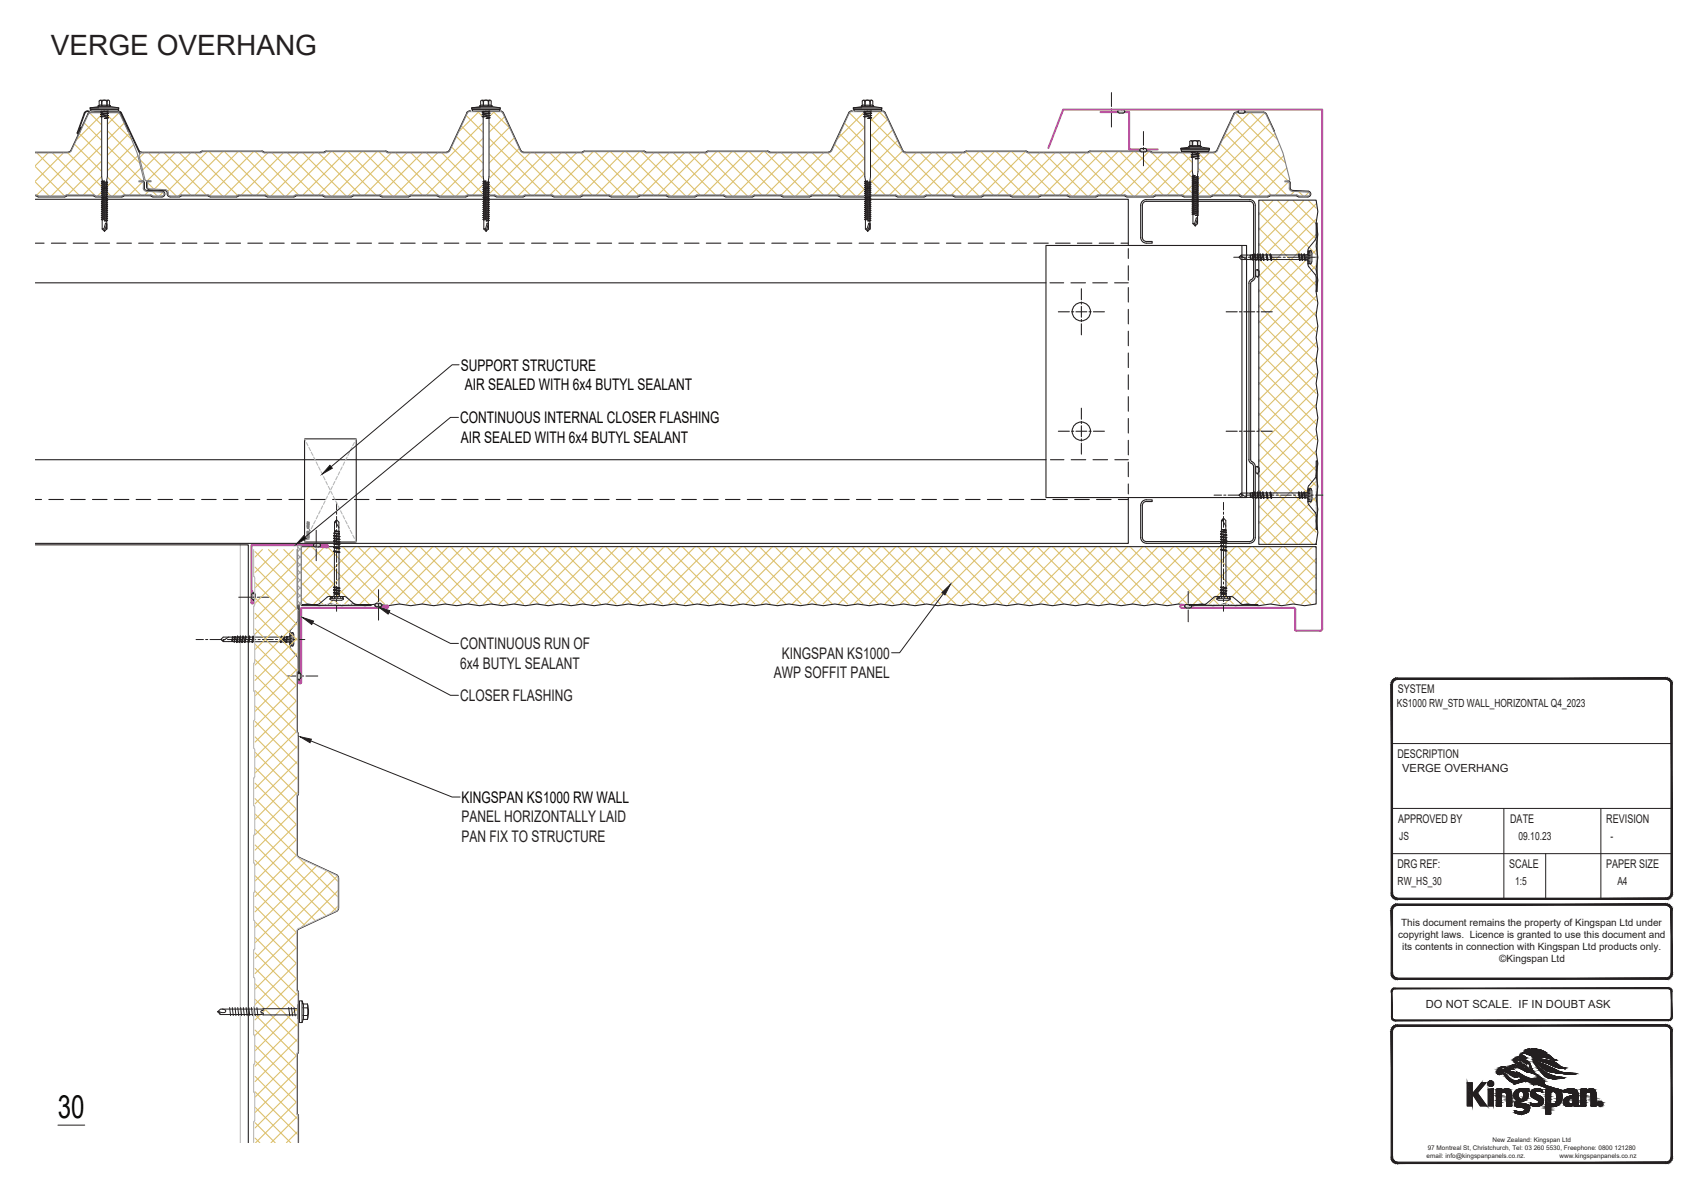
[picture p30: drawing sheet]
<svg xmlns="http://www.w3.org/2000/svg" width="297mm" height="210mm" viewBox="0 0 297 210" stroke-linecap="round" stroke-linejoin="round" font-family="sans-serif">
<defs><g id="words">
<text font-size="5.6" fill="#040503" x="10.1" y="195.2">30</text>
<text font-size="4.9" fill="#231f20" x="8.9" y="9.5">VERGE OVERHANG</text>
<g font-size="2.8" fill="#040503">
<text x="80.4" y="64.7">SUPPORT STRUCTURE</text>
<text x="81.1" y="68.1">AIR SEALED WITH 6x4 BUTYL SEALANT</text>
<text x="80.3" y="73.9">CONTINUOUS INTERNAL CLOSER FLASHING</text>
<text x="80.4" y="77.2">AIR SEALED WITH 6x4 BUTYL SEALANT</text>
<text x="80.6" y="140.1">KINGSPAN KS1000 RW WALL</text>
</g>
<g font-size="2.8" fill="#231f20">
<text x="80.3" y="113.3">CONTINUOUS RUN OF</text>
<text x="80.3" y="116.7">6x4 BUTYL SEALANT</text>
<text x="135" y="118.3">AWP SOFFIT PANEL</text>
<text x="136.5" y="115">KINGSPAN KS1000</text>
<text x="80.3" y="122.4">CLOSER FLASHING</text>
<text x="80.5" y="143.5">PANEL HORIZONTALLY LAID</text>
<text x="80.5" y="146.9">PAN FIX TO STRUCTURE</text>
</g>
<g font-size="2.1" fill="#231f20">
<text x="243.9" y="121">SYSTEM</text>
<text x="243.9" y="132.3">DESCRIPTION</text>
<text x="244" y="143.6">APPROVED BY</text>
<text x="263.6" y="143.6">DATE</text>
<text x="280.3" y="143.6">REVISION</text>
<text x="243.9" y="151.5">DRG REF:</text>
<text x="263.4" y="151.5">SCALE</text>
<text x="280.3" y="151.5">PAPER SIZE</text>
</g>
<g font-size="2" fill="#231f20">
<text x="243.8" y="123.5">KS1000 RW_STD WALL_HORIZONTAL Q4_2023</text>
<text x="244.7" y="134.8">VERGE OVERHANG</text>
<text x="244.2" y="146.6">JS</text>
<text x="265" y="146.6">09.10.23</text>
<text x="281.1" y="146.6">-</text>
<text x="243.9" y="154.5">RW_HS_30</text>
<text x="264.4" y="154.5">1:5</text>
<text x="282.3" y="154.5">A4</text>
<text x="248.8" y="176">DO NOT SCALE. IF IN DOUBT ASK</text>
</g>
<g font-size="1.7" fill="#231f20">
<text x="244.5" y="161.7">This document remains the property of Kingspan Ltd under</text>
<text x="244" y="163.8">copyright laws. Licence is granted to use this document and</text>
<text x="244.7" y="165.8">its contents in connection with Kingspan Ltd products only.</text>
<text x="261.7" y="168">©Kingspan Ltd</text>
</g>
<g font-size="1.1" fill="#231f20">
<text x="249" y="202.1">email: info@kingspanpanels.co.nz.</text>
<text x="249.2" y="200.7">97 Montreal St, Christchurch, Tel: 03 260 5530, Freephone: 0800 121280</text>
<text x="260.5" y="199.4">New Zealand: Kingspan Ltd</text>
<text x="272.2" y="202.1">www.kingspanpanels.co.nz</text>
</g>
</g></defs>
<g fill="none" stroke="#dcc06c" stroke-width=".19">
<path d="M15.7 19.7l8.7 8.8M18.1 19.7l-4.8 4.7M18.3 19.7l4.7 4.7M20.7 19.7l-14.3 14.3M83.4 19.5l14.7 14.7M83.6 19.5l-3.6 3.5M86.1 19.5l2.9 2.9M86.3 19.5l-14.6 14.5M148.2 19.7l14.4 14.3M150.7 19.5l6.7 6.7M150.9 19.5l-4.8 4.8M153.4 19.5l1.6 1.6"/>
<path d="M153.6 19.5l-14.7 14.7M215.6 19.7l8.8 8.8M218.1 19.7l-4.8 4.7M218.3 19.7l4.7 4.7M220.7 19.7l-14.3 14.3M6.2 31.8l2.4 2.4M6.2 29.1l5.1 5.1M6.4 26.7l7.4 7.3M8.4 26.7l-2.2 2.2M9.1 26.7l7.6 7.5M11.1 26.7l-4.9 4.9M11.8 26.7l7.6 7.5"/>
<path d="M13 25.2l8.9 8.8M13.9 23.3l10.6 10.7M14.7 21.5l10.1 10.1M21.7 21.5l-12.8 12.7M22.6 23.3l-10.8 10.7M23.3 25.2l-8.8 8.8M24.1 27.2l-7.1 7M24.4 27.9l6.4 6.3M24.6 29.3l-4.9 4.9M24.9 31.7l-2.3 2.3M25.2 26.7l-.8 .8M25.7 31.9l1.2 1.1"/>
<path d="M25.9 33.4l-.6 .6M25.9 26.7l7.4 7.3M26.7 33.5l.7 .7M27.9 26.7l-3 3M28.4 33.6l-.6 .6M28.6 26.7l7.4 7.3M30.6 26.7l-4.9 4.8M31.3 26.7l7.5 7.5M33.3 26.7l-6.4 6.3M34 26.7l7.5 7.4M36.2 26.5l-6.9 6.9M36.5 26.5l7.5 7.5"/>
<path d="M38.9 26.5l-7.8 7.7M39.2 26.5l7.7 7.7M41.6 26.5l-7.6 7.5M41.9 26.5l7.7 7.7M44.2 26.5l-7.6 7.6M44.6 26.5l7.5 7.5M46.7 26.7l-7.5 7.5M47.5 26.7l7.3 7.3M49.5 26.7l-7.4 7.3M50.2 26.7l7.5 7.5M52.1 26.7l-7.3 7.3M52.9 26.7l7.5 7.5"/>
<path d="M54.8 26.7l-7.5 7.5M55.6 26.7l7.3 7.3M57.7 26.5l-7.7 7.7M58 26.5l7.6 7.5M60.4 26.5l-7.5 7.5M60.8 26.5l7.7 7.7M63.1 26.5l-7.5 7.5M63.4 26.5l7.8 7.7M65.8 26.5l-7.7 7.7M66.1 26.5l7.6 7.5M68.3 26.7l-7.5 7.5M69 26.7l7.4 7.3"/>
<path d="M71 26.7l-7.3 7.3M71.7 26.7l7.6 7.5M73.7 26.7l-7.4 7.3M74.4 26.7l7.4 7.3M76.4 26.7l-7.6 7.5M77.1 26.7l7.4 7.3M78.8 25.7l8.6 8.5M79.7 23.8l10.3 10.4M80.5 22l12 12M81.4 20.2l13.8 13.8M88.1 20.4l-13.7 13.6M88.9 22.2l-12 12"/>
<path d="M89.8 24.1l-10.2 10.1M90.6 25.9l-8.1 8.1M92.5 26.7l-7.3 7.3M93.3 26.7l7.5 7.5M95.2 26.7l-7.5 7.5M96 26.7l7.3 7.3M97.9 26.7l-7.5 7.5M98.7 26.7l7.3 7.3M100.6 26.7l-7.3 7.3M101.4 26.7l7.5 7.5M103.5 26.5l-7.5 7.5M103.8 26.5l7.7 7.6"/>
<path d="M106.2 26.5l-7.7 7.7M106.5 26.5l7.6 7.5M108.9 26.5l-7.7 7.7M109.2 26.5l7.8 7.7M111.6 26.5l-7.5 7.5M111.9 26.5l7.8 7.7M114.1 26.7l-7.5 7.5M114.8 26.7l7.4 7.3M116.8 26.7l-7.5 7.5M117.5 26.7l7.4 7.3M119.5 26.7l-7.4 7.3M120.2 26.7l7.6 7.5"/>
<path d="M122.2 26.7l-7.4 7.3M122.9 26.7l7.5 7.5M125.1 26.5l-7.8 7.7M125.4 26.5l7.5 7.5M127.8 26.5l-7.8 7.7M128.1 26.5l7.5 7.5M130.5 26.5l-7.6 7.5M130.8 26.5l7.7 7.7M133.2 26.5l-7.6 7.5M133.5 26.5l7.7 7.7M135.6 26.7l-7.5 7.5M136.4 26.7l7.3 7.3"/>
<path d="M138.3 26.7l-7.5 7.5M139.1 26.7l7.4 7.4M141 26.7l-7.3 7.3M141.8 26.7l7.5 7.5M143.7 26.7l-7.3 7.3M144.5 26.7l7.3 7.3M145.7 25.2l8.8 8.8M146.5 23.4l10.9 10.8M147.4 21.5l12.7 12.7M154.9 20.9l-13.1 13.1M155.8 22.7l-11.3 11.3M156.6 24.5l-9.6 9.7"/>
<path d="M157.5 26.4l-7.8 7.8M157.9 26.7l7.4 7.3M159.9 26.7l-7.3 7.3M160.6 26.7l7.6 7.5M162.6 26.7l-7.4 7.3M163.3 26.7l7.6 7.5M165.3 26.7l-7.6 7.5M166 26.7l7.3 7.3M168 26.7l-7.6 7.5M168.5 26.5l7.5 7.5M170.9 26.5l-7.6 7.5M171.2 26.5l7.7 7.7"/>
<path d="M173.6 26.5l-7.6 7.5M173.9 26.5l7.6 7.6M176.3 26.5l-7.8 7.7M176.6 26.5l7.5 7.5M178.9 26.5l-7.7 7.7M179.5 26.7l7.5 7.5M181.4 26.7l-7.3 7.3M182.2 26.7l7.5 7.5M184.1 26.7l-7.5 7.5M184.9 26.7l7.3 7.3M186.8 26.7l-7.5 7.5M187.6 26.7l7.3 7.3"/>
<path d="M189.5 26.7l-7.3 7.3M190.1 26.5l7.7 7.7M192.4 26.5l-7.5 7.5M192.7 26.5l7.8 7.7M195.1 26.5l-7.7 7.7M195.4 26.5l7.6 7.5M197.8 26.5l-7.7 7.7M198.1 26.5l7.6 7.5M200.5 26.5l-7.5 7.5M201 26.7l7.6 7.5M203 26.7l-7.4 7.3M203.7 26.7l7.6 7.5"/>
<path d="M205.7 26.7l-7.6 7.5M206.4 26.7l7.4 7.3M208.4 26.7l-7.6 7.5M209.1 26.7l7.5 7.5M211.1 26.7l-7.4 7.3M211.8 26.7l7.5 7.5M213 25.2l8.8 8.8M213.8 23.3l10.7 10.7M214.7 21.5l10.1 10.1M219.7 39.8l10 10M219.7 37.1l10 10M220.3 35l9.4 9.4"/>
<path d="M221.7 21.5l-12.8 12.7M222.1 35l-2.4 2.5M222.5 23.3l-10.7 10.7M223 35l6.7 6.7M223.3 25.2l-8.8 8.8M224 27.2l-7 7M224.6 29.3l-4.9 4.9M224.8 35l-5.1 5.2M224.9 31.7l-2.3 2.3M225.7 35l4 4M225.9 33.4l-.6 .6M226.7 33.5l.7 .7"/>
<path d="M227.5 35l-7.8 7.9M228.4 35l1.3 1.3M228.4 33.6l-.6 .6M229.7 38.3l-10 9.9M229.7 35.6l-10 10M219.7 58.7l10 10M219.7 56l10 10M219.7 53.3l10 10M219.7 50.6l10 10M219.7 47.9l10 10M219.7 45.2l10 10M219.7 42.5l10 10"/>
<path d="M229.7 59.8l-10 10M229.7 57.1l-10 10M229.7 54.4l-10 10M229.7 51.7l-10 10M229.7 49l-10 10M229.7 46.3l-10 10M229.7 43.6l-10 10M229.7 40.9l-10 10.1M219.7 77.5l10 10M219.7 74.8l10 10M219.7 72.1l10 10M219.7 69.4l10 10"/>
<path d="M219.7 66.7l10 10.1M219.7 64.1l10 9.9M219.7 61.4l10 10M229.7 78.7l-10 10M229.7 76l-10 10M229.7 73.3l-10 10M229.7 70.6l-10 10M229.7 67.9l-10 10M229.7 65.2l-10 10M229.7 62.5l-10 10M52.6 96.3l9.1 9.1M52.6 99l6.4 6.4"/>
<path d="M54 95.4l-1.4 1.4M54.4 95.4l10 10M56.7 95.4l-4.1 4.1M57.1 95.4l10 10M59.4 95.4l-6.8 6.8M59.8 95.4l10 10M62.1 95.4l-9.5 9.5M62.5 95.4l10 10M64.8 95.4l-10 10M65.2 95.4l10 10M67.5 95.4l-10 10M67.9 95.4l10 10"/>
<path d="M70.1 95.4l-10 10M70.6 95.4l10 10M72.8 95.4l-10 10M73.3 95.4l10 10M75.5 95.4l-10 10M76 95.4l10 10M78.2 95.4l-10 10M78.7 95.4l10 10M80.9 95.4l-10 10M81.3 95.4l10.1 10M83.6 95.4l-10 10M84.1 95.4l9.9 10"/>
<path d="M86.3 95.4l-10 10M86.7 95.4l10 10M89 95.4l-10 10M89.4 95.4l10 10M91.7 95.4l-10 10M92.1 95.4l10 10M94.4 95.4l-10 10M94.8 95.4l10 10M97.1 95.4l-10 10M97.5 95.4l10 10M99.8 95.4l-10 10M100.2 95.4l10 10"/>
<path d="M102.5 95.4l-10 10M102.9 95.4l10 10M105.2 95.4l-10 10M105.6 95.4l10 10M107.9 95.4l-10 10M108.3 95.4l10 10M110.5 95.4l-9.9 10M111 95.4l10 10M113.3 95.4l-10.1 10M113.7 95.4l10 10M115.9 95.4l-10 10M116.4 95.4l10 10"/>
<path d="M118.6 95.4l-10 10M119.1 95.4l10 10M121.3 95.4l-10 10M121.8 95.4l10 10M124 95.4l-10 10M124.5 95.4l9.9 10M126.7 95.4l-10 10M127.1 95.4l10.1 10M129.4 95.4l-10 10M129.8 95.4l10 10M132.1 95.4l-10 10M132.5 95.4l10 10"/>
<path d="M134.8 95.4l-10 10M135.2 95.4l10 10M137.5 95.4l-10 10M137.9 95.4l10 10M140.2 95.4l-10 10M140.6 95.4l10 10M142.9 95.4l-10 10M143.3 95.4l10 10M145.6 95.4l-10 10M146 95.4l10 10M148.3 95.4l-10 10M148.7 95.4l10 10"/>
<path d="M151 95.4l-10 10M151.4 95.4l10 10M153.7 95.4l-10.1 10M154.1 95.4l10 10M156.3 95.4l-9.9 10M156.8 95.4l10 10M159 95.4l-10 10M159.5 95.4l10 10M161.7 95.4l-10 10M162.2 95.4l10 10M164.4 95.4l-10 10M164.9 95.4l10 10"/>
<path d="M167.1 95.4l-10 10M167.6 95.4l10 10M169.8 95.4l-10 10M170.3 95.4l9.9 10M172.5 95.4l-10 10M172.9 95.4l10 10M175.2 95.4l-10 10M175.6 95.4l10 10M177.9 95.4l-10 10M178.3 95.4l10 10M180.6 95.4l-10 10M181 95.4l10 10"/>
<path d="M183.3 95.4l-10 10M183.7 95.4l10 10M186 95.4l-10 10M186.4 95.4l10 10M188.7 95.4l-10 10M189.1 95.4l10 10M191.4 95.4l-10 10M191.8 95.4l10 10M194.1 95.4l-10 10M194.5 95.4l10 10M196.8 95.4l-10 10M197.2 95.4l10 10"/>
<path d="M199.5 95.4l-10.1 10M199.9 95.4l10 10M202.1 95.4l-9.9 10M202.6 95.4l10 10M204.8 95.4l-10 10M205.3 95.4l10 10M207.5 95.4l-10 10M208 95.4l10 10M210.2 95.4l-10 10M210.7 95.4l10 10M212.9 95.4l-10 10M213.4 95.4l9.9 10"/>
<path d="M215.6 95.4l-10 10M216 95.4l10 10M218.3 95.4l-10 10M218.7 95.4l10 10M219.7 91l4 4M219.7 88.3l6.7 6.7M219.7 93.7l1.3 1.3M219.7 82.9l10 10M219.7 80.2l10 10M219.7 85.6l9.4 9.4M221 95.4l-10 10M221.4 95.4l8.3 8.3"/>
<path d="M223.7 95.4l-10 10M224.1 95.4l5.6 5.6M226.4 95.4l-10 10M226.8 95.4l2.9 2.9M229.1 95.4l-10 10M229.5 95.4l.2 .2M229.7 97.5l-7.9 7.9M229.7 94.8l-.2 .2M229.7 92.1l-2.9 2.9M229.7 89.4l-5.6 5.6M229.7 86.7l-8.3 8.3M229.7 84.1l-10 9.9"/>
<path d="M229.7 81.3l-10 10.1M52.6 101.7l3.7 3.7M52.6 104.4l1 1M229.7 102.9l-2.5 2.5M229.7 100.2l-5.2 5.2"/>
</g>
<g fill="none" stroke="#231f20" stroke-width=".19">
<path d="M15.3 19.5l-.4 .1-.1 .2-1.2 3.4v.1l.1-.1M15.3 19.5h5.3M15.3 19.9l-3.1 6.5-.3 .2h-5.7M15.9 19.6l-.6 .3M15.9 19.6h4.6l.6 .3M20.6 19.5l.5 .3M21 19.9l1.4 2.9M21.1 19.8l3.3 7.1M87.8 19.7l-.5-.3h-5.3l-.4 .1-3.2 6.8M87.9 19.7l3 6.6 .3 .2 10.4 .1M215.3 19.9l-3 6.4M220.5 19.6l.5 .3"/>
<path d="M220.5 19.6h-4.7l-.5 .3M221 19.9l1.4 3M6.2 34.2l.3 .1M6.5 34.3l.2 .1M11.5 34.3l-.2 .1h-4.6M13.8 23.2l.2-.9-.1 1M13.8 23.2l-.2 .2-.1-.2 1.2-3.4 .3-.4h5.6l.6 .3 3 6.6 .3 .2 10.4 .1M16.4 34.2h-4.7l-.2 .1M21.5 34.3l-.2 .1h-4.6l-.2-.1M22.4 22.8v.1M22.4 22.9h-.1M24.8 31.5l.3 .2 .1 1.1"/>
<path d="M25.2 32.8l.2 .4h.1M25.6 33.2l2.7 .2a.5 .5 0 0 1 .5 .5 .5 .5 0 0 1-.5 .5h-1.6l-.2-.1M25.9 31.5l-.3 .2a1.27 1.27 0 0 0 .2 1.3l3 .3M26.4 34.2h-4.7l-.2 .1M28.8 33.3l.3 .2 .1 .2M29.2 33.7a.56 .56 0 0 0 .5 .7l1.8-.1M31.6 34.2l-.1 .1M35.1 26.5l-.2 .1M35.3 26.4l-.2 .1M35.3 26.4h10.4M36.3 34.2l.2 .1M36.3 34.2h-4.8"/>
<path d="M36.5 34.3l.2 .1h4.6l.2-.1M45.7 26.4l.2 .1M45.9 26.5l.2 .1M46.3 34.2l.2 .1M46.3 34.2h-4.6l-.2 .1M46.5 34.3l.2 .1h4.6M51.6 34.2l-.1 .1M56.5 34.3l.2 .1h4.6M56.5 34.3l-.2-.1h-4.6l-.4 .2M56.7 26.5l-.2 .1h-10.4M56.9 26.4l-.2 .1M56.9 26.4h10.4"/>
<path d="M61.5 34.3l-.2 .1M61.5 34.3l.2-.1h4.6l.2 .1M66.5 34.3l.2 .1M67.3 26.4l.2 .1M71.5 34.3l-.2 .1h-4.6M76.4 34.2h-4.7l-.2 .1M76.4 34.2l.1 .1M76.5 34.3l.2 .1h4.6l.2-.1M78.4 26.3l-.5 .3h-10.2l-.2-.1M81.7 34.2l-.2 .1M81.7 34.2h4.7M86.4 34.2l.1 .1"/>
<path d="M86.5 34.3l.2 .1h4.6l.2-.1M91.6 34.2l-.1 .1M91.7 34.2h-.2M91.7 34.2h4.6l.2 .1M96.5 34.3l.2 .1M101.5 34.3l-.2 .1h-4.6M101.6 34.2h4.7l.2 .1M101.6 34.2l-.1 .1M101.7 26.5l-.1 .1M101.8 26.5h-.1M102 26.4l-.2 .1M102 26.4h10.4"/>
<path d="M106.5 34.3l.2 .1h4.6M111.6 34.2l-.1 .1M112.4 26.4l.2 .1M112.6 26.5l.2 .1 10.5-.1M116.5 34.3l.2 .1h4.6M116.5 34.3l-.2-.1h-4.6l-.4 .2M121.5 34.3l-.2 .1M123.4 26.5h-.1M123.6 26.4l-.2 .1M123.6 26.4h10.4M126.4 34.2h-4.7l-.2 .1M131.5 34.3l-.2 .1h-4.6l-.2-.1"/>
<path d="M134 26.4l.2 .1M136.3 34.2l.4 .2h4.6l.2-.1M136.3 34.2h-4.6l-.2 .1M136.4 34.2l.1 .1M141.7 34.2l-.2 .1M141.7 34.2h4.6l.2 .1M146.5 34.3l.2 .1h4.6l.2-.1M151.6 34.2l-.1 .1M151.7 34.2h-.2M151.7 34.2h4.6l.2 .1M156.4 34.3l.3 .1h4.6l.2-.1M157.6 26.3l.4 .3"/>
<path d="M157.6 26.3l-3.2-6.8-.4-.1h-5.3h-.3l-.3 .3-3.1 6.6-.2 .2-10.4 .1-.2-.1M161.5 34.3l.2-.1h4.6l.2 .1M166.5 34.3l.2 .1M168.5 26.5l-.2 .1h-10.3M168.7 26.4l-.3 .1M168.7 26.4h10.4M171.5 34.3l-.2 .1h-4.6M171.5 34.3l.2-.1h4.6l.2 .1M176.4 34.3l.3 .1M179 26.4l.3 .1M179.3 26.5l.2 .1 10.5-.1M181.5 34.3l-.2 .1h-4.6"/>
<path d="M186.4 34.2h-4.7l-.2 .1M186.5 34.3l4.8 .1M190 26.5h.1M190.2 26.4l-.2 .1M190.2 26.4h10.4M191.5 34.3l-.2 .1M196.3 34.2h.1M196.3 34.2h-4.6l-.2 .1M196.4 34.2l.1 .1M196.4 34.3l.3 .1h4.6l.2-.1M200.6 26.4l.2 .1M206.3 34.2l.2 .1"/>
<path d="M206.3 34.2h-4.6l-.2 .1M206.5 34.3l.2 .1h4.6l.2-.1M211.5 34.3l.2-.1h4.6l.1 .1M212.3 26.3l-.4 .3h-10.8l-.2-.1M216.4 34.3l.3 .1h4.6M219.7 34.9h10l.3 2-.3 2 .3 2-.3 2 .3 2-.3 2 .3 2-.3 2 .3 2-.3 2 .3 2-.3 2 .3 2-.3 2 .3 2-.3 2 .3 2-.3 2 .3 2-.3 2 .3 2-.3 2 .3 2-.3 2 .3 2-.3 2 .3 2-.3 2 .3 2-.3 2.1h-10zM221.5 34.3l-.2 .1M221.5 34.3l.2-.1h4.6l.2 .1M222.4 22.9h-.1M224.8 31.5l.3 .2 .1 1.1M225.2 32.8l.2 .4h.1M225.5 33.2l2.8 .2"/>
<path d="M226.4 34.3l.3 .1M228.3 33.4a.5 .5 0 0 1 .5 .5 .5 .5 0 0 1-.5 .5h-1.6M52.6 95.4h177.1v10l-2 .3-2-.3-2 .3-2-.3-2 .3-2-.3-2 .3-2-.3-2 .3-2-.3-2 .3-2-.3-2 .3-2-.3-2 .3-2-.3-2 .3-2-.3-2 .3-2-.3-2 .3-2-.3-2 .3-2-.3-2 .3-2-.3-2 .3-2-.3-2 .3-2-.3-2 .3-2-.3-2 .3-2-.3-2 .3-2-.3-2 .3-2-.3-2 .3-2-.3-2 .3-2-.3-2 .3-2-.3-2 .3-2-.3-2 .3-2-.3-2 .3-2-.3-2 .3-2-.3-2 .3-2-.3-2 .3-2-.3-2 .3-2-.3-2 .3-2-.3-2 .3-2-.3-2 .3-2-.3-2 .3-2-.3-2 .3-2-.3-2 .3-2-.3-2 .3-2-.3-2 .3-2-.3-2 .3-2-.3-2 .3-2-.3-2 .3-2-.3-2 .3-2-.3-2 .3-2-.3-2 .3-2-.3-2 .3-2-.3-1.1 .2z"/>
</g>
<g fill="none" stroke="#808180" stroke-width=".19">
<path d="M15.9 19.7l-.5 .3-3.1 6.5-.4 .2h-5.7M15.9 19.7h4.6l.5 .3M21 20l1.3 2.9a29.3 29.3 0 0 1 2.8 8.5l-.2 .2M82 19.5l-.5 .2-3 6.6-.3 .3-10.5 .1-.2-.1M82 19.5h5.3M87.3 19.5l.5 .3 3 6.5 .3 .3 10.5 .1M148.7 19.5l-.5 .2-3 6.6M148.7 19.5h5.3M154 19.5l.4 .2 3.1 6.7M215.4 20l-3 6.3M220.5 19.7l.5 .3 1.4 2.9M220.5 19.7h-4.7l-.4 .3"/>
<path d="M6.2 34l.5 .2M11.7 34l-.4 .2h-4.6M11.7 34h4.6M16.3 34l.4 .2 4.7-.1M21.5 34.1l-.1 .1M21.7 34l-.3 .1M21.7 34h4.6M24.9 31.6h-.7v.1l.8 .1v1M25 32.8l.1 .3 .4 .3M25.6 33.4l2.7 .1M26.3 34l.2 .1M26.6 34.1v.1"/>
<path d="M28.3 33.5a.35 .35 0 0 1 .3 .4 .35 .35 0 0 1-.3 .3l-1.7-.1M28.8 33.1l.3 .1 .2 .5M29.3 33.8l.2 .4h.2l1.7-.1M29.3 33.7v.2M31.7 34l-.3 .1M31.7 34h4.6M34.9 26.7h-10l-.4 .1-.2 .4 1 4.2 .2 .1h.9v.2l-.6 .1v1l.3 .2 2.7 .1M35.1 26.6l-.2 .1M35.2 26.5h10.5l.2 .1M35.2 26.5l-.1 .1M36.3 34l.2 .1M36.5 34.1l.1 .1"/>
<path d="M36.6 34.1h4.8M41.7 34l-.3 .2M41.7 34h4.6M45.9 26.6l.2 .1M46.3 34l.4 .2h4.6M51.7 34l-.4 .2M51.7 34h4.6M56.3 34l.4 .2h4.6M56.7 26.6l-.2 .1h-10.4M61.7 34l-.4 .2M61.7 34h4.6M66.3 34l.4 .2"/>
<path d="M67.5 26.5h-10.6l-.1 .1M67.5 26.5v.1M71.7 34l-.4 .2h-4.6M71.7 34h4.6M76.3 34l.4 .2 4.7-.1M81.4 34.1v.1M81.7 34l-.3 .1M81.7 34h4.6M86.3 34l.3 .2M91.4 34.1h-4.8M91.7 34l-.3 .1M91.7 34h4.6"/>
<path d="M96.3 34l.4 .2M101.7 34l-.4 .2h-4.6M101.7 34h4.6M101.8 26.6l-.2 .1M101.8 26.6l.2-.1h10.4l.2 .1M106.3 34l.4 .2h4.6M111.7 34l-.4 .2M111.7 34h4.6M116.3 34l.4 .2h4.6M121.4 34.1l-.1 .1M121.4 34.1v.1M121.7 34l-.3 .1"/>
<path d="M121.7 34h4.6M123.4 26.6l-.2 .1h-10.4l-.2-.1M123.5 26.5l-.1 .1M123.6 26.5h-.2M123.6 26.5h10.4M126.3 34l.4 .2 4.7-.1M131.7 34l-.3 .2M131.7 34h4.6M134 26.5l.2 .1M136.3 34l.4 .2 4.7-.1M141.4 34.1v.1M141.7 34l-.3 .1"/>
<path d="M141.7 34h4.6M145.1 26.3l-.5 .4h-10.2l-.2-.1M146.3 34l.4 .2 4.7-.1M151.4 34.1v.1M151.7 34l-.3 .1M151.7 34h4.6M156.3 34l.3 .2M157.5 26.4l.5 .3h10.3l.2-.1M161.7 34l-.4 .2-4.7-.1M161.7 34h4.6M166.3 34l.4 .2M168.7 26.5l-.2 .1"/>
<path d="M168.7 26.5h10.3l.2 .1M171.7 34l-.4 .2h-4.6M171.7 34h4.6M176.3 34l.4 .2M181.4 34.1l-4.7 .1M181.7 34l-.3 .1M181.7 34h4.6M186.3 34l.4 .2h4.6M190.1 26.6l-.3 .1h-10.3l-.3-.1M190.1 26.5v.1M191.4 34.1l-.1 .1M191.4 34.1v.1"/>
<path d="M191.7 34l-.3 .1M191.7 34h4.6M196.3 34l.4 .2 4.7-.1M200.6 26.5l.3 .1M200.6 26.5h-10.5M201.7 34l-.3 .2M201.7 34h4.6M206.3 34l.3 .2M206.6 34.1h4.8M211.7 34l-.3 .2M211.7 34h4.6M212.4 26.3l-.5 .4h-10.8l-.3-.1"/>
<path d="M216.3 34l.3 .2M216.6 34.1l4.7 .1M221.7 34l-.4 .2M221.7 34h4.6M222.4 22.9l1.5 3.8 1.2 4.6-.1 .2-.8 .1v.1h.6M224.8 31.7l.2 .2v.9M225 32.8l.1 .3 .4 .3M225.5 33.4l2.8 .1M226.3 34l.4 .2M228.3 33.5a.35 .35 0 0 1 .3 .4 .35 .35 0 0 1-.3 .3h-1.6"/>
</g>
<g fill="none" stroke="#dcdbda" stroke-width=".17">
<path d="M195.3 19.2l-.2 .1M195.6 19.1l-.5 .5M195.8 19.1l-.5 .6M196.1 19.2l-.6 .5M196.2 19.3l-.4 .4M196.3 19.5l-.3 .2M216.3 19.2l-.2 .1M216.6 19.1l-.5 .5M216.8 19.1l-.5 .6M217.1 19.2l-.6 .6M217.2 19.3l-.4 .5M217.3 19.5l-.3 .2"/>
<path d="M199.1 25.9l-.1 .2M199.4 25.9l-.4 .4M199.7 25.9l-.6 .6M199.9 25.9l-.6 .6M200.1 26l-.5 .5M200.1 26.3l-.2 .2M219.1 48l.3 .3M219.1 47.8l.5 .4M219.1 47.5l.6 .6M219.2 47.2l.6 .6M219.3 47.1l.5 .4M219.6 47.1l.1 .1"/>
<path d="M54.8 95l.4 .5M54.8 95.3l.1 .1M54.9 94.9l.6 .6M55.1 94.8l.6 .6M55.4 94.8l.5 .5M55.7 94.9l.2 .2M219.1 82.4l.3 .2M219.1 82.1l.5 .5M219.1 81.8l.6 .6M219.2 81.6l.6 .6M219.3 81.4l.5 .5M219.6 81.4l.1 .2"/>
<path d="M65.6 105.3l-.1 .2M65.9 105.3l-.4 .4M66.2 105.3l-.6 .6M66.4 105.3l-.5 .6M66.6 105.4l-.5 .5M66.6 105.7l-.2 .2M206.9 105.5l-.1 .2M207.2 105.5l-.4 .5M207.5 105.5l-.6 .6M207.8 105.5l-.6 .6M207.9 105.6l-.4 .5M208 105.9l-.3 .2"/>
</g>
<g fill="none" stroke="#231f20" stroke-width=".17">
<path d="M194 16.2v2.4M194 19v.4M194 19.7v2.5M195.1 19.4h.1M195.4 19.1a.31 .31 0 0 0-.3 .3 .31 .31 0 0 0 .3 .3h.6a.31 .31 0 0 0 .3-.3 .31 .31 0 0 0-.3-.3M195.4 19.1h.6M196.3 19.4h.1M216.1 19.5h.1M216.1 19.3l.3-.2h.6a.31 .31 0 0 1 .3 .4 .31 .31 0 0 1-.3 .3h-.6a.31 .31 0 0 1-.3-.5zM217.3 19.5h.1M198.9 26.2h.1M199.2 25.9a.31 .31 0 0 0-.3 .3 .31 .31 0 0 0 .3 .3"/>
<path d="M199.2 25.9h.8l.1 .3M199.6 23v2.4M199.6 25.7v.4M199.6 26.5v2.4M200.1 26.2h.1M200.1 26.2l-.1 .3h-.8M215.3 44.9h2.2M216.6 44.7l-.3 .3M216.6 44.7l1 .6M216.7 44.5l-.1 .2M217.8 44.9h.4M218.2 44.5v.8"/>
<path d="M218.3 45.3h.1M218.3 45.3l-.1-.7 .2 .7M218.3 45.3l-.1-.7 .1 .7M218.4 45.3h-.1M218.4 45.3h.2M218.5 44.5h-1.9l-.3 .4 .3 .4h1.7M218.5 44.5l.1 .8M218.5 44.5l.2 .9M218.5 44.5h.1M218.6 44.4l.1 1M218.6 44.4v.1M218.6 44.4l-.1 .1"/>
<path d="M218.6 44.5l.2 .8M218.6 44.9h1.9M218.6 45.3l.1 .1M218.7 45.4h.1M218.8 45.3l-.1 .1M218.8 45.3h.3M218.9 44.5l.2 .8M218.9 44.5h-.3M219 44.4l.2 1.1M219 44.4l-.1 .1M219 44.4l.1 .1M219.1 45.3l.1 .2"/>
<path d="M219.1 44.5h.3M219.1 44.5l.2 .8M219.1 48l.3 .3M219.1 47.4v.6M219.3 45.3l-.1 .2M219.3 45.3h.2l.1 .2M219.4 44.5l.1-.1 .1 .1M219.4 44.5l.1 .8M219.4 47.1l-.3 .3M219.4 47.1l.3 .3M219.4 48.3h.1M219.4 47.1h.1"/>
<path d="M219.6 44.5h.2M219.6 44.5l.1 .8M219.6 45.5l-.1-1.1 .1 1.1M219.7 45.3l-.1 .2M219.7 45.3h.3M219.7 48l-.3 .3M219.8 47.4v.6M219.8 44.5l.2 .8M219.9 44.4l.2 1.1M219.9 44.4l.1 .1M219.9 44.4l-.1 .1M220 45.3l.1 .2"/>
<path d="M220 44.5l.2 .8M220.2 45.3l-.1 .2M220.2 45.3h.2M220.3 44.5l.1 .8M220.4 44.4l.1 1.1-.1-1.1M220.4 44.4l-.1 .1h-.3M220.4 44.4l.1 .1M220.4 45.3l.1 .2 .1-.2M220.5 44.5l.1 .8M220.5 44.5h.5M220.6 45.3h.5M220.9 44.9h.4"/>
<path d="M221 44.5v-.1l.1 .1M221 44.5l.1 .8M221 44.4l.2 1.1M221.1 44.4l.1 1.1M221.1 45.3l.1 .2 .1-.2M221.1 44.5l.2 .8M221.1 44.5h.5M221.3 45.3h.5M221.6 44.5l.1-.1 .1 .1M221.6 44.5l.2 .8M221.7 44.9h1.9M221.7 44.4l.2 1.1"/>
<path d="M221.8 45.3l.1 .2 .1-.2M221.8 44.5l.2 .8M221.8 44.5h4.8M222 45.3h4.8M223.9 44.9h.4M224.7 44.9h1.9M226.6 44.5l.2 .8M226.7 44.4l.1 1.1 .1-.2M226.7 44.4l.1 .1M226.7 44.4l-.1 .1M226.7 44.4l.2 1.1M226.8 45.3v.2"/>
<path d="M226.8 44.5l.1 .8M226.8 44.5h.3M226.9 45.3h.3M227 44.9h.4M227.1 44.5l.1 .8M227.1 44.4l.2 1.1M227.1 44.4l.1 .1M227.1 44.4v.1M227.2 44.4l.1 1.1M227.2 45.3l.1 .2M227.2 44.5l.2 .8M227.2 44.5h.3"/>
<path d="M227.4 45.3h.3M227.4 45.3l-.1 .2M227.5 44.5l.2 .8M227.6 44.4l.1 .1M227.6 44.4l-.1 .1M227.6 44.4l.2 1M227.6 44.4l.1 .5M227.7 45.3l.1 .1M227.7 44.5l.1 .8M227.8 44.9h2.1M227.8 44.5h.1M227.8 45.3l.4 .1"/>
<path d="M227.8 45.3v.1M228 44.5v.9M228.2 45.3l.1 .2M228.2 44.5h-.5M228.3 44.3l-.1 .1M228.3 46h.1M228.3 44.5h.3M228.3 43.9h.3M228.3 44h.3M228.3 44.2h.3M228.3 44.6h.3M228.3 45.1h.3"/>
<path d="M228.3 45.6h.3M228.3 45.9h.3M228.3 46.2l.1 .4 1.1 1.3 .2 .4M228.3 46h.3M228.6 43.8h-.3M228.6 43.8v2.2h.2M228.8 43.7l.1 .4M228.8 43.7l-.2 .1M228.9 45.7l-.1 .4M229 44.1v1.6M229.7 41.5l-.2 .4-1.2 1.5v2.8M229.7 41.5v-2.6h.2v12h-.2v-2.6"/>
<path d="M54.7 95.2h.1M55.2 92.6v2.1M55.2 95v.4M55.2 95.8v2.1M55.9 95.2h.1M55.9 95.2l-.3-.4-.7 .1-.2 .3M55.9 95.2l-.1 .2-.8 .1-.3-.3M58.2 94.9l.2 .1M58.2 94.4l.2 .1M58.2 93.5l.2 .1M58.2 94.4l1.1 .2M58.2 94l1.1 .1"/>
<path d="M58.2 93.5l1.1 .2M58.2 94.9l1.1 .1M58.2 94.9l1.1 .2M58.2 95.5l1.1 .2M58.2 96.2l1.1 .2-1.1-.2M58.3 93.1h.1M58.3 93.1l.9 .1M58.3 93v.1M58.4 94.3l.8 .2M58.4 94.5l.8 .2M58.4 93.6l.8 .2M58.4 94.1l.8 .1"/>
<path d="M58.4 93.9l.8 .1M58.4 94.5v.3l-.2 .1M58.4 94.3l-.2 .1M58.4 93.1l.8 .2M58.4 93.4l.8 .2M58.4 93.9l-.2 .1 .2 .1M58.4 93.1v.3M58.4 93.6v.3M58.4 94.1v.2M58.4 95v.5M58.4 95.7v.4M58.4 96.3v6.1"/>
<path d="M58.4 93.4l-.2 .1M58.4 94.8l.8 .2M58.4 95l.8 .2M58.4 95.5l.8 .1M58.4 95.7l.8 .1M58.4 96.1l.8 .2M58.4 96.3l.8 .2M58.4 95.5h-.2l.2 .2M58.4 96.1l-.2 .1 .2 .1M58.4 91.2l.1-.1 .6 1M58.4 92.7h.7M58.4 93l.8 .1"/>
<path d="M58.4 93h-.1M58.7 87.7v1.3M58.7 89.4v.4M58.7 90.1v2M58.7 92.4v.4M58.7 93.2v1.9M58.7 95.5v.4M58.7 96.2v1.9M58.7 98.5v.4M58.7 99.3v1.9M58.8 90.8l-.3 .3M59.1 92.8h.1"/>
<path d="M59.1 92.8v-1.7l-.4-.3-.3 .3v1.9M59.1 92.8l-.7-.1 .8 .2M59.2 93.8v.2l.1 .1M59.2 94.5l.1 .1M59.2 93.6l.1 .1M59.2 95h.1l-.1 .2M59.2 94.2v.3M59.2 95.2v.4M59.2 95.8v.5M59.2 96.5v6.1M59.2 92.8l-.8-.1 .8 .1M59.2 92.9v.2"/>
<path d="M59.2 94.7v.3M59.2 93.1v.1M59.2 93.3v.3M59.2 95.6l.1 .1-.1 .1M59.2 96.3l.1 .1-.1 .1M59.2 92.8v.1M59.2 93.2v.1M59.2 93.2h.1M59.3 94.6l-.1 .1M59.3 93.7l-.1 .1M59.3 94.1l-.1 .1M211.9 86.4h1.3"/>
<path d="M213 94.1l1.1 .2M213 93.7l1.1 .1M213 93.7l1.1 .2M213 93.2l1.1 .2M213 94.6l1.1 .2-1.1-.2M213 94.1l.1 .2M213 93.2l.1 .1M213 94.6l.1 .1M213.1 92.8l.9 .1M213.1 92.8h.1M213.1 94.5l.9 .2M213.1 94.7l.9 .2"/>
<path d="M213.1 95.2l.9 .1M213.1 95.4l.9 .1M213.1 95.8l.9 .2M213.1 96.1l.9 .1M213.1 95.2l-.1 .1 .1 .1M213.1 95.8l-.1 .1 .1 .2M213.1 94.1l.9 .1M213.1 94.3l.9 .1M213.1 93.3l.9 .2M213.1 93.8l.9 .2M213.1 93.6l.9 .1M213.1 92.8l.9 .2"/>
<path d="M213.1 92.7l.9 .2M213.1 93.1l.9 .2M213.1 93.6l-.1 .1 .1 .1M213.1 92.8v.3M213.1 93.3v.3M213.1 93.8v.3M213.1 94.7v.5M213.1 95.4v.4M213.1 96.1v6.3M213.1 92.7v.1M213.1 94.3v.2l-.1 .1M213.1 94.1h-.1"/>
<path d="M213.1 93.1l-.1 .1M213.2 92.4h.7M213.2 92.4l-.1 .3M213.3 90.8l.6 1M213.3 90.8l-.1 .2M213.5 90.5h.1M213.5 90.5l-.3 .3v1.6M213.5 87.7v1.3M213.5 89.4v.4M213.5 90.1v2M213.5 92.4v.4M213.5 93.2v1.9"/>
<path d="M213.5 95.5v.4M213.5 96.2v1.9M213.5 98.5v.4M213.5 99.3v1.9M213.6 90.5l.3 .3v1.7M213.6 86.4h.4M213.6 90.5l-.3 .3M213.9 92.6l.1 .3M213.9 92.5l.1 .1M213.9 92.5l-.7-.1 .7 .2M214 95.3l.1 .1-.1 .1M214 96l.1 .1-.1 .1"/>
<path d="M214 94.2l.1 .1-.1 .1M214 93.5v.2l.1 .2M214 93.3l.1 .1-.1 .1M214 92.9h.1M214 92.5l-.8-.1 .8 .2M214 94.7l.1 .1-.1 .1M214 93v.3M214 94v.2M214 94.4v.3M214 94.9v.4M214 95.5v.5M214 96.2v6.4"/>
<path d="M214 92.6h-.1M214 92.9v.1M214.1 95.4l-1.1-.1 1.1 .2M214.1 96.1l-1.1-.2 1.1 .2M214.1 93.9l-.1 .1M214.3 86.4h1.9M216.6 86.2l-.3 .3M216.6 86.2l1 .6M216.6 86.4h.4M216.7 86.1l-.1 .1M217.4 86.4h1.9M218.2 86.1h-1.6l-.3 .4 .3 .3h1.7"/>
<path d="M218.2 86.1v.7M218.3 86.8l-.1-.7 .1 .7M218.4 86.8l-.2-.7 .1 .7M218.4 86.8h-.1M218.4 86.8h.2M218.5 86l-.3 .1M218.5 86l.1 .8M218.5 86l.2 .9M218.5 86h.1M218.6 86l.1 .9M218.6 86h.1M218.6 86h.3"/>
<path d="M218.6 86l.2 .8M218.6 86.8l.1 .1M218.7 86.9h.1M218.8 86.8l-.1 .1M218.8 86.8h.3M218.9 86l.2 .8M219 85.9l.2 1.1M219 85.9l-.1 .1M219 85.9l.1 .1M219.1 86.8l.1 .2M219.1 86h.3M219.1 86l.2 .8"/>
<path d="M219.1 82.3l.3 .3M219.1 81.7v.6M219.3 86.8l-.1 .2M219.3 86.8h.2l.1 .2M219.4 86l.1-.1 .1 .1M219.4 86l.1 .8M219.4 81.4l-.3 .3M219.4 81.4l.3 .3M219.4 82.6h.1M219.4 81.4h.1M219.6 86h.2M219.6 86l.1 .8"/>
<path d="M219.6 87l-.1-1.1 .1 1.1M219.7 86.4h.3M219.7 86.8l-.1 .2M219.7 86.8h.3M219.7 82.3l-.3 .3M219.8 81.7v.6M219.8 86l.2 .8M219.9 85.9l.2 1.1M219.9 85.9l.1 .1M219.9 85.9l-.1 .1M220 86.8l.1 .2M220 86l.2 .8"/>
<path d="M220.2 86.8l-.1 .2M220.2 86.8h.2M220.3 86l.1 .8M220.4 85.9l.2 1.1M220.4 86.4h1.9M220.4 86.8l.1 .2 .1-.2M220.5 86l.1 .8M220.5 86h.5M220.5 86l-.1-.1-.1 .1h-.3M220.6 86.8h.5M221 86v-.1l.1 .1M221 86l.1 .8"/>
<path d="M221 85.9l.2 1.1M221.1 85.9l.1 1.1M221.1 86.8l.1 .2 .1-.2M221.1 86l.2 .8M221.1 86h.5M221.3 86.8h.5M221.6 86l.1-.1 .1 .1M221.6 86l.2 .8M221.7 85.9l.2 1.1M221.8 86.8l.1 .2 .1-.2M221.8 86l.2 .8M221.8 86h4.8"/>
<path d="M222 86.8h4.8M222.7 86.4h.4M223.5 86.4h1.9M225.8 86.4h.3M226.5 86.4h1.9M226.6 86l.2 .8M226.7 85.9l.1 1.1 .1-.2M226.7 85.9l.1 .1M226.7 85.9l-.1 .1M226.7 85.9l.2 1.1M226.8 86.8v.2M226.8 86l.1 .8"/>
<path d="M226.8 86h.3M226.9 86.8h.3M227.1 86l.1 .8M227.1 85.9l.2 1.1M227.1 85.9l.1 .1M227.1 85.9v.1M227.2 85.9l.1 1.1M227.2 86.8l.1 .2M227.2 86l.2 .8M227.2 86h.3M227.4 86.8h.3M227.4 86.8l-.1 .2"/>
<path d="M227.5 86l.2 .8M227.6 85.9l.1 .1M227.6 85.9l-.1 .1M227.6 85.9l.2 1.1M227.6 85.9l.1 .5M227.7 86.8l.1 .2M227.7 86l.1 .8M227.8 86h.1M227.8 86.8l.4 .1M227.8 86.8v.2M228 86v.9M228.2 86.9l.1 .1"/>
<path d="M228.2 86h-.5M228.3 85.9l-.1 .1M228.3 87.5h.3M228.3 86h.3M228.3 85.5h.3M228.3 85.6h.3M228.3 85.7h.3M228.3 86.1h.3M228.3 86.6h.3M228.3 87.1h.3M228.3 85.2v2.5l.1 .4M228.4 88.1l1.1 1.4"/>
<path d="M228.6 85.3l-.3 .1M228.6 85.3v2.2M228.8 85.3l.1 .3M228.8 85.3h-.2M228.8 86.4h.4M228.9 87.2l-.1 .4-.2-.1M229 85.6v1.6M229.5 89.5l.2 .3M229.6 86.4h1.3M229.7 83l-.2 .4-1.1 1.4-.1 .3M229.7 83v-2.6h.2v12h-.2v-2.5M50.1 118h2.1"/>
<path d="M52.6 118h.4M53.4 118h2.1M55.3 105.5l.4-.1 1.6-1.3h2.8l.3 .1 1.6 1.3h2.8v.2h-12v-.2h2.6M57.7 104.2v.2h2.2v.2l-.3 .2h-1.6l-.4-.2 .1-.2M57.7 104.1h-.1M57.8 104.1v.3M57.9 104.1v.3M58 104.1v.3M58.2 103.4l.2 .1M58.2 103l.2 .1M58.2 103l1.1 .1M58.2 102.5l1.1 .2-.1-.1"/>
<path d="M58.2 102.5l1.1 .2-.1 .1M58.2 102.5l.2 .1M58.2 103.4l1.1 .2M58.3 104l-.1 .1M58.3 103.8h.9M58.3 103.6h.1M58.4 103.3l.8 .2M58.4 103.1v.2M58.4 103.5l-.1 .5M58.4 103.3l-.2 .1M58.4 102.9l-.2 .1M58.4 102.6v.3"/>
<path d="M58.4 104.1v.3M58.4 102.4l-.2 .1M58.4 103.5l.8 .1M58.4 102.9l.8 .1M58.4 103.1l.8 .1M58.4 102.4l.8 .2M58.4 102.6l.8 .2M58.7 101.6v.4M58.7 102.3v1.9M58.7 104.6v.4M58.7 105.4v1.3M58.8 103.5h-.6l1.1 .1"/>
<path d="M59 104.1v.3M59.2 103l.1 .1M59.2 102.8v.2M59.2 103.5l.1 .1M59.2 103.6l.1 .5M59.2 103.2v.3M59.3 103.6h-.1M59.3 103.1l-.1 .1M59.5 104.1v.3M59.9 104.1l-.1 .3M59.9 104.2v.2M65.5 105.6h.1"/>
<path d="M65.5 105.5l.2-.2h.6a.31 .31 0 0 1 .3 .3 .31 .31 0 0 1-.3 .3h-.6a.31 .31 0 0 1-.2-.4zM66.1 102.9v2.1M66.1 105.4v.4M66.1 106.2v2M66.6 105.6h.1M206.8 105.8l.1 .3h.8M206.8 105.8h.1M207.4 103.2v2.1M207.4 105.7v.4M207.4 106.5v2M207.7 105.5l.3 .3M207.7 105.5h-.8l-.1 .3"/>
<path d="M208 105.8h.1M208 105.8l-.3 .3M212.4 104.6l.3 .2h1.7M212.4 104.4v.2M212.5 104.1l-.1 .3M212.6 104.1v.3M212.7 104.1v.3M212.8 104.1v.3M213 103l1.1 .1M213 102.5l1.1 .2-.1-.1M213 103.4l1.1 .2M213 102.5l1.1 .2-.1 .1"/>
<path d="M213 102.5l.1 .1M213 103.4l.1 .1M213 103l.1 .1M213.1 103.8h.9M213.1 103.6h.1M213.1 103.5l.9 .1M213.1 102.9l.9 .1M213.1 103.1l.9 .1M213.1 102.4l.9 .2M213.1 102.6l.9 .2M213.1 104.1v.3M213.1 102.4l-.1 .1"/>
<path d="M213.1 103.3l.9 .2M213.1 102.6v.3M213.1 103.1v.2M213.1 103.5v.5l-.1 .1M213.1 103.3l-.1 .1M213.1 102.9l-.1 .1M213.2 104.1v.3M213.5 101.6v.4M213.5 102.3v1.9M213.5 104.6v.4M213.5 105.4v1.3M213.6 103.5h-.6l1.1 .1"/>
<path d="M213.7 104.1v.3M214 103l.1 .1M214 103.5l.1 .1M214 103.6l.1 .5M214 102.8v.2M214 103.2v.3M214.1 103.6h-.1M214.1 103.1l-.1 .1M214.2 104.1v.3M214.6 104.1v.3M214.6 104.1l.1 .3h-2.3M214.6 104.4l.1 .2-.4 .2"/>
<path d="M216.9 105.5l-.3-.1-1.6-1.3h-2.8l-.3 .1-1.6 1.3h-2.8v.2h12v-.2h-2.5"/>
</g>
<g fill="none" stroke="#b9519f" stroke-width=".36">
<path d="M192.1 19.6h5v6.5h5M183 25.8l2.6-6.7h45.2l-.1 90.8-.3 .2-4.4-.1 .1-3.6-.3-.3M55.1 95.3l1.9 .3M57 95.5l.3-.1-.2-.3-13.2 .1v10M44 103.2l.3 1.9M44.3 105.1l-.2 .2-.2-.2M52.2 119.1l.1 .2 .3-.2M52.4 117.1l-.2 2M67.5 105.7l.3 .2-.2 .2M67.5 105.7l-1.9 .2M67.6 106.1h-15v13M206.2 106.1h19.6"/>
<path d="M206.3 105.6a.26 .26 0 0 0-.3 .2 .26 .26 0 0 0 .2 .3M206.3 105.6l2 .1"/>
</g>
<g fill="none" stroke="#bababa" stroke-width=".17">
<path d="M228.3 44.3v.2M228.3 44.7v.4M228.3 45.3v.2M229.7 41.9v.3M229.7 42.4v.4M229.7 43v.4M229.7 43.6v.3M229.7 44.1v.4M229.7 44.7v.4M229.7 45.3v.4M229.7 45.9v.3M229.7 46.4v.4"/>
<path d="M229.7 47v.4M229.7 47.6v.3M228.3 85.9v.2M228.3 86.3v.3M228.3 86.8v.2M229.7 83.4v.4M229.7 84v.3M229.7 84.5v.4M229.7 85.1v.4M229.7 85.7v.4M229.7 86.3v.3M229.7 86.8v.4"/>
<path d="M229.7 87.4v.4M229.7 88v.3M229.7 88.5v.4M229.7 89.1v.3M55.8 105.5h.3M56.3 105.5h.4M56.9 105.5h.3M57.4 105.5h.4M58 105.5h.4M58.2 104.1h.2M58.6 105.5h.4M58.6 104.1h.4"/>
<path d="M59.1 105.5h.4M59.1 104.1h.3M59.7 105.5h.4M60.3 105.5h.4M60.9 105.5h.3M61.4 105.5h.4M210.5 105.5h.4M211.1 105.5h.4M211.6 105.5h.4M212.2 105.5h.4M212.8 105.5h.4M213 104.1h.2"/>
<path d="M213.4 105.5h.3M213.4 104.1h.3M213.9 105.5h.4M213.9 104.1h.2M214.5 105.5h.4M215.1 105.5h.4M215.6 105.5h.4M216.2 105.5h.4"/>
</g>
<path d="M17.7 19.4h1" fill="none" stroke="#fff" stroke-width=".17"/>
<path d="M17.7 19.4v21h1zM17.7 19.4h1v21z" fill="#fff"/>
<path d="M17.7 19.4l1 21h-1zM17.7 19.4h1v21z" fill="none" stroke="#fff" stroke-width=".17"/>
<path d="M17.7 19.4h3v-.6zM15.7 19.4l5-.6-3 .6z" fill="#fff"/>
<path d="M15.7 19.4l5-.6-3 .6zM17.7 19.4l3-.6v.6z" fill="none" stroke="#fff" stroke-width=".17"/>
<path d="M15.7 18.8h5l-3.6-.2zM15.7 18.8h5l-5 .6z" fill="#fff"/>
<path d="M15.7 18.8l1.4-.2 3.6 .2zM15.7 18.8h5l-5 .6z" fill="none" stroke="#fff" stroke-width=".17"/>
<path d="M17.1 18.6h2.3l1.3 .2z" fill="#fff"/>
<path d="M17.1 18.6h2.3l1.3 .2z" fill="none" stroke="#fff" stroke-width=".17"/>
<path d="M17.1 17.5v1.1h2.3zM17.1 17.5h2.3v1.1z" fill="#fff"/>
<path d="M17.1 17.5h2.3v1.1zM17.1 17.5l2.3 1.1h-2.3zM84.3 19.4h1" fill="none" stroke="#fff" stroke-width=".17"/>
<g fill="none" stroke="#231f20" stroke-width=".17">
<path d="M15.7 18.8h5v.3h-5zM15.8 19.1h4.9v.3h-4.9zM17.2 18.6l-1.5 .2h1.5M17.3 18.4h.4M17.3 17.7l.2-.2 .2 .2M17.3 17.7v.7l-.2 .1 .1 .1M17.5 17.5h1.4M17.7 17.7v.7M17.7 18.4h.1M17.7 17.7h.1M17.7 19.4v.1l.6-.1M17.7 19.5h-.2l.2 .1"/>
<path d="M17.8 18.4h.8M17.8 17.7l.4-.2 .4 .2M17.8 17.7v.7M18.6 17.7v.7M18.7 18.4h.4M18.7 19.7l.2 .1h-.2M18.7 19.8l-1 .2-.2-.1h.2v-.3l1-.2v.3l-1 .2M18.7 19.8v.3M18.8 19.4l-1.3 .1M18.9 19.4h-.2M18.9 19.8l-1.4 .1M19.1 17.6l-.2-.1-.2 .2"/>
<path d="M19.1 17.7v.7M19.1 18.4h.1M19.2 18.4l.1 .1M19.3 18.6l1.4 .2M19.3 18.5l-.1 .1h-2M19.3 18.5h.1M19.3 18.5h-2.2M17.7 38l.1 .1-.1 .2 .1 .1M17.7 37.6l.1 .3M17.7 37.3l.1 .2M17.7 34.5l.1 .1M17.7 20v.3"/>
<path d="M17.8 38.4v1.6M17.8 36.5l-.1 .1h.1M17.8 36.1l-.1 .1 .1 .1M17.8 36.8l-.1 .1 .1 .3M17.8 35.9v.2M17.8 36.3v.2M17.8 36.6v.2M17.8 37.9l-.1 .1M17.8 37.5l-.1 .1M17.8 37.2l-.1 .1M17.8 31.6l-.1 .1M17.8 35.8l-.1 .1h.1"/>
<path d="M17.8 35.4l-.1 .1 .1 .1M17.8 35.3l.8-.2 .2 .2M17.8 34.7l-.1 .1 .1 .1M17.8 31.6h.4l-.4 .2M17.8 34.2v.2M17.8 34.6v.1M17.8 34.9v.2M17.8 35.3v.1M17.8 35.6v.2M17.8 31.9l-.1 .1 .1 .1M17.8 32.6l-.1 .1 .1 .1M17.8 32.1l-.1 .3 .1 .2"/>
<path d="M17.8 31.8v.1M17.8 33.3l-.1 .1 .1 .1M17.8 33.7h-.1l.1 .2-.1 .2 .1 .1M17.8 33.2v.1M17.8 33.5v.2M17.8 32.8v.2l.8-.2 .2 .1M17.8 40h.3M18.2 31.6l-.5 .1 .1 .1M18.4 39l.1-.1 .1 .1M18.6 39v1M18.6 39.1l-.4 1.3-.4-.4M18.6 36.6l.2 .1"/>
<path d="M18.6 37.7h.2M18.6 36.3l.2 .1-.2 .2M18.6 37.9l.2 .2-.2 .3M18.6 37.3l.2 .1-.2 .3M18.6 36.8l.2 .2-.2 .3M18.6 36.1v.2M18.6 38.4l-.4 .2M18.6 36.5l-.8 .1M18.6 36.3l-.8 .2M18.6 36.1l-.8 .2M18.6 38l-.8 .2M18.6 38.2l-.8 .2"/>
<path d="M18.6 37.9l-.8 .2M18.6 37.7l-.8 .2M18.6 37.3l-.8 .2M18.6 37.5l-.8 .2M18.6 37l-.8 .2M18.6 37.2l-.8 .2M18.6 36.8l-.8 .2M18.6 36.6l-.8 .2M18.6 35.9l.2 .1M18.6 38.4l.2 .1-.6 .1h.4v1.4l-.4 .4-.1-.4 .3-1M18.6 35.6l.2 .1-.2 .2M18.6 35.9v-.1l-.8 .1"/>
<path d="M18.6 35.6v-.2l-.8 .2M18.6 35.9l-.8 .2M18.6 35.6l-.8 .2M18.6 32.1l.2 .1M18.6 31.7l.2 .1-.2 .1M18.6 32.4l.2 .1-.2 .1M18.6 31.9l-.8 .2M18.6 31.7l-.8 .2M18.6 32.4l-.8 .2M18.6 32.6l-.8 .2M18.6 32.3l-.8 .2M18.6 32.1l-.8 .2"/>
<path d="M18.6 33.5l.2 .1M18.6 34.5l.2 .1-.2 .1M18.6 34.5v-.1l-.8 .2M18.6 34l.2 .3-.2 .1-.8 .2M18.6 33.1l.2 .1-.2 .3M18.6 31.9v.2M18.6 33v.1M18.6 34.7v.1M18.6 34.8l-.9 .4 .1 .1M18.6 35.2l-.8 .2M18.6 34.7l-.8 .2M18.6 34.5l-.8 .2"/>
<path d="M18.6 34.1l-.8 .3M18.6 33.3l-.8 .2M18.6 33.1l-.8 .2M18.6 33l-.8 .2M18.6 33.8l-.8 .2M18.6 34l-.8 .2M18.6 33.7l-.8 .2M18.6 33.5l-.8 .2M18.6 34.8l.2 .2-1.1 .2M18.6 32.6v.2l-.9 .2 .1 .2M18.6 32.3v.1M18.7 20.1l-1.2 .3h.2l.1 11.2"/>
<path d="M18.7 20.1l.2 .1h-.2M18.7 20.5l.2 .1h-.2M18.7 20.2v.3l-.5 .1h.5v10.2l-.1 .9M18.7 20.2l-1 .2M18.8 36l-.2 .1M18.8 37.7l-.2 .2M18.8 36.7l-.2 .1M18.8 34.3l-1.1 .2 .1-.1M18.8 38.5l-.2 .1M18.8 35.3l-.2 .1M18.8 35l-.2 .1M18.8 36.4l-1.1 .2"/>
<path d="M18.8 36l-1.1 .2M18.8 38.1l-1.1 .2M18.8 37.7l-1.1 .3M18.8 37.4l-1.1 .2M18.8 37l-1.1 .3M18.8 36.7l-1.1 .2M18.8 32.2l-.2 .1M18.8 33.6l-.2 .1 .2 .2-.2 .1M18.8 32.9l-.2 .1M18.8 35.7l-1.1 .2M18.8 35.3l-1.1 .2M18.8 34.6l-1.1 .2"/>
<path d="M18.8 31.8l-1.1 .2M18.8 32.5l-1.1 .2M18.8 32.2l-1.1 .2M18.8 33.2l-1.1 .2M18.8 32.9l-1.1 .1M18.8 33.9l-1.1 .2M18.8 33.6l-1.1 .1M18.9 20.6h-.7M18.9 20.2l-1.4 .2"/>
</g>
<path d="M84.3 19.4v21h1zM84.3 19.4h1v21z" fill="#fff"/>
<path d="M84.3 19.4l1 21h-1zM84.3 19.4h1v21z" fill="none" stroke="#fff" stroke-width=".17"/>
<path d="M84.3 19.4h3v-.6zM82.3 19.4l5-.6-3 .6z" fill="#fff"/>
<path d="M82.3 19.4l5-.6-3 .6zM84.3 19.4l3-.6v.6z" fill="none" stroke="#fff" stroke-width=".17"/>
<path d="M82.3 18.8h5l-3.6-.2zM82.3 18.8h5l-5 .6z" fill="#fff"/>
<path d="M82.3 18.8l1.4-.2 3.6 .2zM82.3 18.8h5l-5 .6z" fill="none" stroke="#fff" stroke-width=".17"/>
<path d="M83.7 18.6h2.3l1.3 .2z" fill="#fff"/>
<path d="M83.7 18.6h2.3l1.3 .2z" fill="none" stroke="#fff" stroke-width=".17"/>
<path d="M83.7 17.5v1.1h2.3zM83.7 17.5h2.3v1.1z" fill="#fff"/>
<path d="M83.7 17.5h2.3v1.1zM83.7 17.5l2.3 1.1h-2.3zM150.9 19.4h1" fill="none" stroke="#fff" stroke-width=".17"/>
<g fill="none" stroke="#231f20" stroke-width=".17">
<path d="M82.3 18.8h5v.3h-5zM82.4 19.1h4.8v.3h-4.8zM83.7 18.5l.1 .1M83.7 18.5h2.2M83.7 18.5h.1M83.8 18.4l-.1 .1M83.8 18.4h.1M83.9 18.4h.4M84.1 17.5h1.4M84.3 17.7l-.2-.2-.2 .2v.7M84.3 19.5h-.2l.2 .1M84.3 19.4v.1l.6-.1"/>
<path d="M84.3 17.7v.7M84.3 18.4h.1M84.3 17.7h.1M84.4 18.4h.8M84.4 17.7l.4-.2 .4 .2M84.4 17.7v.7M85.2 17.7v.7M85.2 18.4h.1M85.2 17.7h.1M85.3 18.4h.4M85.3 17.7v.7M85.3 19.8l-1 .2-.2-.1h.2v-.3l1-.2v.3l-1 .2"/>
<path d="M85.3 19.8v.3M85.3 19.7l.2 .1h-.2M85.4 19.4l-1.3 .1M85.5 19.4h-.2M85.5 19.8l-1.4 .1M85.7 17.6l-.2-.1-.2 .2M85.7 18.4l.2 .1-.1 .1M85.7 17.7v.7M85.8 18.6h-2l-1.5 .2h1.5M85.9 18.6l1.4 .2M84.3 38l.1 .1-.1 .2 .1 .1M84.3 37.6l.1 .3"/>
<path d="M84.3 37.3l.1 .2M84.3 34.5l.1 .1M84.3 20v.3M84.4 38.4v1.6M84.4 32.8v.2l.8-.2 .2 .1M84.4 36.5l-.1 .1h.1M84.4 36.1l-.1 .1 .1 .1M84.4 36.8l-.1 .1 .1 .3M84.4 35.8l-.1 .1h.1M84.4 35.4l-.1 .1 .1 .1M84.4 35.3l.8-.2 .2 .2M84.4 34.7l-.1 .1 .1 .1"/>
<path d="M84.4 33.3l-.1 .1 .1 .1M84.4 33.7h-.1l.1 .2-.1 .2 .1 .1M84.4 31.6h.4l-.4 .2M84.4 31.9l-.1 .1 .1 .1M84.4 32.6l-.1 .1 .1 .1M84.4 32.1l-.1 .3 .1 .2M84.4 31.8v.1M84.4 33.2v.1M84.4 33.5v.2M84.4 34.2v.2M84.4 34.6v.1M84.4 34.9v.2"/>
<path d="M84.4 35.3v.1M84.4 35.6v.2M84.4 35.9v.2M84.4 36.3v.2M84.4 36.6v.2M84.4 37.9l-.1 .1M84.4 37.5l-.1 .1M84.4 37.2l-.1 .1M84.4 31.6l-.1 .1M84.4 40h.3M84.8 31.6l-.5 .1 .1 .1M85.2 39h-.2l-.3 1 .1 .4 .4-.4"/>
<path d="M85.2 39.1l-.4 1.3-.4-.4M85.2 39v1M85.2 36.6l.2 .1M85.2 37.7h.2M85.2 36.3l.2 .1-.2 .2M85.2 37.9l.2 .2-.2 .3M85.2 37.3l.2 .1-.2 .3M85.2 36.8l.2 .2-.2 .3M85.2 36.1v.2M85.2 38.4l-.4 .2M85.2 36.5l-.8 .1M85.2 36.3l-.8 .2"/>
<path d="M85.2 36.1l-.8 .2M85.2 38l-.8 .2M85.2 38.2l-.8 .2M85.2 37.9l-.8 .2M85.2 37.7l-.8 .2M85.2 37.3l-.8 .2M85.2 37.5l-.8 .2M85.2 37l-.8 .2M85.2 37.2l-.8 .2M85.2 36.8l-.8 .2M85.2 36.6l-.8 .2M85.2 35.9l.2 .1"/>
<path d="M85.2 33.5l.2 .1M85.2 32.1l.2 .1M85.2 38.4l.2 .1-.6 .1h.4v1.4M85.2 35.6l.2 .1-.2 .2M85.2 34.5l.2 .1-.2 .1M85.2 34.5v-.1l-.8 .2M85.2 34l.2 .3-.2 .1-.8 .2M85.2 33.1l.2 .1-.2 .3M85.2 32.6v.2l-.9 .2 .1 .2M85.2 31.7l.2 .1-.2 .1M85.2 32.4l.2 .1-.2 .1M85.2 31.9v.2"/>
<path d="M85.2 32.3v.1M85.2 33v.1M85.2 34.7v.1M85.2 35.9v-.1l-.8 .1M85.2 39.1v.9M85.2 35.6v-.2l-.8 .2M85.2 34.8l-.9 .4 .1 .1M85.2 35.9l-.8 .2M85.2 35.6l-.8 .2M85.2 35.2l-.8 .2M85.2 34.7l-.8 .2M85.2 34.5l-.8 .2"/>
<path d="M85.2 34.1l-.8 .3M85.2 33.3l-.8 .2M85.2 33.1l-.8 .2M85.2 33l-.8 .2M85.2 33.8l-.8 .2M85.2 34l-.8 .2M85.2 33.7l-.8 .2M85.2 33.5l-.8 .2M85.2 31.9l-.8 .2M85.2 31.7l-.8 .2M85.2 32.4l-.8 .2M85.2 32.6l-.8 .2"/>
<path d="M85.2 32.3l-.8 .2M85.2 32.1l-.8 .2M85.2 34.8l.2 .2-1.1 .2M85.3 20.1l-1.2 .3h.2v10.4l.1 .8M85.3 20.2v.3l-.5 .1h.5v10.2l-.1 .9M85.3 20.2l-1 .2M85.3 20.1l.2 .1h-.2M85.3 20.5l.2 .1h-.2M85.4 36l-.2 .1M85.4 37.7l-.2 .2M85.4 33.6l-.2 .1 .2 .2-.2 .1M85.4 36.7l-.2 .1"/>
<path d="M85.4 38.5l-.2 .1M85.4 35.3l-.2 .1M85.4 35l-.2 .1M85.4 32.9l-.2 .1M85.4 32.2l-.2 .1M85.4 34.3l-1.1 .2 .1-.1M85.4 36.4l-1.1 .2M85.4 36l-1.1 .2M85.4 38.1l-1.1 .2M85.4 37.7l-1.1 .3M85.4 37.4l-1.1 .2M85.4 37l-1.1 .3"/>
<path d="M85.4 36.7l-1.1 .2M85.4 35.7l-1.1 .2M85.4 35.3l-1.1 .2M85.4 34.6l-1.1 .2M85.4 33.2l-1.1 .2M85.4 32.9l-1.1 .1M85.4 33.9l-1.1 .2M85.4 33.6l-1.1 .1M85.4 31.8l-1.1 .2M85.4 32.5l-1.1 .2M85.4 32.2l-1.1 .2M85.5 20.6h-.7"/>
<path d="M85.5 20.2l-1.4 .2"/>
</g>
<path d="M150.9 19.4v21h1zM150.9 19.4h1v21z" fill="#fff"/>
<path d="M150.9 19.4l1 21h-1zM150.9 19.4h1v21z" fill="none" stroke="#fff" stroke-width=".17"/>
<path d="M150.9 19.4h3v-.6zM148.9 19.4l5-.6-3 .6z" fill="#fff"/>
<path d="M148.9 19.4l5-.6-3 .6zM150.9 19.4l3-.6v.6z" fill="none" stroke="#fff" stroke-width=".17"/>
<path d="M148.9 18.8h5l-3.6-.2zM148.9 18.8h5l-5 .6z" fill="#fff"/>
<path d="M148.9 18.8l1.4-.2 3.6 .2zM148.9 18.8h5l-5 .6z" fill="none" stroke="#fff" stroke-width=".17"/>
<path d="M150.3 18.6h2.3l1.3 .2z" fill="#fff"/>
<path d="M150.3 18.6h2.3l1.3 .2z" fill="none" stroke="#fff" stroke-width=".17"/>
<path d="M150.3 17.5v1.1h2.3zM150.3 17.5h2.3v1.1z" fill="#fff"/>
<path d="M150.3 17.5l2.3 1.1h-2.3zM150.3 17.5h2.3v1.1zM208.1 26.4h1" fill="none" stroke="#fff" stroke-width=".17"/>
<g fill="none" stroke="#231f20" stroke-width=".17">
<path d="M148.9 18.8h5v.3h-5zM149 19.1h4.8v.3h-4.8zM150.4 18.6l-1.5 .2h1.5M150.5 18.4h.4M150.5 18.4l-.2 .1 .1 .1M150.7 17.5h1.4M150.9 17.7l-.2-.2-.2 .2v.7M150.9 17.7v.7M150.9 19.5h-.2l.2 .1M150.9 19.4v.1l.5-.1M151 18.4h.8M151 17.7l.4-.2 .4 .2"/>
<path d="M151.9 17.7v.7M151.9 18.4h.4M151.9 19.7l.2 .1h-.2M151.9 19.8l-1 .2-.2-.1h.2v-.3l1-.2v.3l-1 .2M151.9 19.8v.3M152 19.4l-1.3 .1M152.1 19.4h-.2M152.1 19.8l-1.4 .1M152.3 17.6l-.2-.1-.2 .2M152.3 18.4l.2 .1M152.3 17.7v.7M152.5 18.6l1.4 .2"/>
<path d="M152.5 18.5l-.1 .1h-2M152.5 18.5h.1M152.5 18.5h-2.2M150.9 38l.1 .1-.1 .2 .1 .1M150.9 37.6l.1 .3M150.9 37.3l.1 .2M150.9 34.5l.1 .1M150.9 20v.3M151 40h.3M151 37.9l-.1 .1M151 37.5l-.1 .1M151 37.2l-.1 .1"/>
<path d="M151 36.5l-.1 .1h.1M151 36.1l-.1 .1 .1 .1M151 36.8l-.1 .1 .1 .3M151 35.8l-.1 .1h.1M151 35.4l-.1 .1 .1 .1M151 35.3l.8-.2 .2 .2M151 34.7l-.1 .1 .1 .1M151 33.3l-.1 .1 .1 .1M151 33.7h-.1l.1 .2-.1 .2 .1 .1M151 31.6h.4l-.4 .2M151 38.4v1.6l.4 .4 .4-1.3M151 33.2v.1"/>
<path d="M151 33.5v.2M151 34.2v.2M151 34.6v.1M151 34.9v.2M151 35.3v.1M151 35.6v.2M151 35.9v.2M151 36.3v.2M151 36.6v.2M151 32.8v.2l.8-.2 .2 .1M151 31.6l-.1 .1M151 31.9l-.1 .1 .1 .1"/>
<path d="M151 32.6l-.1 .1 .1 .1M151 32.1l-.1 .3 .1 .2M151 31.8v.1M151.4 31.6l-.5 .1 .1 .1M151.6 39l.1-.1 .1 .1M151.8 39v1M151.8 34.8l.2 .2-1.1 .2M151.8 36.3l.2 .1-.2 .2M151.8 37.9l.2 .2-.2 .3M151.8 37.3l.2 .1-.2 .3M151.8 36.8l.2 .2-.2 .3M151.8 38.4l.2 .1-.6 .1h.4v1.4l-.4 .4-.1-.4 .3-1"/>
<path d="M151.8 35.6l.2 .1-.2 .2M151.8 34.5l.2 .1-.2 .1M151.8 34.5v-.1l-.8 .2M151.8 34l.2 .3-.2 .1-.8 .2M151.8 33.1l.2 .1-.2 .3M151.8 31.9v.2M151.8 33v.1M151.8 34.7v.1M151.8 35.9v-.1l-.8 .1M151.8 36.1v.2M151.8 38.4l-.4 .2M151.8 35.6v-.2l-.8 .2"/>
<path d="M151.8 34.8l-.9 .4 .1 .1M151.8 36.5l-.8 .1M151.8 36.3l-.8 .2M151.8 36.1l-.8 .2M151.8 38l-.8 .2M151.8 38.2l-.8 .2M151.8 37.9l-.8 .2M151.8 37.7l-.8 .2M151.8 37.3l-.8 .2M151.8 37.5l-.8 .2M151.8 37l-.8 .2M151.8 37.2l-.8 .2"/>
<path d="M151.8 36.8l-.8 .2M151.8 36.6l-.8 .2M151.8 35.9l-.8 .2M151.8 35.6l-.8 .2M151.8 35.2l-.8 .2M151.8 34.7l-.8 .2M151.8 34.5l-.8 .2M151.8 34.1l-.8 .3M151.8 33.3l-.8 .2M151.8 33.1l-.8 .2M151.8 33l-.8 .2M151.8 33.8l-.8 .2"/>
<path d="M151.8 34l-.8 .2M151.8 33.7l-.8 .2M151.8 33.5l-.8 .2M151.8 36.6l.2 .1M151.8 37.7h.2M151.8 35.9l.2 .1M151.8 33.5l.2 .1M151.8 32.6v.2l-.9 .2 .1 .2M151.8 31.7l.2 .1-.2 .1M151.8 32.4l.2 .1-.2 .1M151.8 32.3v.1M151.8 31.9l-.8 .2"/>
<path d="M151.8 31.7l-.8 .2M151.8 32.4l-.8 .2M151.8 32.6l-.8 .2M151.8 32.3l-.8 .2M151.8 32.1l-.8 .2M151.8 32.1l.2 .1M151.9 20.1l.2 .1h-.2M151.9 20.5l.2 .1h-.2M151.9 20.1l-1.2 .3h.2v10.4l.1 .8M151.9 20.2v.3l-.5 .1h.5l-.1 11.1M151.9 20.2l-1 .2M152 36.4l-1.1 .2"/>
<path d="M152 36l-1.1 .2M152 38.1l-1.1 .2M152 37.7l-1.1 .3M152 37.4l-1.1 .2M152 37l-1.1 .3M152 36.7l-1.1 .2M152 35.7l-1.1 .2M152 35.3l-1.1 .2M152 34.6l-1.1 .2M152 33.2l-1.1 .2M152 32.9l-1.1 .1M152 33.9l-1.1 .2"/>
<path d="M152 33.6l-1.1 .1M152 34.3l-1.1 .2 .1-.1M152 33.6l-.2 .1 .2 .2-.2 .1M152 36l-.2 .1M152 37.7l-.2 .2M152 36.7l-.2 .1M152 38.5l-.2 .1M152 35.3l-.2 .1M152 35l-.2 .1M152 32.9l-.2 .1M152 31.8l-1.1 .2M152 32.5l-1.1 .2"/>
<path d="M152 32.2l-1.1 .2M152 32.2l-.2 .1M152.1 20.6h-.7M152.1 20.2l-1.4 .2"/>
</g>
<path d="M208.1 26.4v13h1zM208.1 26.4h1v13z" fill="#fff"/>
<path d="M208.1 26.4h1v13zM208.1 26.4l1 13h-1z" fill="none" stroke="#fff" stroke-width=".17"/>
<path d="M208.1 26.4h3v-.5zM206.1 26.4l5-.5-3 .5z" fill="#fff"/>
<path d="M206.1 26.4l5-.5-3 .5zM208.1 26.4l3-.5v.5z" fill="none" stroke="#fff" stroke-width=".17"/>
<path d="M206.1 25.9h5l-3.7-.2zM206.1 25.9h5l-5 .5z" fill="#fff"/>
<path d="M206.1 25.9l1.3-.2 3.7 .2zM206.1 25.9h5l-5 .5z" fill="none" stroke="#fff" stroke-width=".17"/>
<path d="M207.4 25.7h2.3l1.4 .2z" fill="#fff"/>
<path d="M207.4 25.7h2.3l1.4 .2z" fill="none" stroke="#fff" stroke-width=".17"/>
<path d="M207.4 24.6v1.1h2.3zM207.4 24.6h2.3v1.1z" fill="#fff"/>
<path d="M207.4 24.6l2.3 1.1h-2.3zM207.4 24.6h2.3v1.1z" fill="none" stroke="#fff" stroke-width=".17"/>
<g fill="none" stroke="#231f20" stroke-width=".17">
<path d="M206.1 25.9h5v.3h-5zM206.2 26.2h4.8v.2h-4.8zM207.5 25.6h.1M207.5 25.6h2.1M207.5 25.6l.1 .1M207.6 25.7l-1.5 .2h1.5M207.6 25.5h.5M207.6 25.5l-.1 .1M207.9 24.6h1.4M208 37l.2 .1-.2 .3 .2 .1M208 36.7l.2 .2M208 36.3l.2 .3"/>
<path d="M208 33.5l.2 .1M208.1 24.7l-.2-.1-.3 .1v.8M208.1 24.7v.8M208.1 26.4v.2l.5-.2M208.1 26.6h-.2l.2 .1M208.1 27.1v.2M208.1 25.5h.9M208.1 24.7l.4-.2 .5 .2M208.2 31.9v.1l.8-.2 .1 .1M208.2 35.5l-.2 .1 .2 .1M208.2 35.2l-.2 .1 .2 .1M208.2 35.9l-.2 .1 .2 .2"/>
<path d="M208.2 34.8l-.2 .1 .2 .1M208.2 34.5l-.2 .1 .2 .1M208.2 34.3l.8-.2 .1 .3M208.2 33.8l-.2 .1 .2 .1M208.2 32.4l-.2 .1 .2 .1M208.2 32.7l-.2 .1 .2 .1-.2 .3 .2 .1M208.2 30.7h.4l-.4 .2M208.2 31l-.2 .1 .2 .1M208.2 31.7l-.2 .1 .2 .1M208.2 31.2l-.2 .2 .2 .3M208.2 37.5v1.5l.4 .4 .4-1.2M208.2 30.9v.1"/>
<path d="M208.2 32.2v.2M208.2 32.6v.1M208.2 33.3v.1M208.2 33.6v.2M208.2 34v.1M208.2 34.3v.2M208.2 34.7v.1M208.2 35v.2M208.2 35.4v.1M208.2 35.7v.2M208.2 36.9l-.2 .1M208.2 36.6l-.2 .1"/>
<path d="M208.2 36.2l-.2 .1M208.2 30.7l-.2 .1M208.4 39h-.2M208.4 39l.1 .1M208.6 30.7l-.6 .1 .2 .1M208.7 38.1l.2-.1 .1 .1v1M208.8 38.1l-.3 1 .1 .3 .4-.4M209 35.7l.1 .1M209 36.7l.1 .1M209 35l.1 .1M209 32.5l.1 .1M209 31.1l.1 .1"/>
<path d="M209 35.3l.1 .1-.1 .3M209 36.9l.1 .3-.1 .2M209 36.4l.1 .1-.1 .2M209 35.9l.1 .2-.1 .3M209 37.4l.1 .1-.5 .1h.4v1.4M209 34.6l.1 .1-.1 .3M209 33.6l.1 .1-.1 .1M209 33.6v-.2l-.8 .2M209 33.1l.1 .2-.1 .1-.8 .2M209 32.2l.1 .1-.1 .2M209 31.7v.1l-1 .3 .2 .1M209 30.8l.1 .1-.1 .1"/>
<path d="M209 31.5l.1 .1-.1 .1M209 31v.1M209 31.3v.2M209 32v.2M209 33.8v.1M209 35v-.2l-.8 .2M209 35.2v.1M209 37.4l-.4 .2M209 34.6v-.1l-.8 .2M209 33.9l-.8 .2-.2 .1 .2 .1M209 35.5l-.8 .2M209 35.3l-.8 .2"/>
<path d="M209 35.2l-.8 .2M209 37.1l-.8 .2M209 37.3l-.8 .2M209 36.9l-.8 .2M209 36.7l-.8 .2M209 36.4l-.8 .2M209 36.6l-.8 .2M209 36l-.8 .2M209 36.2l-.8 .2M209 35.9l-.8 .2M209 35.7l-.8 .2M209 35l-.8 .2"/>
<path d="M209 34.6l-.8 .2M209 34.3l-.8 .2M209 33.8l-.8 .2M209 33.6l-.8 .2M209 33.2l-.8 .2M209 32.4l-.8 .2M209 32.2l-.8 .2M209 32l-.8 .2M209 32.9l-.8 .2M209 33.1l-.8 .2M209 32.7l-.8 .2M209 32.5l-.8 .2"/>
<path d="M209 31l-.8 .2M209 30.8l-.8 .2M209 31.5l-.8 .2M209 31.7l-.8 .2M209 31.3l-.8 .2M209 31.1l-.8 .2M209 33.9l.1 .1-1.1 .2M209 25.5h.5M209 24.7v.8M209.1 26.7l.2 .1-.2 .1M209.1 27.1l.2 .1-.2 .1M209.1 27.5l.2 .1-.2 .1"/>
<path d="M209.1 27.3v.2l-.5 .2h.5l-.1 3.1M209.1 26.9l-1 .2-.2-.1h.2v-.3l1-.2v.2l-1 .3M209.1 26.9v.2M209.1 27.3l-1 .2M209.1 27.1l-1.2 .3 .2 .1 .1 3.2M209.1 32.6l-.1 .1 .1 .3-.1 .1M209.1 35.1l-.1 .1M209.1 36.8l-.1 .1M209.1 35.8l-.1 .1M209.1 37.5l-.1 .1M209.1 34.4l-.1 .1M209.1 34l-.1 .1"/>
<path d="M209.1 31.9l-.1 .1M209.1 31.2l-.1 .1M209.1 33.3l-1.1 .2 .2-.1M209.1 35.4l-1.1 .2M209.1 35.1l-1.1 .2M209.1 37.2l-1.1 .2M209.1 36.8l-1.1 .2M209.1 36.5l-1.1 .2M209.1 36.1l-1.1 .2M209.1 35.8l-1.1 .2M209.1 34.7l-1.1 .2M209.1 34.4l-1.1 .2"/>
<path d="M209.1 33.7l-1.1 .2M209.1 32.3l-1.1 .2M209.1 31.9l-1.1 .2M209.1 33l-1.1 .2M209.1 32.6l-1.1 .2M209.1 30.9l-1.1 .2M209.1 31.6l-1.1 .2M209.1 31.2l-1.1 .2M209.2 26.4l-1.3 .2M209.3 26.4l-.2 .1M209.3 27.6l-.7 .1M209.3 27.2l-1.4 .2"/>
<path d="M209.3 26.8l-1.4 .2M209.5 24.7l-.3-.2-.2 .2M209.5 25.5l.1 .1M209.5 24.7v.8M209.6 25.7l1.5 .2M209.6 25.6l-.1 .1h-1.9M209.6 25.6h.1M34.2 111.6h1.3M35.9 111.6h.4M36.6 111.6h2M38.6 111.5l.3 .3M38.9 111.8l.2 .2"/>
<path d="M38.9 111.6h.4M39.7 111.6h1.9M39.9 111.2l-1 .6M40.5 111.2v.8M40.6 111.2l-.1 .7 .1-.7M40.6 111.2h.1M40.8 112l.1 .1M40.9 112.1h.1M40.9 112h.3M40.9 112v.1M40.9 111.2h-1.9l-.4 .3 .4 .5h1.8M40.9 111.2l-.1 .8"/>
<path d="M41 111.1l-.1 1M41 111.1l-.1 .1M41 111.1h.1M41 111.1l.1 .1M41.1 111.2l-.2 .8M41.2 112l.1 .2M41.4 111.2l-.2 .8M41.4 111.2h-.3M41.4 112l-.1 .2M41.4 112h.3M41.5 111l-.1 .2M41.5 111l-.2 1.2"/>
<path d="M41.5 111l.1 .2M41.6 111.2l-.2 .8M41.7 104.2h2.1M41.7 112l.1 .2 .1-.2M41.9 111.2l-.2 .8M41.9 112h.2M41.9 111l-.1 1.2M42 111v.2M42 111l-.1 .2h-.3M42 111l-.2 1.2M42 111.6h.4M42 111.2l-.1 .8"/>
<path d="M42 111.2h.3M42.1 112l.1 .2M42.3 111.2l-.2 .8M42.4 112h.2l.1 .2M42.4 112l-.2 .2M42.4 111l-.1 .2M42.4 111l.1 .2M42.4 111l-.2 1.2M42.4 111l-.1 1.2M42.5 111.2l-.1 .8M42.5 111.2h.3M42.7 111.6h1.9"/>
<path d="M42.8 111.2l-.2 .8M42.8 111.2l.1-.2 .1 .2M42.8 112l-.1 .2M42.8 112h.5M42.9 111l-.2 1.2M43 111.2l-.2 .8M43 111.2h.4M43.3 112l.1 .2 .1-.2M43.4 112.2l.1-1.2-.1 1.2M43.4 111.2l-.1 .8M43.4 111.2l.1-.2 .1 .2M43.5 112h.4"/>
<path d="M43.6 111.2l-.1 .8M43.6 111.2h.5M43.9 104.4a.31 .31 0 0 0 .3 .3 .31 .31 0 0 0 .3-.3M43.9 112l.1 .2 .1-.2M44.1 111.2l-.2 .8M44.1 111.2l.1-.2 .1 .2M44.1 104.2h.4M44.1 112h4.8M44.2 111l-.2 1.2M44.2 103.5l.3 .1 .1 .8M44.2 103.5l-.2 .1-.1 .8M44.2 103.5h.1"/>
<path d="M44.2 104.7h.1M44.3 111.2l-.2 .8M44.3 111.2h4.8M44.9 104.2h2.1M45 111.6h.4M45.8 111.6h1.9M48.1 111.6h.4M48.8 111.6h1.9M48.9 112l.1 .2M49.1 111.2l-.2 .8M49.1 111.2l.1-.2-.2 1.2M49.1 112l-.1 .2"/>
<path d="M49.1 112h.3M49.3 111.2l-.1-.2-.2 1.2M49.3 111.2l-.2 .8M49.3 111.2h.2M49.4 112l.1 .2M49.5 111.2l-.1 .8M49.6 112h.2M49.6 112l-.1 .2M49.6 111l-.1 .2M49.6 111l-.1 1.2M49.6 111l.1 .2M49.7 111.2l-.1 .8"/>
<path d="M49.7 111.2h.3M49.8 112l.1 .2M50 111.2l-.2 .8M50 112l.6 .2M50 112l-.1 .2M50.1 111.1l-.2 1.1M50.1 111.1v.1M50.1 111.1l-.1 .1M50.1 112h.1M50.1 111.1l-.1 1.1v-.6M50.1 111.2l-.1 .8M50.3 111.1v1"/>
<path d="M50.6 111l-.5 .2M50.6 112h.4M50.6 112.6h.4M50.6 112.5h.4M50.6 112.3h.4M50.6 111.9h.4M50.6 111.4h.4M50.6 110.9h.4M50.6 110.6h.4M50.7 109.9l-.1 .4v2.8l1.4 1.7v2.8h.2v-12h-.2v2.8l-1.3 1.5M50.9 112.7h.2M51 110.5v2.2h-.4"/>
<path d="M51 110.5h-.4M51.1 110.4l-.2 .1M51.1 111.6h.4M51.1 110.4l.2 .4M51.3 110.8v1.6l-.2 .3M51.9 111.6h1.3M51.9 117.7v.6M52.2 118.6h.1M52.2 117.4h.1M52.5 117.7a.31 .31 0 0 0-.3-.3 .31 .31 0 0 0-.3 .3M52.5 117.7v.6a.31 .31 0 0 1-.3 .3 .31 .31 0 0 1-.3-.3M37.9 176.6h.4l.1 .5"/>
<path d="M38.7 176.1a.47 .47 0 0 1 .7 .4l-.3 .3-.8-.2M40.1 175.9l.1 1.4M40.5 175.9l.2 1.4M41 175.9l.2 1.4M41.5 175.9l.2 1.4M42 175.9l.2 1.4M42.5 175.9l.1 1.4M43 175.9l.1 1.4M43.4 175.9l.2 1.4M43.9 175.9l.2 1.4M44.4 175.9l.1 1.4M44.8 175.9l.2 1.4"/>
<path d="M45.7 176.8l.2 .1v.2M45.9 176.1v.3l-.4 .1v.2l.2 .1M50.4 175.9l.2 1.4M50.8 175.9l.3 1.4M51.3 175.9l.2 1.4M51.9 176.1h-13.4l-.5 .5 .5 .5h13.4M52 175.4l.3-.1v2.6l-.4-.1zM52.7 174.7h-.4v3.1v.7h.4M52.9 175.2v.7M52.9 177.2v.7M52.9 175.9h.7v1.4h-.7zM53.6 177.9l.3-1.3-.3-1.4h-.7l-.2-.5v3.8"/>
<path d="M53.6 175.2v.7M53.6 177.2v.7M53.6 177.9h-.7l-.2 .6"/>
</g>
<path d="M44.2 103.5l-.3 .2M44.4 103.5l-.5 .5M44.5 104.5l-.1 .2M44.5 103.7l-.6 .6M44.6 103.9l-.6 .6M44.6 104.2l-.5 .5M51.9 118.4l.2 .2M51.9 118.1l.5 .4M51.9 117.8l.6 .6M51.9 117.6l.6 .5M52.1 117.4l.4 .5M52.3 117.4l.2 .2" fill="none" stroke="#dcdbda" stroke-width=".17"/>
<g fill="none" stroke="#bababa" stroke-width=".19">
<path d="M41.9 95.1v104.4M44.3 95.9v4.6M51.8 95.9v10.2l.1 .3M44.2 100.5l.1 .1M44.2 110.5l.1 .1M44.3 105.9v4.6M44.3 115.9v4.6M44.3 105.8l-.1 .1M44.3 115.8l-.1 .1M44.3 100.6l.2 .3v4.6l-.2 .3M44.4 110.7l.1 .2v4.6l-.2 .3M51.9 117.1l-.1 .2v10.4"/>
<path d="M51.9 106.4v10.7M51.9 117.1h.1M44.2 120.5l.1 .1M44.2 130.5l.1 .1M44.3 125.9v4.6M44.3 135.9v4.6M44.3 125.8l-.1 .1M44.3 135.8l-.1 .1M44.3 130.6l.2 .3v4.6M44.4 120.7l.1 .2v4.6M44.5 125.5l-.2 .3M44.5 135.5l-.2 .3"/>
<path d="M51.8 127.7l.1 .3M51.8 139v10.4l.3 .3 6.6 3.1M51.9 138.7l-.1 .2M51.9 128v10.7M51.9 138.7h.1M44.2 140.5l.1 .1M44.2 150.5l.1 .1M44.3 145.9v4.6M44.3 155.9v4.6M44.3 145.8l-.1 .1M44.3 155.8l-.1 .1M44.3 140.6l.2 .3v4.6l-.2 .3"/>
<path d="M44.3 150.6l.2 .3v4.6l-.2 .3M58.7 152.8l.3 .4v5.3l-.2 .4-6.7 3.2-.3 .3 .1 10.6M44.2 160.5l.1 .1M44.2 170.5l.1 .1M44.3 165.9v4.6M44.3 175.9v4.6M44.3 165.8l-.1 .1M44.3 175.8l-.1 .1M44.3 160.6l.2 .3v4.6l-.2 .3M44.3 170.6l.1 .1M44.3 170.7l.2 .2M44.5 170.9v4.6l-.2 .3"/>
<path d="M51.9 173v.1M51.9 173.1v10.6M44.2 180.5l.1 .1M44.2 190.5l.1 .1M44.3 185.9v4.6M44.3 195.9v3.6M44.3 185.8l-.1 .1M44.3 195.8l-.1 .1M44.3 190.6l.2 .3v4.6M44.4 180.7l.1 .2M44.4 195.8h-.1M44.5 180.9v4.6l-.2 .3"/>
<path d="M44.5 195.5l-.2 .2M51.8 194.4l.1 .3M51.9 183.8l-.1 .2v10.4M51.9 194.6l.1 .2M51.9 183.8h.1M52 194.8v4.7"/>
</g>
<g fill="none" stroke="#231f20" stroke-width=".19">
<path d="M6.2 34.8h190.7v8M199.1 35.8v5.6a1.01 1.01 0 0 0 1 1h1v-.3h-1a.71 .71 0 0 1-.7-.7v-5.6M200.1 34.8a1.01 1.01 0 0 0-1 1M200.1 35.1a.71 .71 0 0 0-.7 .7M200.1 34.8h18M200.1 35.1h18M218.1 34.8a1.01 1.01 0 0 1 1 1M218.1 35.1a.71 .71 0 0 1 .7 .7M218.8 35.8v12.4l-.1 .3-.3 .3M219.1 35.8v12.4a1.5 1.5 0 0 1-.8 1.1v30.9l.2 .4M6.2 49.4h176.3M6.2 42.4h1.5"/>
<path d="M9 42.4h2.5M12.8 42.4h2.5M16.6 42.4h2.5M20.4 42.4h2.5M24.2 42.4h2.5M28 42.4h2.6M31.8 42.4h2.6M35.6 42.4h2.6M39.4 42.4h2.6M43.3 42.4h2.5M47.1 42.4h2.5M50.9 42.4h2.5"/>
<path d="M54.7 42.4h2.5M58.5 42.4h2.5M62.3 42.4h2.5M66.1 42.4h2.5M69.9 42.4h2.6M73.7 42.4h2.6M77.5 42.4h2.6M81.3 42.4h2.6M85.2 42.4h2.5M89 42.4h2.5M92.8 42.4h2.5M96.6 42.4h2.5"/>
<path d="M100.4 42.4h2.5M104.2 42.4h2.5M108 42.4h2.6M111.8 42.4h2.6M115.6 42.4h2.6M119.5 42.4h2.5M123.3 42.4h2.5M127.1 42.4h2.5M130.9 42.4h2.5M134.7 42.4h2.5M138.5 42.4h2.5M142.3 42.4h2.6"/>
<path d="M146.1 42.4h2.6M149.9 42.4h2.6M153.7 42.4h2.6M157.6 42.4h2.5M161.4 42.4h2.5M165.2 42.4h2.5M169 42.4h2.5M172.8 42.4h2.5M176.6 42.4h2.5M180.4 42.4h2.5M182.5 42.8h35v44h-35zM183.2 49.4h2.4"/>
<path d="M184.2 42.4h2.6M184.7 54.4h1.9M186.9 49.4h2.5M187 54.4h.4M187.8 54.4h1.9M188 42.4h2.6M188.7 50.4v1.9M188.7 52.7v.4M188.7 53.5v1.9M188.7 55.8v.3M188.7 56.5v1.9M190.1 54.4h.3"/>
<path d="M190.7 49.4h2.6M190.8 54.4h1.9M191.8 42.4h2.6M194.5 49.4h2.4M195.6 42.4h1.3M196.9 43.4v1.7M196.9 46.4v2.5M196.9 50.2v2.5M196.9 54v2.5M196.9 57.8v2.6M214 54.4h1.9M216.3 54.4h.4"/>
<path d="M216.7 42.8v44M217.1 54.4h1.9M218 49.5v30.7M218.4 48.8l-.2 .1-.2 .5M219.3 54.4h.4M220.1 54.4h1.9M53.2 76.6h9v18h-9zM184.7 75.3h1.9M187 75.3h.4M187.8 75.3h1.9M188.7 71.2v2M188.7 73.6v.3"/>
<path d="M188.7 74.3v1.9M188.7 76.6v.4M188.7 77.4v1.9M190.1 75.3h.3M190.8 75.3h1.9M196.9 61.6v2.6M196.9 65.4v2.6M196.9 69.2v2.6M196.9 73v2.6M196.9 76.9v2.5M214 75.3h1.9M216.3 75.3h.4"/>
<path d="M217.1 75.3h1.9M219.3 75.3h.4M220.1 75.3h1.9M6.2 87.2h1.1M6.2 80.2h176.3M6.2 95.1h37.1v104.4M8.5 87.2h2.6M12.3 87.2h2.6M16.1 87.2h2.6M19.9 87.2h2.6M23.8 87.2h2.5M27.6 87.2h2.5"/>
<path d="M31.4 87.2h2.5M35.2 87.2h2.5M39 87.2h2.5M42.8 87.2h2.5M46.6 87.2h2.6M50.4 87.2h2.6M51.9 95.9v10.2M54.2 87.2h2.6M58 87.2h2.6M61.9 87.2h2.5M65.7 87.2h2.5M69.5 87.2h2.5"/>
<path d="M73.3 87.2h2.5M77.1 87.2h2.5M80.9 87.2h2.5M84.7 87.2h2.5M88.5 87.2h2.6M92.3 87.2h2.6M96.1 87.2h2.6M99.9 87.2h2.6M103.8 87.2h2.5M107.6 87.2h2.5M111.4 87.2h2.5M115.2 87.2h2.5"/>
<path d="M119 87.2h2.5M122.8 87.2h2.5M126.6 87.2h2.6M130.4 87.2h2.6M134.2 87.2h2.6M138 87.2h2.6M141.8 87.2h2.6M145.7 87.2h2.5M149.5 87.2h2.5M153.3 87.2h2.5M157.1 87.2h2.5M160.9 87.2h2.5"/>
<path d="M164.7 87.2h2.5M168.5 87.2h2.6M172.3 87.2h2.6M176.1 87.2h2.6M179.9 87.2h2.6M183.3 80.2h2.4M183.8 87.2h2.5M186.9 80.2h2.6M187.6 87.2h2.5M190.8 80.2h2.5M191.4 87.2h2.5M194.6 80.2h2.3"/>
<path d="M195.2 87.2h1.7M196.9 86.8v8h-190.7M196.9 80.7v2.5M196.9 84.5v1.7M199.1 93.8a1.01 1.01 0 0 0 1 1M199.4 93.8a.71 .71 0 0 0 .7 .7h18a.71 .71 0 0 0 .7-.7M200.1 87.2a1.01 1.01 0 0 0-1 1v5.6M200.1 94.8h18M200.1 87.2h1v.3h-1a.68 .68 0 0 0-.7 .7v5.6M218 80.2l.2 .5 .2 .2M218.4 80.9l.2 .1 .2 .4v12.4M218.5 80.6a.9 .9 0 0 1 .6 .8v12.4"/>
<path d="M219.1 93.8a1.01 1.01 0 0 1-1 1M51.9 106.1l.2 .4v10.4l-.2 .3M51.9 117.3v10.4M51.9 117.2v.1M51.9 127.7l.2 .4v10.4l-.2 .4M51.9 139v10.2M51.9 149.2l.3 .4M52.2 149.6l6.5 3.1 .4 .5M59.1 158.5l-.4 .6-6.5 3-.3 .5M59.1 153.2v5.3M51.9 172.8l.2 .4v10.4l-.2 .4M51.9 162.6v10.2"/>
<path d="M51.9 194.4l.2 .4M51.9 184v10.4M52.1 194.8v4.7"/>
<circle cx="188.7" cy="54.4" r="1.6"/>
<circle cx="188.7" cy="75.3" r="1.6"/>
</g>
<g fill="none" stroke="#bababa" stroke-width=".17">
<path d="M50.6 111v.2M50.6 111.4v.4M50.6 112v.2M52 108.6v.3M52 109.1v.4M52 109.7v.4M52 110.3v.4M52 110.8v.4M52 111.4v.4M52 112v.4M52 112.6v.3M52 113.1v.4"/>
<path d="M52 113.7v.4M52 114.3v.3"/>
</g>
<g fill="none" stroke="#89bbe4" stroke-width=".19">
<path d="M53.2 76.6l.1 .3M53.5 77.2l.2 .6M53.9 78.1l.3 .6M54.3 78.9l.3 .6M54.7 79.8l.3 .5M60.6 79.8l-.3 .5M61 78.9l-.3 .6M61.4 78.1l-.3 .6M61.9 77.2l-.3 .6M62.2 76.6l-.2 .3M53.3 94.3l-.1 .3M53.7 93.4l-.2 .6"/>
<path d="M54.2 92.6l-.3 .5M54.6 91.7l-.3 .6M55 90.9l-.3 .5M55.2 80.6l.3 .6M55.5 90l-.3 .6M55.6 81.5l.3 .6M55.9 89.2l-.3 .5M56 82.3l.3 .6M56.3 88.3l-.3 .6M56.5 83.2l.2 .6M56.7 87.5l-.2 .5M56.9 84.1l.3 .5"/>
<path d="M57.2 86.6l-.3 .6M57.3 84.9l.3 .6M57.6 85.7l-.3 .6M57.7 85.7l.3 .6M58 84.9l-.3 .6M58.1 86.6l.3 .6M58.4 84.1l-.3 .5M58.6 87.5l.3 .5M58.9 83.2l-.3 .6M59 88.3l.3 .6M59.3 82.3l-.3 .6M59.4 89.2l.3 .5"/>
<path d="M59.7 81.5l-.3 .6M59.9 90l.2 .6M60.1 80.6l-.2 .6M60.3 90.9l.3 .5M60.7 91.7l.3 .6M61.1 92.6l.3 .5M61.6 93.4l.3 .6M62 94.3l.2 .3"/>
</g>
<g fill="none" stroke="#808180" stroke-width=".19">
<path d="M53.6 93v.2h.4v-.2M53.6 91.8v.2h.1l.1-.2h.1v.2M53.6 94.1h.4M53.6 94v.2M53.6 93.9h.4M53.7 93.4h.3v.1h-.4v-.2h.1v.2M53.7 93.1v.1M53.7 92.9v-.2h-.1v.2h.4M53.8 92.1v.2l-.2-.2h.4M54 92.7l-.3 .1M54 93.6h-.4l.4 .1-.4 .1h.4M54 91.5h-.4l.4 .1-.4 .1h.4"/>
<path d="M54 91.1h-.4l.4 .1-.4 .2h.4M54 92.3v.3"/>
</g>
<g fill="none" stroke="#dcc06c" stroke-width=".19">
<path d="M44.5 96.3l7.3 7.3M44.5 99l7.4 7.4M45.8 95.9l-1.3 1.3M46.8 95.9l5 5M48.5 95.9l-4 4M49.5 95.9l2.3 2.3M51.2 95.9l-6.7 6.7M51.8 98l-7.3 7.3M44.5 117.9l7.3 7.2M44.5 115.1l7.3 7.3M44.5 112.5l7.3 7.2M44.5 107.1l7.5 7.4"/>
<path d="M44.5 104.4l7.5 7.5M44.5 101.7l7.5 7.5M44.5 109.8l7.4 7.3M51.8 119.5l-7.3 7.3M51.8 106.1l-7.3 7.3M51.8 103.4l-7.3 7.3M51.8 100.7l-7.3 7.3M52 116.7l-7.5 7.5M52 114l-7.5 7.4M52 111.3l-7.5 7.5M52 108.6l-7.5 7.5M44.5 120.5l7.3 7.3"/>
<path d="M44.5 139.4l7.3 7.3M44.5 136.7l7.3 7.3M44.5 134l7.3 7.3M44.5 128.6l7.5 7.5M44.5 125.9l7.5 7.5M44.5 123.2l7.5 7.5M44.5 131.3l7.4 7.4M51.8 127.6l-7.3 7.3M51.8 124.9l-7.3 7.3M51.8 122.3l-7.3 7.2M52 138.2l-7.5 7.5M52 135.5l-7.5 7.5"/>
<path d="M52 132.8l-7.5 7.5M52 130.1l-7.5 7.5M44.5 142.1l7.3 7.3M44.5 144.8l14.2 14.2M44.5 147.5l12.4 12.3M44.5 150.2l10.5 10.5M44.5 152.9l8.7 8.7M44.5 158.3l7.3 7.2M44.5 155.6l7.3 7.2M51.8 149.2l-7.3 7.3M51.8 146.5l-7.3 7.3M51.8 143.8l-7.3 7.3"/>
<path d="M51.8 141.1l-7.3 7.3M52.1 149.7l6.9 6.9M53.4 150.3l-8.9 8.9M55.2 151.2l-10.7 10.7M57 152l-12.5 12.6M57.2 152.1l1.8 1.8M58.9 152.9l-14.4 14.3M59 158.1l-1.3 1.4M59 155.5l-6.4 6.3M44.5 179.8l7.3 7.3M44.5 177.1l7.3 7.3M44.5 163.6l7.3 7.3"/>
<path d="M44.5 160.9l7.3 7.3M44.5 174.4l7.5 7.5M44.5 171.7l7.5 7.5M44.5 169l7.5 7.5M44.5 166.3l7.5 7.5M51.8 170.7l-7.3 7.3M51.8 168l-7.3 7.3M51.8 165.3l-7.3 7.3M51.8 162.7l-7.3 7.2M52 178.6l-7.5 7.5M52 175.9l-7.5 7.5M52 173.2l-7.5 7.5"/>
<path d="M44.5 196l3.5 3.5M44.5 185.2l7.3 7.3M44.5 182.5l7.3 7.3M44.5 193.3l6.2 6.2M44.5 190.6l7.5 7.5M44.5 187.9l7.5 7.5M44.5 198.7l.8 .8M51.8 192.3l-7.2 7.2M51.8 189.6l-7.3 7.3M51.8 186.9l-7.3 7.3M51.8 184.2l-7.3 7.3M52 197.5l-2 2"/>
<path d="M52 194.8l-4.7 4.7M52 181.3l-7.5 7.5"/>
</g>
<g fill="none" stroke="#989898" stroke-width=".17">
<path d="M52 95.3l-.1 10.2 .1 .1M52 99.5l.6 .6M52 98.2l.6 .6M52 96.8l.6 .6M52 95.5l.6 .6M52.6 95.3l-.1-.1-.6 .1M52.6 95.3v10.2l-.1 .1M52.6 99.7l-.6 .6M52.6 98.4l-.6 .6M52.6 97l-.6 .6M52.6 95.7l-.6 .6M52 104.9l.6 .6"/>
<path d="M52 103.5l.6 .7M52 102.2l.6 .6M52 100.9l.6 .6M52.1 105.6h.4M52.6 105.1l-.5 .5M52.6 103.8l-.6 .6M52.6 102.4l-.6 .6M52.6 101.1l-.6 .6"/>
</g>
<path d="M52.4 128.6l1.9 .4-.2 .6z" fill="#231f20"/>
<path d="M52.4 128.6l1.9 .4-.2 .6zM54.2 129.3l24.7 9.8h1.4" fill="none" stroke="#231f20" stroke-width=".17"/>
<path d="M66.1 106l1.9 .6-.3 .6z" fill="#231f20"/>
<path d="M66.1 106l1.9 .6-.3 .6zM67.9 106.9l10.7 5.4h1.4" fill="none" stroke="#231f20" stroke-width=".17"/>
<path d="M52.8 107.8l1.9 .6-.3 .6z" fill="#231f20"/>
<path d="M52.8 107.8l1.9 .6-.3 .6zM54.6 108.7l24 12.7h1.4" fill="none" stroke="#231f20" stroke-width=".17"/>
<path d="M164.4 103.4l1.4-1.4-.9 1.8z" fill="#231f20"/>
<path d="M164.4 103.4l1.4-1.4-.9 1.8zM164.6 103.6l-7.6 10.3h-1.4" fill="none" stroke="#231f20" stroke-width=".17"/>
<path d="M79.4 70.8v7.5l48.4-7.5zM79.4 78.3l48.4-7.5v7.5z" fill="#fff"/>
<path d="M79.4 70.8h48.4l-48.4 7.5zM79.4 78.3l48.4-7.5v7.5z" fill="none" stroke="#fff" stroke-width=".17"/>
<path d="M53 93.5l.5 .5-1.8 1z" fill="#040503"/>
<path d="M80 72.9h-1.4l-25.4 20.8M53 93.5l.5 .5-1.8 1z" fill="none" stroke="#231f20" stroke-width=".17"/>
<path d="M79.5 61.7v7.4l53.7-7.4zM79.5 69.1l53.7-7.4v7.4z" fill="#fff"/>
<path d="M79.5 61.7h53.7l-53.7 7.4zM79.5 69.1l53.7-7.4v7.4z" fill="none" stroke="#fff" stroke-width=".17"/>
<path d="M57.6 81.2l.4 .5-1.8 1z" fill="#040503"/>
<path d="M80.1 63.7h-1.2l-21.1 17.8M57.6 81.2l.4 .5-1.8 1zM262.5 141.1v15.8M10.1 196.4h4.7" fill="none" stroke="#231f20" stroke-width=".17"/>
<path d="M290.8 156.8l.2 .2h-.2zM290.8 156.8l.2 .2v-.3zM291 156.7l.3 .2-.3 .1zM291 156.7l.3 .2-.1-.3zM291.2 156.6l.3 .1-.2 .2zM291.2 156.6l.3 .1-.1-.2zM291.4 156.5h.3l-.2 .2zM291.5 156.3l-.1 .2h.3zM291.5 156.3l.3-.1-.1 .3zM291.6 156.1l-.1 .2 .3-.1zM291.6 156.1l.3-.2-.1 .3zM291.6 155.9v.2l.3-.2z" fill="#231f20"/>
<path d="M290.8 156.8l.2 .2h-.2zM290.8 156.8l.2-.1v.3zM291 156.7l.3 .2-.3 .1zM291 156.7l.2-.1 .1 .3zM291.2 156.6l.3 .1-.2 .2zM291.2 156.6l.2-.1 .1 .2zM291.4 156.5h.3l-.2 .2zM291.5 156.3l.3-.1-.1 .3zM291.5 156.3l.2 .2h-.3zM291.6 156.1l.3-.2-.1 .3zM291.6 156.1l.2 .1-.3 .1zM291.6 155.9h.3l-.3 .2z" fill="none" stroke="#231f20" stroke-width=".17"/>
<path d="M291.6 119.4v36.5h.3zM291.6 119.4h.3v36.5z" fill="#231f20"/>
<path d="M291.6 119.4h.3v36.5zM291.6 119.4l.3 36.5h-.3z" fill="none" stroke="#231f20" stroke-width=".17"/>
<path d="M291.8 119.1l.1 .3h-.3zM291.6 119.2v.2l.2-.3zM291.7 118.9l.1 .2-.2 .1zM291.5 119l.1 .2 .1-.3zM291.5 118.7l.2 .2-.2 .1zM291.4 118.8l.1 .2v-.3zM291.3 118.5l.2 .2-.1 .1zM291.3 118.5l-.1 .2 .2 .1zM291 118.4l.3 .1-.1 .2zM291 118.4v.2l.2 .1zM290.8 118.3l.2 .1v.2zM290.8 118.3v.3h.2z" fill="#231f20"/>
<path d="M290.8 118.3l.2 .1v.2zM290.8 118.3l.2 .3h-.2zM291 118.4l.3 .1-.1 .2zM291 118.4l.2 .3-.2-.1zM291.3 118.5l.2 .2-.1 .1zM291.3 118.5l.1 .3-.2-.1zM291.4 118.8l.1-.1v.3zM291.5 119l.2-.1-.1 .3zM291.5 118.7l.2 .2-.2 .1zM291.6 119.2l.2-.1-.2 .3zM291.7 118.9l.1 .2-.2 .1zM291.8 119.1l.1 .3h-.3z" fill="none" stroke="#231f20" stroke-width=".17"/>
<path d="M243.9 118.6h46.9v-.3zM243.9 118.3h46.9l-46.9 .3z" fill="#231f20"/>
<path d="M243.9 118.6l46.9-.3v.3zM243.9 118.3h46.9l-46.9 .3z" fill="none" stroke="#231f20" stroke-width=".17"/>
<path d="M243.6 118.4l.3-.1v.3zM243.6 118.4l.1 .2h.2zM243.3 118.5l.3-.1 .1 .2zM243.3 118.5l.2 .2 .2-.1zM243.1 118.7l.2-.2 .2 .2zM243.1 118.7l.2 .1 .2-.1zM243.1 118.7l.2 .1-.4 .1zM242.9 118.9l.2 .1 .2-.2zM242.9 118.9l.2 .1-.3 .1zM242.8 119.1l.3 .1v-.2zM242.8 119.1l.3 .1-.3 .2zM242.8 119.4h.2l.1-.2z" fill="#231f20"/>
<path d="M242.8 119.4l.3-.2-.1 .2zM242.8 119.1l.3-.1v.2zM242.8 119.1l.3 .1-.3 .2zM242.9 118.9l.2 .1-.3 .1zM242.9 118.9l.4-.1-.2 .2zM243.1 118.7l.2 .1-.4 .1zM243.1 118.7h.4l-.2 .1zM243.1 118.7l.2-.2 .2 .2zM243.3 118.5l.4 .1-.2 .1zM243.3 118.5l.3-.1 .1 .2zM243.6 118.4l.3-.1v.3zM243.6 118.4l.3 .2h-.2z" fill="none" stroke="#231f20" stroke-width=".17"/>
<path d="M242.8 119.4l.2 36.5v-36.5zM242.8 119.4l.2 36.5h-.2z" fill="#231f20"/>
<path d="M242.8 119.4h.2v36.5zM242.8 119.4l.2 36.5h-.2z" fill="none" stroke="#231f20" stroke-width=".17"/>
<path d="M242.8 155.9h.2l-.2 .3zM243 155.9l-.2 .3 .3-.1zM242.8 156.2l.3-.1-.2 .4zM243.1 156.1l-.2 .4 .2-.2zM242.9 156.5l.2-.2v.4zM243.1 156.3v.4l.2-.2zM243.1 156.7l.2-.2v.4zM243.3 156.5v.4l.2-.3zM243.5 156.6l.1 .4-.3-.1zM243.5 156.6l.1 .4 .1-.3zM243.7 156.7l.2 .3h-.3zM243.7 156.7l.2 .3v-.2z" fill="#231f20"/>
<path d="M242.8 155.9h.2l-.2 .3zM242.8 156.2l.3-.1-.2 .4zM242.9 156.5l.2-.2v.4zM243 155.9l.1 .2-.3 .1zM243.1 156.1v.2l-.2 .2zM243.1 156.7l.2-.2v.4zM243.1 156.3l.2 .2-.2 .2zM243.3 156.5l.2 .1-.2 .3zM243.5 156.6l.2 .1-.1 .3zM243.5 156.6l.1 .4-.3-.1zM243.7 156.7l.2 .1v.2zM243.7 156.7l.2 .3h-.3z" fill="none" stroke="#231f20" stroke-width=".17"/>
<path d="M243.9 156.8v.2l46.9-.2zM243.9 157l46.9-.2v.2z" fill="#231f20"/>
<path d="M242.9 129.8h48.8M242.9 149h48.8M242.9 141.1h48.8M243.8 157.9l2 .1M243.9 156.8h46.9l-46.9 .2zM243.9 157l46.9-.2v.2zM269.8 149v7.9M279.4 141.1v15.8" fill="none" stroke="#231f20" stroke-width=".17"/>
<path d="M290.8 202.8l.2 .3h-.2zM290.8 202.8l.2 .3v-.3zM291 202.8l.3 .1-.3 .2zM291 202.8l.3 .1-.1-.2zM291.2 202.7l.3 .1-.2 .1zM291.2 202.7l.3 .1-.1-.2zM291.4 202.6l.3-.1-.2 .3zM291.5 202.4l-.1 .2 .3-.1zM291.5 202.4l.3-.1-.1 .2zM291.6 202.2l-.1 .2 .3-.1zM291.6 202.2l.3-.2-.1 .3zM291.6 202v.2l.3-.2z" fill="#231f20"/>
<path d="M290.8 202.8l.2 .3h-.2zM290.8 202.8h.2v.3zM291 202.8l.3 .1-.3 .2zM291 202.8l.2-.1 .1 .2zM291.2 202.7l.3 .1-.2 .1zM291.2 202.7l.2-.1 .1 .2zM291.4 202.6l.3-.1-.2 .3zM291.5 202.4l.3-.1-.1 .2zM291.5 202.4l.2 .1-.3 .1zM291.6 202.2l.3-.2-.1 .3zM291.6 202.2l.2 .1-.3 .1zM291.6 202h.3l-.3 .2z" fill="none" stroke="#231f20" stroke-width=".17"/>
<path d="M291.6 180v22h.3zM291.6 180h.3v22z" fill="#231f20"/>
<path d="M291.6 180h.3v22zM291.6 180l.3 22h-.3z" fill="none" stroke="#231f20" stroke-width=".17"/>
<path d="M291.8 179.7l.1 .3h-.3zM291.6 179.8v.2l.2-.3zM291.7 179.4l.1 .3-.2 .1zM291.5 179.6l.1 .2 .1-.4zM291.5 179.2l.2 .2-.2 .2zM291.5 179.2l-.1 .2 .1 .2zM291.3 179l.2 .2-.1 .2zM291.3 179l-.1 .2 .2 .2zM291 178.9l.3 .1-.1 .2zM291 178.9v.3h.2zM290.8 178.9h.2v.3zM290.8 178.9v.2l.2 .1z" fill="#231f20"/>
<path d="M290.8 178.9h.2v.3zM290.8 178.9l.2 .3-.2-.1zM291 178.9l.3 .1-.1 .2zM291 178.9l.2 .3h-.2zM291.3 179l.2 .2-.1 .2zM291.3 179l.1 .4-.2-.2zM291.5 179.6l.2-.2-.1 .4zM291.5 179.2l.2 .2-.2 .2zM291.5 179.2v.4l-.1-.2zM291.6 179.8l.2-.1-.2 .3zM291.7 179.4l.1 .3-.2 .1zM291.8 179.7l.1 .3h-.3z" fill="none" stroke="#231f20" stroke-width=".17"/>
<path d="M243.9 179.1h46.9v-.2zM243.9 178.9h46.9l-46.9 .2z" fill="#231f20"/>
<path d="M243.9 179.1l46.9-.2v.2zM243.9 178.9h46.9l-46.9 .2z" fill="none" stroke="#231f20" stroke-width=".17"/>
<path d="M243.6 178.9h.3v.2zM243.6 178.9l.1 .3 .2-.1zM243.3 179l.3-.1 .1 .3zM243.3 179l.2 .2h.2zM243.1 179.2l.2-.2 .2 .2zM243.1 179.2l.2 .2 .2-.2zM243.1 179.2l.2 .2h-.4zM242.9 179.4l.2 .2 .2-.2zM242.9 179.4l.2 .2-.3 .1zM242.8 179.7l.3 .1v-.2zM242.8 179.7l.3 .1-.3 .2zM242.8 180h.2l.1-.2z" fill="#231f20"/>
<path d="M242.8 180l.3-.2-.1 .2zM242.8 179.7l.3-.1v.2zM242.8 179.7l.3 .1-.3 .2zM242.9 179.4l.2 .2-.3 .1zM242.9 179.4h.4l-.2 .2zM243.1 179.2l.2 .2h-.4zM243.1 179.2h.4l-.2 .2zM243.1 179.2l.2-.2 .2 .2zM243.3 179l.4 .2h-.2zM243.3 179l.3-.1 .1 .3zM243.6 178.9h.3v.2zM243.6 178.9l.3 .2-.2 .1z" fill="none" stroke="#231f20" stroke-width=".17"/>
<path d="M242.8 180l.2 22v-22zM242.8 180l.2 22h-.2z" fill="#231f20"/>
<path d="M242.8 180h.2v22zM242.8 180l.2 22h-.2z" fill="none" stroke="#231f20" stroke-width=".17"/>
<path d="M242.8 202h.2l-.2 .3zM243 202l-.2 .3 .3-.1zM242.8 202.3l.3-.1-.2 .3zM243.1 202.2l-.2 .3 .2-.1zM242.9 202.5l.2-.1v.4zM243.1 202.4v.4l.2-.2zM243.3 202.6v.3l-.2-.1zM243.3 202.6v.3l.2-.2zM243.5 202.7l.1 .4-.3-.2zM243.5 202.7l.1 .4 .1-.3zM243.7 202.8l.2 .3h-.3zM243.7 202.8l.2 .3v-.3z" fill="#231f20"/>
<path d="M242.8 202h.2l-.2 .3zM242.8 202.3l.3-.1-.2 .3zM242.9 202.5l.2-.1v.4zM243 202l.1 .2-.3 .1zM243.1 202.2v.2l-.2 .1zM243.1 202.4l.2 .2-.2 .2zM243.3 202.6l.2 .1-.2 .2zM243.3 202.6v.3l-.2-.1zM243.5 202.7l.2 .1-.1 .3zM243.5 202.7l.1 .4-.3-.2zM243.7 202.8h.2v.3zM243.7 202.8l.2 .3h-.3z" fill="none" stroke="#231f20" stroke-width=".17"/>
<path d="M243.9 202.8v.3l46.9-.3zM243.9 203.1l46.9-.3v.3z" fill="#231f20"/>
<path d="M243.9 202.8h46.9l-46.9 .3zM243.9 203.1l46.9-.3v.3z" fill="none" stroke="#231f20" stroke-width=".17"/>
<path d="M291.2 178l.2 .1-.2 .1zM291.2 178l.2 .1v-.1zM291.4 178h.2l-.2 .1zM291.4 178h.2l-.1-.1zM291.5 177.9l.3-.1-.2 .2zM291.6 177.7l-.1 .2 .3-.1zM291.8 177.5v.3l-.2-.1zM291.7 177.5l-.1 .2 .2-.2z" fill="#231f20"/>
<path d="M291.2 178l.2 .1-.2 .1zM291.2 178h.2v.1zM291.4 178h.2l-.2 .1zM291.4 178l.1-.1 .1 .1zM291.5 177.9l.3-.1-.2 .2zM291.6 177.7l.2 .1-.3 .1zM291.7 177.5h.1l-.2 .2zM291.8 177.5v.3l-.2-.1z" fill="none" stroke="#231f20" stroke-width=".17"/>
<path d="M291.7 173.1v4.4h.1zM291.7 173.1h.1v4.4z" fill="#231f20"/>
<path d="M291.7 173.1h.1v4.4zM291.7 173.1l.1 4.4h-.1z" fill="none" stroke="#231f20" stroke-width=".17"/>
<path d="M291.8 172.8v.3h-.1zM291.6 172.9l.1 .2 .1-.3zM291.6 172.6l.2 .2-.2 .1zM291.6 172.6l-.1 .1 .1 .2zM291.4 172.5l.2 .1-.1 .1zM291.4 172.5v.1l.1 .1zM291.2 172.5h.2v.1zM291.2 172.5v.1h.2z" fill="#231f20"/>
<path d="M291.2 172.5h.2v.1zM291.2 172.5l.2 .1h-.2zM291.4 172.5l.1 .2-.1-.1zM291.4 172.5l.2 .1-.1 .1zM291.6 172.6l.2 .2-.2 .1zM291.6 172.6v.3l-.1-.2zM291.6 172.9l.2-.1-.1 .3zM291.8 172.8v.3h-.1z" fill="none" stroke="#231f20" stroke-width=".17"/>
<path d="M243.5 172.6h47.7v-.1zM243.5 172.5h47.7l-47.7 .1z" fill="#231f20"/>
<path d="M243.5 172.6l47.7-.1v.1zM243.5 172.5h47.7l-47.7 .1z" fill="none" stroke="#231f20" stroke-width=".17"/>
<path d="M243.2 172.5h.3v.1zM243.2 172.5l.1 .1h.2zM243 172.6l.2-.1 .1 .1zM243 172.6l.1 .1 .2-.1zM243 172.6l.1 .1-.2 .1zM242.9 172.8l.1 .1 .1-.2zM242.9 172.8l.1 .1-.2 .2zM243 172.9l-.2 .2h.2z" fill="#231f20"/>
<path d="M242.9 172.8l.2-.1-.1 .2zM242.9 172.8l.1 .1-.2 .2zM243 172.9v.2h-.2zM243 172.6h.3l-.2 .1zM243 172.6l.2-.1 .1 .1zM243 172.6l.1 .1-.2 .1zM243.2 172.5h.3v.1zM243.2 172.5l.3 .1h-.2z" fill="none" stroke="#231f20" stroke-width=".17"/>
<path d="M242.8 173.1l.2 4.4v-4.4zM242.8 173.1l.2 4.4h-.2z" fill="#231f20"/>
<path d="M242.8 173.1l.2 4.4h-.2zM242.8 173.1h.2v4.4z" fill="none" stroke="#231f20" stroke-width=".17"/>
<path d="M242.8 177.5h.2l-.1 .3zM243 177.5l-.1 .3 .1-.1zM242.9 177.8l.1-.1v.3zM243 177.7v.3l.1-.1zM243.1 177.9l.1 .2-.2-.1zM243.1 177.9l.1 .2 .1-.1zM243.3 178l.2 .2-.3-.1zM243.3 178l.2 .2v-.2z" fill="#231f20"/>
<path d="M242.8 177.5h.2l-.1 .3zM242.9 177.8l.1-.1v.3zM243 177.5v.2l-.1 .1zM243 177.7l.1 .2-.1 .1zM243.1 177.9l.2 .1-.1 .1zM243.1 177.9l.1 .2-.2-.1zM243.3 178h.2v.2zM243.3 178l.2 .2-.3-.1z" fill="none" stroke="#231f20" stroke-width=".17"/>
<path d="M243.5 178v.2l47.7-.2zM243.5 178.2l47.7-.2v.2z" fill="#231f20"/>
<path d="M243.5 178h47.7l-47.7 .2zM243.5 178.2l47.7-.2v.2z" fill="none" stroke="#231f20" stroke-width=".17"/>
<path d="M290.8 170.7l.2 .2h-.2zM290.8 170.7l.2 .2v-.2zM291 170.7l.3 .1-.3 .1zM291 170.7l.3 .1-.1-.2zM291.2 170.6h.3l-.2 .2zM291.2 170.6h.3l-.1-.1zM291.4 170.5l.3-.1-.2 .2zM291.5 170.3l-.1 .2 .3-.1zM291.5 170.3l.3-.2-.1 .3zM291.6 170.1l-.1 .2 .3-.2zM291.6 170.1l.3-.2-.1 .2zM291.6 169.9v.2l.3-.2z" fill="#231f20"/>
<path d="M290.8 170.7l.2 .2h-.2zM290.8 170.7h.2v.2zM291 170.7l.3 .1-.3 .1zM291 170.7l.2-.1 .1 .2zM291.2 170.6h.3l-.2 .2zM291.2 170.6l.2-.1 .1 .1zM291.4 170.5l.3-.1-.2 .2zM291.5 170.3l.3-.2-.1 .3zM291.5 170.3l.2 .1-.3 .1zM291.6 170.1l.3-.2-.1 .2zM291.6 170.1h.2l-.3 .2zM291.6 169.9h.3l-.3 .2z" fill="none" stroke="#231f20" stroke-width=".17"/>
<path d="M291.6 158.9v11h.3zM291.6 158.9h.3v11z" fill="#231f20"/>
<path d="M291.6 158.9h.3v11zM291.6 158.9l.3 11h-.3z" fill="none" stroke="#231f20" stroke-width=".17"/>
<path d="M291.8 158.6l.1 .3h-.3zM291.6 158.7v.2l.2-.3zM291.7 158.3l.1 .3-.2 .1zM291.5 158.4l.1 .3 .1-.4zM291.5 158.1l.2 .2-.2 .1zM291.5 158.1l-.1 .2 .1 .1zM291.3 157.9l.2 .2-.1 .2zM291.3 157.9l-.1 .2 .2 .2zM291 157.8l.3 .1-.1 .2zM291 157.8v.3h.2zM290.8 157.8h.2v.3zM290.8 157.8v.2l.2 .1z" fill="#231f20"/>
<path d="M290.8 157.8h.2v.3zM290.8 157.8l.2 .3-.2-.1zM291 157.8l.3 .1-.1 .2zM291 157.8l.2 .3h-.2zM291.3 157.9l.2 .2-.1 .2zM291.3 157.9l.1 .4-.2-.2zM291.5 158.4l.2-.1-.1 .4zM291.5 158.1l.2 .2-.2 .1zM291.5 158.1v.3l-.1-.1zM291.6 158.7l.2-.1-.2 .3zM291.7 158.3l.1 .3-.2 .1zM291.8 158.6l.1 .3h-.3z" fill="none" stroke="#231f20" stroke-width=".17"/>
<path d="M243.9 158h46.9v-.2zM243.9 157.8h46.9l-46.9 .2z" fill="#231f20"/>
<path d="M243.9 158l46.9-.2v.2zM243.9 157.8h46.9l-46.9 .2z" fill="none" stroke="#231f20" stroke-width=".17"/>
<path d="M243.6 157.8h.3v.2zM243.6 157.8l.1 .3 .2-.1zM243.3 157.9l.3-.1 .1 .3zM243.3 157.9l.2 .2h.2zM243.1 158.1l.2-.2 .2 .2zM243.1 158.1l.2 .2 .2-.2zM243.1 158.1l.2 .2h-.4zM242.9 158.3l.2 .1 .2-.1zM242.9 158.3l.2 .1-.3 .2zM242.8 158.6l.3 .1v-.3zM242.8 158.6l.3 .1-.3 .2zM242.8 158.9h.2l.1-.2z" fill="#231f20"/>
<path d="M242.8 158.9l.3-.2-.1 .2zM242.8 158.6l.3-.2v.3zM242.8 158.6l.3 .1-.3 .2zM242.9 158.3l.2 .1-.3 .2zM242.9 158.3h.4l-.2 .1zM243.1 158.1l.2 .2h-.4zM243.1 158.1h.4l-.2 .2zM243.1 158.1l.2-.2 .2 .2zM243.3 157.9l.4 .2h-.2zM243.3 157.9l.3-.1 .1 .3zM243.6 157.8h.3v.2zM243.6 157.8l.3 .2-.2 .1z" fill="none" stroke="#231f20" stroke-width=".17"/>
<path d="M242.8 158.9l.2 11v-11zM242.8 158.9l.2 11h-.2z" fill="#231f20"/>
<path d="M242.8 158.9h.2v11zM242.8 158.9l.2 11h-.2z" fill="none" stroke="#231f20" stroke-width=".17"/>
<path d="M242.8 169.9h.2l-.2 .2zM243 169.9l-.2 .2h.3zM242.8 170.1h.3l-.2 .3zM243.1 170.1l-.2 .3 .2-.1zM242.9 170.4l.2-.1v.3zM243.1 170.3v.3l.2-.1zM243.3 170.5v.3l-.2-.2zM243.3 170.5v.3l.2-.2zM243.5 170.6l.1 .3-.3-.1zM243.5 170.6l.1 .3 .1-.2zM243.7 170.7l.2 .2h-.3zM243.7 170.7l.2 .2v-.2z" fill="#231f20"/>
<path d="M242.8 169.9h.2l-.2 .2zM242.8 170.1h.3l-.2 .3zM242.9 170.4l.2-.1v.3zM243 169.9l.1 .2h-.3zM243.1 170.1v.2l-.2 .1zM243.1 170.6l.2-.1v.3zM243.1 170.3l.2 .2-.2 .1zM243.3 170.5l.2 .1-.2 .2zM243.5 170.6l.2 .1-.1 .2zM243.5 170.6l.1 .3-.3-.1zM243.7 170.7h.2v.2zM243.7 170.7l.2 .2h-.3z" fill="none" stroke="#231f20" stroke-width=".17"/>
<path d="M243.9 170.7v.2l46.9-.2zM243.9 170.9l46.9-.2v.2z" fill="#231f20"/>
<g fill="none" stroke="#231f20" stroke-width=".17">
<path d="M243.9 170.7h46.9l-46.9 .2zM243.9 170.9l46.9-.2v.2zM261.3 186.9l.2 .4 .5 .1a.39 .39 0 0 1-.6 .1 .39 .39 0 0 1-.1-.6zM261.7 186.4h.1a.98 .98 0 0 1 1.4 .1l.1 .2 .2-.2a.59 .59 0 0 1 .6-.7h.3l.6 .3a.68 .68 0 0 0-.6-.7l-.2-.4 .3 .4 .1-.1-.3-.6a1.33 1.33 0 0 0 1.2-.7l.3-.2a1.16 1.16 0 0 1 1.2-.7l-.6 .5-.9 .4-.2 .4a.8 .8 0 0 1 1.1 .3l-.1-.1a1.64 1.64 0 0 0-1.7 .2l.1 .2a.35 .35 0 0 0 .1 .5 .35 .35 0 0 0 .5-.1 .67 .67 0 0 1 .1 1l1 .5-.4-1 1.2 1.2-.3-1.5a2.95 2.95 0 0 0 1.1 1.8l.1 .2-1.6-.5-2.1-1.2-.2 .1 .3 .4-.6-.3-.2 .1v.2l.5 .2a.51 .51 0 0 0-.7 .2l.3 .5 .1-.1-.2-.1 1 .2v-.2a6.1 6.1 0 0 0 2.6 1.8l.4 .3 .5-.3a1.53 1.53 0 0 1 1.3-.2l-.1 .1 .3 .6 2.1 .7 3.2 .8a23.5 23.5 0 0 1-7-1.8l-.4 .3-.2-.3-1-.4-.1 .1-.9 .1-1.1 .4-1.3-1.1-.9-1a.45 .45 0 0 1-.6 0 .45 .45 0 0 1 .1-.7zM261.7 186.5l.1 .7a.35 .35 0 0 1-.2-.3 .35 .35 0 0 1 .1-.4zM262.1 186.4a1.81 1.81 0 0 1 1.6 1l-1.1-.7-.6 .2zM262.3 187l.2-.1 1.8 1h.3l-.2 .1h.1h.3l.2-.3 .7 .6-1 .4h-.5l-2-1.6zM264 187.3h.3zM265 187.2l.1 .1a3.8 3.8 0 0 0 2.8 .9l-.3 .4a.67 .67 0 0 0 .7-1l.9 .7-1.5 .7a9.8 9.8 0 0 1-2.7-1.8zM265.2 184.9a1.01 1.01 0 0 1 1-.2v.2h-.2a.73 .73 0 0 1 .6 .7l-.6-.6 .4 .7-.6-.5-.8-.1zM265.2 186l.1 .3-.1-.1zM265.8 185.8h.1v.2l-.3 .4z"/>
<path d="M265.8 183.9a1.98 1.98 0 0 0 1.5-.7h1h-.4a2.67 2.67 0 0 1-2.1 .7zM266.3 186.3l.6 .8-.2-.1zM266.4 183.9h.6l.6-.3a1.72 1.72 0 0 1 2.3 .2 3.5 3.5 0 0 0-2.4 .2zM267 184.2l1-.1a2.53 2.53 0 0 1 3.1 .8l.5 .2-.5-.1a7.6 7.6 0 0 0-3.2-.5zM267.6 184.6l.5 .1a7.7 7.7 0 0 1 4.4 1.5l.6 .2a4.8 4.8 0 0 1-3.2-.8l-1.3-.5zM267.6 185.2a6.7 6.7 0 0 0 5.4 2.9 5.6 5.6 0 0 1-3.2-.2 8.8 8.8 0 0 1-2.2-2.7zM267.6 184.9l2.5 1.2a8.2 8.2 0 0 0 5 1.3 10.4 10.4 0 0 1-5.6-.8z"/>
</g>
<path d="M266.9 183.1h.1" fill="none" stroke="#231f20" stroke-width=".17"/>
<path d="M266.9 183.1h.1zM266.8 183.1h.2z" fill="#231f20"/>
<path d="M266.8 183.1h.2zM266.9 183.1h.1z" fill="none" stroke="#231f20" stroke-width=".17"/>
<path d="M266.8 183.1h.2zM266.7 183.1h.3z" fill="#231f20"/>
<path d="M266.7 183.1h.3zM266.8 183.1h.2z" fill="none" stroke="#231f20" stroke-width=".17"/>
<path d="M266.7 183.1h.3zM266.5 183.2h.5z" fill="#231f20"/>
<path d="M266.5 183.2h.5zM266.7 183.1h.3z" fill="none" stroke="#231f20" stroke-width=".17"/>
<path d="M266.5 183.2h.5zM266.5 183.2h.5z" fill="#231f20"/>
<path d="M266.5 183.2h.5z" fill="none" stroke="#231f20" stroke-width=".17"/>
<path d="M266.5 183.2h.5zM266.4 183.2h.6z" fill="#231f20"/>
<path d="M266.4 183.2h.6zM266.5 183.2h.5z" fill="none" stroke="#231f20" stroke-width=".17"/>
<path d="M266.4 183.2h.6zM266.4 183.2h.5z" fill="#231f20"/>
<path d="M266.4 183.2h.5zM266.4 183.2h.6z" fill="none" stroke="#231f20" stroke-width=".17"/>
<path d="M266.4 183.2h.5zM266.3 183.3h.6z" fill="#231f20"/>
<path d="M266.4 183.2h.5zM266.4 183.2l.5 .1z" fill="none" stroke="#231f20" stroke-width=".17"/>
<path d="M266.3 183.3h.6zM266.3 183.3h.5z" fill="#231f20"/>
<path d="M266.3 183.3h.5zM266.3 183.3h.6z" fill="none" stroke="#231f20" stroke-width=".17"/>
<path d="M266.3 183.3l.3 .2 .2-.2zM266.3 183.3l.3 .2h-.5z" fill="#231f20"/>
<path d="M266.3 183.3h.5l-.2 .2zM266.3 183.3l.3 .2h-.5z" fill="none" stroke="#231f20" stroke-width=".17"/>
<path d="M266.1 183.5h.5zM266.1 183.5h.5z" fill="#231f20"/>
<path d="M266.1 183.5h.5z" fill="none" stroke="#231f20" stroke-width=".17"/>
<path d="M266.1 183.5l.4 .1 .1-.1zM266.1 183.5l.4 .1h-.5z" fill="#231f20"/>
<path d="M266.1 183.5h.5l-.1 .1zM266.1 183.5l.4 .1h-.5z" fill="none" stroke="#231f20" stroke-width=".17"/>
<path d="M266 183.6h.5zM266 183.7h.4z" fill="#231f20"/>
<path d="M266 183.6h.5zM266 183.6l.4 .1h-.4z" fill="none" stroke="#231f20" stroke-width=".17"/>
<path d="M266 183.7h.4zM266 183.7h.3z" fill="#231f20"/>
<path d="M266 183.7h.4zM266 183.7h.3z" fill="none" stroke="#231f20" stroke-width=".17"/>
<path d="M265.9 183.7h.4zM265.9 183.7h.3z" fill="#231f20"/>
<path d="M265.9 183.7h.4zM265.9 183.7h.3z" fill="none" stroke="#231f20" stroke-width=".17"/>
<path d="M265.9 183.7h.3zM265.8 183.8h.2z" fill="#231f20"/>
<path d="M265.8 183.8h.2zM265.9 183.7h.3z" fill="none" stroke="#231f20" stroke-width=".17"/>
<path d="M265.8 183.8h.2zM265.8 183.8h.2z" fill="#231f20"/>
<path d="M265.8 183.8h.2z" fill="none" stroke="#231f20" stroke-width=".17"/>
<path d="M265.8 183.8h.2zM265.7 183.9h.2z" fill="#231f20"/>
<path d="M265.8 183.8h.2zM265.8 183.8l.1 .1z" fill="none" stroke="#231f20" stroke-width=".17"/>
<path d="M265.7 183.9h.2zM265.7 183.9h.1zM265.7 183.9h.1z" fill="#231f20"/>
<path d="M265.7 183.9h.1zM265.7 183.9h.2z" fill="none" stroke="#231f20" stroke-width=".17"/>
<path d="M265.7 183.9h.1z" fill="#231f20"/>
<path d="M265.7 183.9h.1z" fill="none" stroke="#231f20" stroke-width=".17"/>
<path d="M265.7 183.9h.1zM265.7 183.9h.1z" fill="#231f20"/>
<path d="M265.7 183.9h.1z" fill="none" stroke="#231f20" stroke-width=".17"/>
<path d="M265.7 183.9h.1zM265.7 183.9h.1z" fill="#231f20"/>
<path d="M265.7 183.9h.1z" fill="none" stroke="#231f20" stroke-width=".17"/>
<path d="M265.7 183.9h.1z" fill="#231f20"/>
<path d="M265.7 183.9h.1M265.7 183.9h.1z" fill="none" stroke="#231f20" stroke-width=".17"/>
<path d="M265.5 184l.1-.1z" fill="#231f20"/>
<path d="M265.5 184l.1-.1zM265.7 183.9h.1" fill="none" stroke="#231f20" stroke-width=".17"/>
<path d="M265.5 184h.1M265.6 184h.1" fill="none" stroke="#231f20" stroke-width=".17"/>
<path d="M265.5 184h.1" fill="none" stroke="#231f20" stroke-width=".17"/>
<path d="M265.4 184v.2zM265.4 184l-.1 .2z" fill="#231f20"/>
<path d="M265.4 184v.2zM265.4 184l-.1 .2z" fill="none" stroke="#231f20" stroke-width=".17"/>
<path d="M265.3 184.2h.1zM265.3 184.2h.1z" fill="#231f20"/>
<path d="M265.3 184.2h.1z" fill="none" stroke="#231f20" stroke-width=".17"/>
<path d="M265.8 184.2h.1" fill="none" stroke="#231f20" stroke-width=".17"/>
<path d="M265.8 184.2l.1 .1zM265.6 184.3h.3zM265.6 184.3h.3z" fill="#231f20"/>
<path d="M265.6 184.3h.3zM265.8 184.2l.1 .1z" fill="none" stroke="#231f20" stroke-width=".17"/>
<path d="M265.6 184.3h.3z" fill="#231f20"/>
<path d="M265.6 184.3h.3z" fill="none" stroke="#231f20" stroke-width=".17"/>
<path d="M265.3 184.2v.1l.1-.1zM265.3 184.2v.1h-.1z" fill="#231f20"/>
<path d="M265.3 184.2h.1l-.1 .1zM265.3 184.2v.1h-.1z" fill="none" stroke="#231f20" stroke-width=".17"/>
<path d="M265.6 184.3h.4zM265.5 184.3h.5z" fill="#231f20"/>
<path d="M265.5 184.3h.5zM265.6 184.3h.4z" fill="none" stroke="#231f20" stroke-width=".17"/>
<path d="M265.5 184.3h.5zM265.4 184.3h.6z" fill="#231f20"/>
<path d="M265.4 184.3h.6zM265.5 184.3h.5z" fill="none" stroke="#231f20" stroke-width=".17"/>
<path d="M265.2 184.3l.1 .1zM265.2 184.3l.1 .1h-.1z" fill="#231f20"/>
<path d="M265.2 184.3l.1 .1zM265.2 184.3l.1 .1h-.1z" fill="none" stroke="#231f20" stroke-width=".17"/>
<path d="M265.2 184.4h.1zM265.2 184.4h.1z" fill="#231f20"/>
<path d="M265.2 184.4h.1z" fill="none" stroke="#231f20" stroke-width=".17"/>
<path d="M265.4 184.3l.6 .1zM265.3 184.4h.7z" fill="#231f20"/>
<path d="M265.3 184.4h.7zM265.4 184.3l.6 .1z" fill="none" stroke="#231f20" stroke-width=".17"/>
<path d="M265.2 184.4h.1zM265.2 184.4h.1z" fill="#231f20"/>
<path d="M265.2 184.4h.1z" fill="none" stroke="#231f20" stroke-width=".17"/>
<path d="M265.2 184.4h.9zM265.2 184.4h.9z" fill="#231f20"/>
<path d="M265.2 184.4h.9z" fill="none" stroke="#231f20" stroke-width=".17"/>
<path d="M265.2 184.4h.9zM265.2 184.4h.9zM265.2 184.4h.9zM265.2 184.4h.9z" fill="#231f20"/>
<path d="M265.2 184.4h.9z" fill="none" stroke="#231f20" stroke-width=".17"/>
<path d="M265.2 184.4l.9 .1zM265.1 184.5h1z" fill="#231f20"/>
<path d="M265.1 184.5h1zM265.2 184.4l.9 .1z" fill="none" stroke="#231f20" stroke-width=".17"/>
<path d="M265.7 184.5h.4zM265.7 184.5h.4z" fill="#231f20"/>
<path d="M265.7 184.5h.4z" fill="none" stroke="#231f20" stroke-width=".17"/>
<path d="M265.1 184.5h.4zM265.1 184.5h.6z" fill="#231f20"/>
<path d="M265.1 184.5h.4zM265.1 184.5h.6z" fill="none" stroke="#231f20" stroke-width=".17"/>
<path d="M265.1 184.5h.4zM265.1 184.5h.3z" fill="#231f20"/>
<path d="M265.1 184.5h.3zM265.1 184.5h.4z" fill="none" stroke="#231f20" stroke-width=".17"/>
<path d="M265.7 184.5h.4zM265.7 184.5h.4z" fill="#231f20"/>
<path d="M265.7 184.5h.4z" fill="none" stroke="#231f20" stroke-width=".17"/>
<path d="M265.1 184.5h.3zM265.1 184.5h.3z" fill="#231f20"/>
<path d="M265.1 184.5h.3z" fill="none" stroke="#231f20" stroke-width=".17"/>
<path d="M265.8 184.5h.4zM265.8 184.5h.4z" fill="#231f20"/>
<path d="M265.8 184.5h.4z" fill="none" stroke="#231f20" stroke-width=".17"/>
<path d="M265.1 184.5h.3zM265 184.5h.3zM264.9 184.5h.4z" fill="#231f20"/>
<path d="M264.9 184.5h.4zM265 184.5h.3zM265.1 184.5h.3z" fill="none" stroke="#231f20" stroke-width=".17"/>
<path d="M265 184.5h.3z" fill="#231f20"/>
<path d="M265 184.5h.3z" fill="none" stroke="#231f20" stroke-width=".17"/>
<path d="M266 184.5l.3 .1zM266 184.5l.3 .1z" fill="#231f20"/>
<path d="M266 184.5l.3 .1z" fill="none" stroke="#231f20" stroke-width=".17"/>
<path d="M264.9 184.5h.4zM264.8 184.6h.3z" fill="#231f20"/>
<path d="M264.8 184.6h.3zM264.9 184.5h.4z" fill="none" stroke="#231f20" stroke-width=".17"/>
<path d="M266.1 184.6h.2zM266.1 184.6h.2z" fill="#231f20"/>
<path d="M266.1 184.6h.2z" fill="none" stroke="#231f20" stroke-width=".17"/>
<path d="M266.2 184.6h.2zM266.2 184.6h.2z" fill="#231f20"/>
<path d="M266.2 184.6h.2z" fill="none" stroke="#231f20" stroke-width=".17"/>
<path d="M266.2 184.6h.2zM266.2 184.6h.2z" fill="#231f20"/>
<path d="M266.2 184.6h.2z" fill="none" stroke="#231f20" stroke-width=".17"/>
<path d="M266.3 184.6h.1zM266.3 184.6h.1z" fill="#231f20"/>
<path d="M266.3 184.6h.1zM266.4 184.6h.1M266.3 184.6h.1" fill="none" stroke="#231f20" stroke-width=".17"/>
<path d="M264.8 184.6h.3zM264.6 184.6h.3z" fill="#231f20"/>
<path d="M264.6 184.6h.3zM264.8 184.6h.3z" fill="none" stroke="#231f20" stroke-width=".17"/>
<path d="M266.4 184.6h.1M266.3 184.6h.1M266.4 184.7h.1" fill="none" stroke="#231f20" stroke-width=".17"/>
<path d="M264.6 184.6h.3zM264.5 184.7h.3z" fill="#231f20"/>
<path d="M264.5 184.7h.3zM264.6 184.6h.3z" fill="none" stroke="#231f20" stroke-width=".17"/>
<path d="M264.5 184.7h.3zM264.4 184.7h.4z" fill="#231f20"/>
<path d="M264.4 184.7h.4zM264.5 184.7h.3z" fill="none" stroke="#231f20" stroke-width=".17"/>
<path d="M264.4 184.7h.4zM264.3 184.7h.4z" fill="#231f20"/>
<path d="M264.3 184.7h.4zM264.4 184.7h.4z" fill="none" stroke="#231f20" stroke-width=".17"/>
<path d="M264.3 184.7h.4zM264.3 184.7h.4z" fill="#231f20"/>
<path d="M264.3 184.7h.4z" fill="none" stroke="#231f20" stroke-width=".17"/>
<path d="M264.3 184.7h.4zM264.3 184.7l.3 .1z" fill="#231f20"/>
<path d="M264.3 184.7l.3 .1zM264.3 184.7h.4z" fill="none" stroke="#231f20" stroke-width=".17"/>
<path d="M264.3 184.8h.3zM264.3 184.8h.3z" fill="#231f20"/>
<path d="M264.3 184.8h.3z" fill="none" stroke="#231f20" stroke-width=".17"/>
<path d="M264.3 184.8h.3zM264.3 184.8h.3zM264.3 184.8h.3zM264.3 184.8h.3z" fill="#231f20"/>
<path d="M264.3 184.8h.3z" fill="none" stroke="#231f20" stroke-width=".17"/>
<path d="M264.3 184.8h.3zM264.3 184.8h.3z" fill="#231f20"/>
<path d="M264.3 184.8h.3z" fill="none" stroke="#231f20" stroke-width=".17"/>
<path d="M264.3 184.8h.3zM264.3 184.8h.3z" fill="#231f20"/>
<path d="M264.3 184.8h.3z" fill="none" stroke="#231f20" stroke-width=".17"/>
<path d="M264.3 184.8l.3 .1zM264.3 184.8l.3 .1z" fill="#231f20"/>
<path d="M264.3 184.8l.3 .1z" fill="none" stroke="#231f20" stroke-width=".17"/>
<path d="M264.3 184.9h.4zM264.3 184.9h.4z" fill="#231f20"/>
<path d="M264.3 184.9h.4z" fill="none" stroke="#231f20" stroke-width=".17"/>
<path d="M264.3 184.9h.4zM264.3 184.9h.4z" fill="#231f20"/>
<path d="M264.3 184.9h.4z" fill="none" stroke="#231f20" stroke-width=".17"/>
<path d="M264.4 184.9h.3zM264.4 184.9h.3z" fill="#231f20"/>
<path d="M264.4 184.9h.3z" fill="none" stroke="#231f20" stroke-width=".17"/>
<path d="M267.6 184.9h.1" fill="none" stroke="#231f20" stroke-width=".17"/>
<path d="M264.4 184.9h.4zM264.4 184.9h.4z" fill="#231f20"/>
<path d="M264.4 184.9h.4z" fill="none" stroke="#231f20" stroke-width=".17"/>
<path d="M267.7 184.9h.1M267.6 184.9h.1" fill="none" stroke="#231f20" stroke-width=".17"/>
<path d="M267.7 184.9h.1M267.6 184.9h.1M267.7 185h.1" fill="none" stroke="#231f20" stroke-width=".17"/>
<path d="M264.4 184.9h.4zM264.4 184.9l.3 .1z" fill="#231f20"/>
<path d="M264.4 184.9l.3 .1zM264.4 184.9h.4z" fill="none" stroke="#231f20" stroke-width=".17"/>
<path d="M264.2 185h.1" fill="none" stroke="#231f20" stroke-width=".17"/>
<path d="M264.3 185h.1M264.2 185h.1" fill="none" stroke="#231f20" stroke-width=".17"/>
<path d="M267.7 185h.1zM267.7 185h.1z" fill="#231f20"/>
<path d="M267.7 185h.1z" fill="none" stroke="#231f20" stroke-width=".17"/>
<path d="M264.2 185h.1zM264.2 185h.1z" fill="#231f20"/>
<path d="M264.2 185h.1z" fill="none" stroke="#231f20" stroke-width=".17"/>
<path d="M267.7 185h.1zM267.7 185h.1z" fill="#231f20"/>
<path d="M267.7 185h.1z" fill="none" stroke="#231f20" stroke-width=".17"/>
<path d="M264.4 185h.3zM264.4 185h.2z" fill="#231f20"/>
<path d="M264.4 185h.2zM264.4 185h.3z" fill="none" stroke="#231f20" stroke-width=".17"/>
<path d="M264.2 185h.1zM264.2 185h.1zM264.2 185h.1zM264.2 185h.1z" fill="#231f20"/>
<path d="M264.2 185h.1z" fill="none" stroke="#231f20" stroke-width=".17"/>
<path d="M264.2 185l.1 .1zM264.2 185l.1 .1z" fill="#231f20"/>
<path d="M264.2 185l.1 .1z" fill="none" stroke="#231f20" stroke-width=".17"/>
<path d="M264.4 185h.2zM264.4 185l.2 .1z" fill="#231f20"/>
<path d="M264.4 185h.2zM264.4 185l.2 .1z" fill="none" stroke="#231f20" stroke-width=".17"/>
<path d="M264.4 185.1h.2zM264.4 185.1h.2zM264.4 185.1h.2zM264.4 185.1h.2z" fill="#231f20"/>
<path d="M264.4 185.1h.2z" fill="none" stroke="#231f20" stroke-width=".17"/>
<path d="M264.2 185.1h.2zM264.2 185.1h.2z" fill="#231f20"/>
<path d="M264.2 185.1h.2z" fill="none" stroke="#231f20" stroke-width=".17"/>
<path d="M264.4 185.1h.2zM264.4 185.1h.2z" fill="#231f20"/>
<path d="M264.4 185.1h.2z" fill="none" stroke="#231f20" stroke-width=".17"/>
<path d="M267.7 185l.3 .1zM267.7 185l.3 .1z" fill="#231f20"/>
<path d="M267.7 185l.3 .1z" fill="none" stroke="#231f20" stroke-width=".17"/>
<path d="M267.8 185.1h.2zM267.8 185.1h.2z" fill="#231f20"/>
<path d="M267.8 185.1h.2z" fill="none" stroke="#231f20" stroke-width=".17"/>
<path d="M264.2 185.1h.2zM264.2 185.1h.2z" fill="#231f20"/>
<path d="M264.2 185.1h.2z" fill="none" stroke="#231f20" stroke-width=".17"/>
<path d="M264.5 185.1l.1 .1zM264.5 185.1l.1 .1z" fill="#231f20"/>
<path d="M264.5 185.1l.1 .1z" fill="none" stroke="#231f20" stroke-width=".17"/>
<path d="M264.3 185.1l.1 .1zM264.3 185.1l.1 .1z" fill="#231f20"/>
<path d="M264.3 185.1l.1 .1z" fill="none" stroke="#231f20" stroke-width=".17"/>
<path d="M264.5 185.2h.1zM264.5 185.2h.1z" fill="#231f20"/>
<path d="M264.5 185.2h.1z" fill="none" stroke="#231f20" stroke-width=".17"/>
<path d="M267.8 185.1l.4 .2zM267.8 185.1l.4 .2z" fill="#231f20"/>
<path d="M267.8 185.1l.4 .2z" fill="none" stroke="#231f20" stroke-width=".17"/>
<path d="M264.3 185.2l.1 .1zM264.3 185.2l.1 .1z" fill="#231f20"/>
<path d="M264.3 185.2l.1 .1z" fill="none" stroke="#231f20" stroke-width=".17"/>
<path d="M267.9 185.3h.4zM267.9 185.3h.4z" fill="#231f20"/>
<path d="M267.9 185.3h.4z" fill="none" stroke="#231f20" stroke-width=".17"/>
<path d="M264.5 185.2l.2 .1zM264.5 185.2l.2 .1z" fill="#231f20"/>
<path d="M264.5 185.2l.2 .1z" fill="none" stroke="#231f20" stroke-width=".17"/>
<path d="M264.3 185.3l.2 .1zM264.3 185.3l.2 .1z" fill="#231f20"/>
<path d="M264.3 185.3l.2 .1z" fill="none" stroke="#231f20" stroke-width=".17"/>
<path d="M264.6 185.3l.1 .1zM264.6 185.3l.1 .1zM264.6 185.4h.1zM264.6 185.4h.1z" fill="#231f20"/>
<path d="M264.6 185.4h.1zM264.6 185.3l.1 .1z" fill="none" stroke="#231f20" stroke-width=".17"/>
<path d="M265.3 185.4h.1" fill="none" stroke="#231f20" stroke-width=".17"/>
<path d="M264.5 185.4h.1" fill="none" stroke="#231f20" stroke-width=".17"/>
<path d="M264.3 185.4h.2zM264.3 185.4h.2z" fill="#231f20"/>
<path d="M264.3 185.4h.2z" fill="none" stroke="#231f20" stroke-width=".17"/>
<path d="M264.6 185.4h.1zM264.6 185.4h.1zM264.6 185.4h.1zM264.6 185.4h.1z" fill="#231f20"/>
<path d="M264.6 185.4h.1z" fill="none" stroke="#231f20" stroke-width=".17"/>
<path d="M264.4 185.4h.1zM264.4 185.4h.1z" fill="#231f20"/>
<path d="M264.4 185.4h.1z" fill="none" stroke="#231f20" stroke-width=".17"/>
<path d="M264.6 185.4h.1zM264.5 185.4h.2z" fill="#231f20"/>
<path d="M264.6 185.4h.1z" fill="none" stroke="#231f20" stroke-width=".17"/>
<path d="M264.4 185.4h.1zM264.4 185.4h.1z" fill="#231f20"/>
<path d="M264.4 185.4h.1z" fill="none" stroke="#231f20" stroke-width=".17"/>
<path d="M265.3 185.4h.1" fill="none" stroke="#231f20" stroke-width=".17"/>
<path d="M265.3 185.4h.1" fill="none" stroke="#231f20" stroke-width=".17"/>
<path d="M265.2 185.4h.1zM265.2 185.4h.1z" fill="#231f20"/>
<path d="M265.2 185.4h.1z" fill="none" stroke="#231f20" stroke-width=".17"/>
<path d="M264.4 185.4h.3zM264.4 185.4h.3z" fill="#231f20"/>
<path d="M264.4 185.4h.3z" fill="none" stroke="#231f20" stroke-width=".17"/>
<path d="M268 185.3l.6 .2zM268 185.3l.6 .2h-.4z" fill="#231f20"/>
<path d="M268 185.3l.6 .2zM268 185.3l.6 .2h-.4z" fill="none" stroke="#231f20" stroke-width=".17"/>
<path d="M268.2 185.5h.4zM268.2 185.5h.4z" fill="#231f20"/>
<path d="M268.2 185.5h.4z" fill="none" stroke="#231f20" stroke-width=".17"/>
<path d="M265.2 185.4l.2 .1zM265.1 185.5h.3z" fill="#231f20"/>
<path d="M265.1 185.5h.3zM265.2 185.4l.2 .1z" fill="none" stroke="#231f20" stroke-width=".17"/>
<path d="M264.4 185.4l.4 .1zM264.4 185.4l.4 .1z" fill="#231f20"/>
<path d="M264.4 185.4l.4 .1z" fill="none" stroke="#231f20" stroke-width=".17"/>
<path d="M265.1 185.5h.3zM265 185.5h.4z" fill="#231f20"/>
<path d="M265 185.5h.4zM265.1 185.5h.3z" fill="none" stroke="#231f20" stroke-width=".17"/>
<path d="M264.4 185.5l.5 .1zM264.4 185.5l.5 .1zM264.5 185.6h.4zM264.5 185.6h.4z" fill="#231f20"/>
<path d="M264.4 185.5l.5 .1zM264.5 185.6h.4z" fill="none" stroke="#231f20" stroke-width=".17"/>
<path d="M265 185.5l.4 .1zM265 185.6h.4z" fill="#231f20"/>
<path d="M265 185.6h.4zM265 185.5l.4 .1z" fill="none" stroke="#231f20" stroke-width=".17"/>
<path d="M266.9 185.6h.1" fill="none" stroke="#231f20" stroke-width=".17"/>
<path d="M265 185.6h.4zM264.9 185.6h.5z" fill="#231f20"/>
<path d="M264.9 185.6h.5zM265 185.6h.4z" fill="none" stroke="#231f20" stroke-width=".17"/>
<path d="M264.5 185.6h.4zM264.5 185.6h.4z" fill="#231f20"/>
<path d="M264.5 185.6h.4z" fill="none" stroke="#231f20" stroke-width=".17"/>
<path d="M264.9 185.6h.5zM264.9 185.6h.5z" fill="#231f20"/>
<path d="M264.9 185.6h.5z" fill="none" stroke="#231f20" stroke-width=".17"/>
<path d="M264.6 185.6h.3zM264.6 185.6h.3z" fill="#231f20"/>
<path d="M264.6 185.6h.3z" fill="none" stroke="#231f20" stroke-width=".17"/>
<path d="M266.9 185.6h.1" fill="none" stroke="#231f20" stroke-width=".17"/>
<path d="M268.2 185.5l.7 .1zM268.2 185.5l.7 .1z" fill="#231f20"/>
<path d="M268.2 185.5l.7 .1z" fill="none" stroke="#231f20" stroke-width=".17"/>
<path d="M266.9 185.6h.1" fill="none" stroke="#231f20" stroke-width=".17"/>
<path d="M264.6 185.6h.9zM264.6 185.6h.9z" fill="#231f20"/>
<path d="M264.6 185.6h.9z" fill="none" stroke="#231f20" stroke-width=".17"/>
<path d="M266.9 185.6h.1" fill="none" stroke="#231f20" stroke-width=".17"/>
<path d="M268.3 185.6h.7zM268.3 185.6h.7z" fill="#231f20"/>
<path d="M268.3 185.6h.7z" fill="none" stroke="#231f20" stroke-width=".17"/>
<path d="M266.9 185.6h.1" fill="none" stroke="#231f20" stroke-width=".17"/>
<path d="M264.7 185.6l.8 .1zM264.7 185.6l.8 .1z" fill="#231f20"/>
<path d="M264.7 185.6l.8 .1z" fill="none" stroke="#231f20" stroke-width=".17"/>
<path d="M268.3 185.6l.8 .1zM268.3 185.6l.8 .1z" fill="#231f20"/>
<path d="M268.3 185.6l.8 .1z" fill="none" stroke="#231f20" stroke-width=".17"/>
<path d="M268.3 185.7h.9zM268.3 185.7h.9z" fill="#231f20"/>
<path d="M268.3 185.7h.9z" fill="none" stroke="#231f20" stroke-width=".17"/>
<path d="M264.8 185.7h.7zM264.8 185.7h.7z" fill="#231f20"/>
<path d="M264.8 185.7h.7z" fill="none" stroke="#231f20" stroke-width=".17"/>
<path d="M266.9 185.6l.1 .1zM266.9 185.6l.1 .1z" fill="#231f20"/>
<path d="M266.9 185.6l.1 .1z" fill="none" stroke="#231f20" stroke-width=".17"/>
<path d="M264.9 185.7l.6 .1zM264.9 185.7l.6 .1z" fill="#231f20"/>
<path d="M264.9 185.7l.6 .1z" fill="none" stroke="#231f20" stroke-width=".17"/>
<path d="M268.4 185.7l1 .1zM268.4 185.7l1 .1z" fill="#231f20"/>
<path d="M268.4 185.7l1 .1z" fill="none" stroke="#231f20" stroke-width=".17"/>
<path d="M264.9 185.8h.7zM264.9 185.8h.7z" fill="#231f20"/>
<path d="M264.9 185.8h.7z" fill="none" stroke="#231f20" stroke-width=".17"/>
<path d="M264.2 185.8h.1z" fill="#231f20"/>
<path d="M264.2 185.8h.1z" fill="none" stroke="#231f20" stroke-width=".17"/>
<path d="M265 185.8h.6zM265 185.8h.6z" fill="#231f20"/>
<path d="M265 185.8h.6z" fill="none" stroke="#231f20" stroke-width=".17"/>
<path d="M264.2 185.8h.2zM264.1 185.8h.3z" fill="#231f20"/>
<path d="M264.1 185.8h.3zM264.2 185.8h.2z" fill="none" stroke="#231f20" stroke-width=".17"/>
<path d="M268.5 185.8h1.1zM268.5 185.8h1.1z" fill="#231f20"/>
<path d="M268.5 185.8h1.1z" fill="none" stroke="#231f20" stroke-width=".17"/>
<path d="M264.1 185.8h.3zM264.1 185.8h.3z" fill="#231f20"/>
<path d="M264.1 185.8h.3z" fill="none" stroke="#231f20" stroke-width=".17"/>
<path d="M266.9 185.7l.2 .2zM266.9 185.7l.2 .2z" fill="#231f20"/>
<path d="M266.9 185.7l.2 .2z" fill="none" stroke="#231f20" stroke-width=".17"/>
<path d="M264.1 185.8l.4 .1zM264 185.9h.5z" fill="#231f20"/>
<path d="M264 185.9h.5zM264.1 185.8l.4 .1z" fill="none" stroke="#231f20" stroke-width=".17"/>
<path d="M265 185.8l.6 .1zM265 185.8l.6 .1z" fill="#231f20"/>
<path d="M265 185.8l.6 .1z" fill="none" stroke="#231f20" stroke-width=".17"/>
<path d="M266 185.9h.1" fill="none" stroke="#231f20" stroke-width=".17"/>
<path d="M264 185.9h.6zM264 185.9h.6h-.6z" fill="#231f20"/>
<path d="M264 185.9h.6zM264 185.9h.6h-.6z" fill="none" stroke="#231f20" stroke-width=".17"/>
<path d="M266 185.9h.1" fill="none" stroke="#231f20" stroke-width=".17"/>
<path d="M266.1 185.9h.1M266 185.9h.1" fill="none" stroke="#231f20" stroke-width=".17"/>
<path d="M266.9 185.9h.2zM266.9 185.9h.2z" fill="#231f20"/>
<path d="M266.9 185.9h.2z" fill="none" stroke="#231f20" stroke-width=".17"/>
<path d="M265 185.9h.6zM265 185.9h.6z" fill="#231f20"/>
<path d="M265 185.9h.6z" fill="none" stroke="#231f20" stroke-width=".17"/>
<path d="M268.6 185.8l1.2 .1zM268.6 185.8l1.2 .1z" fill="#231f20"/>
<path d="M268.6 185.8l1.2 .1z" fill="none" stroke="#231f20" stroke-width=".17"/>
<path d="M264 185.9h.6zM263.9 185.9h.7z" fill="#231f20"/>
<path d="M263.9 185.9h.7zM264 185.9h.6z" fill="none" stroke="#231f20" stroke-width=".17"/>
<path d="M264.4 185.9h.2zM264.4 185.9h.2z" fill="#231f20"/>
<path d="M264.4 185.9h.2z" fill="none" stroke="#231f20" stroke-width=".17"/>
<path d="M263.9 185.9h.5zM263.9 185.9h.5z" fill="#231f20"/>
<path d="M263.9 185.9h.5z" fill="none" stroke="#231f20" stroke-width=".17"/>
<path d="M263.9 185.9h.5zM263.9 185.9l.4 .1z" fill="#231f20"/>
<path d="M263.9 185.9l.4 .1zM263.9 185.9h.5z" fill="none" stroke="#231f20" stroke-width=".17"/>
<path d="M263.9 186h.4zM263.9 186h.4z" fill="#231f20"/>
<path d="M263.9 186h.4z" fill="none" stroke="#231f20" stroke-width=".17"/>
<path d="M266.1 185.9h.1M266 185.9h.1" fill="none" stroke="#231f20" stroke-width=".17"/>
<path d="M264.4 185.9l.3 .1zM264.4 185.9l.3 .1z" fill="#231f20"/>
<path d="M264.4 185.9l.3 .1z" fill="none" stroke="#231f20" stroke-width=".17"/>
<path d="M263.9 186h.4zM263.8 186h.4zM263.8 186h.4z" fill="#231f20"/>
<path d="M263.8 186h.4zM263.9 186h.4z" fill="none" stroke="#231f20" stroke-width=".17"/>
<path d="M263.8 186h.4z" fill="#231f20"/>
<path d="M263.8 186h.4z" fill="none" stroke="#231f20" stroke-width=".17"/>
<path d="M265 185.9l.6 .1zM265 185.9l.6 .1z" fill="#231f20"/>
<path d="M265 185.9l.6 .1z" fill="none" stroke="#231f20" stroke-width=".17"/>
<path d="M264.5 186h.2zM264.5 186h.2z" fill="#231f20"/>
<path d="M264.5 186h.2z" fill="none" stroke="#231f20" stroke-width=".17"/>
<path d="M265 186h.6zM265 186h.6z" fill="#231f20"/>
<path d="M265 186h.6z" fill="none" stroke="#231f20" stroke-width=".17"/>
<path d="M266 186h.2zM266 186h.2z" fill="#231f20"/>
<path d="M266 186h.2z" fill="none" stroke="#231f20" stroke-width=".17"/>
<path d="M263.8 186h.4zM263.7 186h.5z" fill="#231f20"/>
<path d="M263.7 186h.5zM263.8 186h.4z" fill="none" stroke="#231f20" stroke-width=".17"/>
<path d="M264.5 186h.3zM264.5 186h.3z" fill="#231f20"/>
<path d="M264.5 186h.3z" fill="none" stroke="#231f20" stroke-width=".17"/>
<path d="M265 186h.6zM265 186h.6z" fill="#231f20"/>
<path d="M265 186h.6z" fill="none" stroke="#231f20" stroke-width=".17"/>
<path d="M265 186h.5zM265 186h.6z" fill="#231f20"/>
<path d="M265 186h.5zM265 186h.6z" fill="none" stroke="#231f20" stroke-width=".17"/>
<path d="M268.6 185.9l1.5 .1zM268.6 185.9l1.5 .1h-1.3z" fill="#231f20"/>
<path d="M268.6 185.9l1.5 .1zM268.6 185.9l1.5 .1h-1.3z" fill="none" stroke="#231f20" stroke-width=".17"/>
<path d="M263.7 186h.5zM263.6 186h.6z" fill="#231f20"/>
<path d="M263.6 186h.6zM263.7 186h.5z" fill="none" stroke="#231f20" stroke-width=".17"/>
<path d="M263.6 186l.6 .1zM263.6 186l.6 .1z" fill="#231f20"/>
<path d="M263.6 186l.6 .1z" fill="none" stroke="#231f20" stroke-width=".17"/>
<path d="M268.8 186l1.3 .1zM268.8 186l1.3 .1z" fill="#231f20"/>
<path d="M268.8 186l1.3 .1z" fill="none" stroke="#231f20" stroke-width=".17"/>
<path d="M263.6 186.1h.6zM263.6 186.1h.6z" fill="#231f20"/>
<path d="M263.6 186.1h.6z" fill="none" stroke="#231f20" stroke-width=".17"/>
<path d="M265 186h.5zM265 186l.5 .1z" fill="#231f20"/>
<path d="M265 186l.5 .1zM265 186h.5z" fill="none" stroke="#231f20" stroke-width=".17"/>
<path d="M263.9 186.1h.3zM263.9 186.1h.3z" fill="#231f20"/>
<path d="M263.9 186.1h.3z" fill="none" stroke="#231f20" stroke-width=".17"/>
<path d="M263.6 186.1h.3zM263.6 186.1h.2z" fill="#231f20"/>
<path d="M263.6 186.1h.3zM263.6 186.1h.2z" fill="none" stroke="#231f20" stroke-width=".17"/>
<path d="M263.6 186.1h.2zM263.6 186.1h.2z" fill="#231f20"/>
<path d="M263.6 186.1h.2z" fill="none" stroke="#231f20" stroke-width=".17"/>
<path d="M264 186.1h.2zM264 186.1h.2z" fill="#231f20"/>
<path d="M264 186.1h.2z" fill="none" stroke="#231f20" stroke-width=".17"/>
<path d="M265 186.1h.5zM265 186.1h.5z" fill="#231f20"/>
<path d="M265 186.1h.5z" fill="none" stroke="#231f20" stroke-width=".17"/>
<path d="M266.1 186l.2 .1zM266.1 186l.2 .1z" fill="#231f20"/>
<path d="M266.1 186l.2 .1z" fill="none" stroke="#231f20" stroke-width=".17"/>
<path d="M265 186.1h.5zM265 186.1h.5z" fill="#231f20"/>
<path d="M265 186.1h.5z" fill="none" stroke="#231f20" stroke-width=".17"/>
<path d="M264.6 186l.4 .1zM264.6 186l.4 .1z" fill="#231f20"/>
<path d="M264.6 186l.4 .1z" fill="none" stroke="#231f20" stroke-width=".17"/>
<path d="M265 186.1h.5zM265 186.1h.5z" fill="#231f20"/>
<path d="M265 186.1h.5z" fill="none" stroke="#231f20" stroke-width=".17"/>
<path d="M264.7 186.1h.3zM264.7 186.1h.3z" fill="#231f20"/>
<path d="M264.7 186.1h.3z" fill="none" stroke="#231f20" stroke-width=".17"/>
<path d="M263.6 186.1h.2zM263.6 186.1h.2z" fill="#231f20"/>
<path d="M263.6 186.1h.2z" fill="none" stroke="#231f20" stroke-width=".17"/>
<path d="M265 186.1h.5zM265 186.1h.5z" fill="#231f20"/>
<path d="M265 186.1h.5z" fill="none" stroke="#231f20" stroke-width=".17"/>
<path d="M264.7 186.1h.3zM264.7 186.1h.3z" fill="#231f20"/>
<path d="M264.7 186.1h.3z" fill="none" stroke="#231f20" stroke-width=".17"/>
<path d="M264.8 186.1h.7zM264.8 186.1h.7z" fill="#231f20"/>
<path d="M264.8 186.1h.7z" fill="none" stroke="#231f20" stroke-width=".17"/>
<path d="M266.1 186.1h.2zM266.1 186.1h.2z" fill="#231f20"/>
<path d="M266.1 186.1h.2z" fill="none" stroke="#231f20" stroke-width=".17"/>
<path d="M263.6 186.1h.2zM263.5 186.2h.2z" fill="#231f20"/>
<path d="M263.6 186.1h.2zM263.6 186.1l.1 .1z" fill="none" stroke="#231f20" stroke-width=".17"/>
<path d="M268.8 186.1l1.5 .1zM268.8 186.1l1.5 .1z" fill="#231f20"/>
<path d="M268.8 186.1l1.5 .1z" fill="none" stroke="#231f20" stroke-width=".17"/>
<path d="M262.2 186.2h.2z" fill="#231f20"/>
<path d="M262.2 186.2h.2z" fill="none" stroke="#231f20" stroke-width=".17"/>
<path d="M264 186.1l.3 .1zM264 186.1l.3 .1z" fill="#231f20"/>
<path d="M264 186.1l.3 .1z" fill="none" stroke="#231f20" stroke-width=".17"/>
<path d="M262.2 186.2h.3zM262.1 186.2h.4z" fill="#231f20"/>
<path d="M262.1 186.2h.4zM262.2 186.2h.3z" fill="none" stroke="#231f20" stroke-width=".17"/>
<path d="M263.5 186.2h.2zM263.5 186.2h.2z" fill="#231f20"/>
<path d="M263.5 186.2h.2z" fill="none" stroke="#231f20" stroke-width=".17"/>
<path d="M262.1 186.2h.4zM262.1 186.2h.4z" fill="#231f20"/>
<path d="M262.1 186.2h.4z" fill="none" stroke="#231f20" stroke-width=".17"/>
<path d="M267 185.9l.2 .3zM267 185.9l.2 .3h-.2z" fill="#231f20"/>
<path d="M267 185.9l.2 .3zM267 185.9l.2 .3h-.2z" fill="none" stroke="#231f20" stroke-width=".17"/>
<path d="M262.1 186.2h.5zM262 186.2h.6z" fill="#231f20"/>
<path d="M262 186.2h.6zM262.1 186.2h.5z" fill="none" stroke="#231f20" stroke-width=".17"/>
<path d="M263.5 186.2h.2zM263.5 186.2h.2z" fill="#231f20"/>
<path d="M263.5 186.2h.2z" fill="none" stroke="#231f20" stroke-width=".17"/>
<path d="M263.5 186.2l.2 .1zM263.5 186.2l.2 .1z" fill="#231f20"/>
<path d="M263.5 186.2l.2 .1z" fill="none" stroke="#231f20" stroke-width=".17"/>
<path d="M264.1 186.2l.3 .1zM264.1 186.2l.3 .1z" fill="#231f20"/>
<path d="M264.1 186.2l.3 .1z" fill="none" stroke="#231f20" stroke-width=".17"/>
<path d="M264.8 186.1l.7 .2v-.2zM264.8 186.1l.7 .2z" fill="#231f20"/>
<path d="M264.8 186.1h.7v.2zM264.8 186.1l.7 .2z" fill="none" stroke="#231f20" stroke-width=".17"/>
<path d="M263.5 186.3h.2zM263.5 186.3h.2z" fill="#231f20"/>
<path d="M263.5 186.3h.2z" fill="none" stroke="#231f20" stroke-width=".17"/>
<path d="M262 186.2l.7 .1zM262 186.3h.7z" fill="#231f20"/>
<path d="M262 186.3h.7zM262 186.2l.7 .1z" fill="none" stroke="#231f20" stroke-width=".17"/>
<path d="M264.2 186.3h.2zM264.2 186.3h.2z" fill="#231f20"/>
<path d="M264.2 186.3h.2z" fill="none" stroke="#231f20" stroke-width=".17"/>
<path d="M268.9 186.2l1.7 .1-.3-.1zM268.9 186.2l1.7 .1h-1.5z" fill="#231f20"/>
<path d="M268.9 186.2l1.7 .1h-1.5zM268.9 186.2h1.4l.3 .1z" fill="none" stroke="#231f20" stroke-width=".17"/>
<path d="M263.5 186.3h.2zM263.5 186.3h.2z" fill="#231f20"/>
<path d="M263.5 186.3h.2z" fill="none" stroke="#231f20" stroke-width=".17"/>
<path d="M262 186.3h.8zM262 186.3h.8z" fill="#231f20"/>
<path d="M262 186.3h.8z" fill="none" stroke="#231f20" stroke-width=".17"/>
<path d="M262 186.3h.8zM262 186.3h.8z" fill="#231f20"/>
<path d="M262 186.3h.8z" fill="none" stroke="#231f20" stroke-width=".17"/>
<path d="M262.2 186.3h.6zM262.2 186.3h.6z" fill="#231f20"/>
<path d="M262.2 186.3h.6z" fill="none" stroke="#231f20" stroke-width=".17"/>
<path d="M262 186.3h.2zM262 186.3h.2z" fill="#231f20"/>
<path d="M262 186.3h.2z" fill="none" stroke="#231f20" stroke-width=".17"/>
<path d="M265 186.3h.5zM265 186.3h.4z" fill="#231f20"/>
<path d="M265 186.3h.4zM265 186.3h.5z" fill="none" stroke="#231f20" stroke-width=".17"/>
<path d="M262 186.3h.2zM261.9 186.3h.3z" fill="#231f20"/>
<path d="M261.9 186.3h.3zM262 186.3h.2z" fill="none" stroke="#231f20" stroke-width=".17"/>
<path d="M264.3 186.3h.1zM264.3 186.3h.1z" fill="#231f20"/>
<path d="M264.3 186.3h.1z" fill="none" stroke="#231f20" stroke-width=".17"/>
<path d="M261.9 186.3h.3zM261.9 186.3h.3z" fill="#231f20"/>
<path d="M261.9 186.3h.3z" fill="none" stroke="#231f20" stroke-width=".17"/>
<path d="M264.3 186.3h.1zM264.3 186.3h.1z" fill="#231f20"/>
<path d="M264.3 186.3h.1z" fill="none" stroke="#231f20" stroke-width=".17"/>
<path d="M262.3 186.3h.5zM262.3 186.3h.5z" fill="#231f20"/>
<path d="M262.3 186.3h.5z" fill="none" stroke="#231f20" stroke-width=".17"/>
<path d="M263.5 186.3h.2zM263.5 186.3h.2z" fill="#231f20"/>
<path d="M263.5 186.3h.2z" fill="none" stroke="#231f20" stroke-width=".17"/>
<path d="M264.3 186.3l.1 .1zM264.3 186.3l.1 .1z" fill="#231f20"/>
<path d="M264.3 186.3l.1 .1z" fill="none" stroke="#231f20" stroke-width=".17"/>
<path d="M265.1 186.3h.3zM265.1 186.3l.3 .1z" fill="#231f20"/>
<path d="M265.1 186.3l.3 .1zM265.1 186.3h.3z" fill="none" stroke="#231f20" stroke-width=".17"/>
<path d="M261.9 186.3h.3zM261.9 186.4h.2z" fill="#231f20"/>
<path d="M261.9 186.4h.2zM261.9 186.3h.3z" fill="none" stroke="#231f20" stroke-width=".17"/>
<path d="M262.5 186.3l.4 .1zM262.5 186.3l.4 .1z" fill="#231f20"/>
<path d="M262.5 186.3l.4 .1z" fill="none" stroke="#231f20" stroke-width=".17"/>
<path d="M264.5 186.4h.1M264.4 186.4h.1" fill="none" stroke="#231f20" stroke-width=".17"/>
<path d="M265.1 186.4h.3zM265.1 186.4h.3z" fill="#231f20"/>
<path d="M265.1 186.4h.3z" fill="none" stroke="#231f20" stroke-width=".17"/>
<path d="M264.5 186.4h.1M264.4 186.4h.1" fill="none" stroke="#231f20" stroke-width=".17"/>
<path d="M261.9 186.4h.2zM261.8 186.4h.3z" fill="#231f20"/>
<path d="M261.8 186.4h.3zM261.9 186.4h.2z" fill="none" stroke="#231f20" stroke-width=".17"/>
<path d="M263.5 186.3l.2 .1zM263.5 186.3l.2 .1z" fill="#231f20"/>
<path d="M263.5 186.3l.2 .1z" fill="none" stroke="#231f20" stroke-width=".17"/>
<path d="M265.1 186.4h.4zM265.1 186.4h.4z" fill="#231f20"/>
<path d="M265.1 186.4h.4z" fill="none" stroke="#231f20" stroke-width=".17"/>
<path d="M261.8 186.4h.3zM261.7 186.4h.4zM261.7 186.4h.4zM261.7 186.4h.4z" fill="#231f20"/>
<path d="M261.7 186.4h.4zM261.8 186.4h.3z" fill="none" stroke="#231f20" stroke-width=".17"/>
<path d="M267 186.2l.3 .2-.1-.2zM267 186.2l.3 .2h-.2z" fill="#231f20"/>
<path d="M267 186.2h.2l.1 .2zM267 186.2l.3 .2h-.2z" fill="none" stroke="#231f20" stroke-width=".17"/>
<path d="M262.6 186.4h.4zM262.6 186.4h.4z" fill="#231f20"/>
<path d="M262.6 186.4h.4z" fill="none" stroke="#231f20" stroke-width=".17"/>
<path d="M265.2 186.4h.3zM265.2 186.4h.3z" fill="#231f20"/>
<path d="M265.2 186.4h.3z" fill="none" stroke="#231f20" stroke-width=".17"/>
<path d="M263.5 186.4h.2zM263.5 186.4h.2z" fill="#231f20"/>
<path d="M263.5 186.4h.2z" fill="none" stroke="#231f20" stroke-width=".17"/>
<path d="M262.7 186.4h.3zM262.7 186.4h.3z" fill="#231f20"/>
<path d="M262.7 186.4h.3z" fill="none" stroke="#231f20" stroke-width=".17"/>
<path d="M269.1 186.3l1.8 .1-.3-.1zM269.1 186.3l1.8 .1h-1.7z" fill="#231f20"/>
<path d="M269.1 186.3l1.8 .1h-1.7zM269.1 186.3h1.5l.3 .1z" fill="none" stroke="#231f20" stroke-width=".17"/>
<path d="M266.1 186.1l.5 .3-.3-.3zM266.1 186.1l.5 .3h-.4z" fill="#231f20"/>
<path d="M266.1 186.1h.2l.3 .3zM266.1 186.1l.5 .3h-.4z" fill="none" stroke="#231f20" stroke-width=".17"/>
<path d="M263.5 186.4h.2zM263.5 186.4h.2z" fill="#231f20"/>
<path d="M263.5 186.4h.2z" fill="none" stroke="#231f20" stroke-width=".17"/>
<path d="M269.2 186.4l1.8 .1zM269.2 186.4l1.8 .1z" fill="#231f20"/>
<path d="M269.2 186.4l1.8 .1z" fill="none" stroke="#231f20" stroke-width=".17"/>
<path d="M263.5 186.4l.3 .1zM263.5 186.4l.3 .1z" fill="#231f20"/>
<path d="M263.5 186.4l.3 .1z" fill="none" stroke="#231f20" stroke-width=".17"/>
<path d="M266.2 186.4l.5 .1zM266.2 186.4l.5 .1z" fill="#231f20"/>
<path d="M266.2 186.4l.5 .1z" fill="none" stroke="#231f20" stroke-width=".17"/>
<path d="M263.5 186.5h.3zM263.5 186.5h.3z" fill="#231f20"/>
<path d="M263.5 186.5h.3z" fill="none" stroke="#231f20" stroke-width=".17"/>
<path d="M263.5 186.5h.3zM263.5 186.5h.3z" fill="#231f20"/>
<path d="M263.5 186.5h.3z" fill="none" stroke="#231f20" stroke-width=".17"/>
<path d="M267.1 186.4l.2 .1zM267.1 186.4l.2 .1h-.2z" fill="#231f20"/>
<path d="M267.1 186.4l.2 .1zM267.1 186.4l.2 .1h-.2z" fill="none" stroke="#231f20" stroke-width=".17"/>
<path d="M261.7 186.4l.3 .1 .1-.1zM261.7 186.4l.3 .1h-.4zM261.6 186.5h.4zM261.6 186.5h.4z" fill="#231f20"/>
<path d="M261.6 186.5h.4zM261.7 186.4h.4l-.1 .1zM261.7 186.4l.3 .1h-.4z" fill="none" stroke="#231f20" stroke-width=".17"/>
<path d="M265.2 186.4l.5 .1zM265.2 186.4l.5 .1z" fill="#231f20"/>
<path d="M265.2 186.4l.5 .1z" fill="none" stroke="#231f20" stroke-width=".17"/>
<path d="M262.7 186.4l.5 .1zM262.7 186.4l.5 .1z" fill="#231f20"/>
<path d="M262.7 186.4l.5 .1z" fill="none" stroke="#231f20" stroke-width=".17"/>
<path d="M262.9 186.5h.3zM262.9 186.5h.3z" fill="#231f20"/>
<path d="M262.9 186.5h.3z" fill="none" stroke="#231f20" stroke-width=".17"/>
<path d="M263.5 186.5h.4zM263.4 186.5h.5zM263.4 186.5h.5zM263.4 186.5h.5z" fill="#231f20"/>
<path d="M263.4 186.5h.5zM263.5 186.5h.4z" fill="none" stroke="#231f20" stroke-width=".17"/>
<path d="M265.9 186.6h.1z" fill="#231f20"/>
<path d="M265.9 186.6h.1z" fill="none" stroke="#231f20" stroke-width=".17"/>
<path d="M269.3 186.5l2 .1-.3-.1zM269.3 186.5l2 .1h-1.8z" fill="#231f20"/>
<path d="M269.3 186.5l2 .1h-1.8zM269.3 186.5h1.7l.3 .1z" fill="none" stroke="#231f20" stroke-width=".17"/>
<path d="M265.9 186.6h.1zM265.8 186.6h.2z" fill="#231f20"/>
<path d="M265.8 186.6h.2zM265.9 186.6h.1z" fill="none" stroke="#231f20" stroke-width=".17"/>
<path d="M265.4 186.5l.4 .1zM265.4 186.5l.4 .1z" fill="#231f20"/>
<path d="M265.4 186.5l.4 .1z" fill="none" stroke="#231f20" stroke-width=".17"/>
<path d="M263.4 186.5l.8 .1zM263.4 186.5l.8 .1z" fill="#231f20"/>
<path d="M263.4 186.5l.8 .1z" fill="none" stroke="#231f20" stroke-width=".17"/>
<path d="M265.8 186.6h.2zM265.8 186.6h.2z" fill="#231f20"/>
<path d="M265.8 186.6h.2z" fill="none" stroke="#231f20" stroke-width=".17"/>
<path d="M265.5 186.6h.3zM265.5 186.6h.3z" fill="#231f20"/>
<path d="M265.5 186.6h.3z" fill="none" stroke="#231f20" stroke-width=".17"/>
<path d="M263.4 186.6h.8zM263.4 186.6h.8z" fill="#231f20"/>
<path d="M263.4 186.6h.8z" fill="none" stroke="#231f20" stroke-width=".17"/>
<path d="M263.7 186.6h.5zM263.7 186.6h.5z" fill="#231f20"/>
<path d="M263.7 186.6h.5z" fill="none" stroke="#231f20" stroke-width=".17"/>
<path d="M263.4 186.6h.3zM263.4 186.6h.3z" fill="#231f20"/>
<path d="M263.4 186.6h.3z" fill="none" stroke="#231f20" stroke-width=".17"/>
<path d="M265.5 186.6h.6zM265.5 186.6h.6z" fill="#231f20"/>
<path d="M265.5 186.6h.6z" fill="none" stroke="#231f20" stroke-width=".17"/>
<path d="M263.8 186.6h.4zM263.8 186.6h.4z" fill="#231f20"/>
<path d="M263.8 186.6h.4z" fill="none" stroke="#231f20" stroke-width=".17"/>
<path d="M263.4 186.6h.3zM263.4 186.6h.2z" fill="#231f20"/>
<path d="M263.4 186.6h.2zM263.4 186.6h.3z" fill="none" stroke="#231f20" stroke-width=".17"/>
<path d="M263.9 186.6h.3zM263.9 186.6h.3zM264 186.6h.2zM264 186.6h.2z" fill="#231f20"/>
<path d="M263.9 186.6h.3zM264 186.6h.2z" fill="none" stroke="#231f20" stroke-width=".17"/>
<path d="M269.5 186.6h1.8zM269.5 186.6h1.8z" fill="#231f20"/>
<path d="M269.5 186.6h1.8z" fill="none" stroke="#231f20" stroke-width=".17"/>
<path d="M265.6 186.6l.5 .1zM265.6 186.6l.5 .1z" fill="#231f20"/>
<path d="M265.6 186.6l.5 .1z" fill="none" stroke="#231f20" stroke-width=".17"/>
<path d="M264 186.6h.2zM264 186.6l.2 .1z" fill="#231f20"/>
<path d="M264 186.6h.2zM264 186.6l.2 .1z" fill="none" stroke="#231f20" stroke-width=".17"/>
<path d="M263.4 186.6h.2zM263.4 186.6l.2 .1z" fill="#231f20"/>
<path d="M263.4 186.6h.2zM263.4 186.6l.2 .1z" fill="none" stroke="#231f20" stroke-width=".17"/>
<path d="M262.6 186.7h.1" fill="none" stroke="#231f20" stroke-width=".17"/>
<path d="M264 186.7h.2z" fill="#231f20"/>
<path d="M264 186.7h.2zM264.1 186.7h.1" fill="none" stroke="#231f20" stroke-width=".17"/>
<path d="M264 186.7h.2z" fill="#231f20"/>
<path d="M264 186.7h.2z" fill="none" stroke="#231f20" stroke-width=".17"/>
<path d="M266.3 186.5l.6 .2-.2-.2zM266.3 186.5l.6 .2h-.5z" fill="#231f20"/>
<path d="M266.3 186.5l.6 .2h-.5zM266.3 186.5h.4l.2 .2z" fill="none" stroke="#231f20" stroke-width=".17"/>
<path d="M261.6 186.5l.4 .2v-.2zM261.6 186.5l.4 .2h-.5z" fill="#231f20"/>
<path d="M261.6 186.5h.4v.2zM261.6 186.5l.4 .2h-.5z" fill="none" stroke="#231f20" stroke-width=".17"/>
<path d="M262.5 186.7h.1z" fill="#231f20"/>
<path d="M262.5 186.7h.1zM262.6 186.7h.1" fill="none" stroke="#231f20" stroke-width=".17"/>
<path d="M262.9 186.5l.4 .2zM262.9 186.5l.4 .2z" fill="#231f20"/>
<path d="M262.9 186.5l.4 .2z" fill="none" stroke="#231f20" stroke-width=".17"/>
<path d="M263.3 186.7h.3zM263.3 186.7h.2zM263.3 186.7h.2zM263.3 186.7h.2z" fill="#231f20"/>
<path d="M263.3 186.7h.3zM263.3 186.7h.2z" fill="none" stroke="#231f20" stroke-width=".17"/>
<path d="M263.1 186.7h.2zM263.1 186.7h.2z" fill="#231f20"/>
<path d="M263.1 186.7h.2z" fill="none" stroke="#231f20" stroke-width=".17"/>
<path d="M261.5 186.7h.5zM261.5 186.7h.5z" fill="#231f20"/>
<path d="M261.5 186.7h.5z" fill="none" stroke="#231f20" stroke-width=".17"/>
<path d="M263.3 186.7h.2zM263.3 186.7h.2z" fill="#231f20"/>
<path d="M263.3 186.7h.2z" fill="none" stroke="#231f20" stroke-width=".17"/>
<path d="M263.1 186.7h.2zM263.1 186.7h.2z" fill="#231f20"/>
<path d="M263.1 186.7h.2z" fill="none" stroke="#231f20" stroke-width=".17"/>
<path d="M262.5 186.7h.2zM262.4 186.7h.3z" fill="#231f20"/>
<path d="M262.4 186.7h.3zM262.5 186.7h.2z" fill="none" stroke="#231f20" stroke-width=".17"/>
<path d="M265.6 186.7h.7zM265.6 186.7h.7z" fill="#231f20"/>
<path d="M265.6 186.7h.7z" fill="none" stroke="#231f20" stroke-width=".17"/>
<path d="M265.8 186.7h.5zM265.8 186.7h.5z" fill="#231f20"/>
<path d="M265.8 186.7h.5z" fill="none" stroke="#231f20" stroke-width=".17"/>
<path d="M262.4 186.7h.3zM262.4 186.7h.3z" fill="#231f20"/>
<path d="M262.4 186.7h.3z" fill="none" stroke="#231f20" stroke-width=".17"/>
<path d="M262.6 186.7h.1" fill="none" stroke="#231f20" stroke-width=".17"/>
<path d="M262.4 186.7h.3zM262.4 186.7h.2z" fill="#231f20"/>
<path d="M262.4 186.7h.2zM262.4 186.7h.3z" fill="none" stroke="#231f20" stroke-width=".17"/>
<path d="M262.4 186.7h.2zM262.4 186.7h.2z" fill="#231f20"/>
<path d="M262.4 186.7h.2z" fill="none" stroke="#231f20" stroke-width=".17"/>
<path d="M265.8 186.7l.5 .1zM265.8 186.7l.5 .1z" fill="#231f20"/>
<path d="M265.8 186.7l.5 .1z" fill="none" stroke="#231f20" stroke-width=".17"/>
<path d="M265.8 186.8h.5zM265.8 186.8h.5z" fill="#231f20"/>
<path d="M265.8 186.8h.5z" fill="none" stroke="#231f20" stroke-width=".17"/>
<path d="M263.1 186.7h.4zM263.1 186.7l.4 .1z" fill="#231f20"/>
<path d="M263.1 186.7l.4 .1zM263.1 186.7h.4z" fill="none" stroke="#231f20" stroke-width=".17"/>
<path d="M262.4 186.7l.2 .1zM262.3 186.8h.3z" fill="#231f20"/>
<path d="M262.3 186.8h.3zM262.4 186.7l.2 .1z" fill="none" stroke="#231f20" stroke-width=".17"/>
<path d="M261.5 186.7l.5 .1v-.1zM261.5 186.7l.5 .1h-.5z" fill="#231f20"/>
<path d="M261.5 186.7l.5 .1h-.5zM261.5 186.7h.5v.1z" fill="none" stroke="#231f20" stroke-width=".17"/>
<path d="M269.5 186.6l2.1 .2-.3-.2zM269.5 186.6l2.1 .2h-1.9z" fill="#231f20"/>
<path d="M269.5 186.6h1.8l.3 .2zM269.5 186.6l2.1 .2h-1.9z" fill="none" stroke="#231f20" stroke-width=".17"/>
<path d="M265.9 186.8h.4zM265.9 186.8h.4z" fill="#231f20"/>
<path d="M265.9 186.8h.4z" fill="none" stroke="#231f20" stroke-width=".17"/>
<path d="M269.7 186.8h1.9zM269.7 186.8h1.9z" fill="#231f20"/>
<path d="M269.7 186.8h1.9z" fill="none" stroke="#231f20" stroke-width=".17"/>
<path d="M267.1 186.5l.4 .3-.2-.3zM267.1 186.5l.4 .3h-.4z" fill="#231f20"/>
<path d="M267.1 186.5h.2l.2 .3zM267.1 186.5l.4 .3h-.4z" fill="none" stroke="#231f20" stroke-width=".17"/>
<path d="M266.4 186.7l.6 .1-.1-.1zM266.4 186.7l.6 .1h-.6z" fill="#231f20"/>
<path d="M266.4 186.7l.6 .1h-.6zM266.4 186.7h.5l.1 .1z" fill="none" stroke="#231f20" stroke-width=".17"/>
<path d="M266.4 186.8h.6zM266.4 186.8h.6z" fill="#231f20"/>
<path d="M266.4 186.8h.6z" fill="none" stroke="#231f20" stroke-width=".17"/>
<path d="M263.1 186.8h.4zM263.1 186.8h.4z" fill="#231f20"/>
<path d="M263.1 186.8h.4z" fill="none" stroke="#231f20" stroke-width=".17"/>
<path d="M261.5 186.8h.5zM261.5 186.8h.5z" fill="#231f20"/>
<path d="M261.5 186.8h.5z" fill="none" stroke="#231f20" stroke-width=".17"/>
<path d="M265.9 186.8h.5zM265.9 186.8h.5z" fill="#231f20"/>
<path d="M265.9 186.8h.5z" fill="none" stroke="#231f20" stroke-width=".17"/>
<path d="M266.4 186.8h.6zM266.4 186.8h.6z" fill="#231f20"/>
<path d="M266.4 186.8h.6z" fill="none" stroke="#231f20" stroke-width=".17"/>
<path d="M269.8 186.8h1.9zM269.8 186.8h1.9z" fill="#231f20"/>
<path d="M269.8 186.8h1.9z" fill="none" stroke="#231f20" stroke-width=".17"/>
<path d="M263.2 186.8h.3zM263.2 186.8h.3z" fill="#231f20"/>
<path d="M263.2 186.8h.3z" fill="none" stroke="#231f20" stroke-width=".17"/>
<path d="M266.4 186.8l.6 .1zM266.4 186.8l.6 .1zM266.4 186.9h.6zM266.4 186.9h.6zM266.4 186.9h.6zM266.4 186.9h.6z" fill="#231f20"/>
<path d="M266.4 186.8l.6 .1zM266.4 186.9h.6z" fill="none" stroke="#231f20" stroke-width=".17"/>
<path d="M261.4 186.9h.1" fill="none" stroke="#231f20" stroke-width=".17"/>
<path d="M266 186.8l.4 .1zM266 186.8l.4 .1z" fill="#231f20"/>
<path d="M266 186.8l.4 .1z" fill="none" stroke="#231f20" stroke-width=".17"/>
<path d="M266.4 186.9h.6zM266.4 186.9h.6zM266.4 186.9h.6zM266.4 186.9h.6z" fill="#231f20"/>
<path d="M266.4 186.9h.6z" fill="none" stroke="#231f20" stroke-width=".17"/>
<path d="M266 186.9h.4zM266 186.9h.4z" fill="#231f20"/>
<path d="M266 186.9h.4z" fill="none" stroke="#231f20" stroke-width=".17"/>
<path d="M261.5 186.8l.5 .1zM261.5 186.8l.5 .1z" fill="#231f20"/>
<path d="M261.5 186.8l.5 .1z" fill="none" stroke="#231f20" stroke-width=".17"/>
<path d="M266.4 186.9h.6zM266.4 186.9h.6z" fill="#231f20"/>
<path d="M266.4 186.9h.6z" fill="none" stroke="#231f20" stroke-width=".17"/>
<path d="M266.1 186.9h.3zM266.1 186.9h.3z" fill="#231f20"/>
<path d="M266.1 186.9h.3z" fill="none" stroke="#231f20" stroke-width=".17"/>
<path d="M269.9 186.8l1.9 .1zM269.9 186.8l1.9 .1z" fill="#231f20"/>
<path d="M269.9 186.8l1.9 .1z" fill="none" stroke="#231f20" stroke-width=".17"/>
<path d="M269.9 186.9h1.9zM269.9 186.9h1.9z" fill="#231f20"/>
<path d="M269.9 186.9h1.9z" fill="none" stroke="#231f20" stroke-width=".17"/>
<path d="M262.3 186.8l.6 .1zM262.3 186.8l.6 .1h-.7zM262.2 186.9h.7zM262.2 186.9h.7z" fill="#231f20"/>
<path d="M262.2 186.9h.7zM262.3 186.8l.6 .1h-.7zM262.3 186.8l.6 .1z" fill="none" stroke="#231f20" stroke-width=".17"/>
<path d="M266.1 186.9h1zM266.1 186.9h1z" fill="#231f20"/>
<path d="M266.1 186.9h1z" fill="none" stroke="#231f20" stroke-width=".17"/>
<path d="M261.4 186.9h.1" fill="none" stroke="#231f20" stroke-width=".17"/>
<path d="M270 186.9h1.9zM270 186.9h1.9z" fill="#231f20"/>
<path d="M270 186.9h1.9z" fill="none" stroke="#231f20" stroke-width=".17"/>
<path d="M267.1 186.8l.4 .1zM267.1 186.8l.4 .1h-.3z" fill="#231f20"/>
<path d="M267.1 186.8l.4 .1h-.3zM267.1 186.8l.4 .1z" fill="none" stroke="#231f20" stroke-width=".17"/>
<path d="M270 186.9h1.9zM270 186.9h1.9z" fill="#231f20"/>
<path d="M270 186.9h1.9z" fill="none" stroke="#231f20" stroke-width=".17"/>
<path d="M262.2 186.9h.7zM262.2 186.9h.7z" fill="#231f20"/>
<path d="M262.2 186.9h.7z" fill="none" stroke="#231f20" stroke-width=".17"/>
<path d="M262.5 186.9h.5zM262.5 186.9h.5z" fill="#231f20"/>
<path d="M262.5 186.9h.5z" fill="none" stroke="#231f20" stroke-width=".17"/>
<path d="M262.2 186.9h.3zM262.2 186.9h.2z" fill="#231f20"/>
<path d="M262.2 186.9h.2zM262.2 186.9h.3z" fill="none" stroke="#231f20" stroke-width=".17"/>
<path d="M261.5 186.9h.5zM261.5 186.9h.5z" fill="#231f20"/>
<path d="M261.5 186.9h.5z" fill="none" stroke="#231f20" stroke-width=".17"/>
<path d="M262.5 186.9h.5zM262.5 186.9h.5z" fill="#231f20"/>
<path d="M262.5 186.9h.5z" fill="none" stroke="#231f20" stroke-width=".17"/>
<path d="M262.2 186.9h.2zM262.2 186.9h.2z" fill="#231f20"/>
<path d="M262.2 186.9h.2z" fill="none" stroke="#231f20" stroke-width=".17"/>
<path d="M262.5 186.9h.5zM262.5 186.9h.5z" fill="#231f20"/>
<path d="M262.5 186.9h.5z" fill="none" stroke="#231f20" stroke-width=".17"/>
<path d="M270 186.9h1.9zM270 186.9h1.9z" fill="#231f20"/>
<path d="M270 186.9h1.9z" fill="none" stroke="#231f20" stroke-width=".17"/>
<path d="M262.2 186.9h.2zM262.2 186.9h.2z" fill="#231f20"/>
<path d="M262.2 186.9h.2z" fill="none" stroke="#231f20" stroke-width=".17"/>
<path d="M263.2 186.8l.3 .1zM263.2 186.8l.3 .1z" fill="#231f20"/>
<path d="M263.2 186.8l.3 .1z" fill="none" stroke="#231f20" stroke-width=".17"/>
<path d="M262.2 186.9h.2zM262.1 187h.3z" fill="#231f20"/>
<path d="M262.1 187h.3zM262.2 186.9h.2z" fill="none" stroke="#231f20" stroke-width=".17"/>
<path d="M261.5 186.9l.6 .1zM261.5 186.9l.6 .1z" fill="#231f20"/>
<path d="M261.5 186.9l.6 .1z" fill="none" stroke="#231f20" stroke-width=".17"/>
<path d="M262.5 186.9l.5 .1zM262.5 186.9l.5 .1z" fill="#231f20"/>
<path d="M262.5 186.9l.5 .1z" fill="none" stroke="#231f20" stroke-width=".17"/>
<path d="M261.3 186.9l.1 .1zM261.3 186.9l.1 .1z" fill="#231f20"/>
<path d="M261.3 186.9l.1 .1z" fill="none" stroke="#231f20" stroke-width=".17"/>
<path d="M261.5 187h.9zM261.5 187h.8z" fill="#231f20"/>
<path d="M261.5 187h.9zM261.5 187h.8z" fill="none" stroke="#231f20" stroke-width=".17"/>
<path d="M263.3 186.9l.2 .1zM263.3 186.9l.2 .1z" fill="#231f20"/>
<path d="M263.3 186.9l.2 .1z" fill="none" stroke="#231f20" stroke-width=".17"/>
<path d="M261.5 187h.8zM261.5 187h.8z" fill="#231f20"/>
<path d="M261.5 187h.8z" fill="none" stroke="#231f20" stroke-width=".17"/>
<path d="M266.1 186.9l1 .1v-.1zM266.1 186.9l1 .1h-.9zM266.2 187h.9z" fill="#231f20"/>
<path d="M266.1 186.9h1v.1zM266.1 186.9l1 .1h-.9zM266.2 187h.9z" fill="none" stroke="#231f20" stroke-width=".17"/>
<path d="M266.2 187h.9z" fill="#231f20"/>
<path d="M266.2 187h.9z" fill="none" stroke="#231f20" stroke-width=".17"/>
<path d="M263.3 187h.3zM263.3 187h.3z" fill="#231f20"/>
<path d="M263.3 187h.3z" fill="none" stroke="#231f20" stroke-width=".17"/>
<path d="M261.3 187l.1 .1zM261.3 187l.1 .1z" fill="#231f20"/>
<path d="M261.3 187l.1 .1z" fill="none" stroke="#231f20" stroke-width=".17"/>
<path d="M262.6 187l.6 .1zM262.6 187l.6 .1zM262.7 187.1h.5zM262.7 187.1h.5z" fill="#231f20"/>
<path d="M262.6 187l.6 .1zM262.7 187.1h.5z" fill="none" stroke="#231f20" stroke-width=".17"/>
<path d="M270.1 186.9l2.1 .2-.3-.2zM270.1 186.9l2.1 .2h-1.8z" fill="#231f20"/>
<path d="M270.1 186.9h1.8l.3 .2zM270.1 186.9l2.1 .2h-1.8z" fill="none" stroke="#231f20" stroke-width=".17"/>
<path d="M263.7 187.1h.1" fill="none" stroke="#231f20" stroke-width=".17"/>
<path d="M270.4 187.1h1.8zM270.4 187.1h1.8z" fill="#231f20"/>
<path d="M270.4 187.1h1.8z" fill="none" stroke="#231f20" stroke-width=".17"/>
<path d="M263.7 187.1h.1" fill="none" stroke="#231f20" stroke-width=".17"/>
<path d="M267.2 186.9l.4 .2-.1-.2zM267.2 186.9l.4 .2h-.4z" fill="#231f20"/>
<path d="M267.2 186.9l.4 .2h-.4zM267.2 186.9h.3l.1 .2z" fill="none" stroke="#231f20" stroke-width=".17"/>
<path d="M261.5 187h.8zM261.5 187l.8 .1z" fill="#231f20"/>
<path d="M261.5 187h.8zM261.5 187l.8 .1z" fill="none" stroke="#231f20" stroke-width=".17"/>
<path d="M263.7 187.1h.1zM263.7 187.1h.1z" fill="#231f20"/>
<path d="M263.7 187.1h.1z" fill="none" stroke="#231f20" stroke-width=".17"/>
<path d="M263.7 187.1h.2zM263.7 187.1h.2z" fill="#231f20"/>
<path d="M263.7 187.1h.2z" fill="none" stroke="#231f20" stroke-width=".17"/>
<path d="M264.7 187.1h.1" fill="none" stroke="#231f20" stroke-width=".17"/>
<path d="M263.7 187.1h.3zM263.7 187.1h.3z" fill="#231f20"/>
<path d="M263.7 187.1h.3z" fill="none" stroke="#231f20" stroke-width=".17"/>
<path d="M266.3 187l.9 .1zM266.3 187l.9 .1zM266.4 187.1h.8z" fill="#231f20"/>
<path d="M266.3 187l.9 .1zM266.4 187.1h.8z" fill="none" stroke="#231f20" stroke-width=".17"/>
<path d="M266.4 187.1h.8z" fill="#231f20"/>
<path d="M266.4 187.1h.8z" fill="none" stroke="#231f20" stroke-width=".17"/>
<path d="M264.7 187.1h.1" fill="none" stroke="#231f20" stroke-width=".17"/>
<path d="M261.3 187.1h.1zM261.3 187.1h.1z" fill="#231f20"/>
<path d="M261.3 187.1h.1z" fill="none" stroke="#231f20" stroke-width=".17"/>
<path d="M261.5 187.1h.8zM261.5 187.1h.7z" fill="#231f20"/>
<path d="M261.5 187.1h.8zM261.5 187.1h.7z" fill="none" stroke="#231f20" stroke-width=".17"/>
<path d="M266.5 187.1h.7zM266.5 187.1h.7z" fill="#231f20"/>
<path d="M266.5 187.1h.7z" fill="none" stroke="#231f20" stroke-width=".17"/>
<path d="M261.5 187.1h.7zM261.5 187.1h.7z" fill="#231f20"/>
<path d="M261.5 187.1h.7z" fill="none" stroke="#231f20" stroke-width=".17"/>
<path d="M266.5 187.1h.7zM266.5 187.1h.7z" fill="#231f20"/>
<path d="M266.5 187.1h.7z" fill="none" stroke="#231f20" stroke-width=".17"/>
<path d="M264.7 187.1h.1" fill="none" stroke="#231f20" stroke-width=".17"/>
<path d="M263.7 187.1h.4zM263.7 187.1h.4z" fill="#231f20"/>
<path d="M263.7 187.1h.4z" fill="none" stroke="#231f20" stroke-width=".17"/>
<path d="M267.2 187.1h.5zM267.2 187.1h.5z" fill="#231f20"/>
<path d="M267.2 187.1h.5z" fill="none" stroke="#231f20" stroke-width=".17"/>
<path d="M266.5 187.1h.7zM266.5 187.1h.7z" fill="#231f20"/>
<path d="M266.5 187.1h.7z" fill="none" stroke="#231f20" stroke-width=".17"/>
<path d="M263.4 187l.2 .1zM263.4 187l.2 .1z" fill="#231f20"/>
<path d="M263.4 187l.2 .1z" fill="none" stroke="#231f20" stroke-width=".17"/>
<path d="M266.6 187.1h.6zM266.6 187.1h.6z" fill="#231f20"/>
<path d="M266.6 187.1h.6z" fill="none" stroke="#231f20" stroke-width=".17"/>
<path d="M267.2 187.1h.5zM267.2 187.1h.5z" fill="#231f20"/>
<path d="M267.2 187.1h.5z" fill="none" stroke="#231f20" stroke-width=".17"/>
<path d="M266.7 187.1h.5zM266.7 187.1h.5z" fill="#231f20"/>
<path d="M266.7 187.1h.5z" fill="none" stroke="#231f20" stroke-width=".17"/>
<path d="M263.5 187.1h.1zM263.5 187.1h.1z" fill="#231f20"/>
<path d="M263.5 187.1h.1z" fill="none" stroke="#231f20" stroke-width=".17"/>
<path d="M267.2 187.1h.5zM267.2 187.1h.5z" fill="#231f20"/>
<path d="M267.2 187.1h.5z" fill="none" stroke="#231f20" stroke-width=".17"/>
<path d="M266.7 187.1h.5zM266.7 187.1h.5z" fill="#231f20"/>
<path d="M266.7 187.1h.5z" fill="none" stroke="#231f20" stroke-width=".17"/>
<path d="M261.5 187.1h.7zM261.5 187.1h.7z" fill="#231f20"/>
<path d="M261.5 187.1h.7z" fill="none" stroke="#231f20" stroke-width=".17"/>
<path d="M270.4 187.1h2.1zM270.4 187.1h2.1z" fill="#231f20"/>
<path d="M270.4 187.1h2.1z" fill="none" stroke="#231f20" stroke-width=".17"/>
<path d="M262.7 187.1h.6zM262.7 187.1h.6z" fill="#231f20"/>
<path d="M262.7 187.1h.6z" fill="none" stroke="#231f20" stroke-width=".17"/>
<path d="M264.7 187.1h.1" fill="none" stroke="#231f20" stroke-width=".17"/>
<path d="M266.7 187.1h1zM266.7 187.1h1z" fill="#231f20"/>
<path d="M266.7 187.1h1z" fill="none" stroke="#231f20" stroke-width=".17"/>
<path d="M261.5 187.1h.7zM261.5 187.1h.7z" fill="#231f20"/>
<path d="M261.5 187.1h.7z" fill="none" stroke="#231f20" stroke-width=".17"/>
<path d="M266.8 187.1l.9 .1zM266.8 187.1l.9 .1z" fill="#231f20"/>
<path d="M266.8 187.1l.9 .1z" fill="none" stroke="#231f20" stroke-width=".17"/>
<path d="M270.8 187.1l1.9 .1zM270.8 187.1l1.9 .1z" fill="#231f20"/>
<path d="M270.8 187.1l1.9 .1z" fill="none" stroke="#231f20" stroke-width=".17"/>
<path d="M263.7 187.1l.6 .1zM263.7 187.1l.6 .1z" fill="#231f20"/>
<path d="M263.7 187.1l.6 .1z" fill="none" stroke="#231f20" stroke-width=".17"/>
<path d="M261.5 187.1l.8 .1zM261.5 187.1l.8 .1z" fill="#231f20"/>
<path d="M261.5 187.1l.8 .1z" fill="none" stroke="#231f20" stroke-width=".17"/>
<path d="M263.8 187.2h.5zM263.8 187.2h.5z" fill="#231f20"/>
<path d="M263.8 187.2h.5z" fill="none" stroke="#231f20" stroke-width=".17"/>
<path d="M265 187.2h.1" fill="none" stroke="#231f20" stroke-width=".17"/>
<path d="M263.8 187.2h.6zM263.8 187.2h.6z" fill="#231f20"/>
<path d="M263.8 187.2h.6z" fill="none" stroke="#231f20" stroke-width=".17"/>
<path d="M261.5 187.2h.8zM261.5 187.2h.8z" fill="#231f20"/>
<path d="M261.5 187.2h.8z" fill="none" stroke="#231f20" stroke-width=".17"/>
<path d="M262.9 187.1l.6 .1zM262.9 187.1l.6 .1z" fill="#231f20"/>
<path d="M262.9 187.1l.6 .1z" fill="none" stroke="#231f20" stroke-width=".17"/>
<path d="M261.3 187.1l.1 .1zM261.3 187.1l.1 .1z" fill="#231f20"/>
<path d="M261.3 187.1l.1 .1z" fill="none" stroke="#231f20" stroke-width=".17"/>
<path d="M261.6 187.2h.7zM261.6 187.2h.7z" fill="#231f20"/>
<path d="M261.6 187.2h.7z" fill="none" stroke="#231f20" stroke-width=".17"/>
<path d="M263.9 187.2h.5zM263.9 187.2h.5z" fill="#231f20"/>
<path d="M263.9 187.2h.5z" fill="none" stroke="#231f20" stroke-width=".17"/>
<path d="M265 187.2h.1" fill="none" stroke="#231f20" stroke-width=".17"/>
<path d="M265 187.2h.1" fill="none" stroke="#231f20" stroke-width=".17"/>
<path d="M263.9 187.2h.5zM263.9 187.2h.5z" fill="#231f20"/>
<path d="M263.9 187.2h.5z" fill="none" stroke="#231f20" stroke-width=".17"/>
<path d="M264.1 187.2h.3zM264.1 187.2h.3z" fill="#231f20"/>
<path d="M264.1 187.2h.3z" fill="none" stroke="#231f20" stroke-width=".17"/>
<path d="M263.9 187.2h.2zM263.9 187.2h.2z" fill="#231f20"/>
<path d="M263.9 187.2h.2z" fill="none" stroke="#231f20" stroke-width=".17"/>
<path d="M263.9 187.2h.2zM263.9 187.2h.2z" fill="#231f20"/>
<path d="M263.9 187.2h.2z" fill="none" stroke="#231f20" stroke-width=".17"/>
<path d="M261.6 187.2h.8zM261.6 187.2h.8z" fill="#231f20"/>
<path d="M261.6 187.2h.8z" fill="none" stroke="#231f20" stroke-width=".17"/>
<path d="M263.5 187.1l.2 .1zM263.5 187.1l.2 .1z" fill="#231f20"/>
<path d="M263.5 187.1l.2 .1z" fill="none" stroke="#231f20" stroke-width=".17"/>
<path d="M262.1 187.2h.3zM262.1 187.2h.3z" fill="#231f20"/>
<path d="M262.1 187.2h.3z" fill="none" stroke="#231f20" stroke-width=".17"/>
<path d="M261.6 187.2h.5zM261.6 187.2h.5z" fill="#231f20"/>
<path d="M261.6 187.2h.5z" fill="none" stroke="#231f20" stroke-width=".17"/>
<path d="M263.6 187.2h.1zM263.6 187.2h.1z" fill="#231f20"/>
<path d="M263.6 187.2h.1z" fill="none" stroke="#231f20" stroke-width=".17"/>
<path d="M266.9 187.2h.9zM266.9 187.2h.9z" fill="#231f20"/>
<path d="M266.9 187.2h.9z" fill="none" stroke="#231f20" stroke-width=".17"/>
<path d="M264.1 187.2h.4zM264.1 187.2h.4z" fill="#231f20"/>
<path d="M264.1 187.2h.4z" fill="none" stroke="#231f20" stroke-width=".17"/>
<path d="M261.6 187.2h.5zM261.6 187.2h.5z" fill="#231f20"/>
<path d="M261.6 187.2h.5z" fill="none" stroke="#231f20" stroke-width=".17"/>
<path d="M263.9 187.2h.2zM263.9 187.2h.2z" fill="#231f20"/>
<path d="M263.9 187.2h.2z" fill="none" stroke="#231f20" stroke-width=".17"/>
<path d="M270.9 187.2h2.3zM270.9 187.2h2.3zM271.4 187.2h1.8z" fill="#231f20"/>
<path d="M270.9 187.2h2.3zM271.4 187.2h1.8z" fill="none" stroke="#231f20" stroke-width=".17"/>
<path d="M271.4 187.2h1.8z" fill="#231f20"/>
<path d="M271.4 187.2h1.8z" fill="none" stroke="#231f20" stroke-width=".17"/>
<path d="M263.9 187.2h.2zM263.8 187.3h.2z" fill="#231f20"/>
<path d="M263.8 187.3h.2zM263.9 187.2h.2z" fill="none" stroke="#231f20" stroke-width=".17"/>
<path d="M263.6 187.2l.2 .1zM263.6 187.2l.2 .1z" fill="#231f20"/>
<path d="M263.6 187.2l.2 .1z" fill="none" stroke="#231f20" stroke-width=".17"/>
<path d="M261.6 187.2h.5zM261.6 187.2l.5 .1z" fill="#231f20"/>
<path d="M261.6 187.2l.5 .1zM261.6 187.2h.5z" fill="none" stroke="#231f20" stroke-width=".17"/>
<path d="M263.8 187.3h.2zM263.8 187.3h.2z" fill="#231f20"/>
<path d="M263.8 187.3h.2z" fill="none" stroke="#231f20" stroke-width=".17"/>
<path d="M263.6 187.3h.2zM263.6 187.3h.2z" fill="#231f20"/>
<path d="M263.6 187.3h.2z" fill="none" stroke="#231f20" stroke-width=".17"/>
<path d="M264.2 187.2l.3 .1zM264.2 187.2l.3 .1z" fill="#231f20"/>
<path d="M264.2 187.2l.3 .1z" fill="none" stroke="#231f20" stroke-width=".17"/>
<path d="M261.3 187.2l.2 .1zM261.3 187.2l.2 .1z" fill="#231f20"/>
<path d="M261.3 187.2l.2 .1z" fill="none" stroke="#231f20" stroke-width=".17"/>
<path d="M262.1 187.2l.3 .1zM262.1 187.2l.3 .1z" fill="#231f20"/>
<path d="M262.1 187.2l.3 .1z" fill="none" stroke="#231f20" stroke-width=".17"/>
<path d="M265 187.2l.1 .1zM265 187.2l.1 .1z" fill="#231f20"/>
<path d="M265 187.2l.1 .1z" fill="none" stroke="#231f20" stroke-width=".17"/>
<path d="M262.2 187.3h.2zM262.2 187.3h.2z" fill="#231f20"/>
<path d="M262.2 187.3h.2z" fill="none" stroke="#231f20" stroke-width=".17"/>
<path d="M264.3 187.3h.3zM264.3 187.3h.3z" fill="#231f20"/>
<path d="M264.3 187.3h.3z" fill="none" stroke="#231f20" stroke-width=".17"/>
<path d="M261.6 187.3h.5zM261.6 187.3h.5z" fill="#231f20"/>
<path d="M261.6 187.3h.5z" fill="none" stroke="#231f20" stroke-width=".17"/>
<path d="M265.1 187.3h.1M265 187.3h.1" fill="none" stroke="#231f20" stroke-width=".17"/>
<path d="M263.6 187.3h.4zM263.6 187.3h.4z" fill="#231f20"/>
<path d="M263.6 187.3h.4z" fill="none" stroke="#231f20" stroke-width=".17"/>
<path d="M261.6 187.3h.5zM261.6 187.3h.5z" fill="#231f20"/>
<path d="M261.6 187.3h.5z" fill="none" stroke="#231f20" stroke-width=".17"/>
<path d="M267.2 187.2l.6 .1zM267.2 187.2l.6 .1z" fill="#231f20"/>
<path d="M267.2 187.2l.6 .1z" fill="none" stroke="#231f20" stroke-width=".17"/>
<path d="M264.3 187.3h.3zM264.3 187.3h.3z" fill="#231f20"/>
<path d="M264.3 187.3h.3z" fill="none" stroke="#231f20" stroke-width=".17"/>
<path d="M261.3 187.3h.2zM261.3 187.3h.2z" fill="#231f20"/>
<path d="M261.3 187.3h.2z" fill="none" stroke="#231f20" stroke-width=".17"/>
<path d="M264.3 187.3h.3zM264.3 187.3h.3z" fill="#231f20"/>
<path d="M264.3 187.3h.3z" fill="none" stroke="#231f20" stroke-width=".17"/>
<path d="M267.3 187.3h.5zM267.3 187.3h.5zM267.4 187.3h.4zM267.4 187.3h.4z" fill="#231f20"/>
<path d="M267.3 187.3h.5zM267.4 187.3h.4z" fill="none" stroke="#231f20" stroke-width=".17"/>
<path d="M261.7 187.3h.4zM261.7 187.3h.3z" fill="#231f20"/>
<path d="M261.7 187.3h.4zM261.7 187.3h.3z" fill="none" stroke="#231f20" stroke-width=".17"/>
<path d="M263.6 187.3h.4zM263.6 187.3h.4zM263.7 187.3h.3zM263.7 187.3h.3zM263.7 187.3h.3zM263.7 187.3h.3z" fill="#231f20"/>
<path d="M263.6 187.3h.4zM263.7 187.3h.3z" fill="none" stroke="#231f20" stroke-width=".17"/>
<path d="M264.3 187.3h.4zM264.3 187.3h.4z" fill="#231f20"/>
<path d="M264.3 187.3h.4z" fill="none" stroke="#231f20" stroke-width=".17"/>
<path d="M264.7 187.1l.1 .2zM264.7 187.1l.1 .2z" fill="#231f20"/>
<path d="M264.7 187.1l.1 .2z" fill="none" stroke="#231f20" stroke-width=".17"/>
<path d="M271.4 187.2l2.4 .1zM271.4 187.2l2.4 .1z" fill="#231f20"/>
<path d="M271.4 187.2l2.4 .1z" fill="none" stroke="#231f20" stroke-width=".17"/>
<path d="M265 187.3h.1zM265 187.3h.1z" fill="#231f20"/>
<path d="M265 187.3h.1z" fill="none" stroke="#231f20" stroke-width=".17"/>
<path d="M263.7 187.3h.3zM263.7 187.3h.3z" fill="#231f20"/>
<path d="M263.7 187.3h.3z" fill="none" stroke="#231f20" stroke-width=".17"/>
<path d="M261.7 187.3h.3zM261.7 187.3h.2z" fill="#231f20"/>
<path d="M261.7 187.3h.3zM261.7 187.3h.2z" fill="none" stroke="#231f20" stroke-width=".17"/>
<path d="M264.7 187.3h.1zM264.7 187.3h.1z" fill="#231f20"/>
<path d="M264.7 187.3h.1z" fill="none" stroke="#231f20" stroke-width=".17"/>
<path d="M264.3 187.3h.4zM264.2 187.3h.5z" fill="#231f20"/>
<path d="M264.2 187.3h.5zM264.3 187.3h.4z" fill="none" stroke="#231f20" stroke-width=".17"/>
<path d="M261.3 187.3h.2zM261.3 187.3h.2z" fill="#231f20"/>
<path d="M261.3 187.3h.2z" fill="none" stroke="#231f20" stroke-width=".17"/>
<path d="M261.9 187.3h.1" fill="none" stroke="#231f20" stroke-width=".17"/>
<path d="M264.7 187.3h.2zM264.7 187.3h.2z" fill="#231f20"/>
<path d="M264.7 187.3h.2z" fill="none" stroke="#231f20" stroke-width=".17"/>
<path d="M264.2 187.3h.5zM264.2 187.3h.5z" fill="#231f20"/>
<path d="M264.2 187.3h.5z" fill="none" stroke="#231f20" stroke-width=".17"/>
<path d="M261.8 187.3h.1zM261.8 187.3h.1z" fill="#231f20"/>
<path d="M261.8 187.3h.1z" fill="none" stroke="#231f20" stroke-width=".17"/>
<path d="M262.2 187.3l.3 .1zM262.2 187.3l.3 .1z" fill="#231f20"/>
<path d="M262.2 187.3l.3 .1z" fill="none" stroke="#231f20" stroke-width=".17"/>
<path d="M272 187.3l2.2 .1zM272 187.3l2.2 .1z" fill="#231f20"/>
<path d="M272 187.3l2.2 .1z" fill="none" stroke="#231f20" stroke-width=".17"/>
<path d="M264.2 187.3l.7 .1zM264.2 187.4h.7zM264.2 187.4h.7z" fill="#231f20"/>
<path d="M264.2 187.4h.7zM264.2 187.3l.7 .1z" fill="none" stroke="#231f20" stroke-width=".17"/>
<path d="M264.2 187.4h.7z" fill="#231f20"/>
<path d="M264.2 187.4h.7z" fill="none" stroke="#231f20" stroke-width=".17"/>
<path d="M261.3 187.3l.2 .1zM261.3 187.3l.2 .1z" fill="#231f20"/>
<path d="M261.3 187.3l.2 .1z" fill="none" stroke="#231f20" stroke-width=".17"/>
<path d="M272.2 187.4h2.3zM272.2 187.4h2.3z" fill="#231f20"/>
<path d="M272.2 187.4h2.3z" fill="none" stroke="#231f20" stroke-width=".17"/>
<path d="M263.7 187.3l.4 .1zM263.7 187.3l.4 .1z" fill="#231f20"/>
<path d="M263.7 187.3l.4 .1z" fill="none" stroke="#231f20" stroke-width=".17"/>
<path d="M272.4 187.4h2.3zM272.4 187.4h2.3z" fill="#231f20"/>
<path d="M272.4 187.4h2.3z" fill="none" stroke="#231f20" stroke-width=".17"/>
<path d="M264.2 187.4h.7zM264.2 187.4h.7z" fill="#231f20"/>
<path d="M264.2 187.4h.7z" fill="none" stroke="#231f20" stroke-width=".17"/>
<path d="M263.7 187.4h.5zM263.7 187.4h.5z" fill="#231f20"/>
<path d="M263.7 187.4h.5z" fill="none" stroke="#231f20" stroke-width=".17"/>
<path d="M264.2 187.4h.7zM264.2 187.4h.7z" fill="#231f20"/>
<path d="M264.2 187.4h.7z" fill="none" stroke="#231f20" stroke-width=".17"/>
<path d="M263.7 187.4h.5zM263.7 187.4h.5z" fill="#231f20"/>
<path d="M263.7 187.4h.5z" fill="none" stroke="#231f20" stroke-width=".17"/>
<path d="M272.4 187.4h2.4zM272.4 187.4h2.4z" fill="#231f20"/>
<path d="M272.4 187.4h2.4z" fill="none" stroke="#231f20" stroke-width=".17"/>
<path d="M267.4 187.3l.5 .1zM267.4 187.3l.5 .1z" fill="#231f20"/>
<path d="M267.4 187.3l.5 .1z" fill="none" stroke="#231f20" stroke-width=".17"/>
<path d="M261.9 187.4h.1" fill="none" stroke="#231f20" stroke-width=".17"/>
<path d="M272.5 187.4h2.4zM272.5 187.4h2.4z" fill="#231f20"/>
<path d="M272.5 187.4h2.4z" fill="none" stroke="#231f20" stroke-width=".17"/>
<path d="M262 187.4h.1M261.9 187.4h.1" fill="none" stroke="#231f20" stroke-width=".17"/>
<path d="M272.6 187.4h2.5zM272.6 187.4h2.5z" fill="#231f20"/>
<path d="M272.6 187.4h2.5z" fill="none" stroke="#231f20" stroke-width=".17"/>
<path d="M272.6 187.4h2.5zM272.6 187.4h2.5z" fill="#231f20"/>
<path d="M272.6 187.4h2.5z" fill="none" stroke="#231f20" stroke-width=".17"/>
<path d="M261.9 187.4h.1M262 187.4h.1" fill="none" stroke="#231f20" stroke-width=".17"/>
<path d="M272.7 187.4h2.4zM272.7 187.4h2.4z" fill="#231f20"/>
<path d="M272.7 187.4h2.4z" fill="none" stroke="#231f20" stroke-width=".17"/>
<path d="M263.7 187.4h1.2zM263.7 187.4h1.2z" fill="#231f20"/>
<path d="M263.7 187.4h1.2z" fill="none" stroke="#231f20" stroke-width=".17"/>
<path d="M263 187.2l.7 .2-.2-.2zM263 187.2l.7 .2h-.4z" fill="#231f20"/>
<path d="M263 187.2l.7 .2h-.4zM263 187.2h.5l.2 .2z" fill="none" stroke="#231f20" stroke-width=".17"/>
<path d="M272.8 187.4h2.3zM272.8 187.4h2.3z" fill="#231f20"/>
<path d="M272.8 187.4h2.3z" fill="none" stroke="#231f20" stroke-width=".17"/>
<path d="M261.3 187.4h.4zM261.3 187.4h.4z" fill="#231f20"/>
<path d="M261.3 187.4h.4z" fill="none" stroke="#231f20" stroke-width=".17"/>
<path d="M272.9 187.4h2.2zM272.9 187.4h2.2z" fill="#231f20"/>
<path d="M272.9 187.4h2.2z" fill="none" stroke="#231f20" stroke-width=".17"/>
<path d="M273 187.4h2zM273 187.4h2.1z" fill="#231f20"/>
<path d="M273 187.4h2zM273 187.4h2.1z" fill="none" stroke="#231f20" stroke-width=".17"/>
<path d="M261.8 187.4h.2z" fill="#231f20"/>
<path d="M261.8 187.4h.2zM262 187.4h.1" fill="none" stroke="#231f20" stroke-width=".17"/>
<path d="M261.8 187.4h.2zM261.8 187.4h.2z" fill="#231f20"/>
<path d="M261.8 187.4h.2z" fill="none" stroke="#231f20" stroke-width=".17"/>
<path d="M265.1 187.3l.2 .1zM265.1 187.3l.2 .1z" fill="#231f20"/>
<path d="M265.1 187.3l.2 .1z" fill="none" stroke="#231f20" stroke-width=".17"/>
<path d="M273 187.4h2zM273 187.4h2z" fill="#231f20"/>
<path d="M273 187.4h2z" fill="none" stroke="#231f20" stroke-width=".17"/>
<path d="M273.1 187.4h1.9zM273.1 187.4h1.8z" fill="#231f20"/>
<path d="M273.1 187.4h1.9zM273.1 187.4h1.8z" fill="none" stroke="#231f20" stroke-width=".17"/>
<path d="M261.8 187.4h.2zM261.8 187.4h.2z" fill="#231f20"/>
<path d="M261.8 187.4h.2z" fill="none" stroke="#231f20" stroke-width=".17"/>
<path d="M261.4 187.4h.3zM261.4 187.4h.3z" fill="#231f20"/>
<path d="M261.4 187.4h.3z" fill="none" stroke="#231f20" stroke-width=".17"/>
<path d="M261.8 187.4h.2zM261.7 187.4h.3z" fill="#231f20"/>
<path d="M261.7 187.4h.3zM261.8 187.4h.2z" fill="none" stroke="#231f20" stroke-width=".17"/>
<path d="M261.4 187.4h.3zM261.4 187.4h.3z" fill="#231f20"/>
<path d="M261.4 187.4h.3z" fill="none" stroke="#231f20" stroke-width=".17"/>
<path d="M273.3 187.4h1.6zM273.3 187.4h1.4z" fill="#231f20"/>
<path d="M273.3 187.4h1.4zM273.3 187.4h1.6z" fill="none" stroke="#231f20" stroke-width=".17"/>
<path d="M273.4 187.4h1.3zM273.4 187.4h1.2z" fill="#231f20"/>
<path d="M273.4 187.4h1.3zM273.4 187.4h1.2z" fill="none" stroke="#231f20" stroke-width=".17"/>
<path d="M273.5 187.4h.9zM273.9 187.4h.5z" fill="#231f20"/>
<path d="M273.5 187.4h.9zM273.9 187.4h.5z" fill="none" stroke="#231f20" stroke-width=".17"/>
<path d="M273.5 187.4h1.1z" fill="#231f20"/>
<path d="M273.5 187.4h1.1z" fill="none" stroke="#231f20" stroke-width=".17"/>
<path d="M261.4 187.4h.6zM261.4 187.4h.6z" fill="#231f20"/>
<path d="M261.4 187.4h.6z" fill="none" stroke="#231f20" stroke-width=".17"/>
<path d="M262.3 187.4h.3zM262.3 187.4h.3z" fill="#231f20"/>
<path d="M262.3 187.4h.3z" fill="none" stroke="#231f20" stroke-width=".17"/>
<path d="M267.6 187.4h.4zM267.6 187.4h.4z" fill="#231f20"/>
<path d="M267.6 187.4h.4z" fill="none" stroke="#231f20" stroke-width=".17"/>
<path d="M262.4 187.4h.2zM262.4 187.4h.2z" fill="#231f20"/>
<path d="M262.4 187.4h.2z" fill="none" stroke="#231f20" stroke-width=".17"/>
<path d="M261.4 187.4l.6 .1zM261.4 187.4l.6 .1z" fill="#231f20"/>
<path d="M261.4 187.4l.6 .1z" fill="none" stroke="#231f20" stroke-width=".17"/>
<path d="M267.7 187.4l.3 .1zM267.7 187.4l.3 .1z" fill="#231f20"/>
<path d="M267.7 187.4l.3 .1z" fill="none" stroke="#231f20" stroke-width=".17"/>
<path d="M265.1 187.4l.3 .1zM265.1 187.4l.3 .1z" fill="#231f20"/>
<path d="M265.1 187.4l.3 .1z" fill="none" stroke="#231f20" stroke-width=".17"/>
<path d="M261.4 187.5h.6zM261.4 187.5h.5z" fill="#231f20"/>
<path d="M261.4 187.5h.5zM261.4 187.5h.6z" fill="none" stroke="#231f20" stroke-width=".17"/>
<path d="M265.2 187.5h.2zM265.2 187.5h.2z" fill="#231f20"/>
<path d="M265.2 187.5h.2z" fill="none" stroke="#231f20" stroke-width=".17"/>
<path d="M261.5 187.5h.4zM261.5 187.5h.4z" fill="#231f20"/>
<path d="M261.5 187.5h.4z" fill="none" stroke="#231f20" stroke-width=".17"/>
<path d="M267.8 187.5h.3zM267.8 187.5h.3z" fill="#231f20"/>
<path d="M267.8 187.5h.3z" fill="none" stroke="#231f20" stroke-width=".17"/>
<path d="M262.4 187.4l.3 .1zM262.4 187.4l.3 .1z" fill="#231f20"/>
<path d="M262.4 187.4l.3 .1z" fill="none" stroke="#231f20" stroke-width=".17"/>
<path d="M268 187.5h.1zM268 187.5h.1z" fill="#231f20"/>
<path d="M268 187.5h.1z" fill="none" stroke="#231f20" stroke-width=".17"/>
<path d="M261.5 187.5h.4zM261.5 187.5h.3z" fill="#231f20"/>
<path d="M261.5 187.5h.3zM261.5 187.5h.4z" fill="none" stroke="#231f20" stroke-width=".17"/>
<path d="M268.1 187.5h.1M268 187.5h.1" fill="none" stroke="#231f20" stroke-width=".17"/>
<path d="M261.5 187.5h.3zM261.5 187.5l.2 .1z" fill="#231f20"/>
<path d="M261.5 187.5h.3zM261.5 187.5l.2 .1z" fill="none" stroke="#231f20" stroke-width=".17"/>
<path d="M268.1 187.6h.1M268 187.6h.1" fill="none" stroke="#231f20" stroke-width=".17"/>
<path d="M263.3 187.4l1.8 .2-.2-.2zM263.3 187.4l1.8 .2h-1.5z" fill="#231f20"/>
<path d="M263.3 187.4l1.8 .2h-1.5zM263.3 187.4h1.6l.2 .2z" fill="none" stroke="#231f20" stroke-width=".17"/>
<path d="M261.6 187.6h.1z" fill="#231f20"/>
<path d="M261.6 187.6h.1zM261.6 187.6h.1" fill="none" stroke="#231f20" stroke-width=".17"/>
<path d="M261.6 187.6h.1z" fill="#231f20"/>
<path d="M261.6 187.6h.1z" fill="none" stroke="#231f20" stroke-width=".17"/>
<path d="M263.6 187.6h1.5zM263.6 187.6h1.5z" fill="#231f20"/>
<path d="M263.6 187.6h1.5z" fill="none" stroke="#231f20" stroke-width=".17"/>
<path d="M268.3 187.6h.1" fill="none" stroke="#231f20" stroke-width=".17"/>
<path d="M262.5 187.5l.4 .1zM262.5 187.5l.4 .1z" fill="#231f20"/>
<path d="M262.5 187.5l.4 .1z" fill="none" stroke="#231f20" stroke-width=".17"/>
<path d="M268.3 187.6h.1" fill="none" stroke="#231f20" stroke-width=".17"/>
<path d="M262.6 187.6l.3 .1zM262.6 187.6l.3 .1z" fill="#231f20"/>
<path d="M262.6 187.6l.3 .1z" fill="none" stroke="#231f20" stroke-width=".17"/>
<path d="M268.4 187.7h.1M268.3 187.6h.1" fill="none" stroke="#231f20" stroke-width=".17"/>
<path d="M265.2 187.5l.5 .2zM265.2 187.5l.5 .2h-.3z" fill="#231f20"/>
<path d="M265.2 187.5l.5 .2zM265.2 187.5l.5 .2h-.3z" fill="none" stroke="#231f20" stroke-width=".17"/>
<path d="M265.4 187.7h.3zM265.4 187.7h.3z" fill="#231f20"/>
<path d="M265.4 187.7h.3z" fill="none" stroke="#231f20" stroke-width=".17"/>
<path d="M263.6 187.6l1.7 .1-.2-.1zM263.6 187.6l1.7 .1h-1.4z" fill="#231f20"/>
<path d="M263.6 187.6h1.5l.2 .1zM263.6 187.6l1.7 .1h-1.4z" fill="none" stroke="#231f20" stroke-width=".17"/>
<path d="M268.3 187.7h.1zM268.3 187.7h.1z" fill="#231f20"/>
<path d="M268.3 187.7h.1z" fill="none" stroke="#231f20" stroke-width=".17"/>
<path d="M268.3 187.7l.1 .1zM268.3 187.7l.1 .1z" fill="#231f20"/>
<path d="M268.3 187.7l.1 .1z" fill="none" stroke="#231f20" stroke-width=".17"/>
<path d="M265 187.7l.3 .1zM265 187.7l.3 .1z" fill="#231f20"/>
<path d="M265 187.7l.3 .1z" fill="none" stroke="#231f20" stroke-width=".17"/>
<path d="M263.9 187.7l1.1 .1zM263.9 187.7l1.1 .1z" fill="#231f20"/>
<path d="M263.9 187.7l1.1 .1z" fill="none" stroke="#231f20" stroke-width=".17"/>
<path d="M265 187.8h.4zM265 187.8h.4z" fill="#231f20"/>
<path d="M265 187.8h.4z" fill="none" stroke="#231f20" stroke-width=".17"/>
<path d="M263.9 187.8h1.1zM263.9 187.8h1.1z" fill="#231f20"/>
<path d="M263.9 187.8h1.1z" fill="none" stroke="#231f20" stroke-width=".17"/>
<path d="M264 187.8l1 .1zM264 187.8l1 .1z" fill="#231f20"/>
<path d="M264 187.8l1 .1z" fill="none" stroke="#231f20" stroke-width=".17"/>
<path d="M262.6 187.7l.5 .2-.2-.2zM262.6 187.7l.5 .2h-.3z" fill="#231f20"/>
<path d="M262.6 187.7l.5 .2h-.3zM262.6 187.7h.3l.2 .2z" fill="none" stroke="#231f20" stroke-width=".17"/>
<path d="M265.4 187.7l.7 .2zM265.4 187.7l.7 .2h-.4z" fill="#231f20"/>
<path d="M265.4 187.7l.7 .2h-.4zM265.4 187.7l.7 .2z" fill="none" stroke="#231f20" stroke-width=".17"/>
<path d="M264.1 187.9h.9zM264.1 187.9h.8zM264.2 187.9h.7zM264.2 187.9h.7z" fill="#231f20"/>
<path d="M264.1 187.9h.9zM264.1 187.9h.8zM264.2 187.9h.7z" fill="none" stroke="#231f20" stroke-width=".17"/>
<path d="M264.2 187.9h.4zM264.2 187.9h.4z" fill="#231f20"/>
<path d="M264.2 187.9h.4z" fill="none" stroke="#231f20" stroke-width=".17"/>
<path d="M265.7 187.9h.4zM265.7 187.9h.4z" fill="#231f20"/>
<path d="M265.7 187.9h.4z" fill="none" stroke="#231f20" stroke-width=".17"/>
<path d="M264.6 187.9h.3zM264.6 187.9h.3z" fill="#231f20"/>
<path d="M264.6 187.9h.3z" fill="none" stroke="#231f20" stroke-width=".17"/>
<path d="M265.1 187.8l.4 .1zM265.1 187.8l.4 .1z" fill="#231f20"/>
<path d="M265.1 187.8l.4 .1z" fill="none" stroke="#231f20" stroke-width=".17"/>
<path d="M264.2 187.9h.4zM264.2 187.9h.3z" fill="#231f20"/>
<path d="M264.2 187.9h.3zM264.2 187.9h.4z" fill="none" stroke="#231f20" stroke-width=".17"/>
<path d="M264.2 187.9h.3zM264.2 187.9h.3zM264.3 187.9h.2zM264.3 187.9h.2z" fill="#231f20"/>
<path d="M264.2 187.9h.3zM264.3 187.9h.2z" fill="none" stroke="#231f20" stroke-width=".17"/>
<path d="M268.3 187.8l.4 .1zM268.3 187.8l.4 .1h-.4z" fill="#231f20"/>
<path d="M268.3 187.8l.4 .1zM268.3 187.8l.4 .1h-.4z" fill="none" stroke="#231f20" stroke-width=".17"/>
<path d="M264.3 187.9h.2zM264.3 187.9h.1z" fill="#231f20"/>
<path d="M264.3 187.9h.2zM264.3 187.9h.1z" fill="none" stroke="#231f20" stroke-width=".17"/>
<path d="M264.4 187.9h.1" fill="none" stroke="#231f20" stroke-width=".17"/>
<path d="M264.6 187.9h.3zM264.6 187.9h.3z" fill="#231f20"/>
<path d="M264.6 187.9h.3z" fill="none" stroke="#231f20" stroke-width=".17"/>
<path d="M264.4 187.9h.1" fill="none" stroke="#231f20" stroke-width=".17"/>
<path d="M268.3 187.9h.4zM268.3 187.9h.4z" fill="#231f20"/>
<path d="M268.3 187.9h.4z" fill="none" stroke="#231f20" stroke-width=".17"/>
<path d="M264.6 187.9h.3zM264.6 187.9h.3z" fill="#231f20"/>
<path d="M264.6 187.9h.3z" fill="none" stroke="#231f20" stroke-width=".17"/>
<path d="M265.3 187.9h.2zM265.3 187.9h.2z" fill="#231f20"/>
<path d="M265.3 187.9h.2z" fill="none" stroke="#231f20" stroke-width=".17"/>
<path d="M262.8 187.9l.4 .1zM262.8 187.9l.4 .1z" fill="#231f20"/>
<path d="M262.8 187.9l.4 .1z" fill="none" stroke="#231f20" stroke-width=".17"/>
<path d="M264.6 187.9h.3zM264.5 188h.3z" fill="#231f20"/>
<path d="M264.5 188h.3zM264.6 187.9h.3z" fill="none" stroke="#231f20" stroke-width=".17"/>
<path d="M264.5 188h.3zM264.4 188h.4z" fill="#231f20"/>
<path d="M264.4 188h.4zM264.5 188h.3z" fill="none" stroke="#231f20" stroke-width=".17"/>
<path d="M264.4 188h.4zM264.4 188h.4z" fill="#231f20"/>
<path d="M264.4 188h.4z" fill="none" stroke="#231f20" stroke-width=".17"/>
<path d="M264.4 188h.4zM264.4 188h.4z" fill="#231f20"/>
<path d="M264.4 188h.4z" fill="none" stroke="#231f20" stroke-width=".17"/>
<path d="M264.4 188h.4zM264.4 188h.3z" fill="#231f20"/>
<path d="M264.4 188h.3zM264.4 188h.4z" fill="none" stroke="#231f20" stroke-width=".17"/>
<path d="M265.3 187.9l.4 .1zM265.3 187.9l.4 .1z" fill="#231f20"/>
<path d="M265.3 187.9l.4 .1z" fill="none" stroke="#231f20" stroke-width=".17"/>
<path d="M264.5 188h.2zM264.5 188h.2z" fill="#231f20"/>
<path d="M264.5 188h.2z" fill="none" stroke="#231f20" stroke-width=".17"/>
<path d="M264.5 188h.2z" fill="#231f20"/>
<path d="M264.5 188h.2z" fill="none" stroke="#231f20" stroke-width=".17"/>
<path d="M265.7 187.9l.8 .2-.4-.2zM265.7 187.9l.8 .2h-.5z" fill="#231f20"/>
<path d="M265.7 187.9l.8 .2h-.5zM265.7 187.9h.4l.4 .2z" fill="none" stroke="#231f20" stroke-width=".17"/>
<path d="M262.8 188l.5 .1-.1-.1zM262.8 188l.5 .1h-.4z" fill="#231f20"/>
<path d="M262.8 188l.5 .1h-.4zM262.8 188h.4l.1 .1z" fill="none" stroke="#231f20" stroke-width=".17"/>
<path d="M262.9 188.1h.5zM262.9 188.1h.5z" fill="#231f20"/>
<path d="M262.9 188.1h.5z" fill="none" stroke="#231f20" stroke-width=".17"/>
<path d="M268.3 187.9l.7 .2-.3-.2zM268.3 187.9l.7 .2h-.7z" fill="#231f20"/>
<path d="M268.3 187.9l.7 .2h-.7zM268.3 187.9h.4l.3 .2z" fill="none" stroke="#231f20" stroke-width=".17"/>
<path d="M268.3 188.1l.7 .1zM268.3 188.1l.7 .1z" fill="#231f20"/>
<path d="M268.3 188.1l.7 .1z" fill="none" stroke="#231f20" stroke-width=".17"/>
<path d="M265.4 188l.4 .2zM265.4 188l.4 .2z" fill="#231f20"/>
<path d="M265.4 188l.4 .2z" fill="none" stroke="#231f20" stroke-width=".17"/>
<path d="M266 188.1l.9 .1zM266 188.1l.9 .1h-.7z" fill="#231f20"/>
<path d="M266 188.1l.9 .1h-.7zM266 188.1l.9 .1z" fill="none" stroke="#231f20" stroke-width=".17"/>
<path d="M262.9 188.1l.6 .1zM262.9 188.1l.6 .1z" fill="#231f20"/>
<path d="M262.9 188.1l.6 .1z" fill="none" stroke="#231f20" stroke-width=".17"/>
<path d="M265.6 188.2h.4zM265.6 188.2h.4z" fill="#231f20"/>
<path d="M265.6 188.2h.4z" fill="none" stroke="#231f20" stroke-width=".17"/>
<path d="M266.2 188.2h.7zM266.2 188.2h.7z" fill="#231f20"/>
<path d="M266.2 188.2h.7z" fill="none" stroke="#231f20" stroke-width=".17"/>
<path d="M267.9 188.2h.1" fill="none" stroke="#231f20" stroke-width=".17"/>
<path d="M263 188.2h.5zM263 188.2h.5z" fill="#231f20"/>
<path d="M263 188.2h.5z" fill="none" stroke="#231f20" stroke-width=".17"/>
<path d="M267.9 188.2h.1" fill="none" stroke="#231f20" stroke-width=".17"/>
<path d="M265.7 188.2l.3 .1zM265.7 188.2l.3 .1z" fill="#231f20"/>
<path d="M265.7 188.2l.3 .1z" fill="none" stroke="#231f20" stroke-width=".17"/>
<path d="M266.2 188.2l.8 .1zM266.2 188.2l.8 .1z" fill="#231f20"/>
<path d="M266.2 188.2l.8 .1z" fill="none" stroke="#231f20" stroke-width=".17"/>
<path d="M265.7 188.3h.3zM265.7 188.3h.3zM265.7 188.3h.3zM265.7 188.3h.3z" fill="#231f20"/>
<path d="M265.7 188.3h.3z" fill="none" stroke="#231f20" stroke-width=".17"/>
<path d="M265.7 188.3h.3zM265.7 188.3h.3z" fill="#231f20"/>
<path d="M265.7 188.3h.3z" fill="none" stroke="#231f20" stroke-width=".17"/>
<path d="M267.7 188.3h.2zM267.7 188.3h.2z" fill="#231f20"/>
<path d="M267.7 188.3h.2zM267.9 188.2h.1" fill="none" stroke="#231f20" stroke-width=".17"/>
<path d="M267.7 188.3h.2z" fill="#231f20"/>
<path d="M267.7 188.3h.2z" fill="none" stroke="#231f20" stroke-width=".17"/>
<path d="M266.3 188.3h.8zM266.3 188.3h.8z" fill="#231f20"/>
<path d="M266.3 188.3h.8z" fill="none" stroke="#231f20" stroke-width=".17"/>
<path d="M265.7 188.3h.3zM265.5 188.3h.5z" fill="#231f20"/>
<path d="M265.5 188.3h.5zM265.7 188.3h.3z" fill="none" stroke="#231f20" stroke-width=".17"/>
<path d="M266.3 188.3h.9zM266.3 188.3h.9z" fill="#231f20"/>
<path d="M266.3 188.3h.9z" fill="none" stroke="#231f20" stroke-width=".17"/>
<path d="M265.5 188.3h.5zM265.5 188.3h.5z" fill="#231f20"/>
<path d="M265.5 188.3h.5z" fill="none" stroke="#231f20" stroke-width=".17"/>
<path d="M266.4 188.3h.9zM266.4 188.3h.9z" fill="#231f20"/>
<path d="M266.4 188.3h.9z" fill="none" stroke="#231f20" stroke-width=".17"/>
<path d="M267.7 188.3h.2zM267.5 188.3h.4z" fill="#231f20"/>
<path d="M267.5 188.3h.4zM267.7 188.3h.2z" fill="none" stroke="#231f20" stroke-width=".17"/>
<path d="M266.4 188.3h1.1zM266.4 188.3h1.1z" fill="#231f20"/>
<path d="M266.4 188.3h1.1z" fill="none" stroke="#231f20" stroke-width=".17"/>
<path d="M265.5 188.3h.6zM265.3 188.3h.8z" fill="#231f20"/>
<path d="M265.3 188.3h.8zM265.5 188.3h.6z" fill="none" stroke="#231f20" stroke-width=".17"/>
<path d="M268.3 188.2l.9 .1-.2-.1zM268.3 188.2l.9 .1h-1zM268.2 188.3h1zM268.2 188.3h1z" fill="#231f20"/>
<path d="M268.2 188.3h1zM268.3 188.2h.7l.2 .1zM268.3 188.2l.9 .1h-1z" fill="none" stroke="#231f20" stroke-width=".17"/>
<path d="M266.4 188.3h1.5zM266.4 188.3l1.5 .1z" fill="#231f20"/>
<path d="M266.4 188.3l1.5 .1zM266.4 188.3h1.5z" fill="none" stroke="#231f20" stroke-width=".17"/>
<path d="M263.1 188.2l.6 .2zM263.1 188.2l.6 .2h-.5z" fill="#231f20"/>
<path d="M263.1 188.2l.6 .2h-.5zM263.1 188.2l.6 .2z" fill="none" stroke="#231f20" stroke-width=".17"/>
<path d="M263.2 188.4h.5zM263.2 188.4h.5z" fill="#231f20"/>
<path d="M263.2 188.4h.5z" fill="none" stroke="#231f20" stroke-width=".17"/>
<path d="M266.5 188.4h1.4zM266.5 188.4h1.4z" fill="#231f20"/>
<path d="M266.5 188.4h1.4z" fill="none" stroke="#231f20" stroke-width=".17"/>
<path d="M266.6 188.4h1.3zM266.6 188.4h1.2z" fill="#231f20"/>
<path d="M266.6 188.4h1.3zM266.6 188.4h1.2z" fill="none" stroke="#231f20" stroke-width=".17"/>
<path d="M265.3 188.3l1 .1zM265.2 188.4h1.1z" fill="#231f20"/>
<path d="M265.2 188.4h1.1zM265.3 188.3l1 .1z" fill="none" stroke="#231f20" stroke-width=".17"/>
<path d="M268.2 188.3h1zM268.1 188.4h.8z" fill="#231f20"/>
<path d="M268.1 188.4h.8zM268.2 188.3h1z" fill="none" stroke="#231f20" stroke-width=".17"/>
<path d="M268.1 188.4h.8zM268.1 188.4l.8 .1z" fill="#231f20"/>
<path d="M268.1 188.4h.8zM268.1 188.4l.8 .1z" fill="none" stroke="#231f20" stroke-width=".17"/>
<path d="M266.6 188.4h1.2zM266.6 188.4l1.2 .1z" fill="#231f20"/>
<path d="M266.6 188.4h1.2zM266.6 188.4l1.2 .1z" fill="none" stroke="#231f20" stroke-width=".17"/>
<path d="M263.2 188.4l.7 .1zM263.2 188.4l.7 .1h-.6z" fill="#231f20"/>
<path d="M263.2 188.4l.7 .1zM263.2 188.4l.7 .1h-.6z" fill="none" stroke="#231f20" stroke-width=".17"/>
<path d="M265.2 188.4l1.2 .1zM265.1 188.5h1.3z" fill="#231f20"/>
<path d="M265.1 188.5h1.3zM265.2 188.4l1.2 .1z" fill="none" stroke="#231f20" stroke-width=".17"/>
<path d="M266.7 188.5h1.1zM266.7 188.5h1.1zM266.7 188.5h1.1z" fill="#231f20"/>
<path d="M266.7 188.5h1.1z" fill="none" stroke="#231f20" stroke-width=".17"/>
<path d="M266.7 188.5h1.1z" fill="#231f20"/>
<path d="M266.7 188.5h1.1z" fill="none" stroke="#231f20" stroke-width=".17"/>
<path d="M263.3 188.5h.7zM263.3 188.5h.7z" fill="#231f20"/>
<path d="M263.3 188.5h.7z" fill="none" stroke="#231f20" stroke-width=".17"/>
<path d="M265.1 188.5h1.4zM265.1 188.5h1.4z" fill="#231f20"/>
<path d="M265.1 188.5h1.4z" fill="none" stroke="#231f20" stroke-width=".17"/>
<path d="M268 188.5h.9zM267.9 188.5h.8z" fill="#231f20"/>
<path d="M267.9 188.5h.8zM268 188.5h.9z" fill="none" stroke="#231f20" stroke-width=".17"/>
<path d="M265.1 188.5h1.4zM265.1 188.5h1.4z" fill="#231f20"/>
<path d="M265.1 188.5h1.4z" fill="none" stroke="#231f20" stroke-width=".17"/>
<path d="M266.8 188.5h1zM266.8 188.5h.9z" fill="#231f20"/>
<path d="M266.8 188.5h.9zM266.8 188.5h1z" fill="none" stroke="#231f20" stroke-width=".17"/>
<path d="M267.9 188.5h.8zM267.8 188.6h.9z" fill="#231f20"/>
<path d="M267.8 188.6h.9zM267.9 188.5h.8z" fill="none" stroke="#231f20" stroke-width=".17"/>
<path d="M263.3 188.5l.8 .1zM263.3 188.5l.8 .1z" fill="#231f20"/>
<path d="M263.3 188.5l.8 .1z" fill="none" stroke="#231f20" stroke-width=".17"/>
<path d="M266.9 188.5h.8zM266.9 188.5l.7 .1z" fill="#231f20"/>
<path d="M266.9 188.5h.8zM266.9 188.5l.7 .1z" fill="none" stroke="#231f20" stroke-width=".17"/>
<path d="M267.8 188.6h.9zM267.7 188.6h.9z" fill="#231f20"/>
<path d="M267.7 188.6h.9zM267.8 188.6h.9z" fill="none" stroke="#231f20" stroke-width=".17"/>
<path d="M266.9 188.6h.7zM266.9 188.6h.7z" fill="#231f20"/>
<path d="M266.9 188.6h.7z" fill="none" stroke="#231f20" stroke-width=".17"/>
<path d="M267.7 188.6h.9zM267.6 188.6h1z" fill="#231f20"/>
<path d="M267.6 188.6h1zM267.7 188.6h.9z" fill="none" stroke="#231f20" stroke-width=".17"/>
<path d="M266.9 188.6h.7zM266.9 188.6h.7z" fill="#231f20"/>
<path d="M266.9 188.6h.7z" fill="none" stroke="#231f20" stroke-width=".17"/>
<path d="M265.1 188.5l1.5 .1zM264.9 188.6h1.7z" fill="#231f20"/>
<path d="M264.9 188.6h1.7zM265.1 188.5l1.5 .1z" fill="none" stroke="#231f20" stroke-width=".17"/>
<path d="M269.4 188.6h.1z" fill="#231f20"/>
<path d="M269.4 188.6h.1z" fill="none" stroke="#231f20" stroke-width=".17"/>
<path d="M263.4 188.6h.8zM263.4 188.6h.8z" fill="#231f20"/>
<path d="M263.4 188.6h.8z" fill="none" stroke="#231f20" stroke-width=".17"/>
<path d="M263.5 188.6h.7zM263.5 188.6h.7z" fill="#231f20"/>
<path d="M263.5 188.6h.7z" fill="none" stroke="#231f20" stroke-width=".17"/>
<path d="M269.4 188.6h.1zM269.2 188.6h.3z" fill="#231f20"/>
<path d="M269.2 188.6h.3zM269.4 188.6h.1z" fill="none" stroke="#231f20" stroke-width=".17"/>
<path d="M266.9 188.6h1.7zM266.9 188.6l1.5 .1z" fill="#231f20"/>
<path d="M266.9 188.6l1.5 .1zM266.9 188.6h1.7z" fill="none" stroke="#231f20" stroke-width=".17"/>
<path d="M264.9 188.6l1.9 .1zM264.6 188.7h2.2z" fill="#231f20"/>
<path d="M264.6 188.7h2.2zM264.9 188.6l1.9 .1z" fill="none" stroke="#231f20" stroke-width=".17"/>
<path d="M266.5 188.7h.4zM266.5 188.7h.4z" fill="#231f20"/>
<path d="M266.5 188.7h.4z" fill="none" stroke="#231f20" stroke-width=".17"/>
<path d="M264.6 188.7h1.9zM264.6 188.7h1.8z" fill="#231f20"/>
<path d="M264.6 188.7h1.8zM264.6 188.7h1.9z" fill="none" stroke="#231f20" stroke-width=".17"/>
<path d="M267.1 188.7h1.3zM267.1 188.7h1.3z" fill="#231f20"/>
<path d="M267.1 188.7h1.3z" fill="none" stroke="#231f20" stroke-width=".17"/>
<path d="M269.2 188.6l.3 .1zM269.1 188.7h.4z" fill="#231f20"/>
<path d="M269.1 188.7h.4zM269.2 188.6l.3 .1z" fill="none" stroke="#231f20" stroke-width=".17"/>
<path d="M263.5 188.6l.8 .1zM263.5 188.6l.8 .1z" fill="#231f20"/>
<path d="M263.5 188.6l.8 .1z" fill="none" stroke="#231f20" stroke-width=".17"/>
<path d="M264.6 188.7h1.8zM264.6 188.7h1.8zM264.6 188.7h1.8z" fill="#231f20"/>
<path d="M264.6 188.7h1.8z" fill="none" stroke="#231f20" stroke-width=".17"/>
<path d="M264.6 188.7h1.8z" fill="#231f20"/>
<path d="M264.6 188.7h1.8z" fill="none" stroke="#231f20" stroke-width=".17"/>
<path d="M266.5 188.7h.4zM266.5 188.7h.4z" fill="#231f20"/>
<path d="M266.5 188.7h.4z" fill="none" stroke="#231f20" stroke-width=".17"/>
<path d="M264.6 188.7h1.8zM264.4 188.7h2z" fill="#231f20"/>
<path d="M264.4 188.7h2zM264.6 188.7h1.8z" fill="none" stroke="#231f20" stroke-width=".17"/>
<path d="M263.5 188.7h.8zM263.5 188.7h.7z" fill="#231f20"/>
<path d="M263.5 188.7h.7zM263.5 188.7h.8z" fill="none" stroke="#231f20" stroke-width=".17"/>
<path d="M263.6 188.7h.7zM263.6 188.7h.7z" fill="#231f20"/>
<path d="M263.6 188.7h.7z" fill="none" stroke="#231f20" stroke-width=".17"/>
<path d="M264.4 188.7h2zM264.3 188.7h2.1z" fill="#231f20"/>
<path d="M264.3 188.7h2.1zM264.4 188.7h2z" fill="none" stroke="#231f20" stroke-width=".17"/>
<path d="M263.6 188.7h.7zM263.6 188.7h.7z" fill="#231f20"/>
<path d="M263.6 188.7h.7z" fill="none" stroke="#231f20" stroke-width=".17"/>
<path d="M263.6 188.7h2.8zM263.6 188.7h2.8z" fill="#231f20"/>
<path d="M263.6 188.7h2.8z" fill="none" stroke="#231f20" stroke-width=".17"/>
<path d="M269.1 188.7h.4zM268.7 188.8h.7zM268.7 188.8h.7z" fill="#231f20"/>
<path d="M268.7 188.8h.7zM269.1 188.7h.4z" fill="none" stroke="#231f20" stroke-width=".17"/>
<path d="M268.7 188.8h.7z" fill="#231f20"/>
<path d="M268.7 188.8h.7z" fill="none" stroke="#231f20" stroke-width=".17"/>
<path d="M263.6 188.7h2.8zM263.6 188.7l2.8 .1z" fill="#231f20"/>
<path d="M263.6 188.7h2.8zM263.6 188.7l2.8 .1z" fill="none" stroke="#231f20" stroke-width=".17"/>
<path d="M263.7 188.8h2.3zM263.7 188.8h2.3z" fill="#231f20"/>
<path d="M263.7 188.8h2.3z" fill="none" stroke="#231f20" stroke-width=".17"/>
<path d="M266 188.8h.4zM266 188.8h.4z" fill="#231f20"/>
<path d="M266 188.8h.4z" fill="none" stroke="#231f20" stroke-width=".17"/>
<path d="M266.2 188.8h.2zM266.2 188.8h.1zM266.2 188.8h.1z" fill="#231f20"/>
<path d="M266.2 188.8h.1zM266.2 188.8h.2z" fill="none" stroke="#231f20" stroke-width=".17"/>
<path d="M266.2 188.8h.1z" fill="#231f20"/>
<path d="M266.2 188.8h.1z" fill="none" stroke="#231f20" stroke-width=".17"/>
<path d="M266.3 188.8h.1" fill="none" stroke="#231f20" stroke-width=".17"/>
<path d="M266.2 188.8h.1" fill="none" stroke="#231f20" stroke-width=".17"/>
<path d="M267.1 188.7l1 .1 .3-.1zM267.1 188.7l1 .1h-.8z" fill="#231f20"/>
<path d="M267.1 188.7l1 .1h-.8zM267.1 188.7h1.3l-.3 .1z" fill="none" stroke="#231f20" stroke-width=".17"/>
<path d="M263.7 188.8h2.3zM263.7 188.8h2z" fill="#231f20"/>
<path d="M263.7 188.8h2.3zM263.7 188.8h2z" fill="none" stroke="#231f20" stroke-width=".17"/>
<path d="M268.7 188.8h.7zM268.5 188.8h.9z" fill="#231f20"/>
<path d="M268.5 188.8h.9zM268.7 188.8h.7z" fill="none" stroke="#231f20" stroke-width=".17"/>
<path d="M263.7 188.8h2zM263.7 188.8l1.8 .1z" fill="#231f20"/>
<path d="M263.7 188.8h2zM263.7 188.8l1.8 .1z" fill="none" stroke="#231f20" stroke-width=".17"/>
<path d="M267.3 188.8h.8zM267.3 188.8l.7 .1z" fill="#231f20"/>
<path d="M267.3 188.8h.8zM267.3 188.8l.7 .1z" fill="none" stroke="#231f20" stroke-width=".17"/>
<path d="M263.8 188.9h1.7zM263.8 188.9h1.6z" fill="#231f20"/>
<path d="M263.8 188.9h1.6zM263.8 188.9h1.7z" fill="none" stroke="#231f20" stroke-width=".17"/>
<path d="M263.8 188.9h1.6zM263.8 188.9h1.6z" fill="#231f20"/>
<path d="M263.8 188.9h1.6z" fill="none" stroke="#231f20" stroke-width=".17"/>
<path d="M263.8 188.9h1.6zM263.8 188.9h1.6z" fill="#231f20"/>
<path d="M263.8 188.9h1.6z" fill="none" stroke="#231f20" stroke-width=".17"/>
<path d="M267.5 188.9h.5zM267.5 188.9h.4z" fill="#231f20"/>
<path d="M267.5 188.9h.5zM267.5 188.9h.4z" fill="none" stroke="#231f20" stroke-width=".17"/>
<path d="M266.5 188.7l.8 .2-.4-.2zM266.5 188.7l.8 .2z" fill="#231f20"/>
<path d="M266.5 188.7l.8 .2zM266.5 188.7h.4l.4 .2z" fill="none" stroke="#231f20" stroke-width=".17"/>
<path d="M268.5 188.8l1 .1zM268.3 188.9h1.2z" fill="#231f20"/>
<path d="M268.3 188.9h1.2zM268.5 188.8l1 .1z" fill="none" stroke="#231f20" stroke-width=".17"/>
<path d="M267.1 188.9h.3zM267.1 188.9h.3z" fill="#231f20"/>
<path d="M267.1 188.9h.3z" fill="none" stroke="#231f20" stroke-width=".17"/>
<path d="M263.9 188.9h1.5zM263.9 188.9h1.3z" fill="#231f20"/>
<path d="M263.9 188.9h1.5zM263.9 188.9h1.3z" fill="none" stroke="#231f20" stroke-width=".17"/>
<path d="M268.3 188.9h1.2zM268.2 188.9h1.3z" fill="#231f20"/>
<path d="M268.2 188.9h1.3zM268.3 188.9h1.2z" fill="none" stroke="#231f20" stroke-width=".17"/>
<path d="M267.5 188.9h.4zM267.5 188.9h.3z" fill="#231f20"/>
<path d="M267.5 188.9h.3zM267.5 188.9h.4z" fill="none" stroke="#231f20" stroke-width=".17"/>
<path d="M267.6 188.9h.2zM267.6 188.9l.2 .1z" fill="#231f20"/>
<path d="M267.6 188.9h.2zM267.6 188.9l.2 .1z" fill="none" stroke="#231f20" stroke-width=".17"/>
<path d="M267.6 189h.2zM267.6 189h.1z" fill="#231f20"/>
<path d="M267.6 189h.2zM267.6 189h.1zM267.7 189h.1" fill="none" stroke="#231f20" stroke-width=".17"/>
<path d="M267.7 189h.1" fill="none" stroke="#231f20" stroke-width=".17"/>
<path d="M268.2 188.9l1.3 .1zM268 189h1.5z" fill="#231f20"/>
<path d="M268 189h1.5zM268.2 188.9l1.3 .1z" fill="none" stroke="#231f20" stroke-width=".17"/>
<path d="M267.7 189h.1" fill="none" stroke="#231f20" stroke-width=".17"/>
<path d="M263.9 188.9h1.3zM263.9 188.9l1.1 .1z" fill="#231f20"/>
<path d="M263.9 188.9h1.3zM263.9 188.9l1.1 .1z" fill="none" stroke="#231f20" stroke-width=".17"/>
<path d="M264.1 189h.9zM264.1 189l.7 .1z" fill="#231f20"/>
<path d="M264.1 189h.9zM264.1 189l.7 .1z" fill="none" stroke="#231f20" stroke-width=".17"/>
<path d="M267.1 188.9l.5 .2zM267.1 188.9l.5 .2z" fill="#231f20"/>
<path d="M267.1 188.9l.5 .2z" fill="none" stroke="#231f20" stroke-width=".17"/>
<path d="M264.1 189.1h.7zM264.1 189.1h.6z" fill="#231f20"/>
<path d="M264.1 189.1h.7zM264.1 189.1h.6z" fill="none" stroke="#231f20" stroke-width=".17"/>
<path d="M268 189l1.5 .1v-.1zM267.7 189.1l.3-.1 1.5 .1z" fill="#231f20"/>
<path d="M267.7 189.1l.3-.1 1.5 .1zM268 189h1.5v.1z" fill="none" stroke="#231f20" stroke-width=".17"/>
<path d="M267.7 189.1h.3zM267.7 189.1h.3zM267.7 189.1h.3zM267.7 189.1h.3zM267.7 189.1h.3zM267.7 189.1h.3zM267.7 189.1h.3zM267.7 189.1h.3z" fill="#231f20"/>
<path d="M267.7 189.1h.3z" fill="none" stroke="#231f20" stroke-width=".17"/>
<path d="M268 189.1h1.5zM268 189.1h1.5z" fill="#231f20"/>
<path d="M268 189.1h1.5z" fill="none" stroke="#231f20" stroke-width=".17"/>
<path d="M267.7 189.1l.3 .1zM267.7 189.2h.3z" fill="#231f20"/>
<path d="M267.7 189.1l.3 .1z" fill="none" stroke="#231f20" stroke-width=".17"/>
<path d="M267.7 189.2h.3zM267.7 189.2h.3z" fill="#231f20"/>
<path d="M267.7 189.2h.3z" fill="none" stroke="#231f20" stroke-width=".17"/>
<path d="M267.4 189.1l.3 .1zM267.4 189.1l.3 .1z" fill="#231f20"/>
<path d="M267.4 189.1l.3 .1z" fill="none" stroke="#231f20" stroke-width=".17"/>
<path d="M268 189.1l1.5 .1zM268 189.1l1.5 .1z" fill="#231f20"/>
<path d="M268 189.1l1.5 .1z" fill="none" stroke="#231f20" stroke-width=".17"/>
<path d="M267.5 189.2h.5zM267.5 189.2h.4z" fill="#231f20"/>
<path d="M267.5 189.2h.4zM267.5 189.2h.5z" fill="none" stroke="#231f20" stroke-width=".17"/>
<path d="M267.5 189.2h.4zM267.5 189.2h.4z" fill="#231f20"/>
<path d="M267.5 189.2h.4z" fill="none" stroke="#231f20" stroke-width=".17"/>
<path d="M267.5 189.2h.4zM267.5 189.2h.4z" fill="#231f20"/>
<path d="M267.5 189.2h.4z" fill="none" stroke="#231f20" stroke-width=".17"/>
<path d="M264.2 189.3h.1" fill="none" stroke="#231f20" stroke-width=".17"/>
<path d="M268 189.2l1.6 .1zM268 189.2l1.6 .1z" fill="#231f20"/>
<path d="M268 189.2l1.6 .1z" fill="none" stroke="#231f20" stroke-width=".17"/>
<path d="M264.2 189.1l.1 .2 .4-.2zM264.2 189.1l.1 .2z" fill="#231f20"/>
<path d="M264.2 189.1l.1 .2zM264.2 189.1h.5l-.4 .2z" fill="none" stroke="#231f20" stroke-width=".17"/>
<path d="M267.6 189.2h.3zM267.6 189.2l.1 .1z" fill="#231f20"/>
<path d="M267.6 189.2l.1 .1zM267.6 189.2h.3z" fill="none" stroke="#231f20" stroke-width=".17"/>
<path d="M267.6 189.3h.1zM267.6 189.3h.1z" fill="#231f20"/>
<path d="M267.6 189.3h.1z" fill="none" stroke="#231f20" stroke-width=".17"/>
<path d="M268.3 189.3h1.3zM268.3 189.3h1.3z" fill="#231f20"/>
<path d="M268.3 189.3h1.3z" fill="none" stroke="#231f20" stroke-width=".17"/>
<path d="M267.6 189.3h.1z" fill="#231f20"/>
<path d="M267.6 189.3h.1zM267.6 189.3h.1" fill="none" stroke="#231f20" stroke-width=".17"/>
<path d="M267.6 189.3h.1z" fill="#231f20"/>
<path d="M267.6 189.3h.1z" fill="none" stroke="#231f20" stroke-width=".17"/>
<path d="M268.4 189.3l1.3 .1zM268.4 189.3l1.3 .1z" fill="#231f20"/>
<path d="M268.4 189.3l1.3 .1z" fill="none" stroke="#231f20" stroke-width=".17"/>
<path d="M268.5 189.4h1.2zM268.5 189.4h1.2z" fill="#231f20"/>
<path d="M268.5 189.4h1.2z" fill="none" stroke="#231f20" stroke-width=".17"/>
<path d="M268.6 189.4h1.2zM268.6 189.4h1.2z" fill="#231f20"/>
<path d="M268.6 189.4h1.2z" fill="none" stroke="#231f20" stroke-width=".17"/>
<path d="M268.7 189.4l1.8 .3-.7-.3zM268.7 189.4l1.8 .3h-1.1z" fill="#231f20"/>
<path d="M268.7 189.4h1.1l.7 .3zM268.7 189.4l1.8 .3h-1.1z" fill="none" stroke="#231f20" stroke-width=".17"/>
<path d="M269.4 189.7l1.4 .1zM269.4 189.7l1.4 .1z" fill="#231f20"/>
<path d="M269.4 189.7l1.4 .1z" fill="none" stroke="#231f20" stroke-width=".17"/>
<path d="M269.7 189.8l1.5 .1-.4-.1zM269.7 189.8l1.5 .1h-1.1z" fill="#231f20"/>
<path d="M269.7 189.8l1.5 .1h-1.1zM269.7 189.8h1.1l.4 .1z" fill="none" stroke="#231f20" stroke-width=".17"/>
<path d="M270.1 189.9l1.7 .2-.6-.2zM270.1 189.9l1.7 .2h-1.1zM270.7 190.1h1.1zM270.7 190.1h1.1z" fill="#231f20"/>
<path d="M270.1 189.9l1.7 .2h-1.1zM270.1 189.9h1.1l.6 .2zM270.7 190.1h1.1z" fill="none" stroke="#231f20" stroke-width=".17"/>
<path d="M270.7 190.1l1.6 .1zM270.7 190.1l1.6 .1z" fill="#231f20"/>
<path d="M270.7 190.1l1.6 .1z" fill="none" stroke="#231f20" stroke-width=".17"/>
<path d="M271.3 190.2l1.1 .1zM271.3 190.2l1.1 .1z" fill="#231f20"/>
<path d="M271.3 190.2l1.1 .1z" fill="none" stroke="#231f20" stroke-width=".17"/>
<path d="M271.4 190.3l1.4 .1zM271.4 190.3l1.4 .1z" fill="#231f20"/>
<path d="M271.4 190.3l1.4 .1z" fill="none" stroke="#231f20" stroke-width=".17"/>
<path d="M271.8 190.4h1.2zM271.8 190.4h1.2z" fill="#231f20"/>
<path d="M271.8 190.4h1.2z" fill="none" stroke="#231f20" stroke-width=".17"/>
<path d="M272 190.4l1.3 .1zM272 190.4l1.3 .1z" fill="#231f20"/>
<path d="M272 190.4l1.3 .1z" fill="none" stroke="#231f20" stroke-width=".17"/>
<path d="M272.3 190.5h1.3zM272.3 190.5h1.3z" fill="#231f20"/>
<path d="M272.3 190.5h1.3z" fill="none" stroke="#231f20" stroke-width=".17"/>
<path d="M272.7 190.5l1 .1zM272.7 190.5l1 .1z" fill="#231f20"/>
<path d="M272.7 190.5l1 .1z" fill="none" stroke="#231f20" stroke-width=".17"/>
<path d="M272.8 190.6l1.2 .1zM272.8 190.6l1.2 .1z" fill="#231f20"/>
<path d="M272.8 190.6l1.2 .1z" fill="none" stroke="#231f20" stroke-width=".17"/>
<path d="M273.2 190.7h.8zM273.2 190.7h.8z" fill="#231f20"/>
<path d="M273.2 190.7h.8z" fill="none" stroke="#231f20" stroke-width=".17"/>
<path d="M273.2 190.7h1.2zM273.2 190.7h1.2z" fill="#231f20"/>
<path d="M273.2 190.7h1.2z" fill="none" stroke="#231f20" stroke-width=".17"/>
<path d="M273.7 190.7h.7zM273.7 190.7h.7z" fill="#231f20"/>
<path d="M273.7 190.7h.7z" fill="none" stroke="#231f20" stroke-width=".17"/>
<path d="M273.7 190.7l.9 .1zM273.7 190.7l.9 .1z" fill="#231f20"/>
<path d="M273.7 190.7l.9 .1z" fill="none" stroke="#231f20" stroke-width=".17"/>
<path d="M274.1 190.8h.6zM274.1 190.8h.6z" fill="#231f20"/>
<path d="M274.1 190.8h.6z" fill="none" stroke="#231f20" stroke-width=".17"/>
<path d="M274.1 190.8h.7zM274.1 190.8h.7z" fill="#231f20"/>
<path d="M274.1 190.8h.7z" fill="none" stroke="#231f20" stroke-width=".17"/>
<path d="M274.4 190.8h.5zM274.4 190.8h.5z" fill="#231f20"/>
<path d="M274.4 190.8h.5z" fill="none" stroke="#231f20" stroke-width=".17"/>
<path d="M274.5 190.8h.4zM274.5 190.8h.4zM274.6 190.8h.3z" fill="#231f20"/>
<path d="M274.5 190.8h.4zM274.6 190.8h.3z" fill="none" stroke="#231f20" stroke-width=".17"/>
<path d="M274.6 190.8h.3z" fill="#231f20"/>
<path d="M274.6 190.8h.3z" fill="none" stroke="#231f20" stroke-width=".17"/>
<path d="M274.6 190.8l.4 .1zM274.6 190.8l.4 .1zM274.8 190.9h.2zM274.8 190.9h.2z" fill="#231f20"/>
<path d="M274.6 190.8l.4 .1zM274.8 190.9h.2z" fill="none" stroke="#231f20" stroke-width=".17"/>
<path d="M274.8 190.9h.2zM274.8 190.9h.2zM274.8 190.9h.2z" fill="#231f20"/>
<path d="M274.8 190.9h.2z" fill="none" stroke="#231f20" stroke-width=".17"/>
<path d="M274.8 190.9h.2zM274.9 190.9h.1z" fill="#231f20"/>
<path d="M274.8 190.9h.2zM274.9 190.9h.1zM275 190.9h.1" fill="none" stroke="#231f20" stroke-width=".17"/>
<path d="M274.9 190.9h.1z" fill="#231f20"/>
<path d="M274.9 190.9h.1z" fill="none" stroke="#231f20" stroke-width=".17"/>
<path d="M267.5 183.1h.3z" fill="#231f20"/>
<path d="M267.5 183.1h.3z" fill="none" stroke="#231f20" stroke-width=".17"/>
<path d="M267.5 183.1h.3zM267.5 183.1h.3z" fill="#231f20"/>
<path d="M267.5 183.1h.3z" fill="none" stroke="#231f20" stroke-width=".17"/>
<path d="M267.5 183.1h.5zM267.4 183.1h.6z" fill="#231f20"/>
<path d="M267.4 183.1h.6zM267.5 183.1h.5z" fill="none" stroke="#231f20" stroke-width=".17"/>
<path d="M267.4 183.1h.7zM267.3 183.1h.8z" fill="#231f20"/>
<path d="M267.3 183.1h.8zM267.4 183.1h.7z" fill="none" stroke="#231f20" stroke-width=".17"/>
<path d="M267.3 183.1h.9zM267.3 183.1h.9zM267.3 183.1h.9z" fill="#231f20"/>
<path d="M267.3 183.1h.9z" fill="none" stroke="#231f20" stroke-width=".17"/>
<path d="M267.3 183.1h.9z" fill="#231f20"/>
<path d="M267.3 183.1h.9z" fill="none" stroke="#231f20" stroke-width=".17"/>
<path d="M267.3 183.1l1 .1zM267.3 183.1l1 .1z" fill="#231f20"/>
<path d="M267.3 183.1l1 .1z" fill="none" stroke="#231f20" stroke-width=".17"/>
<path d="M268.2 183.2h.1" fill="none" stroke="#231f20" stroke-width=".17"/>
<path d="M267.3 183.2h.9zM267.3 183.2h1z" fill="#231f20"/>
<path d="M267.3 183.2h.9zM267.3 183.2h1z" fill="none" stroke="#231f20" stroke-width=".17"/>
<path d="M267.3 183.2h.9zM267.3 183.2h.8z" fill="#231f20"/>
<path d="M267.3 183.2h.8zM267.3 183.2h.9z" fill="none" stroke="#231f20" stroke-width=".17"/>
<path d="M267.3 183.2h.8zM267.2 183.2h.8z" fill="#231f20"/>
<path d="M267.2 183.2h.8zM267.3 183.2h.8z" fill="none" stroke="#231f20" stroke-width=".17"/>
<path d="M267.2 183.2h.8zM267.2 183.2h.7z" fill="#231f20"/>
<path d="M267.2 183.2h.7zM267.2 183.2h.8z" fill="none" stroke="#231f20" stroke-width=".17"/>
<path d="M268.5 183.2h.2z" fill="#231f20"/>
<path d="M268.5 183.2h.2z" fill="none" stroke="#231f20" stroke-width=".17"/>
<path d="M267.2 183.2h.7zM267.1 183.3h.7z" fill="#231f20"/>
<path d="M267.1 183.3h.7zM267.2 183.2h.7z" fill="none" stroke="#231f20" stroke-width=".17"/>
<path d="M267.1 183.3h.7zM267.1 183.3h.7z" fill="#231f20"/>
<path d="M267.1 183.3h.7z" fill="none" stroke="#231f20" stroke-width=".17"/>
<path d="M268.5 183.2l.4 .1zM268.4 183.3h.5z" fill="#231f20"/>
<path d="M268.4 183.3h.5zM268.5 183.2l.4 .1z" fill="none" stroke="#231f20" stroke-width=".17"/>
<path d="M268.4 183.3h.6zM268.3 183.3h.7z" fill="#231f20"/>
<path d="M268.3 183.3h.7zM268.4 183.3h.6z" fill="none" stroke="#231f20" stroke-width=".17"/>
<path d="M268.3 183.3l.8 .1zM268.2 183.4h.9z" fill="#231f20"/>
<path d="M268.2 183.4h.9zM268.3 183.3l.8 .1z" fill="none" stroke="#231f20" stroke-width=".17"/>
<path d="M267.1 183.3l.5 .1 .2-.1zM267 183.4l.1-.1 .5 .1z" fill="#231f20"/>
<path d="M267 183.4l.1-.1 .5 .1zM267.1 183.3h.7l-.2 .1z" fill="none" stroke="#231f20" stroke-width=".17"/>
<path d="M268.2 183.4l1.1 .1zM268 183.5l.2-.1 1.1 .1z" fill="#231f20"/>
<path d="M268 183.5l.2-.1 1.1 .1zM268.2 183.4l1.1 .1z" fill="none" stroke="#231f20" stroke-width=".17"/>
<path d="M267 183.4l.4 .1 .2-.1zM266.8 183.5l.2-.1 .4 .1z" fill="#231f20"/>
<path d="M266.8 183.5l.2-.1 .4 .1zM267 183.4h.6l-.2 .1z" fill="none" stroke="#231f20" stroke-width=".17"/>
<path d="M268 183.5h1.4zM267.9 183.5h1.5z" fill="#231f20"/>
<path d="M267.9 183.5h1.5zM268 183.5h1.4z" fill="none" stroke="#231f20" stroke-width=".17"/>
<path d="M266.8 183.5h.6zM266.8 183.5h.5z" fill="#231f20"/>
<path d="M266.8 183.5h.6zM266.8 183.5h.5z" fill="none" stroke="#231f20" stroke-width=".17"/>
<path d="M267.9 183.5l1.6 .1zM267.7 183.6h1.8z" fill="#231f20"/>
<path d="M267.7 183.6h1.8zM267.9 183.5l1.6 .1z" fill="none" stroke="#231f20" stroke-width=".17"/>
<path d="M267.7 183.6h1.9zM267.7 183.6h1.9z" fill="#231f20"/>
<path d="M267.7 183.6h1.9z" fill="none" stroke="#231f20" stroke-width=".17"/>
<path d="M266.8 183.5h.5zM266.6 183.6h.6z" fill="#231f20"/>
<path d="M266.6 183.6h.6zM266.8 183.5h.5z" fill="none" stroke="#231f20" stroke-width=".17"/>
<path d="M267.7 183.6h1.9zM267.6 183.6h2z" fill="#231f20"/>
<path d="M267.6 183.6h2zM267.7 183.6h1.9z" fill="none" stroke="#231f20" stroke-width=".17"/>
<path d="M266.6 183.6h.6zM266.6 183.7h.5z" fill="#231f20"/>
<path d="M266.6 183.6h.6zM266.6 183.6l.5 .1z" fill="none" stroke="#231f20" stroke-width=".17"/>
<path d="M267.6 183.6l2.1 .1zM267.6 183.7h2.1z" fill="#231f20"/>
<path d="M267.6 183.7h2.1zM267.6 183.6l2.1 .1z" fill="none" stroke="#231f20" stroke-width=".17"/>
<path d="M268.9 183.7h.8zM268.9 183.7h.8z" fill="#231f20"/>
<path d="M268.9 183.7h.8z" fill="none" stroke="#231f20" stroke-width=".17"/>
<path d="M267.6 183.7h1.3zM267.5 183.7h1.3z" fill="#231f20"/>
<path d="M267.5 183.7h1.3zM267.6 183.7h1.3z" fill="none" stroke="#231f20" stroke-width=".17"/>
<path d="M267.5 183.7h1.3zM267.5 183.7h1.2z" fill="#231f20"/>
<path d="M267.5 183.7h1.3zM267.5 183.7h1.2z" fill="none" stroke="#231f20" stroke-width=".17"/>
<path d="M269.1 183.7h.7zM269.1 183.7h.7z" fill="#231f20"/>
<path d="M269.1 183.7h.7z" fill="none" stroke="#231f20" stroke-width=".17"/>
<path d="M269.3 183.7h.5zM269.3 183.7h.5z" fill="#231f20"/>
<path d="M269.3 183.7h.5z" fill="none" stroke="#231f20" stroke-width=".17"/>
<path d="M266.6 183.7h.5zM266.5 183.7h.5z" fill="#231f20"/>
<path d="M266.5 183.7h.5zM266.6 183.7h.5z" fill="none" stroke="#231f20" stroke-width=".17"/>
<path d="M269.3 183.7h.5zM269.3 183.7h.5z" fill="#231f20"/>
<path d="M269.3 183.7h.5z" fill="none" stroke="#231f20" stroke-width=".17"/>
<path d="M269.4 183.7l.4 .1zM269.4 183.7l.4 .1z" fill="#231f20"/>
<path d="M269.4 183.7l.4 .1z" fill="none" stroke="#231f20" stroke-width=".17"/>
<path d="M266.5 183.7h.5zM266.4 183.8h.5z" fill="#231f20"/>
<path d="M266.4 183.8h.5zM266.5 183.7h.5z" fill="none" stroke="#231f20" stroke-width=".17"/>
<path d="M269.5 183.8h.3zM269.5 183.8h.3z" fill="#231f20"/>
<path d="M269.5 183.8h.3z" fill="none" stroke="#231f20" stroke-width=".17"/>
<path d="M269.5 183.8h.4zM269.5 183.8h.4zM269.5 183.8h.4zM269.5 183.8h.4z" fill="#231f20"/>
<path d="M269.5 183.8h.4z" fill="none" stroke="#231f20" stroke-width=".17"/>
<path d="M267.5 183.7h1.2zM267.4 183.8h1z" fill="#231f20"/>
<path d="M267.4 183.8h1zM267.5 183.7h1.2z" fill="none" stroke="#231f20" stroke-width=".17"/>
<path d="M269.5 183.8h.4zM269.5 183.8h.4z" fill="#231f20"/>
<path d="M269.5 183.8h.4z" fill="none" stroke="#231f20" stroke-width=".17"/>
<path d="M266.4 183.8h.5zM266.3 183.8h.5z" fill="#231f20"/>
<path d="M266.3 183.8h.5zM266.4 183.8h.5z" fill="none" stroke="#231f20" stroke-width=".17"/>
<path d="M269.6 183.8h.3zM269.6 183.8h.3z" fill="#231f20"/>
<path d="M269.6 183.8h.3z" fill="none" stroke="#231f20" stroke-width=".17"/>
<path d="M269.7 183.8h.2zM269.7 183.8h.2z" fill="#231f20"/>
<path d="M269.7 183.8h.2z" fill="none" stroke="#231f20" stroke-width=".17"/>
<path d="M269.7 183.8h.2z" fill="#231f20"/>
<path d="M269.7 183.8h.2z" fill="none" stroke="#231f20" stroke-width=".17"/>
<path d="M267.4 183.8h1zM267.3 183.8h1z" fill="#231f20"/>
<path d="M267.3 183.8h1zM267.4 183.8h1z" fill="none" stroke="#231f20" stroke-width=".17"/>
<path d="M266.3 183.8h.5zM266.2 183.8h.4z" fill="#231f20"/>
<path d="M266.2 183.8h.4zM266.3 183.8h.5z" fill="none" stroke="#231f20" stroke-width=".17"/>
<path d="M266.2 183.8h.4zM266.1 183.8h.4z" fill="#231f20"/>
<path d="M266.1 183.8h.4zM266.2 183.8h.4z" fill="none" stroke="#231f20" stroke-width=".17"/>
<path d="M266.1 183.8h.4zM266 183.8h.3z" fill="#231f20"/>
<path d="M266 183.8h.3zM266.1 183.8h.4z" fill="none" stroke="#231f20" stroke-width=".17"/>
<path d="M266 183.8h.3zM266 183.9h.3z" fill="#231f20"/>
<path d="M266 183.9h.3zM266 183.8h.3z" fill="none" stroke="#231f20" stroke-width=".17"/>
<path d="M266 183.9h.3zM265.9 183.9h.2zM265.9 183.9h.2zM265.9 183.9h.2z" fill="#231f20"/>
<path d="M265.9 183.9h.2zM266 183.9h.3z" fill="none" stroke="#231f20" stroke-width=".17"/>
<path d="M265.9 183.9h.2z" fill="#231f20"/>
<path d="M265.9 183.9h.1M265.9 183.9h.2z" fill="none" stroke="#231f20" stroke-width=".17"/>
<path d="M265.9 183.9h.1" fill="none" stroke="#231f20" stroke-width=".17"/>
<path d="M265.9 183.9h.1M265.8 183.9h.1" fill="none" stroke="#231f20" stroke-width=".17"/>
<path d="M267.3 183.8h1zM267.2 183.9h.9z" fill="#231f20"/>
<path d="M267.2 183.9h.9zM267.3 183.8h1z" fill="none" stroke="#231f20" stroke-width=".17"/>
<path d="M269.1 183.9h.5z" fill="#231f20"/>
<path d="M269.1 183.9h.5z" fill="none" stroke="#231f20" stroke-width=".17"/>
<path d="M269.1 183.9h.5zM269 183.9h.6z" fill="#231f20"/>
<path d="M269 183.9h.6zM269.1 183.9h.5z" fill="none" stroke="#231f20" stroke-width=".17"/>
<path d="M267.2 183.9h.9zM267 183.9h.9z" fill="#231f20"/>
<path d="M267 183.9h.9zM267.2 183.9h.9z" fill="none" stroke="#231f20" stroke-width=".17"/>
<path d="M267 183.9h.9zM266.7 183.9h1.1zM266.7 183.9h1.1zM266.7 183.9h1.1z" fill="#231f20"/>
<path d="M266.7 183.9h1.1zM267 183.9h.9z" fill="none" stroke="#231f20" stroke-width=".17"/>
<path d="M266.7 183.9h1.1zM266.5 183.9h1.3zM266.5 183.9h1.3z" fill="#231f20"/>
<path d="M266.5 183.9h1.3zM266.7 183.9h1.1z" fill="none" stroke="#231f20" stroke-width=".17"/>
<path d="M266.5 183.9h1.3z" fill="#231f20"/>
<path d="M266.5 183.9h1.3z" fill="none" stroke="#231f20" stroke-width=".17"/>
<path d="M266.5 183.9h1.3zM266.4 183.9h1.4z" fill="#231f20"/>
<path d="M266.4 183.9h1.4zM266.5 183.9h1.3z" fill="none" stroke="#231f20" stroke-width=".17"/>
<path d="M266.4 183.9h1.4zM266.4 183.9l1.3 .1z" fill="#231f20"/>
<path d="M266.4 183.9l1.3 .1zM266.4 183.9h1.4z" fill="none" stroke="#231f20" stroke-width=".17"/>
<path d="M269 183.9l.9 .1zM268.7 184h1.2z" fill="#231f20"/>
<path d="M268.7 184h1.2zM269 183.9l.9 .1z" fill="none" stroke="#231f20" stroke-width=".17"/>
<path d="M266.5 184h1.2zM266.5 184h1.2z" fill="#231f20"/>
<path d="M266.5 184h1.2z" fill="none" stroke="#231f20" stroke-width=".17"/>
<path d="M266.5 184h1.2zM266.5 184h1.1z" fill="#231f20"/>
<path d="M266.5 184h1.2zM266.5 184h1.1z" fill="none" stroke="#231f20" stroke-width=".17"/>
<path d="M268.7 184h1.3zM268.4 184h1.6z" fill="#231f20"/>
<path d="M268.4 184h1.6zM268.7 184h1.3z" fill="none" stroke="#231f20" stroke-width=".17"/>
<path d="M266.6 184h1zM266.6 184h.9z" fill="#231f20"/>
<path d="M266.6 184h.9zM266.6 184h1z" fill="none" stroke="#231f20" stroke-width=".17"/>
<path d="M266.7 184h.8zM266.7 184h.7z" fill="#231f20"/>
<path d="M266.7 184h.8zM266.7 184h.7z" fill="none" stroke="#231f20" stroke-width=".17"/>
<path d="M266.8 184h.6zM266.8 184h.5z" fill="#231f20"/>
<path d="M266.8 184h.6zM266.8 184h.5z" fill="none" stroke="#231f20" stroke-width=".17"/>
<path d="M266.9 184l.3 .1zM267 184.1h.2z" fill="#231f20"/>
<path d="M266.9 184l.3 .1zM267 184.1h.2z" fill="none" stroke="#231f20" stroke-width=".17"/>
<path d="M266.9 184h.4z" fill="#231f20"/>
<path d="M266.9 184h.4z" fill="none" stroke="#231f20" stroke-width=".17"/>
<path d="M268.4 184l1.7 .1zM268.2 184.1h1.9z" fill="#231f20"/>
<path d="M268.2 184.1h1.9zM268.4 184l1.7 .1z" fill="none" stroke="#231f20" stroke-width=".17"/>
<path d="M268.2 184.1h1.9zM268.2 184.1h1.9z" fill="#231f20"/>
<path d="M268.2 184.1h1.9z" fill="none" stroke="#231f20" stroke-width=".17"/>
<path d="M268.2 184.1h2zM267.9 184.1h2.3z" fill="#231f20"/>
<path d="M267.9 184.1h2.3zM268.2 184.1h2z" fill="none" stroke="#231f20" stroke-width=".17"/>
<path d="M267 184.2h.1" fill="none" stroke="#231f20" stroke-width=".17"/>
<path d="M267.9 184.1l2.4 .1zM267.7 184.2h2.6zM267.7 184.2h2.6zM267.7 184.2h2.6z" fill="#231f20"/>
<path d="M267.7 184.2h2.6zM267.9 184.1l2.4 .1z" fill="none" stroke="#231f20" stroke-width=".17"/>
<path d="M267 184.2h.1zM267 184.2h.1z" fill="#231f20"/>
<path d="M267 184.2h.1z" fill="none" stroke="#231f20" stroke-width=".17"/>
<path d="M267 184.2h.2zM267 184.2h.2z" fill="#231f20"/>
<path d="M267 184.2h.2z" fill="none" stroke="#231f20" stroke-width=".17"/>
<path d="M267.7 184.2h2.7zM267.6 184.2h2.8zM267.6 184.2h2.8z" fill="#231f20"/>
<path d="M267.6 184.2h2.8zM267.6 184.2h2.8M267.7 184.2h2.7z" fill="none" stroke="#231f20" stroke-width=".17"/>
<path d="M267.1 184.2h.3zM267.1 184.2h.3z" fill="#231f20"/>
<path d="M267.1 184.2h.3z" fill="none" stroke="#231f20" stroke-width=".17"/>
<path d="M267.6 184.2h2.8zM267.4 184.2h3z" fill="#231f20"/>
<path d="M267.4 184.2h3zM267.6 184.2h2.8z" fill="none" stroke="#231f20" stroke-width=".17"/>
<path d="M267.1 184.2h.3zM267.1 184.2h.3z" fill="#231f20"/>
<path d="M267.1 184.2h.3z" fill="none" stroke="#231f20" stroke-width=".17"/>
<path d="M267.1 184.2l3.3 .1zM267.1 184.2l3.3 .1z" fill="#231f20"/>
<path d="M267.1 184.2l3.3 .1z" fill="none" stroke="#231f20" stroke-width=".17"/>
<path d="M267.2 184.3h3.3zM267.2 184.3h3.3z" fill="#231f20"/>
<path d="M267.2 184.3h3.3z" fill="none" stroke="#231f20" stroke-width=".17"/>
<path d="M267.3 184.3h3.2zM267.3 184.3h3.2z" fill="#231f20"/>
<path d="M267.3 184.3h3.2z" fill="none" stroke="#231f20" stroke-width=".17"/>
<path d="M267.4 184.3l3.2 .1zM267.4 184.3l3.2 .1z" fill="#231f20"/>
<path d="M267.4 184.3l3.2 .1z" fill="none" stroke="#231f20" stroke-width=".17"/>
<path d="M267.6 184.4l3.1 .1zM267.6 184.4l3.1 .1z" fill="#231f20"/>
<path d="M267.6 184.4l3.1 .1z" fill="none" stroke="#231f20" stroke-width=".17"/>
<path d="M267.9 184.5h2.8zM267.9 184.5h2.8z" fill="#231f20"/>
<path d="M267.9 184.5h2.8z" fill="none" stroke="#231f20" stroke-width=".17"/>
<path d="M268 184.5h2.7zM268 184.5h2.7zM268.1 184.5h2.6z" fill="#231f20"/>
<path d="M268 184.5h2.7zM268.1 184.5h2.6zM268.1 184.5h2.6" fill="none" stroke="#231f20" stroke-width=".17"/>
<path d="M268.4 184.5h.2z" fill="#231f20"/>
<path d="M268.4 184.5h.2z" fill="none" stroke="#231f20" stroke-width=".17"/>
<path d="M268.2 184.5h2.5zM268.2 184.5h2.5z" fill="#231f20"/>
<path d="M268.2 184.5h2.5z" fill="none" stroke="#231f20" stroke-width=".17"/>
<path d="M268.6 184.5h2.1zM268.6 184.5h2.1z" fill="#231f20"/>
<path d="M268.6 184.5h2.1z" fill="none" stroke="#231f20" stroke-width=".17"/>
<path d="M268.6 184.5h2.2zM268.6 184.5h2.2zM268.8 184.5h2z" fill="#231f20"/>
<path d="M268.6 184.5h2.2zM268.8 184.5h2z" fill="none" stroke="#231f20" stroke-width=".17"/>
<path d="M268.8 184.5h2z" fill="#231f20"/>
<path d="M268.8 184.5h2z" fill="none" stroke="#231f20" stroke-width=".17"/>
<path d="M269.1 184.5l1.7 .1zM269.1 184.5l1.7 .1zM269.2 184.6h1.6z" fill="#231f20"/>
<path d="M269.1 184.5l1.7 .1zM269.2 184.6h1.6z" fill="none" stroke="#231f20" stroke-width=".17"/>
<path d="M269.2 184.6h1.6z" fill="#231f20"/>
<path d="M269.2 184.6h1.6z" fill="none" stroke="#231f20" stroke-width=".17"/>
<path d="M267.6 184.6h.1" fill="none" stroke="#231f20" stroke-width=".17"/>
<path d="M267.7 184.6h.1M267.6 184.6h.1" fill="none" stroke="#231f20" stroke-width=".17"/>
<path d="M269.4 184.6h1.4zM269.4 184.6h1.4z" fill="#231f20"/>
<path d="M269.4 184.6h1.4z" fill="none" stroke="#231f20" stroke-width=".17"/>
<path d="M267.7 184.6h.1M267.6 184.6h.1" fill="none" stroke="#231f20" stroke-width=".17"/>
<path d="M269.7 184.6h1.1zM269.7 184.6h1.1z" fill="#231f20"/>
<path d="M269.7 184.6h1.1z" fill="none" stroke="#231f20" stroke-width=".17"/>
<path d="M267.6 184.6h.2zM267.6 184.6h.2z" fill="#231f20"/>
<path d="M267.6 184.6h.2z" fill="none" stroke="#231f20" stroke-width=".17"/>
<path d="M267.7 184.6h.1zM267.7 184.6h.1z" fill="#231f20"/>
<path d="M267.7 184.6h.1z" fill="none" stroke="#231f20" stroke-width=".17"/>
<path d="M269.8 184.6l1.1 .1zM269.8 184.6l1.1 .1z" fill="#231f20"/>
<path d="M269.8 184.6l1.1 .1z" fill="none" stroke="#231f20" stroke-width=".17"/>
<path d="M267.7 184.6l.2 .1zM267.7 184.6l.2 .1z" fill="#231f20"/>
<path d="M267.7 184.6l.2 .1z" fill="none" stroke="#231f20" stroke-width=".17"/>
<path d="M267.7 184.7h.3zM267.7 184.7h.3z" fill="#231f20"/>
<path d="M267.7 184.7h.3z" fill="none" stroke="#231f20" stroke-width=".17"/>
<path d="M270.1 184.7h.9zM270.1 184.7h.9z" fill="#231f20"/>
<path d="M270.1 184.7h.9z" fill="none" stroke="#231f20" stroke-width=".17"/>
<path d="M270.2 184.7h.8zM270.2 184.7h.8z" fill="#231f20"/>
<path d="M270.2 184.7h.8z" fill="none" stroke="#231f20" stroke-width=".17"/>
<path d="M267.8 184.7h.4zM267.8 184.7h.4z" fill="#231f20"/>
<path d="M267.8 184.7h.4z" fill="none" stroke="#231f20" stroke-width=".17"/>
<path d="M267.8 184.7l.5 .1zM267.8 184.7l.5 .1z" fill="#231f20"/>
<path d="M267.8 184.7l.5 .1z" fill="none" stroke="#231f20" stroke-width=".17"/>
<path d="M267.9 184.8h.4zM267.9 184.8h.4z" fill="#231f20"/>
<path d="M267.9 184.8h.4z" fill="none" stroke="#231f20" stroke-width=".17"/>
<path d="M267.9 184.8h.5zM267.9 184.8h.5z" fill="#231f20"/>
<path d="M267.9 184.8h.5z" fill="none" stroke="#231f20" stroke-width=".17"/>
<path d="M267.9 184.8h.6zM267.9 184.8h.6z" fill="#231f20"/>
<path d="M267.9 184.8h.6z" fill="none" stroke="#231f20" stroke-width=".17"/>
<path d="M270.3 184.7l.8 .1zM270.3 184.7l.8 .1z" fill="#231f20"/>
<path d="M270.3 184.7l.8 .1z" fill="none" stroke="#231f20" stroke-width=".17"/>
<path d="M267.9 184.8h.8zM267.9 184.8h.8z" fill="#231f20"/>
<path d="M267.9 184.8h.8z" fill="none" stroke="#231f20" stroke-width=".17"/>
<path d="M270.5 184.8h.6zM270.5 184.8h.6z" fill="#231f20"/>
<path d="M270.5 184.8h.6z" fill="none" stroke="#231f20" stroke-width=".17"/>
<path d="M268 184.8h.8zM268 184.8h.8z" fill="#231f20"/>
<path d="M268 184.8h.8z" fill="none" stroke="#231f20" stroke-width=".17"/>
<path d="M268 184.8l.9 .1zM268 184.8l.9 .1z" fill="#231f20"/>
<path d="M268 184.8l.9 .1z" fill="none" stroke="#231f20" stroke-width=".17"/>
<path d="M268 184.9h1.1zM268 184.9h1.1z" fill="#231f20"/>
<path d="M268 184.9h1.1z" fill="none" stroke="#231f20" stroke-width=".17"/>
<path d="M270.5 184.8l.7 .1zM270.5 184.8l.7 .1z" fill="#231f20"/>
<path d="M270.5 184.8l.7 .1z" fill="none" stroke="#231f20" stroke-width=".17"/>
<path d="M270.7 184.9h.5zM270.7 184.9h.5z" fill="#231f20"/>
<path d="M270.7 184.9h.5z" fill="none" stroke="#231f20" stroke-width=".17"/>
<path d="M268.1 184.9h1.2zM268.1 184.9h1.2z" fill="#231f20"/>
<path d="M268.1 184.9h1.2z" fill="none" stroke="#231f20" stroke-width=".17"/>
<path d="M270.8 184.9l.6 .1zM270.8 184.9l.6 .1z" fill="#231f20"/>
<path d="M270.8 184.9l.6 .1z" fill="none" stroke="#231f20" stroke-width=".17"/>
<path d="M270.9 185h.5zM270.9 185h.5z" fill="#231f20"/>
<path d="M270.9 185h.5z" fill="none" stroke="#231f20" stroke-width=".17"/>
<path d="M268.1 184.9l1.7 .1zM268.1 184.9l1.7 .1z" fill="#231f20"/>
<path d="M268.1 184.9l1.7 .1z" fill="none" stroke="#231f20" stroke-width=".17"/>
<path d="M268.3 185h1.6zM268.3 185h1.6z" fill="#231f20"/>
<path d="M268.3 185h1.6z" fill="none" stroke="#231f20" stroke-width=".17"/>
<path d="M270.9 185h.6zM270.9 185h.6z" fill="#231f20"/>
<path d="M270.9 185h.6z" fill="none" stroke="#231f20" stroke-width=".17"/>
<path d="M271 185h.6zM271 185h.6z" fill="#231f20"/>
<path d="M271 185h.6z" fill="none" stroke="#231f20" stroke-width=".17"/>
<path d="M271.1 185h.5zM271.1 185h.5zM271.1 185h.5z" fill="#231f20"/>
<path d="M271.1 185h.5z" fill="none" stroke="#231f20" stroke-width=".17"/>
<path d="M271.1 185h.5z" fill="#231f20"/>
<path d="M271.1 185h.5z" fill="none" stroke="#231f20" stroke-width=".17"/>
<path d="M271.2 185l.4 .1zM271.2 185l.4 .1z" fill="#231f20"/>
<path d="M271.2 185l.4 .1z" fill="none" stroke="#231f20" stroke-width=".17"/>
<path d="M271.2 185.1h.4zM271.2 185.1h.4z" fill="#231f20"/>
<path d="M271.2 185.1h.4z" fill="none" stroke="#231f20" stroke-width=".17"/>
<path d="M271.3 185.1h.3zM271.4 185.1h.2z" fill="#231f20"/>
<path d="M271.3 185.1h.3zM271.4 185.1h.2z" fill="none" stroke="#231f20" stroke-width=".17"/>
<path d="M271.3 185.1h.3z" fill="#231f20"/>
<path d="M271.3 185.1h.3z" fill="none" stroke="#231f20" stroke-width=".17"/>
<path d="M268.3 185l2.1 .1zM268.3 185l2.1 .1z" fill="#231f20"/>
<path d="M268.3 185l2.1 .1z" fill="none" stroke="#231f20" stroke-width=".17"/>
<path d="M268.5 185.1h1.9zM268.5 185.1h1.9z" fill="#231f20"/>
<path d="M268.5 185.1h1.9z" fill="none" stroke="#231f20" stroke-width=".17"/>
<path d="M268.6 185.1l2 .1zM268.6 185.1l2 .1z" fill="#231f20"/>
<path d="M268.6 185.1l2 .1z" fill="none" stroke="#231f20" stroke-width=".17"/>
<path d="M268.7 185.2h2.1zM268.7 185.2h2.1z" fill="#231f20"/>
<path d="M268.7 185.2h2.1z" fill="none" stroke="#231f20" stroke-width=".17"/>
<path d="M267.6 185.2h.1M267.6 185.3h.1" fill="none" stroke="#231f20" stroke-width=".17"/>
<path d="M268.9 185.2l2 .1zM268.9 185.2l2 .1z" fill="#231f20"/>
<path d="M268.9 185.2l2 .1z" fill="none" stroke="#231f20" stroke-width=".17"/>
<path d="M267.7 185.3h.1M267.6 185.3h.1" fill="none" stroke="#231f20" stroke-width=".17"/>
<path d="M267.7 185.3h.1" fill="none" stroke="#231f20" stroke-width=".17"/>
<path d="M269 185.3h2.1zM269 185.3h2.1z" fill="#231f20"/>
<path d="M269 185.3h2.1z" fill="none" stroke="#231f20" stroke-width=".17"/>
<path d="M269.2 185.3h2zM269.2 185.3h2z" fill="#231f20"/>
<path d="M269.2 185.3h2z" fill="none" stroke="#231f20" stroke-width=".17"/>
<path d="M269.3 185.3l1.9 .1zM269.3 185.3l1.9 .1z" fill="#231f20"/>
<path d="M269.3 185.3l1.9 .1z" fill="none" stroke="#231f20" stroke-width=".17"/>
<path d="M267.7 185.3v.1zM267.7 185.3v.1z" fill="#231f20"/>
<path d="M267.7 185.3v.1z" fill="none" stroke="#231f20" stroke-width=".17"/>
<path d="M267.7 185.4h.1zM267.7 185.4h.1z" fill="#231f20"/>
<path d="M267.7 185.4h.1z" fill="none" stroke="#231f20" stroke-width=".17"/>
<path d="M269.3 185.4h2zM269.3 185.4h2z" fill="#231f20"/>
<path d="M269.3 185.4h2z" fill="none" stroke="#231f20" stroke-width=".17"/>
<path d="M269.5 185.4h1.8zM269.5 185.4h1.8z" fill="#231f20"/>
<path d="M269.5 185.4h1.8z" fill="none" stroke="#231f20" stroke-width=".17"/>
<path d="M269.5 185.4l2 .1zM269.5 185.4l2 .1z" fill="#231f20"/>
<path d="M269.5 185.4l2 .1z" fill="none" stroke="#231f20" stroke-width=".17"/>
<path d="M267.7 185.4l.2 .1zM267.7 185.4l.2 .1z" fill="#231f20"/>
<path d="M267.7 185.4l.2 .1z" fill="none" stroke="#231f20" stroke-width=".17"/>
<path d="M269.8 185.5l1.8 .1zM269.8 185.5l1.8 .1z" fill="#231f20"/>
<path d="M269.8 185.5l1.8 .1z" fill="none" stroke="#231f20" stroke-width=".17"/>
<path d="M269.9 185.6h1.7zM269.9 185.6h1.7z" fill="#231f20"/>
<path d="M269.9 185.6h1.7z" fill="none" stroke="#231f20" stroke-width=".17"/>
<path d="M267.8 185.5l.2 .1zM267.8 185.5l.2 .1z" fill="#231f20"/>
<path d="M267.8 185.5l.2 .1z" fill="none" stroke="#231f20" stroke-width=".17"/>
<path d="M270 185.6l1.8 .1-.2-.1zM270 185.6l1.8 .1h-1.5z" fill="#231f20"/>
<path d="M270 185.6l1.8 .1h-1.5zM270 185.6h1.6l.2 .1z" fill="none" stroke="#231f20" stroke-width=".17"/>
<path d="M267.8 185.6l.2 .1zM267.8 185.6l.2 .1z" fill="#231f20"/>
<path d="M267.8 185.6l.2 .1z" fill="none" stroke="#231f20" stroke-width=".17"/>
<path d="M270.3 185.7h1.5zM270.3 185.7h1.5z" fill="#231f20"/>
<path d="M270.3 185.7h1.5z" fill="none" stroke="#231f20" stroke-width=".17"/>
<path d="M267.9 185.7l.3 .1zM267.9 185.7l.3 .1z" fill="#231f20"/>
<path d="M267.9 185.7l.3 .1z" fill="none" stroke="#231f20" stroke-width=".17"/>
<path d="M270.3 185.7l1.7 .1-.2-.1zM270.3 185.7l1.7 .1h-1.4z" fill="#231f20"/>
<path d="M270.3 185.7h1.5l.2 .1zM270.3 185.7l1.7 .1h-1.4z" fill="none" stroke="#231f20" stroke-width=".17"/>
<path d="M270.6 185.8l1.5 .2-.1-.2zM270.6 185.8l1.5 .2h-1.3z" fill="#231f20"/>
<path d="M270.6 185.8l1.5 .2h-1.3zM270.6 185.8h1.4l.1 .2z" fill="none" stroke="#231f20" stroke-width=".17"/>
<path d="M270.8 186h1.4zM270.8 186h1.4z" fill="#231f20"/>
<path d="M270.8 186h1.4z" fill="none" stroke="#231f20" stroke-width=".17"/>
<path d="M270.9 186l1.3 .1zM270.9 186l1.3 .1z" fill="#231f20"/>
<path d="M270.9 186l1.3 .1z" fill="none" stroke="#231f20" stroke-width=".17"/>
<path d="M268 185.8l.4 .3-.2-.3zM268 185.8l.4 .3h-.2z" fill="#231f20"/>
<path d="M268 185.8h.2l.2 .3zM268 185.8l.4 .3h-.2z" fill="none" stroke="#231f20" stroke-width=".17"/>
<path d="M268.2 186.1h.3zM268.2 186.1h.3z" fill="#231f20"/>
<path d="M268.2 186.1h.3z" fill="none" stroke="#231f20" stroke-width=".17"/>
<path d="M271.1 186.1h1.2zM271.1 186.1h1.2z" fill="#231f20"/>
<path d="M271.1 186.1h1.2z" fill="none" stroke="#231f20" stroke-width=".17"/>
<path d="M271.3 186.1l1.1 .1zM271.3 186.1l1.1 .1z" fill="#231f20"/>
<path d="M271.3 186.1l1.1 .1z" fill="none" stroke="#231f20" stroke-width=".17"/>
<path d="M271.4 186.2l1.1 .1zM271.4 186.2l1.1 .1z" fill="#231f20"/>
<path d="M271.4 186.2l1.1 .1z" fill="none" stroke="#231f20" stroke-width=".17"/>
<path d="M271.5 186.3h1.1zM271.5 186.3h1.1z" fill="#231f20"/>
<path d="M271.5 186.3h1.1z" fill="none" stroke="#231f20" stroke-width=".17"/>
<path d="M271.5 186.3h1.3zM271.5 186.3h1.3z" fill="#231f20"/>
<path d="M271.5 186.3h1.3z" fill="none" stroke="#231f20" stroke-width=".17"/>
<path d="M271.7 186.3l1.2 .1zM271.7 186.3l1.2 .1z" fill="#231f20"/>
<path d="M271.7 186.3l1.2 .1z" fill="none" stroke="#231f20" stroke-width=".17"/>
<path d="M271.8 186.4h1.2zM271.8 186.4h1.2z" fill="#231f20"/>
<path d="M271.8 186.4h1.2z" fill="none" stroke="#231f20" stroke-width=".17"/>
<path d="M271.9 186.4h1.2zM271.9 186.4h1.2z" fill="#231f20"/>
<path d="M271.9 186.4h1.2z" fill="none" stroke="#231f20" stroke-width=".17"/>
<path d="M272 186.4h1.1zM272 186.4h1.1z" fill="#231f20"/>
<path d="M272 186.4h1.1z" fill="none" stroke="#231f20" stroke-width=".17"/>
<path d="M272.1 186.4h1zM272.1 186.4h1z" fill="#231f20"/>
<path d="M272.1 186.4h1z" fill="none" stroke="#231f20" stroke-width=".17"/>
<path d="M273.1 186.4h.1" fill="none" stroke="#231f20" stroke-width=".17"/>
<path d="M272.2 186.4h.9zM272.2 186.4h.9z" fill="#231f20"/>
<path d="M272.2 186.4h.9z" fill="none" stroke="#231f20" stroke-width=".17"/>
<path d="M268.2 186.1l.6 .3-.3-.3zM268.2 186.1l.6 .3h-.4z" fill="#231f20"/>
<path d="M268.2 186.1h.3l.3 .3zM268.2 186.1l.6 .3h-.4z" fill="none" stroke="#231f20" stroke-width=".17"/>
<path d="M273.1 186.4h.1" fill="none" stroke="#231f20" stroke-width=".17"/>
<path d="M272.2 186.4h.9zM272.2 186.4h.9z" fill="#231f20"/>
<path d="M272.2 186.4h.9z" fill="none" stroke="#231f20" stroke-width=".17"/>
<path d="M273.1 186.4h.1" fill="none" stroke="#231f20" stroke-width=".17"/>
<path d="M272.2 186.4h.9zM272.2 186.4h.8z" fill="#231f20"/>
<path d="M272.2 186.4h.9zM272.2 186.4h.8z" fill="none" stroke="#231f20" stroke-width=".17"/>
<path d="M272.4 186.4h.6zM272.4 186.4l.5 .1z" fill="#231f20"/>
<path d="M272.4 186.4l.5 .1zM272.4 186.4h.6z" fill="none" stroke="#231f20" stroke-width=".17"/>
<path d="M272.5 186.5h.4zM272.6 186.5h.3z" fill="#231f20"/>
<path d="M272.5 186.5h.4zM272.6 186.5h.3z" fill="none" stroke="#231f20" stroke-width=".17"/>
<path d="M272.5 186.5h.4z" fill="#231f20"/>
<path d="M272.5 186.5h.4z" fill="none" stroke="#231f20" stroke-width=".17"/>
<path d="M268.4 186.4l.5 .1-.1-.1zM268.4 186.4l.5 .1h-.4z" fill="#231f20"/>
<path d="M268.4 186.4l.5 .1h-.4zM268.4 186.4h.4l.1 .1z" fill="none" stroke="#231f20" stroke-width=".17"/>
<path d="M268.5 186.5l.6 .2-.2-.2zM268.5 186.5l.6 .2h-.5z" fill="#231f20"/>
<path d="M268.5 186.5l.6 .2h-.5zM268.5 186.5h.4l.2 .2z" fill="none" stroke="#231f20" stroke-width=".17"/>
<path d="M268.6 186.7l.5 .1zM268.6 186.7l.5 .1z" fill="#231f20"/>
<path d="M268.6 186.7l.5 .1z" fill="none" stroke="#231f20" stroke-width=".17"/>
<path d="M268.6 186.8l.7 .1-.2-.1zM268.6 186.8l.7 .1h-.6z" fill="#231f20"/>
<path d="M268.6 186.8l.7 .1h-.6zM268.6 186.8h.5l.2 .1z" fill="none" stroke="#231f20" stroke-width=".17"/>
<path d="M268.7 186.9l.9 .2-.3-.2zM268.7 186.9l.9 .2h-.7z" fill="#231f20"/>
<path d="M268.7 186.9l.9 .2h-.7zM268.7 186.9h.6l.3 .2z" fill="none" stroke="#231f20" stroke-width=".17"/>
<path d="M268.9 187.1h.7zM268.9 187.1h.7z" fill="#231f20"/>
<path d="M268.9 187.1h.7z" fill="none" stroke="#231f20" stroke-width=".17"/>
<path d="M268.9 187.1l1.1 .2-.4-.2zM268.9 187.1l1.1 .2h-.9z" fill="#231f20"/>
<path d="M268.9 187.1h.7l.4 .2zM268.9 187.1l1.1 .2h-.9z" fill="none" stroke="#231f20" stroke-width=".17"/>
<path d="M269.1 187.3l1.1 .1-.2-.1zM269.1 187.3l1.1 .1h-1z" fill="#231f20"/>
<path d="M269.1 187.3l1.1 .1h-1zM269.1 187.3h.9l.2 .1z" fill="none" stroke="#231f20" stroke-width=".17"/>
<path d="M269.2 187.4l1.2 .1zM269.2 187.4l1.2 .1z" fill="#231f20"/>
<path d="M269.2 187.4l1.2 .1z" fill="none" stroke="#231f20" stroke-width=".17"/>
<path d="M269.3 187.5l1.5 .1-.4-.1zM269.3 187.5l1.5 .1h-1.4z" fill="#231f20"/>
<path d="M269.3 187.5h1.1l.4 .1zM269.3 187.5l1.5 .1h-1.4z" fill="none" stroke="#231f20" stroke-width=".17"/>
<path d="M269.4 187.6l1.5 .1zM269.4 187.6l1.5 .1z" fill="#231f20"/>
<path d="M269.4 187.6l1.5 .1z" fill="none" stroke="#231f20" stroke-width=".17"/>
<path d="M269.5 187.7l1.6 .1zM269.5 187.7l1.6 .1z" fill="#231f20"/>
<path d="M269.5 187.7l1.6 .1z" fill="none" stroke="#231f20" stroke-width=".17"/>
<path d="M269.6 187.8l1.7 .1zM269.6 187.8l1.7 .1z" fill="#231f20"/>
<path d="M269.6 187.8l1.7 .1z" fill="none" stroke="#231f20" stroke-width=".17"/>
<path d="M269.7 187.9h1.7zM269.7 187.9h1.7z" fill="#231f20"/>
<path d="M269.7 187.9h1.7z" fill="none" stroke="#231f20" stroke-width=".17"/>
<path d="M269.7 187.9h1.8zM269.7 187.9h1.8z" fill="#231f20"/>
<path d="M269.7 187.9h1.8z" fill="none" stroke="#231f20" stroke-width=".17"/>
<path d="M269.8 187.9h1.8zM269.8 187.9h1.8z" fill="#231f20"/>
<path d="M269.8 187.9h1.8z" fill="none" stroke="#231f20" stroke-width=".17"/>
<path d="M269.8 187.9h1.9zM269.8 187.9h1.9z" fill="#231f20"/>
<path d="M269.8 187.9h1.9z" fill="none" stroke="#231f20" stroke-width=".17"/>
<path d="M269.8 187.9l2 .1zM269.8 187.9l2 .1z" fill="#231f20"/>
<path d="M269.8 187.9l2 .1z" fill="none" stroke="#231f20" stroke-width=".17"/>
<path d="M269.8 188h2.4zM269.8 188h2.4z" fill="#231f20"/>
<path d="M269.8 188h2.4z" fill="none" stroke="#231f20" stroke-width=".17"/>
<path d="M270 188h2.6zM270 188h2.6z" fill="#231f20"/>
<path d="M270 188h2.6z" fill="none" stroke="#231f20" stroke-width=".17"/>
<path d="M270 188l2.7 .1zM270 188l2.7 .1z" fill="#231f20"/>
<path d="M270 188l2.7 .1z" fill="none" stroke="#231f20" stroke-width=".17"/>
<path d="M270 188.1h2.8zM270 188.1h2.8z" fill="#231f20"/>
<path d="M270 188.1h2.8z" fill="none" stroke="#231f20" stroke-width=".17"/>
<path d="M270.1 188.1h2.8zM270.1 188.1h2.8z" fill="#231f20"/>
<path d="M270.1 188.1h2.8z" fill="none" stroke="#231f20" stroke-width=".17"/>
<path d="M270.1 188.1h2.9zM270.1 188.1h2.9z" fill="#231f20"/>
<path d="M270.1 188.1h2.9z" fill="none" stroke="#231f20" stroke-width=".17"/>
<path d="M270.1 188.1h2.9zM270.1 188.1h2.9z" fill="#231f20"/>
<path d="M270.1 188.1h2.9z" fill="none" stroke="#231f20" stroke-width=".17"/>
<path d="M270.1 188.1h2.9zM270.1 188.1h2.9z" fill="#231f20"/>
<path d="M270.1 188.1h2.9z" fill="none" stroke="#231f20" stroke-width=".17"/>
<path d="M270.2 188.1h2.8zM270.2 188.1h2.8z" fill="#231f20"/>
<path d="M270.2 188.1h2.8z" fill="none" stroke="#231f20" stroke-width=".17"/>
<path d="M270.2 188.1h2.8zM270.2 188.1l2.7 .1z" fill="#231f20"/>
<path d="M270.2 188.1h2.8zM270.2 188.1l2.7 .1z" fill="none" stroke="#231f20" stroke-width=".17"/>
<path d="M270.2 188.2h2.7zM270.2 188.2h2.7z" fill="#231f20"/>
<path d="M270.2 188.2h2.7z" fill="none" stroke="#231f20" stroke-width=".17"/>
<path d="M270.3 188.2h2.6zM270.3 188.2h2.5z" fill="#231f20"/>
<path d="M270.3 188.2h2.6zM270.3 188.2h2.5z" fill="none" stroke="#231f20" stroke-width=".17"/>
<path d="M270.4 188.2h2.4zM270.4 188.2h2.1z" fill="#231f20"/>
<path d="M270.4 188.2h2.1zM270.4 188.2h2.4z" fill="none" stroke="#231f20" stroke-width=".17"/>
<path d="M270.5 188.2h2zM270.5 188.2h2z" fill="#231f20"/>
<path d="M270.5 188.2h2z" fill="none" stroke="#231f20" stroke-width=".17"/>
<path d="M270.5 188.2h2zM270.5 188.2l1.7 .1z" fill="#231f20"/>
<path d="M270.5 188.2l1.7 .1zM270.5 188.2h2z" fill="none" stroke="#231f20" stroke-width=".17"/>
<path d="M271.8 188.3h.1z" fill="#231f20"/>
<path d="M271.8 188.3h.1z" fill="none" stroke="#231f20" stroke-width=".17"/>
<path d="M270.8 188.3h1.4zM270.8 188.3h1.1z" fill="#231f20"/>
<path d="M270.8 188.3h1.1zM270.8 188.3h1.4z" fill="none" stroke="#231f20" stroke-width=".17"/>
<path d="M270.9 188.3h.9zM270.9 188.3h.9z" fill="#231f20"/>
<path d="M270.9 188.3h.9z" fill="none" stroke="#231f20" stroke-width=".17"/>
<path d="M270.9 188.3h.9zM270.9 188.3h.8z" fill="#231f20"/>
<path d="M270.9 188.3h.8zM270.9 188.3h.9z" fill="none" stroke="#231f20" stroke-width=".17"/>
<path d="M270.9 188.3h.8zM270.9 188.3h.7z" fill="#231f20"/>
<path d="M270.9 188.3h.7zM270.9 188.3h.8z" fill="none" stroke="#231f20" stroke-width=".17"/>
<path d="M270.9 188.3h.6zM271 188.3h.5z" fill="#231f20"/>
<path d="M270.9 188.3h.6zM271 188.3h.5z" fill="none" stroke="#231f20" stroke-width=".17"/>
<path d="M270.9 188.3h.7z" fill="#231f20"/>
<path d="M270.9 188.3h.7z" fill="none" stroke="#231f20" stroke-width=".17"/>
<path d="M265.5 184.7h.1z" fill="#231f20"/>
<path d="M265.5 184.7h.1z" fill="none" stroke="#231f20" stroke-width=".17"/>
<path d="M265.5 184.7h.1zM265.5 184.7h.1z" fill="#231f20"/>
<path d="M265.5 184.7h.1z" fill="none" stroke="#231f20" stroke-width=".17"/>
<path d="M265.5 184.7h.4zM265.4 184.7h.5z" fill="#231f20"/>
<path d="M265.4 184.7h.5zM265.5 184.7h.4z" fill="none" stroke="#231f20" stroke-width=".17"/>
<path d="M265.4 184.7h.6zM265.4 184.7h.6z" fill="#231f20"/>
<path d="M265.4 184.7h.6z" fill="none" stroke="#231f20" stroke-width=".17"/>
<path d="M265.4 184.7h.7zM265.4 184.7h.7z" fill="#231f20"/>
<path d="M265.4 184.7h.7zM266.1 184.7h.1" fill="none" stroke="#231f20" stroke-width=".17"/>
<path d="M265.4 184.7h.8zM265.4 184.7h.8zM265.4 184.7h.8zM265.4 184.7h.8z" fill="#231f20"/>
<path d="M265.4 184.7h.8z" fill="none" stroke="#231f20" stroke-width=".17"/>
<path d="M265.4 184.7h.8zM265.3 184.7h.9z" fill="#231f20"/>
<path d="M265.3 184.7h.9zM265.4 184.7h.8z" fill="none" stroke="#231f20" stroke-width=".17"/>
<path d="M265.3 184.7l.9 .2v-.2zM265.2 184.9l.1-.2 .9 .2z" fill="#231f20"/>
<path d="M265.2 184.9l.1-.2 .9 .2zM265.3 184.7h.9v.2z" fill="none" stroke="#231f20" stroke-width=".17"/>
<path d="M266 184.9h.2zM266 184.9h.2zM266 184.9h.2z" fill="#231f20"/>
<path d="M266 184.9h.2z" fill="none" stroke="#231f20" stroke-width=".17"/>
<path d="M266 184.9h.2z" fill="#231f20"/>
<path d="M266 184.9h.2zM266.2 184.9h.1" fill="none" stroke="#231f20" stroke-width=".17"/>
<path d="M266.1 184.9h.1" fill="none" stroke="#231f20" stroke-width=".17"/>
<path d="M265.2 184.9h.8zM265.2 184.9h.8z" fill="#231f20"/>
<path d="M265.2 184.9h.8z" fill="none" stroke="#231f20" stroke-width=".17"/>
<path d="M265.2 184.9h.8zM265.2 184.9h.8z" fill="#231f20"/>
<path d="M265.2 184.9h.8z" fill="none" stroke="#231f20" stroke-width=".17"/>
<path d="M265.2 184.9h.8zM265.2 184.9h.8z" fill="#231f20"/>
<path d="M265.2 184.9h.8z" fill="none" stroke="#231f20" stroke-width=".17"/>
<path d="M265.1 184.9h.9zM265.1 184.9h.9z" fill="#231f20"/>
<path d="M265.1 184.9h.9z" fill="none" stroke="#231f20" stroke-width=".17"/>
<path d="M265.1 184.9h.9zM265.1 184.9h.9z" fill="#231f20"/>
<path d="M265.1 184.9h.9z" fill="none" stroke="#231f20" stroke-width=".17"/>
<path d="M265.1 184.9h.9zM265.1 184.9h.9z" fill="#231f20"/>
<path d="M265.1 184.9h.9z" fill="none" stroke="#231f20" stroke-width=".17"/>
<path d="M265.1 184.9h.9zM265.1 184.9h.9z" fill="#231f20"/>
<path d="M265.1 184.9h.9z" fill="none" stroke="#231f20" stroke-width=".17"/>
<path d="M265.1 184.9l1 .1zM265.1 184.9l1 .1h-1.1z" fill="#231f20"/>
<path d="M265.1 184.9l1 .1h-1.1zM265.1 184.9l1 .1z" fill="none" stroke="#231f20" stroke-width=".17"/>
<path d="M265 185h1.2zM265 185h1.2z" fill="#231f20"/>
<path d="M265 185h1.2z" fill="none" stroke="#231f20" stroke-width=".17"/>
<path d="M266 185h.2zM266 185h.2z" fill="#231f20"/>
<path d="M266 185h.2z" fill="none" stroke="#231f20" stroke-width=".17"/>
<path d="M265 185h1zM265 185h1z" fill="#231f20"/>
<path d="M265 185h1z" fill="none" stroke="#231f20" stroke-width=".17"/>
<path d="M266 185h.2zM266 185h.2z" fill="#231f20"/>
<path d="M266 185h.2z" fill="none" stroke="#231f20" stroke-width=".17"/>
<path d="M265 185l1 .1zM265 185l1 .1z" fill="#231f20"/>
<path d="M265 185l1 .1z" fill="none" stroke="#231f20" stroke-width=".17"/>
<path d="M265.2 185.1h.8zM265.2 185.1h.8z" fill="#231f20"/>
<path d="M265.2 185.1h.8z" fill="none" stroke="#231f20" stroke-width=".17"/>
<path d="M265 185.1h.1zM265 185.1h.2z" fill="#231f20"/>
<path d="M265 185.1h.1zM265 185.1h.2z" fill="none" stroke="#231f20" stroke-width=".17"/>
<path d="M265.2 185.1h.8zM265.2 185.1h.8z" fill="#231f20"/>
<path d="M265.2 185.1h.8z" fill="none" stroke="#231f20" stroke-width=".17"/>
<path d="M265 185.1h.1" fill="none" stroke="#231f20" stroke-width=".17"/>
<path d="M265.2 185.1h.8zM265.2 185.1h.8z" fill="#231f20"/>
<path d="M265.2 185.1h.8z" fill="none" stroke="#231f20" stroke-width=".17"/>
<path d="M265 185.1h.1z" fill="#231f20"/>
<path d="M265 185.1h.1M265 185.1h.1z" fill="none" stroke="#231f20" stroke-width=".17"/>
<path d="M265.2 185.1h.8zM265.2 185.1h.8zM265.3 185.1h.7z" fill="#231f20"/>
<path d="M265.2 185.1h.8zM265.3 185.1h.7z" fill="none" stroke="#231f20" stroke-width=".17"/>
<path d="M265.3 185.1h.7z" fill="#231f20"/>
<path d="M265.3 185.1h.7z" fill="none" stroke="#231f20" stroke-width=".17"/>
<path d="M266 185l.3 .1zM266 185l.3 .1z" fill="#231f20"/>
<path d="M266 185l.3 .1z" fill="none" stroke="#231f20" stroke-width=".17"/>
<path d="M265.3 185.1h.7zM265.3 185.1h.7z" fill="#231f20"/>
<path d="M265.3 185.1h.7z" fill="none" stroke="#231f20" stroke-width=".17"/>
<path d="M266.1 185.1h.3zM266.1 185.1h.3z" fill="#231f20"/>
<path d="M266.1 185.1h.3z" fill="none" stroke="#231f20" stroke-width=".17"/>
<path d="M265.4 185.1h.7zM265.4 185.1h.7z" fill="#231f20"/>
<path d="M265.4 185.1h.7z" fill="none" stroke="#231f20" stroke-width=".17"/>
<path d="M265.6 185.1l.5 .1zM265.6 185.1l.5 .1z" fill="#231f20"/>
<path d="M265.6 185.1l.5 .1z" fill="none" stroke="#231f20" stroke-width=".17"/>
<path d="M266.1 185.1l.4 .1zM266.1 185.1l.4 .1zM266.2 185.2h.3z" fill="#231f20"/>
<path d="M266.1 185.1l.4 .1zM266.2 185.2h.3z" fill="none" stroke="#231f20" stroke-width=".17"/>
<path d="M266.2 185.2h.3z" fill="#231f20"/>
<path d="M266.2 185.2h.3z" fill="none" stroke="#231f20" stroke-width=".17"/>
<path d="M265.7 185.2l.5 .1zM265.7 185.2l.5 .1z" fill="#231f20"/>
<path d="M265.7 185.2l.5 .1z" fill="none" stroke="#231f20" stroke-width=".17"/>
<path d="M266.2 185.2l.4 .1zM266.2 185.2l.4 .1z" fill="#231f20"/>
<path d="M266.2 185.2l.4 .1z" fill="none" stroke="#231f20" stroke-width=".17"/>
<path d="M266.3 185.3h.3zM266.3 185.3h.3z" fill="#231f20"/>
<path d="M266.3 185.3h.3z" fill="none" stroke="#231f20" stroke-width=".17"/>
<path d="M266.4 185.3h.2zM266.4 185.3h.2z" fill="#231f20"/>
<path d="M266.4 185.3h.2z" fill="none" stroke="#231f20" stroke-width=".17"/>
<path d="M265.9 185.3l.3 .1zM265.9 185.3l.3 .1z" fill="#231f20"/>
<path d="M265.9 185.3l.3 .1z" fill="none" stroke="#231f20" stroke-width=".17"/>
<path d="M266.4 185.3l.2 .1zM266.4 185.3l.2 .1z" fill="#231f20"/>
<path d="M266.4 185.3l.2 .1z" fill="none" stroke="#231f20" stroke-width=".17"/>
<path d="M266 185.4h.3zM266 185.4h.3z" fill="#231f20"/>
<path d="M266 185.4h.3z" fill="none" stroke="#231f20" stroke-width=".17"/>
<path d="M266.1 185.4l.2 .1zM266.1 185.4l.2 .1z" fill="#231f20"/>
<path d="M266.1 185.4l.2 .1z" fill="none" stroke="#231f20" stroke-width=".17"/>
<path d="M266.5 185.4l.1 .1v-.1zM266.5 185.4l.1 .1z" fill="#231f20"/>
<path d="M266.5 185.4h.1v.1zM266.5 185.4l.1 .1z" fill="none" stroke="#231f20" stroke-width=".17"/>
<path d="M266.2 185.5l.2 .1zM266.2 185.5l.2 .1z" fill="#231f20"/>
<path d="M266.2 185.5l.2 .1z" fill="none" stroke="#231f20" stroke-width=".17"/>
<path d="M266.6 185.5v.1zM266.6 185.5v.1z" fill="#231f20"/>
<path d="M266.6 185.5v.1z" fill="none" stroke="#231f20" stroke-width=".17"/>
<path d="M266.6 185.6h.1" fill="none" stroke="#231f20" stroke-width=".17"/>
<path d="M266.2 185.6h.2zM266.2 185.6h.2z" fill="#231f20"/>
<path d="M266.2 185.6h.2z" fill="none" stroke="#231f20" stroke-width=".17"/>
<path d="M266.6 185.6h.1" fill="none" stroke="#231f20" stroke-width=".17"/>
<path d="M266.3 185.6h.1zM266.3 185.6h.1z" fill="#231f20"/>
<path d="M266.3 185.6h.1z" fill="none" stroke="#231f20" stroke-width=".17"/>
<path d="M266.4 185.6h.1" fill="none" stroke="#231f20" stroke-width=".17"/>
<path d="M266.4 185.6h.1M266.4 185.7h.1" fill="none" stroke="#231f20" stroke-width=".17"/>
<path d="M265.8 185.8h.1" fill="none" stroke="#231f20" stroke-width=".17"/>
<path d="M265.8 185.8h.1" fill="none" stroke="#231f20" stroke-width=".17"/>
<path d="M265.8 185.8h.1zM265.8 185.8h.1z" fill="#231f20"/>
<path d="M265.8 185.8h.1z" fill="none" stroke="#231f20" stroke-width=".17"/>
<path d="M265.8 185.8h.1zM265.8 185.8h.1z" fill="#231f20"/>
<path d="M265.8 185.8h.1z" fill="none" stroke="#231f20" stroke-width=".17"/>
<path d="M265.8 185.8l.1 .1zM265.8 185.8l.1 .1z" fill="#231f20"/>
<path d="M265.8 185.8l.1 .1z" fill="none" stroke="#231f20" stroke-width=".17"/>
<path d="M265.8 185.9h.1zM265.8 185.9h.1z" fill="#231f20"/>
<path d="M265.8 185.9h.1z" fill="none" stroke="#231f20" stroke-width=".17"/>
<path d="M265.8 185.9l.1 .1v-.1zM265.8 185.9l.1 .1h-.2z" fill="#231f20"/>
<path d="M265.8 185.9h.1v.1zM265.8 185.9l.1 .1h-.2z" fill="none" stroke="#231f20" stroke-width=".17"/>
<path d="M265.7 186h.2zM265.7 186.1h.2z" fill="#231f20"/>
<path d="M265.7 186h.2zM265.7 186l.2 .1z" fill="none" stroke="#231f20" stroke-width=".17"/>
<path d="M265.7 186.1l.1 .1 .1-.1zM265.7 186.1l.1 .1h-.1z" fill="#231f20"/>
<path d="M265.7 186.1h.2l-.1 .1zM265.7 186.1l.1 .1h-.1z" fill="none" stroke="#231f20" stroke-width=".17"/>
<path d="M265.7 186.2h.1zM265.7 186.2h.1z" fill="#231f20"/>
<path d="M265.7 186.2h.1z" fill="none" stroke="#231f20" stroke-width=".17"/>
<path d="M265.7 186.2h.1zM265.7 186.2v.1h-.1zM265.6 186.3h.1z" fill="#231f20"/>
<path d="M265.6 186.3h.1zM265.7 186.2h.1zM265.7 186.2v.1h-.1z" fill="none" stroke="#231f20" stroke-width=".17"/>
<path d="M265.6 186.3h.1zM265.6 186.3h.1zM265.6 186.3h.1z" fill="#231f20"/>
<path d="M265.6 186.3h.1z" fill="none" stroke="#231f20" stroke-width=".17"/>
<path d="M265.6 186.3h.1zM265.6 186.3h.1z" fill="#231f20"/>
<path d="M265.6 186.3h.1z" fill="none" stroke="#231f20" stroke-width=".17"/>
<path d="M265.6 186.3h.1M265.6 186.4h.1" fill="none" stroke="#231f20" stroke-width=".17"/>
<path d="M265.6 186.3h.1z" fill="#231f20"/>
<path d="M265.6 186.3h.1z" fill="none" stroke="#231f20" stroke-width=".17"/>
<path d="M265.2 186h.1" fill="none" stroke="#231f20" stroke-width=".17"/>
<path d="M265.2 186h.1" fill="none" stroke="#231f20" stroke-width=".17"/>
<path d="M265.2 186.1h.1zM265.2 186.1h.1z" fill="#231f20"/>
<path d="M265.2 186.1h.1z" fill="none" stroke="#231f20" stroke-width=".17"/>
<path d="M265.2 186.1l.1 .1zM265.2 186.1l.1 .1z" fill="#231f20"/>
<path d="M265.2 186.1l.1 .1z" fill="none" stroke="#231f20" stroke-width=".17"/>
<path d="M265.2 186.2l.1 .1zM265.2 186.2l.1 .1z" fill="#231f20"/>
<path d="M265.2 186.2l.1 .1z" fill="none" stroke="#231f20" stroke-width=".17"/>
<path d="M265.2 186.3h.1z" fill="#231f20"/>
<path d="M265.2 186.3h.1zM265.2 186.3h.1" fill="none" stroke="#231f20" stroke-width=".17"/>
<path d="M265.2 186.3h.1z" fill="#231f20"/>
<path d="M265.2 186.3h.1z" fill="none" stroke="#231f20" stroke-width=".17"/>
<path d="M266.3 186.3h.1" fill="none" stroke="#231f20" stroke-width=".17"/>
<path d="M266.3 186.3h.1" fill="none" stroke="#231f20" stroke-width=".17"/>
<path d="M266.4 186.3h.1M266.3 186.3h.1" fill="none" stroke="#231f20" stroke-width=".17"/>
<path d="M266.4 186.3h.1M266.3 186.3h.1" fill="none" stroke="#231f20" stroke-width=".17"/>
<path d="M266.4 186.4l.1 .1zM266.4 186.4l.1 .1z" fill="#231f20"/>
<path d="M266.4 186.4l.1 .1z" fill="none" stroke="#231f20" stroke-width=".17"/>
<path d="M266.4 186.5l.2 .1zM266.4 186.5l.2 .1z" fill="#231f20"/>
<path d="M266.4 186.5l.2 .1z" fill="none" stroke="#231f20" stroke-width=".17"/>
<path d="M266.5 186.6l.2 .2zM266.5 186.6l.2 .2z" fill="#231f20"/>
<path d="M266.5 186.6l.2 .2z" fill="none" stroke="#231f20" stroke-width=".17"/>
<path d="M266.6 186.8l.2 .1zM266.6 186.8l.2 .1z" fill="#231f20"/>
<path d="M266.6 186.8l.2 .1z" fill="none" stroke="#231f20" stroke-width=".17"/>
<path d="M266.6 186.9h.2zM266.6 186.9h.2z" fill="#231f20"/>
<path d="M266.6 186.9h.2z" fill="none" stroke="#231f20" stroke-width=".17"/>
<path d="M266.6 186.9l.3 .1zM266.6 186.9l.3 .1z" fill="#231f20"/>
<path d="M266.6 186.9l.3 .1z" fill="none" stroke="#231f20" stroke-width=".17"/>
<path d="M266.7 187h.2zM266.7 187h.2zM266.7 187h.2zM266.7 187h.2z" fill="#231f20"/>
<path d="M266.7 187h.2z" fill="none" stroke="#231f20" stroke-width=".17"/>
<path d="M266.7 187h.2zM266.7 187h.2z" fill="#231f20"/>
<path d="M266.7 187h.2z" fill="none" stroke="#231f20" stroke-width=".17"/>
<path d="M266.7 187l.2 .1zM266.7 187l.2 .1z" fill="#231f20"/>
<path d="M266.7 187l.2 .1z" fill="none" stroke="#231f20" stroke-width=".17"/>
<path d="M266.9 187.1h.1M266.8 187.1h.1" fill="none" stroke="#231f20" stroke-width=".17"/>
<path d="M261.8 186.5h.1" fill="none" stroke="#231f20" stroke-width=".17"/>
<path d="M261.7 186.5h.1M261.8 186.5h.1" fill="none" stroke="#231f20" stroke-width=".17"/>
<path d="M261.7 186.5l.1 .1zM261.7 186.5l.1 .1h-.1z" fill="#231f20"/>
<path d="M261.7 186.5l.1 .1zM261.7 186.5l.1 .1h-.1z" fill="none" stroke="#231f20" stroke-width=".17"/>
<path d="M261.7 186.6h.1zM261.7 186.6l.1 .1z" fill="#231f20"/>
<path d="M261.7 186.6h.1zM261.7 186.6l.1 .1z" fill="none" stroke="#231f20" stroke-width=".17"/>
<path d="M261.7 186.7h.1zM261.7 186.7h.1z" fill="#231f20"/>
<path d="M261.7 186.7h.1z" fill="none" stroke="#231f20" stroke-width=".17"/>
<path d="M261.6 186.7l.2 .1zM261.6 186.7l.2 .1h-.2z" fill="#231f20"/>
<path d="M261.6 186.7l.2 .1zM261.6 186.7l.2 .1h-.2z" fill="none" stroke="#231f20" stroke-width=".17"/>
<path d="M261.6 186.8h.2zM261.6 186.8h.2z" fill="#231f20"/>
<path d="M261.6 186.8h.2z" fill="none" stroke="#231f20" stroke-width=".17"/>
<path d="M261.6 186.8l.2 .1zM261.6 186.8l.2 .1z" fill="#231f20"/>
<path d="M261.6 186.8l.2 .1z" fill="none" stroke="#231f20" stroke-width=".17"/>
<path d="M261.6 186.9l.2 .1zM261.6 186.9l.2 .1z" fill="#231f20"/>
<path d="M261.6 186.9l.2 .1z" fill="none" stroke="#231f20" stroke-width=".17"/>
<path d="M261.6 187h.2zM261.6 187h.2z" fill="#231f20"/>
<path d="M261.6 187h.2z" fill="none" stroke="#231f20" stroke-width=".17"/>
<path d="M261.6 187l.3 .1zM261.6 187l.3 .1z" fill="#231f20"/>
<path d="M261.6 187l.3 .1z" fill="none" stroke="#231f20" stroke-width=".17"/>
<path d="M261.7 187.1h.2zM261.7 187.1h.2z" fill="#231f20"/>
<path d="M261.7 187.1h.2z" fill="none" stroke="#231f20" stroke-width=".17"/>
<path d="M261.7 187.1h.2zM261.7 187.1h.1z" fill="#231f20"/>
<path d="M261.7 187.1h.2zM261.7 187.1h.1z" fill="none" stroke="#231f20" stroke-width=".17"/>
<path d="M261.7 187.1l.1 .1z" fill="#231f20"/>
<path d="M261.7 187.1l.1 .1zM261.8 187.2h.1" fill="none" stroke="#231f20" stroke-width=".17"/>
<path d="M261.7 187.1h.1z" fill="#231f20"/>
<g fill="none" stroke="#231f20" stroke-width=".17">
<path d="M256.1 189h.9v4h-.9zM258.6 189h.7l-1.5 1.8 1.7 2.2h-1.1l-1.4-2.1zM259.7 190.1l.9-.1v3h-.9zM261.1 190.1l.9-.1v.4l.8-.3h.5a1.8 1.8 0 0 1 .6 1.8l-.1 1.1h-.9v-1.7a.59 .59 0 0 0-.4-.7l-.5 .2v2.2h-.9zM261.7 187.1h.1zM264.6 190.3a3.5 3.5 0 0 1 2.2-.3v.5l-.4-.1a1.17 1.17 0 0 1 0 1.4 1.17 1.17 0 0 1-1.3 .4l-.1 .3 .3 .1a2.41 2.41 0 0 1 1.5 .4 1.07 1.07 0 0 1-.1 1.1 1.07 1.07 0 0 1-1.1 .3l-1.1-.1-.2-.4a1.87 1.87 0 0 0 1.9-.2l-.2-.3-.3-.1a1.31 1.31 0 0 1-1.4-.4v-.3l.5-.5a1.01 1.01 0 0 1-.2-1.8zM265.2 190.5a.52 .52 0 0 1 .6 0 .52 .52 0 0 1 .1 .6 .5 .5 0 0 1-.1 .6 .5 .5 0 0 1-.7 0 1.09 1.09 0 0 1 .1-1.2zM267.4 190.3a1.4 1.4 0 0 1 1.7 0v.3a.81 .81 0 0 0-1.2 .1l.5 .4a1.02 1.02 0 0 1 .8 1.6 1.98 1.98 0 0 1-2 .2l-.1-.4 .2 .1a.86 .86 0 0 0 1.2-.3l-.3-.4a1.17 1.17 0 0 1-1.1-1zM269.7 190.1l.9-.1v.3a1.28 1.28 0 0 1 1.8 .2 1.64 1.64 0 0 1-.9 2.6 .55 .55 0 0 1-.8-.4h.1a.73 .73 0 0 0 .9-.9 1.09 1.09 0 0 0-.4-1.2l-.2-.1-.5 .2v3.7h-.9zM273.1 190.2a1.82 1.82 0 0 1 2.2 .3l.1 .5v1.8l.3 .2h-1.1l-.1-1.4a.6 .6 0 0 0-.7 .3 .6 .6 0 0 0 .1 .8l.6-.1-.1 .4a1.1 1.1 0 0 1-1.6-.6 1.43 1.43 0 0 1 1.7-1.2v-.5a1.08 1.08 0 0 0-1.4-.1zM275.9 190.1l.9-.1v.4l.7-.3h.5a1.8 1.8 0 0 1 .6 1.8v1.1h-.9v-1.7a.52 .52 0 0 0-.3-.6 .52 .52 0 0 0-.6 .1v2.2h-.9zM279.1 192.4l.3 .1-.1 .2 .2 .2-.3-.2 .1 .2h-.2z"/>
<path d="M279.2 192.5h.1l-.1 .1z"/>
<circle cx="260.2" cy="189.2" r=".5"/>
<circle cx="279.3" cy="192.7" r=".34"/>
<circle cx="279.3" cy="192.7" r=".38"/>
</g>
<path d="M279.1 192.3h.3z" fill="#231f20"/>
<path d="M279.1 192.3h.3z" fill="none" stroke="#231f20" stroke-width=".17"/>
<path d="M279.1 192.3h.3zM279.1 192.3h.3z" fill="#231f20"/>
<path d="M279.1 192.3h.3z" fill="none" stroke="#231f20" stroke-width=".17"/>
<path d="M279.1 192.3h.2z" fill="#231f20"/>
<path d="M279.1 192.3h.2zM279.1 192.3h.1" fill="none" stroke="#231f20" stroke-width=".17"/>
<path d="M279.3 192.3h.2zM279.3 192.3h.2z" fill="#231f20"/>
<path d="M279.3 192.3h.2z" fill="none" stroke="#231f20" stroke-width=".17"/>
<path d="M279.4 192.3l.1 .1zM279.4 192.3l.1 .1z" fill="#231f20"/>
<path d="M279.4 192.3l.1 .1z" fill="none" stroke="#231f20" stroke-width=".17"/>
<path d="M279 192.4l.1-.1z" fill="#231f20"/>
<path d="M279 192.4l.1-.1zM279.1 192.3h.1" fill="none" stroke="#231f20" stroke-width=".17"/>
<path d="M279.1 192.4h.1M279 192.4h.1" fill="none" stroke="#231f20" stroke-width=".17"/>
<path d="M279.5 192.4h.1zM279.5 192.4h.1z" fill="#231f20"/>
<path d="M279.5 192.4h.1z" fill="none" stroke="#231f20" stroke-width=".17"/>
<path d="M279.2 192.4h.1zM279.1 192.4h.2z" fill="#231f20"/>
<path d="M279.1 192.4h.2zM279.2 192.4h.1z" fill="none" stroke="#231f20" stroke-width=".17"/>
<path d="M279.2 192.4h.1z" fill="#231f20"/>
<path d="M279.2 192.4h.1z" fill="none" stroke="#231f20" stroke-width=".17"/>
<path d="M279.1 192.4h.2zM279.1 192.4h.2zM279.1 192.4h.2zM279.1 192.4h.2z" fill="#231f20"/>
<path d="M279.1 192.4h.2z" fill="none" stroke="#231f20" stroke-width=".17"/>
<path d="M279.1 192.4h.2zM279.1 192.4h.2z" fill="#231f20"/>
<path d="M279.1 192.4h.2z" fill="none" stroke="#231f20" stroke-width=".17"/>
<path d="M279.1 192.4l.2 .1zM279.1 192.4l.2 .1zM279.1 192.5h.2z" fill="#231f20"/>
<path d="M279.1 192.4l.2 .1zM279.1 192.5h.2z" fill="none" stroke="#231f20" stroke-width=".17"/>
<path d="M279.1 192.5h.2z" fill="#231f20"/>
<path d="M279.1 192.5h.2z" fill="none" stroke="#231f20" stroke-width=".17"/>
<path d="M279.1 192.5h.3zM279.1 192.5h.3zM279.1 192.5h.3zM279.1 192.5h.3z" fill="#231f20"/>
<path d="M279.1 192.5h.3z" fill="none" stroke="#231f20" stroke-width=".17"/>
<path d="M279.1 192.5h.1zM279.1 192.5h.1z" fill="#231f20"/>
<path d="M279.1 192.5h.1z" fill="none" stroke="#231f20" stroke-width=".17"/>
<path d="M279.2 192.5h.2zM279.2 192.5h.2z" fill="#231f20"/>
<path d="M279.2 192.5h.2z" fill="none" stroke="#231f20" stroke-width=".17"/>
<path d="M279.2 192.5h.1M279.1 192.5h.1" fill="none" stroke="#231f20" stroke-width=".17"/>
<path d="M279.1 192.5h.1zM279.1 192.5h.1z" fill="#231f20"/>
<path d="M279.1 192.5h.1z" fill="none" stroke="#231f20" stroke-width=".17"/>
<path d="M279.3 192.5h.1zM279.3 192.5h.1z" fill="#231f20"/>
<path d="M279.3 192.5h.1zM279.4 192.5h.1M279.3 192.5h.1" fill="none" stroke="#231f20" stroke-width=".17"/>
<path d="M279.5 192.4l.1 .1zM279.5 192.4l.1 .1z" fill="#231f20"/>
<path d="M279.5 192.4l.1 .1z" fill="none" stroke="#231f20" stroke-width=".17"/>
<path d="M279 192.4v.1zM279 192.4l-.1 .1z" fill="#231f20"/>
<path d="M279 192.4v.1zM279 192.4l-.1 .1z" fill="none" stroke="#231f20" stroke-width=".17"/>
<path d="M279.1 192.5h.1zM279.1 192.5h.1z" fill="#231f20"/>
<path d="M279.1 192.5h.1z" fill="none" stroke="#231f20" stroke-width=".17"/>
<path d="M278.9 192.5h.1M279 192.5h.1" fill="none" stroke="#231f20" stroke-width=".17"/>
<path d="M279.6 192.5h.1" fill="none" stroke="#231f20" stroke-width=".17"/>
<path d="M279.3 192.5h.1zM279.3 192.5h.1z" fill="#231f20"/>
<path d="M279.3 192.5h.1z" fill="none" stroke="#231f20" stroke-width=".17"/>
<path d="M279.1 192.5l.1 .1zM279.1 192.5l.1 .1z" fill="#231f20"/>
<path d="M279.1 192.5l.1 .1z" fill="none" stroke="#231f20" stroke-width=".17"/>
<path d="M279.4 192.5h.1M279.3 192.5h.1" fill="none" stroke="#231f20" stroke-width=".17"/>
<path d="M279.4 192.6h.1M279.3 192.6h.1" fill="none" stroke="#231f20" stroke-width=".17"/>
<path d="M279.1 192.6h.1zM279.1 192.6h.1z" fill="#231f20"/>
<path d="M279.1 192.6h.1z" fill="none" stroke="#231f20" stroke-width=".17"/>
<path d="M279.3 192.6h.1M279.4 192.6h.1" fill="none" stroke="#231f20" stroke-width=".17"/>
<path d="M279.1 192.6h.1zM279.1 192.6h.1z" fill="#231f20"/>
<path d="M279.1 192.6h.1z" fill="none" stroke="#231f20" stroke-width=".17"/>
<path d="M279.2 192.6h.2z" fill="#231f20"/>
<path d="M279.2 192.6h.2zM279.4 192.6h.1" fill="none" stroke="#231f20" stroke-width=".17"/>
<path d="M279.2 192.6h.1M279.1 192.6h.1" fill="none" stroke="#231f20" stroke-width=".17"/>
<path d="M279.2 192.6h.2zM279.2 192.6h.1z" fill="#231f20"/>
<path d="M279.2 192.6h.2zM279.2 192.6h.1z" fill="none" stroke="#231f20" stroke-width=".17"/>
<path d="M279.1 192.6h.1zM279.1 192.6h.1z" fill="#231f20"/>
<path d="M279.1 192.6h.1z" fill="none" stroke="#231f20" stroke-width=".17"/>
<path d="M279.1 192.6h.2zM279.1 192.6h.2z" fill="#231f20"/>
<path d="M279.1 192.6h.2z" fill="none" stroke="#231f20" stroke-width=".17"/>
<path d="M279.1 192.6h.2zM279.1 192.6l.2 .1z" fill="#231f20"/>
<path d="M279.1 192.6h.2zM279.1 192.6l.2 .1z" fill="none" stroke="#231f20" stroke-width=".17"/>
<path d="M278.9 192.5v.2zM278.9 192.5v.2z" fill="#231f20"/>
<path d="M278.9 192.5v.2z" fill="none" stroke="#231f20" stroke-width=".17"/>
<path d="M279.6 192.5v.2zM279.6 192.5v.2z" fill="#231f20"/>
<path d="M279.6 192.5v.2z" fill="none" stroke="#231f20" stroke-width=".17"/>
<path d="M278.9 192.7h.1" fill="none" stroke="#231f20" stroke-width=".17"/>
<path d="M279.1 192.7h.2zM279.1 192.7h.2z" fill="#231f20"/>
<path d="M279.1 192.7h.2z" fill="none" stroke="#231f20" stroke-width=".17"/>
<path d="M279.2 192.7h.1zM279.2 192.7h.1z" fill="#231f20"/>
<path d="M279.2 192.7h.1z" fill="none" stroke="#231f20" stroke-width=".17"/>
<path d="M279.2 192.7h.1M279.1 192.7h.1" fill="none" stroke="#231f20" stroke-width=".17"/>
<path d="M279.3 192.7h.1M279.2 192.7h.1" fill="none" stroke="#231f20" stroke-width=".17"/>
<path d="M279.2 192.7h.1zM279.2 192.7h.1z" fill="#231f20"/>
<path d="M279.2 192.7h.1z" fill="none" stroke="#231f20" stroke-width=".17"/>
<path d="M279.1 192.7h.1zM279.1 192.7h.1z" fill="#231f20"/>
<path d="M279.1 192.7h.1z" fill="none" stroke="#231f20" stroke-width=".17"/>
<path d="M279.1 192.7h.1zM279.1 192.7h.1z" fill="#231f20"/>
<path d="M279.1 192.7h.1z" fill="none" stroke="#231f20" stroke-width=".17"/>
<path d="M279.1 192.7l.1 .1zM279.1 192.7l.1 .1z" fill="#231f20"/>
<path d="M279.1 192.7l.1 .1z" fill="none" stroke="#231f20" stroke-width=".17"/>
<path d="M279.1 192.8h.1zM279.1 192.8h.1z" fill="#231f20"/>
<path d="M279.1 192.8h.1z" fill="none" stroke="#231f20" stroke-width=".17"/>
<path d="M278.9 192.7v.1zM278.9 192.7v.1z" fill="#231f20"/>
<path d="M278.9 192.7v.1z" fill="none" stroke="#231f20" stroke-width=".17"/>
<path d="M279.6 192.7v.1zM279.6 192.7v.1z" fill="#231f20"/>
<path d="M279.6 192.7v.1z" fill="none" stroke="#231f20" stroke-width=".17"/>
<path d="M279.3 192.7l.1 .1zM279.3 192.7l.1 .1z" fill="#231f20"/>
<path d="M279.3 192.7l.1 .1zM279.4 192.8h.1M279.3 192.8h.1" fill="none" stroke="#231f20" stroke-width=".17"/>
<path d="M279.2 192.8h.1M279.1 192.8h.1" fill="none" stroke="#231f20" stroke-width=".17"/>
<path d="M279.6 192.8h.1" fill="none" stroke="#231f20" stroke-width=".17"/>
<path d="M278.9 192.8h.1" fill="none" stroke="#231f20" stroke-width=".17"/>
<path d="M279.1 192.8h.1zM279.1 192.8h.1z" fill="#231f20"/>
<path d="M279.1 192.8h.1z" fill="none" stroke="#231f20" stroke-width=".17"/>
<path d="M279.3 192.8h.1zM279.3 192.8h.1z" fill="#231f20"/>
<path d="M279.3 192.8h.1z" fill="none" stroke="#231f20" stroke-width=".17"/>
<path d="M279.3 192.8h.2zM279.3 192.8h.2z" fill="#231f20"/>
<path d="M279.3 192.8h.2z" fill="none" stroke="#231f20" stroke-width=".17"/>
<path d="M279.1 192.8h.1zM279.1 192.8h.1zM279.1 192.8h.1z" fill="#231f20"/>
<path d="M279.1 192.8h.1z" fill="none" stroke="#231f20" stroke-width=".17"/>
<path d="M279.1 192.8h.1z" fill="#231f20"/>
<path d="M279.1 192.8h.1z" fill="none" stroke="#231f20" stroke-width=".17"/>
<path d="M279.3 192.8l.2 .1zM279.3 192.8l.2 .1z" fill="#231f20"/>
<path d="M279.3 192.8l.2 .1z" fill="none" stroke="#231f20" stroke-width=".17"/>
<path d="M279.1 192.8l.2 .1zM279.1 192.8l.2 .1zM279.1 192.9h.2zM279.1 192.9h.2z" fill="#231f20"/>
<path d="M279.1 192.9h.2zM279.1 192.8l.2 .1z" fill="none" stroke="#231f20" stroke-width=".17"/>
<path d="M279.4 192.9h.1zM279.4 192.9h.1z" fill="#231f20"/>
<path d="M279.4 192.9h.1z" fill="none" stroke="#231f20" stroke-width=".17"/>
<path d="M279.1 192.9h.2zM279.1 192.9h.2zM279.1 192.9h.2zM279.1 192.9h.2z" fill="#231f20"/>
<path d="M279.1 192.9h.2z" fill="none" stroke="#231f20" stroke-width=".17"/>
<path d="M279.1 192.9h.2zM279.1 192.9h.2z" fill="#231f20"/>
<path d="M279.1 192.9h.2z" fill="none" stroke="#231f20" stroke-width=".17"/>
<path d="M279.1 192.9h.1zM279.1 192.9h.2z" fill="#231f20"/>
<path d="M279.1 192.9h.1zM279.1 192.9h.2z" fill="none" stroke="#231f20" stroke-width=".17"/>
<path d="M279.4 192.9h.1zM279.4 192.9h.1z" fill="#231f20"/>
<path d="M279.4 192.9h.1z" fill="none" stroke="#231f20" stroke-width=".17"/>
<path d="M279.1 192.9h.1zM279.1 192.9h.1z" fill="#231f20"/>
<path d="M279.1 192.9h.1z" fill="none" stroke="#231f20" stroke-width=".17"/>
<path d="M278.9 192.8l.1 .1zM278.9 192.8l.1 .1z" fill="#231f20"/>
<path d="M278.9 192.8l.1 .1z" fill="none" stroke="#231f20" stroke-width=".17"/>
<path d="M279.6 192.8v.1zM279.6 192.8l-.1 .1z" fill="#231f20"/>
<path d="M279.6 192.8v.1zM279.6 192.8l-.1 .1z" fill="none" stroke="#231f20" stroke-width=".17"/>
<path d="M279.5 192.9h.1M279.6 192.9h.1" fill="none" stroke="#231f20" stroke-width=".17"/>
<path d="M279 192.9h.1zM279 192.9h.1z" fill="#231f20"/>
<path d="M279 192.9h.1z" fill="none" stroke="#231f20" stroke-width=".17"/>
<path d="M279 192.9l.1 .1zM279 192.9l.1 .1z" fill="#231f20"/>
<path d="M279 192.9l.1 .1z" fill="none" stroke="#231f20" stroke-width=".17"/>
<path d="M279.4 193l.1-.1z" fill="#231f20"/>
<path d="M279.4 193l.1-.1zM279.5 192.9h.1" fill="none" stroke="#231f20" stroke-width=".17"/>
<path d="M279.1 193h.1" fill="none" stroke="#231f20" stroke-width=".17"/>
<path d="M279.3 193h.1z" fill="#231f20"/>
<path d="M279.3 193h.1zM279.5 193h.1" fill="none" stroke="#231f20" stroke-width=".17"/>
<path d="M279.1 193h.2zM279.1 193h.2z" fill="#231f20"/>
<path d="M279.1 193h.2z" fill="none" stroke="#231f20" stroke-width=".17"/>
<path d="M279.1 193h.3zM279.1 193h.3zM279.1 193h.3z" fill="#231f20"/>
<path d="M279.1 193h.3z" fill="none" stroke="#231f20" stroke-width=".17"/>
<path d="M260.1 188.7h.2zM260.1 188.7h.2zM260.1 188.7h.2z" fill="#231f20"/>
<path d="M260.1 188.7h.2z" fill="none" stroke="#231f20" stroke-width=".17"/>
<path d="M260.1 188.7h.3zM260 188.7h.4z" fill="#231f20"/>
<path d="M260 188.7h.4zM260.1 188.7h.3z" fill="none" stroke="#231f20" stroke-width=".17"/>
<path d="M260 188.7h.4zM260 188.7h.4z" fill="#231f20"/>
<path d="M260 188.7h.4z" fill="none" stroke="#231f20" stroke-width=".17"/>
<path d="M260 188.7l.5 .1zM259.8 188.8l.2-.1 .5 .1z" fill="#231f20"/>
<path d="M259.8 188.8l.2-.1 .5 .1zM260 188.7l.5 .1z" fill="none" stroke="#231f20" stroke-width=".17"/>
<path d="M259.8 188.8h.7zM259.8 188.8h.7z" fill="#231f20"/>
<path d="M259.8 188.8h.7z" fill="none" stroke="#231f20" stroke-width=".17"/>
<path d="M259.8 188.8l.8 .2-.1-.2zM259.8 188.8l.8 .2h-.9zM259.7 189h.9zM259.7 189h.9z" fill="#231f20"/>
<path d="M259.7 189h.9zM259.8 188.8h.7l.1 .2zM259.8 188.8l.8 .2h-.9z" fill="none" stroke="#231f20" stroke-width=".17"/>
<path d="M259.7 189l1 .1-.1-.1zM259.7 189l1 .1h-1z" fill="#231f20"/>
<path d="M259.7 189h.9l.1 .1zM259.7 189l1 .1h-1z" fill="none" stroke="#231f20" stroke-width=".17"/>
<path d="M259.7 189.1h1zM259.7 189.1h1z" fill="#231f20"/>
<path d="M259.7 189.1h1z" fill="none" stroke="#231f20" stroke-width=".17"/>
<path d="M259.7 189.1l.9 .2 .1-.2zM259.7 189.1l.9 .2h-.9z" fill="#231f20"/>
<path d="M259.7 189.1h1l-.1 .2zM259.7 189.1l.9 .2h-.9z" fill="none" stroke="#231f20" stroke-width=".17"/>
<path d="M259.7 189.3h.9zM259.7 189.3h.9z" fill="#231f20"/>
<path d="M259.7 189.3h.9z" fill="none" stroke="#231f20" stroke-width=".17"/>
<path d="M259.7 189.3l.9 .2v-.2zM259.7 189.3l.9 .2h-.8z" fill="#231f20"/>
<path d="M259.7 189.3h.9v.2zM259.7 189.3l.9 .2h-.8z" fill="none" stroke="#231f20" stroke-width=".17"/>
<path d="M259.8 189.5h.8zM259.8 189.5h.7z" fill="#231f20"/>
<path d="M259.8 189.5h.8zM259.8 189.5h.7z" fill="none" stroke="#231f20" stroke-width=".17"/>
<path d="M259.8 189.5h.7zM259.8 189.5l.6 .1z" fill="#231f20"/>
<path d="M259.8 189.5l.6 .1zM259.8 189.5h.7z" fill="none" stroke="#231f20" stroke-width=".17"/>
<path d="M260 189.6h.4zM260 189.6h.4z" fill="#231f20"/>
<path d="M260 189.6h.4z" fill="none" stroke="#231f20" stroke-width=".17"/>
<path d="M260 189.6h.3zM260.1 189.6h.2z" fill="#231f20"/>
<path d="M260 189.6h.3zM260.1 189.6h.2z" fill="none" stroke="#231f20" stroke-width=".17"/>
<path d="M260 189.6h.4z" fill="#231f20"/>
<path d="M260 189.6h.4z" fill="none" stroke="#231f20" stroke-width=".17"/>
<path d="M259.7 190.1l.9-.1v.1z" fill="#231f20"/>
<path d="M259.7 190.1l.9-.1v.1z" fill="none" stroke="#231f20" stroke-width=".17"/>
<path d="M259.7 190.1l.9 2.9v-2.9zM259.7 190.1l.9 2.9h-.9z" fill="#231f20"/>
<path d="M259.7 190.1h.9v2.9zM259.7 190.1l.9 2.9h-.9z" fill="none" stroke="#231f20" stroke-width=".17"/>
<path d="M265.4 190l1.4 .1zM265.2 190.1h1.6zM265.1 190.1h1.7z" fill="#231f20"/>
<path d="M265.1 190.1h1.7zM265.2 190.1h1.6zM265.4 190l1.4 .1z" fill="none" stroke="#231f20" stroke-width=".17"/>
<path d="M265.2 190.1h1.6z" fill="#231f20"/>
<path d="M265.2 190.1h1.6z" fill="none" stroke="#231f20" stroke-width=".17"/>
<path d="M265.1 190.1h1.7zM264.9 190.1h1.9z" fill="#231f20"/>
<path d="M264.9 190.1h1.9zM265.1 190.1h1.7z" fill="none" stroke="#231f20" stroke-width=".17"/>
<path d="M264.9 190.1l1.9 .1zM264.9 190.2h1.9z" fill="#231f20"/>
<path d="M264.9 190.2h1.9zM264.9 190.1l1.9 .1z" fill="none" stroke="#231f20" stroke-width=".17"/>
<path d="M264.9 190.2l1.9 .1v-.1zM264.6 190.3l.3-.1 1.9 .1z" fill="#231f20"/>
<path d="M264.6 190.3l.3-.1 1.9 .1zM264.9 190.2h1.9v.1z" fill="none" stroke="#231f20" stroke-width=".17"/>
<path d="M264.6 190.3l2.2 .1zM264.6 190.3l2.2 .1zM264.6 190.4h2.2z" fill="#231f20"/>
<path d="M264.6 190.4h2.2zM264.6 190.4h2.2M264.6 190.3l2.2 .1z" fill="none" stroke="#231f20" stroke-width=".17"/>
<path d="M265.5 190.4h1.3zM265.5 190.4h1.3z" fill="#231f20"/>
<path d="M265.5 190.4h1.3z" fill="none" stroke="#231f20" stroke-width=".17"/>
<path d="M264.6 190.4h.9zM264.5 190.4h.8z" fill="#231f20"/>
<path d="M264.6 190.4h.7zM264.6 190.4h.9z" fill="none" stroke="#231f20" stroke-width=".17"/>
<path d="M265.5 190.4h1.3zM265.5 190.4h1.3zM265.6 190.4h1.2z" fill="#231f20"/>
<path d="M265.5 190.4h1.3zM265.6 190.4h1.2z" fill="none" stroke="#231f20" stroke-width=".17"/>
<path d="M265.6 190.4h1.2zM266.4 190.4h.4zM266.4 190.4h.4z" fill="#231f20"/>
<path d="M265.6 190.4h1.2zM266.4 190.4h.4z" fill="none" stroke="#231f20" stroke-width=".17"/>
<path d="M265.7 190.4h.7zM265.7 190.4h.7z" fill="#231f20"/>
<path d="M265.7 190.4h.7z" fill="none" stroke="#231f20" stroke-width=".17"/>
<path d="M266.4 190.4h.4zM266.4 190.4h.4z" fill="#231f20"/>
<path d="M266.4 190.4h.4z" fill="none" stroke="#231f20" stroke-width=".17"/>
<path d="M266.5 190.4l.3 .1zM266.5 190.4l.3 .1zM266.5 190.5h.3z" fill="#231f20"/>
<path d="M266.5 190.4l.3 .1zM266.5 190.5h.3z" fill="none" stroke="#231f20" stroke-width=".17"/>
<path d="M266.5 190.5h.3z" fill="#231f20"/>
<path d="M266.5 190.5h.3z" fill="none" stroke="#231f20" stroke-width=".17"/>
<path d="M264.5 190.4h.8zM264.5 190.4l.7 .1z" fill="#231f20"/>
<path d="M264.5 190.4h.8zM264.5 190.4l.7 .1z" fill="none" stroke="#231f20" stroke-width=".17"/>
<path d="M265.7 190.4l.8 .1zM265.7 190.4l.8 .1z" fill="#231f20"/>
<path d="M265.7 190.4l.8 .1z" fill="none" stroke="#231f20" stroke-width=".17"/>
<path d="M266.6 190.5h.2zM266.6 190.5h.2z" fill="#231f20"/>
<path d="M266.6 190.5h.2z" fill="none" stroke="#231f20" stroke-width=".17"/>
<path d="M266.7 190.5h.1z" fill="#231f20"/>
<path d="M266.7 190.5h.1zM266.8 190.5h.1" fill="none" stroke="#231f20" stroke-width=".17"/>
<path d="M266.7 190.5h.1z" fill="#231f20"/>
<path d="M266.7 190.5h.1z" fill="none" stroke="#231f20" stroke-width=".17"/>
<path d="M264.5 190.5h.7zM264.4 190.5h.8z" fill="#231f20"/>
<path d="M264.5 190.5h.7zM264.5 190.5h.7h-.8z" fill="none" stroke="#231f20" stroke-width=".17"/>
<path d="M264.4 190.5h.8zM264.4 190.5h.7z" fill="#231f20"/>
<path d="M264.4 190.5h.7zM264.4 190.5h.8z" fill="none" stroke="#231f20" stroke-width=".17"/>
<path d="M265.7 190.5h.8zM265.7 190.5h.8z" fill="#231f20"/>
<path d="M265.7 190.5h.8z" fill="none" stroke="#231f20" stroke-width=".17"/>
<path d="M265.7 190.5l.8 .1zM265.7 190.5l.8 .1z" fill="#231f20"/>
<path d="M265.7 190.5l.8 .1z" fill="none" stroke="#231f20" stroke-width=".17"/>
<path d="M264.4 190.5h.7zM264.4 190.5l.7 .1h-.8z" fill="#231f20"/>
<path d="M264.4 190.5h.7zM264.4 190.5l.7 .1h-.8z" fill="none" stroke="#231f20" stroke-width=".17"/>
<path d="M264.3 190.6h.8zM264.3 190.6h.8z" fill="#231f20"/>
<path d="M264.3 190.6h.8z" fill="none" stroke="#231f20" stroke-width=".17"/>
<path d="M265.8 190.6l.8 .1-.1-.1zM265.8 190.6l.8 .1h-.8z" fill="#231f20"/>
<path d="M265.8 190.6h.7l.1 .1zM265.8 190.6l.8 .1h-.8z" fill="none" stroke="#231f20" stroke-width=".17"/>
<path d="M264.3 190.6h.8zM264.3 190.6l.8 .1z" fill="#231f20"/>
<path d="M264.3 190.6h.8zM264.3 190.6l.8 .1z" fill="none" stroke="#231f20" stroke-width=".17"/>
<path d="M265.8 190.7l.8 .1zM265.8 190.7l.8 .1z" fill="#231f20"/>
<path d="M265.8 190.7l.8 .1z" fill="none" stroke="#231f20" stroke-width=".17"/>
<path d="M264.3 190.7h.8zM264.3 190.7l.7 .1h-.8z" fill="#231f20"/>
<path d="M264.3 190.7h.8zM264.3 190.7l.7 .1h-.8z" fill="none" stroke="#231f20" stroke-width=".17"/>
<path d="M264.2 190.8h.8zM264.2 190.8l.8 .1h-.8z" fill="#231f20"/>
<path d="M264.2 190.8l.8 .1h-.8zM264.2 190.8h.8z" fill="none" stroke="#231f20" stroke-width=".17"/>
<path d="M265.9 190.8l.8 .1-.1-.1zM265.9 190.8l.8 .1h-.8z" fill="#231f20"/>
<path d="M265.9 190.8h.7l.1 .1zM265.9 190.8l.8 .1h-.8z" fill="none" stroke="#231f20" stroke-width=".17"/>
<path d="M264.2 190.9h.8zM264.2 190.9h.8z" fill="#231f20"/>
<path d="M264.2 190.9h.8z" fill="none" stroke="#231f20" stroke-width=".17"/>
<path d="M265.9 190.9l.8 .1zM265.9 190.9l.8 .1z" fill="#231f20"/>
<path d="M265.9 190.9l.8 .1z" fill="none" stroke="#231f20" stroke-width=".17"/>
<path d="M264.2 190.9l.8 .2v-.2zM264.2 190.9l.8 .2h-.8z" fill="#231f20"/>
<path d="M264.2 190.9l.8 .2h-.8zM264.2 190.9h.8v.2z" fill="none" stroke="#231f20" stroke-width=".17"/>
<path d="M264.2 191.1h.8zM264.2 191.1h.8z" fill="#231f20"/>
<path d="M264.2 191.1h.8z" fill="none" stroke="#231f20" stroke-width=".17"/>
<path d="M265.9 191l.8 .1v-.1zM265.9 191l.8 .1h-.8z" fill="#231f20"/>
<path d="M265.9 191h.8v.1zM265.9 191l.8 .1h-.8z" fill="none" stroke="#231f20" stroke-width=".17"/>
<path d="M265.9 191.1h.8zM265.9 191.1h.8z" fill="#231f20"/>
<path d="M265.9 191.1h.8z" fill="none" stroke="#231f20" stroke-width=".17"/>
<path d="M264.2 191.1h.8zM264.2 191.1h.8z" fill="#231f20"/>
<path d="M264.2 191.1h.8z" fill="none" stroke="#231f20" stroke-width=".17"/>
<path d="M264.2 191.1l.8 .1zM264.2 191.1l.8 .1z" fill="#231f20"/>
<path d="M264.2 191.1l.8 .1z" fill="none" stroke="#231f20" stroke-width=".17"/>
<path d="M264.2 191.2h.8zM264.2 191.2h.8z" fill="#231f20"/>
<path d="M264.2 191.2h.8z" fill="none" stroke="#231f20" stroke-width=".17"/>
<path d="M265.9 191.1l.8 .1zM265.9 191.1l.8 .1z" fill="#231f20"/>
<path d="M265.9 191.1l.8 .1z" fill="none" stroke="#231f20" stroke-width=".17"/>
<path d="M265.9 191.2h.8zM265.9 191.2h.8z" fill="#231f20"/>
<path d="M265.9 191.2h.8z" fill="none" stroke="#231f20" stroke-width=".17"/>
<path d="M264.2 191.2l.8 .1zM264.2 191.2l.8 .1z" fill="#231f20"/>
<path d="M264.2 191.2l.8 .1z" fill="none" stroke="#231f20" stroke-width=".17"/>
<path d="M265.9 191.2h.8zM265.9 191.2l.8 .1h-.8z" fill="#231f20"/>
<path d="M265.9 191.2h.8zM265.9 191.2l.8 .1h-.8z" fill="none" stroke="#231f20" stroke-width=".17"/>
<path d="M264.2 191.3l.8 .1v-.1zM264.2 191.3l.8 .1h-.8z" fill="#231f20"/>
<path d="M264.2 191.3l.8 .1h-.8zM264.2 191.3h.8v.1z" fill="none" stroke="#231f20" stroke-width=".17"/>
<path d="M264.2 191.4h.8zM264.2 191.4h.8z" fill="#231f20"/>
<path d="M264.2 191.4h.8z" fill="none" stroke="#231f20" stroke-width=".17"/>
<path d="M265.9 191.3l.8 .2v-.2zM265.9 191.3l.8 .2h-.8z" fill="#231f20"/>
<path d="M265.9 191.3h.8v.2zM265.9 191.3l.8 .2h-.8z" fill="none" stroke="#231f20" stroke-width=".17"/>
<path d="M265.9 191.5h.8zM265.9 191.5h.8z" fill="#231f20"/>
<path d="M265.9 191.5h.8z" fill="none" stroke="#231f20" stroke-width=".17"/>
<path d="M264.2 191.4l.9 .1-.1-.1zM264.2 191.4l.9 .1h-.8z" fill="#231f20"/>
<path d="M264.2 191.4l.9 .1h-.8zM264.2 191.4h.8l.1 .1z" fill="none" stroke="#231f20" stroke-width=".17"/>
<path d="M264.3 191.5l.8 .1zM264.3 191.5l.8 .1z" fill="#231f20"/>
<path d="M264.3 191.5l.8 .1z" fill="none" stroke="#231f20" stroke-width=".17"/>
<path d="M265.9 191.5l.7 .2 .1-.2zM265.9 191.5l.7 .2h-.8z" fill="#231f20"/>
<path d="M265.9 191.5h.8l-.1 .2zM265.9 191.5l.7 .2h-.8z" fill="none" stroke="#231f20" stroke-width=".17"/>
<path d="M264.3 191.6l.8 .1v-.1zM264.3 191.6l.8 .1h-.7z" fill="#231f20"/>
<path d="M264.3 191.6l.8 .1h-.7zM264.3 191.6h.8v.1z" fill="none" stroke="#231f20" stroke-width=".17"/>
<path d="M265.8 191.7h.8zM265.8 191.7h.7z" fill="#231f20"/>
<path d="M265.8 191.7h.8zM265.8 191.7h.7z" fill="none" stroke="#231f20" stroke-width=".17"/>
<path d="M264.4 191.7h.8zM264.4 191.7h.8z" fill="#231f20"/>
<path d="M264.4 191.7h.8z" fill="none" stroke="#231f20" stroke-width=".17"/>
<path d="M265.8 191.7h.7zM265.7 191.8h.8z" fill="#231f20"/>
<path d="M265.8 191.7h.7zM265.8 191.7l.7 .1z" fill="none" stroke="#231f20" stroke-width=".17"/>
<path d="M265.7 191.8h.8zM265.7 191.8h.8z" fill="#231f20"/>
<path d="M265.7 191.8h.8z" fill="none" stroke="#231f20" stroke-width=".17"/>
<path d="M265.7 191.8h.8zM265.7 191.8h.7z" fill="#231f20"/>
<path d="M265.7 191.8h.7zM265.7 191.8h.8z" fill="none" stroke="#231f20" stroke-width=".17"/>
<path d="M264.4 191.7l.9 .2-.1-.2zM264.4 191.7l.9 .2h-.8z" fill="#231f20"/>
<path d="M264.4 191.7h.8l.1 .2zM264.4 191.7l.9 .2h-.8z" fill="none" stroke="#231f20" stroke-width=".17"/>
<path d="M264.5 191.9h.9zM264.5 191.9h.9zM264.5 191.9h.9zM264.5 191.9h.9z" fill="#231f20"/>
<path d="M264.5 191.9h.9z" fill="none" stroke="#231f20" stroke-width=".17"/>
<path d="M265.7 191.8h.7zM265.6 191.9h.8z" fill="#231f20"/>
<path d="M265.6 191.9h.8zM265.7 191.8h.7z" fill="none" stroke="#231f20" stroke-width=".17"/>
<path d="M265.6 191.9h.8zM265.5 191.9h.9z" fill="#231f20"/>
<path d="M265.5 191.9h.9zM265.6 191.9h.8z" fill="none" stroke="#231f20" stroke-width=".17"/>
<path d="M264.5 191.9h1zM264.5 191.9h1z" fill="#231f20"/>
<path d="M264.5 191.9h1z" fill="none" stroke="#231f20" stroke-width=".17"/>
<path d="M264.6 191.9h1.8zM264.6 191.9h1.7z" fill="#231f20"/>
<path d="M264.6 191.9h1.8zM264.6 191.9h1.7z" fill="none" stroke="#231f20" stroke-width=".17"/>
<path d="M264.6 191.9h1.7zM264.6 191.9l1.6 .1z" fill="#231f20"/>
<path d="M264.6 191.9l1.6 .1zM264.6 191.9h1.7z" fill="none" stroke="#231f20" stroke-width=".17"/>
<path d="M264.7 192h1.5zM264.7 192h1.5z" fill="#231f20"/>
<path d="M264.7 192h1.5z" fill="none" stroke="#231f20" stroke-width=".17"/>
<path d="M264.7 192h1.5zM264.7 192h1.5z" fill="#231f20"/>
<path d="M264.7 192h1.5z" fill="none" stroke="#231f20" stroke-width=".17"/>
<path d="M264.7 192h1.5zM264.7 192l1.5 .1z" fill="#231f20"/>
<path d="M264.7 192l1.5 .1zM264.7 192h1.5z" fill="none" stroke="#231f20" stroke-width=".17"/>
<path d="M264.8 192.1h1.4zM264.7 192.1h1.4z" fill="#231f20"/>
<path d="M264.7 192.1h1.4zM264.8 192.1h1.4z" fill="none" stroke="#231f20" stroke-width=".17"/>
<path d="M264.7 192.1h1.4zM264.7 192.1h1.4z" fill="#231f20"/>
<path d="M264.7 192.1h1.4z" fill="none" stroke="#231f20" stroke-width=".17"/>
<path d="M264.7 192.1h1.4zM264.7 192.1h1.3z" fill="#231f20"/>
<path d="M264.7 192.1h1.3zM264.7 192.1h1.4z" fill="none" stroke="#231f20" stroke-width=".17"/>
<path d="M264.7 192.1h1.3zM264.7 192.1l1.2 .1z" fill="#231f20"/>
<path d="M264.7 192.1h1.3zM264.7 192.1l1.2 .1z" fill="none" stroke="#231f20" stroke-width=".17"/>
<path d="M264.6 192.2h1.3zM264.6 192.2h1.2z" fill="#231f20"/>
<path d="M264.6 192.2h1.3zM264.6 192.2h1.2z" fill="none" stroke="#231f20" stroke-width=".17"/>
<path d="M265.1 192.2h.7zM265.1 192.2h.6z" fill="#231f20"/>
<path d="M265.1 192.2h.7zM265.1 192.2h.6z" fill="none" stroke="#231f20" stroke-width=".17"/>
<path d="M264.6 192.2h.5zM264.6 192.2h.5z" fill="#231f20"/>
<path d="M264.6 192.2h.5z" fill="none" stroke="#231f20" stroke-width=".17"/>
<path d="M265.2 192.2h.5zM265.2 192.2h.5zM265.2 192.2h.5z" fill="#231f20"/>
<path d="M265.2 192.2h.5z" fill="none" stroke="#231f20" stroke-width=".17"/>
<path d="M265.2 192.2h.5z" fill="#231f20"/>
<path d="M265.2 192.2h.5z" fill="none" stroke="#231f20" stroke-width=".17"/>
<path d="M265.2 192.2h.5zM265.2 192.2h.3z" fill="#231f20"/>
<path d="M265.2 192.2h.3zM265.2 192.2h.5z" fill="none" stroke="#231f20" stroke-width=".17"/>
<path d="M265.3 192.2h.2z" fill="#231f20"/>
<path d="M265.3 192.2h.2zM265.4 192.2h.1" fill="none" stroke="#231f20" stroke-width=".17"/>
<path d="M265.3 192.2h.2z" fill="#231f20"/>
<path d="M265.3 192.2h.2z" fill="none" stroke="#231f20" stroke-width=".17"/>
<path d="M264.6 192.2h.5zM264.6 192.2h.5z" fill="#231f20"/>
<path d="M264.6 192.2h.5z" fill="none" stroke="#231f20" stroke-width=".17"/>
<path d="M264.6 192.2h.5zM264.6 192.2h.5z" fill="#231f20"/>
<path d="M264.6 192.2h.5z" fill="none" stroke="#231f20" stroke-width=".17"/>
<path d="M264.6 192.2h.5zM264.6 192.2l.4 .1h-.5z" fill="#231f20"/>
<path d="M264.6 192.2l.4 .1h-.5zM264.6 192.2h.5z" fill="none" stroke="#231f20" stroke-width=".17"/>
<path d="M264.5 192.3l.5 .1v-.1zM264.5 192.3l.5 .1h-.6z" fill="#231f20"/>
<path d="M264.5 192.3l.5 .1h-.6zM264.5 192.3h.5v.1z" fill="none" stroke="#231f20" stroke-width=".17"/>
<path d="M264.4 192.4l.6 .1zM264.4 192.4l.6 .1zM264.4 192.5h.6z" fill="#231f20"/>
<path d="M264.4 192.5h.6zM264.4 192.4l.6 .1z" fill="none" stroke="#231f20" stroke-width=".17"/>
<path d="M264.4 192.5h.6z" fill="#231f20"/>
<path d="M264.4 192.5h.6z" fill="none" stroke="#231f20" stroke-width=".17"/>
<path d="M264.4 192.5h.6zM264.4 192.5h.6z" fill="#231f20"/>
<path d="M264.4 192.5h.6z" fill="none" stroke="#231f20" stroke-width=".17"/>
<path d="M264.4 192.5h.6zM264.4 192.5h.6z" fill="#231f20"/>
<path d="M264.4 192.5h.6z" fill="none" stroke="#231f20" stroke-width=".17"/>
<path d="M264.4 192.5h.7zM264.4 192.5h.7z" fill="#231f20"/>
<path d="M264.4 192.5h.7z" fill="none" stroke="#231f20" stroke-width=".17"/>
<path d="M264.4 192.5l.9 .1zM264.4 192.5l.9 .1z" fill="#231f20"/>
<path d="M264.4 192.5l.9 .1z" fill="none" stroke="#231f20" stroke-width=".17"/>
<path d="M264.3 192.6h1.1zM264.3 192.6h1.1z" fill="#231f20"/>
<path d="M264.3 192.6h1.1z" fill="none" stroke="#231f20" stroke-width=".17"/>
<path d="M264.3 192.6h1.1zM264.3 192.6h1.1z" fill="#231f20"/>
<path d="M264.3 192.6h1.1z" fill="none" stroke="#231f20" stroke-width=".17"/>
<path d="M264.3 192.6h1.4zM264.3 192.6h1.4z" fill="#231f20"/>
<path d="M264.3 192.6h1.4z" fill="none" stroke="#231f20" stroke-width=".17"/>
<path d="M264.3 192.6l1.8 .1zM264.3 192.6l1.8 .1z" fill="#231f20"/>
<path d="M264.3 192.6l1.8 .1z" fill="none" stroke="#231f20" stroke-width=".17"/>
<path d="M264.3 192.7h2zM264.3 192.7h2z" fill="#231f20"/>
<path d="M264.3 192.7h2z" fill="none" stroke="#231f20" stroke-width=".17"/>
<path d="M264.3 192.7h2.1zM264.3 192.7h2.1z" fill="#231f20"/>
<path d="M264.3 192.7h2.1z" fill="none" stroke="#231f20" stroke-width=".17"/>
<path d="M264.3 192.7l2.3 .1zM264.3 192.7l2.3 .1z" fill="#231f20"/>
<path d="M264.3 192.7l2.3 .1z" fill="none" stroke="#231f20" stroke-width=".17"/>
<path d="M264.3 192.8h2.3zM264.3 192.8h2.3z" fill="#231f20"/>
<path d="M264.3 192.8h2.3z" fill="none" stroke="#231f20" stroke-width=".17"/>
<path d="M264.3 192.8l2.5 .1zM264.3 192.8l2.5 .1z" fill="#231f20"/>
<path d="M264.3 192.8l2.5 .1z" fill="none" stroke="#231f20" stroke-width=".17"/>
<path d="M264.4 192.9h2.4zM264.4 192.9h2.4z" fill="#231f20"/>
<path d="M264.4 192.9h2.4z" fill="none" stroke="#231f20" stroke-width=".17"/>
<path d="M264.4 192.9l2.4 .1zM264.4 192.9l2.4 .1z" fill="#231f20"/>
<path d="M264.4 192.9l2.4 .1z" fill="none" stroke="#231f20" stroke-width=".17"/>
<path d="M264.4 193h2.5zM264.4 193h2.5z" fill="#231f20"/>
<path d="M264.4 193h2.5z" fill="none" stroke="#231f20" stroke-width=".17"/>
<path d="M264.5 193l2.4 .1zM264.5 193l2.4 .1z" fill="#231f20"/>
<path d="M264.5 193l2.4 .1z" fill="none" stroke="#231f20" stroke-width=".17"/>
<path d="M264.5 193.1h2.4zM264.5 193.1h2.4z" fill="#231f20"/>
<path d="M264.5 193.1h2.4z" fill="none" stroke="#231f20" stroke-width=".17"/>
<path d="M264.6 193.1h2.3zM264.6 193.1h2.3z" fill="#231f20"/>
<path d="M264.6 193.1h2.3z" fill="none" stroke="#231f20" stroke-width=".17"/>
<path d="M264.6 193.1l2.3 .1zM264.6 193.1l2.3 .1zM264.6 193.2h2.3z" fill="#231f20"/>
<path d="M264.6 193.1l2.3 .1zM264.6 193.2h2.3zM264.6 193.2h2.3" fill="none" stroke="#231f20" stroke-width=".17"/>
<path d="M264.7 193.2h2.2zM264.7 193.2h2.2z" fill="#231f20"/>
<path d="M264.7 193.2h2.2z" fill="none" stroke="#231f20" stroke-width=".17"/>
<path d="M264.7 193.2h2.2zM264.7 193.2h2.2z" fill="#231f20"/>
<path d="M264.7 193.2h2.2z" fill="none" stroke="#231f20" stroke-width=".17"/>
<path d="M264.8 193.2h2.1zM264.8 193.2h2.1zM265 193.2h1.9z" fill="#231f20"/>
<path d="M264.8 193.2h2.1zM265 193.2h1.9z" fill="none" stroke="#231f20" stroke-width=".17"/>
<path d="M265 193.2h1.9z" fill="#231f20"/>
<path d="M265 193.2h1.9z" fill="none" stroke="#231f20" stroke-width=".17"/>
<path d="M265.1 193.2l1.8 .1zM265.1 193.2l1.8 .1z" fill="#231f20"/>
<path d="M265.1 193.2l1.8 .1z" fill="none" stroke="#231f20" stroke-width=".17"/>
<path d="M265.4 193.3h1.6zM265.4 193.3h1.6z" fill="#231f20"/>
<path d="M265.4 193.3h1.6z" fill="none" stroke="#231f20" stroke-width=".17"/>
<path d="M265.7 193.3l1.3 .1zM265.7 193.3l1.3 .1z" fill="#231f20"/>
<path d="M265.7 193.3l1.3 .1z" fill="none" stroke="#231f20" stroke-width=".17"/>
<path d="M265.8 193.4h1.2zM265.8 193.4h1.2z" fill="#231f20"/>
<path d="M265.8 193.4h1.2z" fill="none" stroke="#231f20" stroke-width=".17"/>
<path d="M265.9 193.4h1.1zM265.9 193.4h1.1zM266 193.4h1z" fill="#231f20"/>
<path d="M265.9 193.4h1.1zM266 193.4h1z" fill="none" stroke="#231f20" stroke-width=".17"/>
<path d="M266 193.4h1z" fill="#231f20"/>
<path d="M266 193.4h1z" fill="none" stroke="#231f20" stroke-width=".17"/>
<path d="M266 193.4l1 .1zM266 193.4l1 .1zM266.1 193.5h.9zM266.1 193.5h.9z" fill="#231f20"/>
<path d="M266 193.4l1 .1zM266.1 193.5h.9z" fill="none" stroke="#231f20" stroke-width=".17"/>
<path d="M266.1 193.5h.9zM266.1 193.5l.8 .1z" fill="#231f20"/>
<path d="M266.1 193.5h.9zM266.1 193.5l.8 .1z" fill="none" stroke="#231f20" stroke-width=".17"/>
<path d="M266.1 193.6h.8zM266.1 193.6h.8z" fill="#231f20"/>
<path d="M266.1 193.6h.8z" fill="none" stroke="#231f20" stroke-width=".17"/>
<path d="M266.2 193.6l.7 .1zM266.2 193.6l.7 .1zM266.2 193.7h.7zM266.2 193.7h.7z" fill="#231f20"/>
<path d="M266.2 193.6l.7 .1zM266.2 193.7h.7z" fill="none" stroke="#231f20" stroke-width=".17"/>
<path d="M266.2 193.7h.7zM266.2 193.7h.7z" fill="#231f20"/>
<path d="M266.2 193.7h.7z" fill="none" stroke="#231f20" stroke-width=".17"/>
<path d="M266.2 193.7h.7zM266.2 193.7l.7 .1h-.8z" fill="#231f20"/>
<path d="M266.2 193.7l.7 .1h-.8zM266.2 193.7h.7z" fill="none" stroke="#231f20" stroke-width=".17"/>
<path d="M266.1 193.8h.8zM266.1 193.8h.7z" fill="#231f20"/>
<path d="M266.1 193.8h.8zM266.1 193.8h.7z" fill="none" stroke="#231f20" stroke-width=".17"/>
<path d="M264.3 193.9h.1" fill="none" stroke="#231f20" stroke-width=".17"/>
<path d="M264.4 193.9h.1" fill="none" stroke="#231f20" stroke-width=".17"/>
<path d="M264.4 193.9h.1M264.3 193.9h.1" fill="none" stroke="#231f20" stroke-width=".17"/>
<path d="M264.3 193.9h.2zM264.3 193.9h.2z" fill="#231f20"/>
<path d="M264.3 193.9h.2z" fill="none" stroke="#231f20" stroke-width=".17"/>
<path d="M266.1 193.8h.7zM266 193.9h.8z" fill="#231f20"/>
<path d="M266 193.9h.8zM266.1 193.8h.7z" fill="none" stroke="#231f20" stroke-width=".17"/>
<path d="M264.3 193.9l.3 .1zM264.3 193.9l.3 .1z" fill="#231f20"/>
<path d="M264.3 193.9l.3 .1z" fill="none" stroke="#231f20" stroke-width=".17"/>
<path d="M266 193.9h.8zM265.9 194h.9z" fill="#231f20"/>
<path d="M265.9 194h.9zM266 193.9h.8z" fill="none" stroke="#231f20" stroke-width=".17"/>
<path d="M264.4 194h.4zM264.4 194h.4z" fill="#231f20"/>
<path d="M264.4 194h.4z" fill="none" stroke="#231f20" stroke-width=".17"/>
<path d="M265.9 194h.9zM265.8 194h.9z" fill="#231f20"/>
<path d="M265.8 194h.9zM265.9 194h.9z" fill="none" stroke="#231f20" stroke-width=".17"/>
<path d="M264.4 194h.7zM264.4 194h.7z" fill="#231f20"/>
<path d="M264.4 194h.7z" fill="none" stroke="#231f20" stroke-width=".17"/>
<path d="M265.8 194h.9zM265.7 194h1z" fill="#231f20"/>
<path d="M265.7 194h1zM265.8 194h.9z" fill="none" stroke="#231f20" stroke-width=".17"/>
<path d="M264.4 194l.8 .1zM264.4 194l.8 .1z" fill="#231f20"/>
<path d="M264.4 194l.8 .1z" fill="none" stroke="#231f20" stroke-width=".17"/>
<path d="M264.4 194.1h.8zM264.4 194.1h.8z" fill="#231f20"/>
<path d="M264.4 194.1h.8z" fill="none" stroke="#231f20" stroke-width=".17"/>
<path d="M264.4 194.1h.9zM264.4 194.1h.9z" fill="#231f20"/>
<path d="M264.4 194.1h.9z" fill="none" stroke="#231f20" stroke-width=".17"/>
<path d="M264.4 194.1h.9zM264.4 194.1h.9z" fill="#231f20"/>
<path d="M264.4 194.1h.9z" fill="none" stroke="#231f20" stroke-width=".17"/>
<path d="M265.7 194h1zM265.5 194.1h1.2z" fill="#231f20"/>
<path d="M265.5 194.1h1.2zM265.7 194h1z" fill="none" stroke="#231f20" stroke-width=".17"/>
<path d="M264.4 194.1h.9zM264.4 194.1h.9z" fill="#231f20"/>
<path d="M264.4 194.1h.9z" fill="none" stroke="#231f20" stroke-width=".17"/>
<path d="M264.4 194.1h1zM264.4 194.1h1z" fill="#231f20"/>
<path d="M264.4 194.1h1z" fill="none" stroke="#231f20" stroke-width=".17"/>
<path d="M265.5 194.1h1.2zM265.4 194.1h1.3z" fill="#231f20"/>
<path d="M265.4 194.1h1.3zM265.5 194.1h1.2z" fill="none" stroke="#231f20" stroke-width=".17"/>
<path d="M264.4 194.1h1zM264.4 194.1h1z" fill="#231f20"/>
<path d="M264.4 194.1h1z" fill="none" stroke="#231f20" stroke-width=".17"/>
<path d="M265.4 194.1h1.3zM265.4 194.1h1.3z" fill="#231f20"/>
<path d="M265.4 194.1h1.3z" fill="none" stroke="#231f20" stroke-width=".17"/>
<path d="M264.4 194.1h1zM264.4 194.1h1z" fill="#231f20"/>
<path d="M264.4 194.1h1z" fill="none" stroke="#231f20" stroke-width=".17"/>
<path d="M264.4 194.1h2.3zM264.4 194.1h2.3z" fill="#231f20"/>
<path d="M264.4 194.1h2.3z" fill="none" stroke="#231f20" stroke-width=".17"/>
<path d="M264.4 194.1h2.3zM264.4 194.1l2.1 .1z" fill="#231f20"/>
<path d="M264.4 194.1l2.1 .1zM264.4 194.1h2.3z" fill="none" stroke="#231f20" stroke-width=".17"/>
<path d="M264.4 194.2h2.1zM264.4 194.2h2.1z" fill="#231f20"/>
<path d="M264.4 194.2h2.1z" fill="none" stroke="#231f20" stroke-width=".17"/>
<path d="M264.4 194.2h2.1zM264.4 194.2h2z" fill="#231f20"/>
<path d="M264.4 194.2h2.1zM264.4 194.2h2z" fill="none" stroke="#231f20" stroke-width=".17"/>
<path d="M264.4 194.2h2zM264.4 194.2l1.9 .1z" fill="#231f20"/>
<path d="M264.4 194.2h2zM264.4 194.2l1.9 .1z" fill="none" stroke="#231f20" stroke-width=".17"/>
<path d="M264.5 194.3h1.8zM264.5 194.3h1.7z" fill="#231f20"/>
<path d="M264.5 194.3h1.8zM264.5 194.3h1.7z" fill="none" stroke="#231f20" stroke-width=".17"/>
<path d="M264.6 194.3h1.6zM264.6 194.3l1.5 .1z" fill="#231f20"/>
<path d="M264.6 194.3l1.5 .1zM264.6 194.3h1.6z" fill="none" stroke="#231f20" stroke-width=".17"/>
<path d="M264.8 194.4h1.3zM264.8 194.4h1.3z" fill="#231f20"/>
<path d="M264.8 194.4h1.3z" fill="none" stroke="#231f20" stroke-width=".17"/>
<path d="M264.8 194.4h1.3zM264.8 194.4h1z" fill="#231f20"/>
<path d="M264.8 194.4h1.3zM264.8 194.4h1z" fill="none" stroke="#231f20" stroke-width=".17"/>
<path d="M265.1 194.4h.7zM265.1 194.4h.7z" fill="#231f20"/>
<path d="M265.1 194.4h.7z" fill="none" stroke="#231f20" stroke-width=".17"/>
<path d="M265.2 194.4h.6zM265.2 194.4h.5zM265.2 194.4h.5z" fill="#231f20"/>
<path d="M265.2 194.4h.6zM265.2 194.4h.5z" fill="none" stroke="#231f20" stroke-width=".17"/>
<path d="M265.2 194.4h.5z" fill="#231f20"/>
<path d="M265.2 194.4h.5z" fill="none" stroke="#231f20" stroke-width=".17"/>
<path d="M265.2 194.4h.5zM265.2 194.4h.4z" fill="#231f20"/>
<path d="M265.2 194.4h.4zM265.2 194.4h.5z" fill="none" stroke="#231f20" stroke-width=".17"/>
<path d="M265.4 194.4h.2zM265.4 194.4h.2z" fill="#231f20"/>
<path d="M265.4 194.4h.2z" fill="none" stroke="#231f20" stroke-width=".17"/>
<path d="M265.6 194.4h.1M265.5 194.4h.1" fill="none" stroke="#231f20" stroke-width=".17"/>
<path d="M265.5 194.4h.1" fill="none" stroke="#231f20" stroke-width=".17"/>
<path d="M270.6 190h.1" fill="none" stroke="#231f20" stroke-width=".17"/>
<path d="M270.6 190h.1M270.5 190h.1" fill="none" stroke="#231f20" stroke-width=".17"/>
<path d="M271.5 190h.1" fill="none" stroke="#231f20" stroke-width=".17"/>
<path d="M271.5 190h.1zM271.4 190h.2z" fill="#231f20"/>
<path d="M271.4 190h.2zM271.5 190h.1z" fill="none" stroke="#231f20" stroke-width=".17"/>
<path d="M271.4 190h.2zM271.4 190h.2z" fill="#231f20"/>
<path d="M271.4 190h.2z" fill="none" stroke="#231f20" stroke-width=".17"/>
<path d="M271.4 190h.2zM271.3 190h.3z" fill="#231f20"/>
<path d="M271.3 190h.3zM271.4 190h.2z" fill="none" stroke="#231f20" stroke-width=".17"/>
<path d="M270.5 190h.1zM270.4 190h.2z" fill="#231f20"/>
<path d="M270.4 190h.2zM270.5 190h.1z" fill="none" stroke="#231f20" stroke-width=".17"/>
<path d="M271.3 190h.4zM271.3 190h.4z" fill="#231f20"/>
<path d="M271.3 190h.4z" fill="none" stroke="#231f20" stroke-width=".17"/>
<path d="M270.4 190l.2 .1zM270.2 190.1h.4z" fill="#231f20"/>
<path d="M270.2 190.1h.4zM270.4 190l.2 .1z" fill="none" stroke="#231f20" stroke-width=".17"/>
<path d="M271.3 190l.5 .1zM271.1 190.1h.7z" fill="#231f20"/>
<path d="M271.1 190.1h.7zM271.3 190l.5 .1z" fill="none" stroke="#231f20" stroke-width=".17"/>
<path d="M270.2 190.1h.4zM270 190.1h.6zM269.9 190.1h.7z" fill="#231f20"/>
<path d="M269.9 190.1h.7zM270 190.1h.6zM270.2 190.1h.4z" fill="none" stroke="#231f20" stroke-width=".17"/>
<path d="M270 190.1h.6z" fill="#231f20"/>
<path d="M270 190.1h.6z" fill="none" stroke="#231f20" stroke-width=".17"/>
<path d="M269.9 190.1h.7zM269.8 190.1h.8z" fill="#231f20"/>
<path d="M269.8 190.1h.8zM269.9 190.1h.7z" fill="none" stroke="#231f20" stroke-width=".17"/>
<path d="M271.1 190.1h.9zM270.9 190.1h1.1z" fill="#231f20"/>
<path d="M270.9 190.1h1.1zM271.1 190.1h.9z" fill="none" stroke="#231f20" stroke-width=".17"/>
<path d="M269.8 190.1h.8zM269.8 190.1h.8zM269.7 190.1h.9z" fill="#231f20"/>
<path d="M269.7 190.1h.9zM269.8 190.1h.8z" fill="none" stroke="#231f20" stroke-width=".17"/>
<path d="M269.8 190.1h.8zM269.7 190.1h.9zM269.7 190.1h.9z" fill="#231f20"/>
<path d="M269.7 190.1h.9zM269.8 190.1h.8z" fill="none" stroke="#231f20" stroke-width=".17"/>
<path d="M270.9 190.1h1.1zM270.9 190.1h1.1z" fill="#231f20"/>
<path d="M270.9 190.1h1.1z" fill="none" stroke="#231f20" stroke-width=".17"/>
<path d="M269.7 190.1l.9 .1zM269.7 190.1l.9 .1z" fill="#231f20"/>
<path d="M269.7 190.1l.9 .1z" fill="none" stroke="#231f20" stroke-width=".17"/>
<path d="M270.9 190.1l1.2 .1zM270.8 190.2h1.3z" fill="#231f20"/>
<path d="M270.8 190.2h1.3zM270.9 190.1l1.2 .1z" fill="none" stroke="#231f20" stroke-width=".17"/>
<path d="M269.7 190.2h.9zM269.7 190.2h.9zM269.7 190.2h.9zM269.7 190.2h.9z" fill="#231f20"/>
<path d="M269.7 190.2h.9z" fill="none" stroke="#231f20" stroke-width=".17"/>
<path d="M270.8 190.2h1.4zM270.7 190.2h1.5z" fill="#231f20"/>
<path d="M270.7 190.2h1.5zM270.8 190.2h1.4z" fill="none" stroke="#231f20" stroke-width=".17"/>
<path d="M269.7 190.2l.9 .1zM269.7 190.2l.9 .1z" fill="#231f20"/>
<path d="M269.7 190.2l.9 .1z" fill="none" stroke="#231f20" stroke-width=".17"/>
<path d="M270.7 190.2l1.5 .1zM270.6 190.3h1.6z" fill="#231f20"/>
<path d="M270.6 190.3h1.6zM270.7 190.2l1.5 .1z" fill="none" stroke="#231f20" stroke-width=".17"/>
<path d="M269.7 190.3h.9zM269.7 190.3h.9z" fill="#231f20"/>
<path d="M269.7 190.3h.9z" fill="none" stroke="#231f20" stroke-width=".17"/>
<path d="M269.7 190.3h2.5zM269.7 190.3h2.5z" fill="#231f20"/>
<path d="M269.7 190.3h2.5z" fill="none" stroke="#231f20" stroke-width=".17"/>
<path d="M269.7 190.3h2.6zM269.7 190.3h2.6z" fill="#231f20"/>
<path d="M269.7 190.3h2.6z" fill="none" stroke="#231f20" stroke-width=".17"/>
<path d="M269.7 190.3l2.6 .1zM269.7 190.3l2.6 .1z" fill="#231f20"/>
<path d="M269.7 190.3l2.6 .1z" fill="none" stroke="#231f20" stroke-width=".17"/>
<path d="M269.7 190.4h2.6zM269.7 190.4h2.6z" fill="#231f20"/>
<path d="M269.7 190.4h2.6z" fill="none" stroke="#231f20" stroke-width=".17"/>
<path d="M269.7 190.4h2.6zM269.7 190.4h2.6z" fill="#231f20"/>
<path d="M269.7 190.4h2.6z" fill="none" stroke="#231f20" stroke-width=".17"/>
<path d="M269.7 190.4h2.7zM269.7 190.4h2.7zM269.7 190.4h2.7zM269.7 190.4h2.7z" fill="#231f20"/>
<path d="M269.7 190.4h2.7z" fill="none" stroke="#231f20" stroke-width=".17"/>
<path d="M269.7 190.4l2.7 .1zM269.7 190.4l2.7 .1z" fill="#231f20"/>
<path d="M269.7 190.4l2.7 .1z" fill="none" stroke="#231f20" stroke-width=".17"/>
<path d="M269.7 190.5h2.7zM269.7 190.5h2.7z" fill="#231f20"/>
<path d="M269.7 190.5h2.7z" fill="none" stroke="#231f20" stroke-width=".17"/>
<path d="M271.1 190.5h1.3zM271.1 190.5h1.3z" fill="#231f20"/>
<path d="M271.1 190.5h1.3z" fill="none" stroke="#231f20" stroke-width=".17"/>
<path d="M269.7 190.5h1.4zM269.7 190.5h1.4z" fill="#231f20"/>
<path d="M269.7 190.5h1.4z" fill="none" stroke="#231f20" stroke-width=".17"/>
<path d="M271.2 190.5h1.2zM271.2 190.5h1.2z" fill="#231f20"/>
<path d="M271.2 190.5h1.2z" fill="none" stroke="#231f20" stroke-width=".17"/>
<path d="M271.2 190.5h1.2zM271.2 190.5h1.2z" fill="#231f20"/>
<path d="M271.2 190.5h1.2z" fill="none" stroke="#231f20" stroke-width=".17"/>
<path d="M269.7 190.5h1.4zM269.7 190.5h1.2z" fill="#231f20"/>
<path d="M269.7 190.5h1.4zM269.7 190.5h1.2z" fill="none" stroke="#231f20" stroke-width=".17"/>
<path d="M271.2 190.5h1.2zM271.2 190.5h1.2z" fill="#231f20"/>
<path d="M271.2 190.5h1.2z" fill="none" stroke="#231f20" stroke-width=".17"/>
<path d="M271.3 190.5l1.1 .1zM271.3 190.5l1.1 .1zM271.3 190.6h1.1z" fill="#231f20"/>
<path d="M271.3 190.5l1.1 .1zM271.3 190.6h1.1z" fill="none" stroke="#231f20" stroke-width=".17"/>
<path d="M271.3 190.6h1.1z" fill="#231f20"/>
<path d="M271.3 190.6h1.1z" fill="none" stroke="#231f20" stroke-width=".17"/>
<path d="M269.7 190.5h1.2zM269.7 190.5l1.1 .1z" fill="#231f20"/>
<path d="M269.7 190.5l1.1 .1zM269.7 190.5h1.2z" fill="none" stroke="#231f20" stroke-width=".17"/>
<path d="M271.3 190.6h1.1zM271.3 190.6h1.1z" fill="#231f20"/>
<path d="M271.3 190.6h1.1z" fill="none" stroke="#231f20" stroke-width=".17"/>
<path d="M271.4 190.6h1zM271.4 190.6h1z" fill="#231f20"/>
<path d="M271.4 190.6h1z" fill="none" stroke="#231f20" stroke-width=".17"/>
<path d="M269.7 190.6h1.1zM269.7 190.6h1z" fill="#231f20"/>
<path d="M269.7 190.6h1zM269.7 190.6h1.1z" fill="none" stroke="#231f20" stroke-width=".17"/>
<path d="M271.4 190.6h1.1zM271.4 190.6h1.1zM271.4 190.6h1.1zM271.4 190.6h1.1z" fill="#231f20"/>
<path d="M271.4 190.6h1.1z" fill="none" stroke="#231f20" stroke-width=".17"/>
<path d="M269.7 190.6h1zM269.7 190.6l1 .1z" fill="#231f20"/>
<path d="M269.7 190.6h1zM269.7 190.6l1 .1z" fill="none" stroke="#231f20" stroke-width=".17"/>
<path d="M271.4 190.6l1.1 .1zM271.4 190.6l1.1 .1z" fill="#231f20"/>
<path d="M271.4 190.6l1.1 .1z" fill="none" stroke="#231f20" stroke-width=".17"/>
<path d="M269.7 190.7h1zM269.7 190.7h.9z" fill="#231f20"/>
<path d="M269.7 190.7h1zM269.7 190.7h.9z" fill="none" stroke="#231f20" stroke-width=".17"/>
<path d="M271.5 190.7h1zM271.5 190.7h1z" fill="#231f20"/>
<path d="M271.5 190.7h1z" fill="none" stroke="#231f20" stroke-width=".17"/>
<path d="M269.7 190.7h.9zM269.7 190.7h.9z" fill="#231f20"/>
<path d="M269.7 190.7h.9z" fill="none" stroke="#231f20" stroke-width=".17"/>
<path d="M269.7 190.7h.9zM269.7 190.7h.9z" fill="#231f20"/>
<path d="M269.7 190.7h.9z" fill="none" stroke="#231f20" stroke-width=".17"/>
<path d="M269.7 190.7l.9 .1zM269.7 190.7l.9 .1z" fill="#231f20"/>
<path d="M269.7 190.7l.9 .1z" fill="none" stroke="#231f20" stroke-width=".17"/>
<path d="M271.5 190.7l1 .1v-.1zM271.5 190.7l1 .1h-.9z" fill="#231f20"/>
<path d="M271.5 190.7l1 .1h-.9zM271.5 190.7h1v.1z" fill="none" stroke="#231f20" stroke-width=".17"/>
<path d="M271.6 190.8l1 .1zM271.6 190.8l1 .1z" fill="#231f20"/>
<path d="M271.6 190.8l1 .1z" fill="none" stroke="#231f20" stroke-width=".17"/>
<path d="M269.7 190.8l.9 .1zM269.7 190.8l.9 .1z" fill="#231f20"/>
<path d="M269.7 190.8l.9 .1z" fill="none" stroke="#231f20" stroke-width=".17"/>
<path d="M269.7 190.9l.9 .1zM269.7 190.9l.9 .1z" fill="#231f20"/>
<path d="M269.7 190.9l.9 .1z" fill="none" stroke="#231f20" stroke-width=".17"/>
<path d="M271.6 190.9l1 .1v-.1zM271.6 190.9l1 .1h-1z" fill="#231f20"/>
<path d="M271.6 190.9h1v.1zM271.6 190.9l1 .1h-1z" fill="none" stroke="#231f20" stroke-width=".17"/>
<path d="M269.7 191h.9zM269.7 191h.9z" fill="#231f20"/>
<path d="M269.7 191h.9z" fill="none" stroke="#231f20" stroke-width=".17"/>
<path d="M271.6 191l1 .1v-.1zM271.6 191l1 .1h-1z" fill="#231f20"/>
<path d="M271.6 191h1v.1zM271.6 191l1 .1h-1z" fill="none" stroke="#231f20" stroke-width=".17"/>
<path d="M269.7 191l.9 .1v-.1zM269.7 191l.9 .1h-.9z" fill="#231f20"/>
<path d="M269.7 191h.9v.1zM269.7 191l.9 .1h-.9z" fill="none" stroke="#231f20" stroke-width=".17"/>
<path d="M271.6 191.1l1 .1v-.1zM271.6 191.1l1 .1h-.9z" fill="#231f20"/>
<path d="M271.6 191.1h1v.1zM271.6 191.1l1 .1h-.9z" fill="none" stroke="#231f20" stroke-width=".17"/>
<path d="M271.7 191.2h.9zM271.7 191.2h.9z" fill="#231f20"/>
<path d="M271.7 191.2h.9z" fill="none" stroke="#231f20" stroke-width=".17"/>
<path d="M271.7 191.2l.9 .1zM271.7 191.2l.9 .1z" fill="#231f20"/>
<path d="M271.7 191.2l.9 .1z" fill="none" stroke="#231f20" stroke-width=".17"/>
<path d="M271.7 191.3h.9zM271.7 191.3h.9z" fill="#231f20"/>
<path d="M271.7 191.3h.9z" fill="none" stroke="#231f20" stroke-width=".17"/>
<path d="M271.7 191.3l.9 .1zM271.7 191.3l.9 .1z" fill="#231f20"/>
<path d="M271.7 191.3l.9 .1z" fill="none" stroke="#231f20" stroke-width=".17"/>
<path d="M269.7 191.1l.9 .3v-.3zM269.7 191.1l.9 .3h-.9z" fill="#231f20"/>
<path d="M269.7 191.1h.9v.3zM269.7 191.1l.9 .3h-.9z" fill="none" stroke="#231f20" stroke-width=".17"/>
<path d="M271.7 191.4h.9zM271.7 191.4h.9z" fill="#231f20"/>
<path d="M271.7 191.4h.9z" fill="none" stroke="#231f20" stroke-width=".17"/>
<path d="M271.7 191.4h.9zM271.7 191.4h.9z" fill="#231f20"/>
<path d="M271.7 191.4h.9z" fill="none" stroke="#231f20" stroke-width=".17"/>
<path d="M269.7 191.4l.9 .1zM269.7 191.4l.9 .1z" fill="#231f20"/>
<path d="M269.7 191.4l.9 .1z" fill="none" stroke="#231f20" stroke-width=".17"/>
<path d="M271.7 191.4l.9 .1zM271.7 191.4l.9 .1z" fill="#231f20"/>
<path d="M271.7 191.4l.9 .1z" fill="none" stroke="#231f20" stroke-width=".17"/>
<path d="M271.7 191.5h.9zM271.7 191.5h.9z" fill="#231f20"/>
<path d="M271.7 191.5h.9z" fill="none" stroke="#231f20" stroke-width=".17"/>
<path d="M271.7 191.5l.9 .1zM271.7 191.5l.9 .1z" fill="#231f20"/>
<path d="M271.7 191.5l.9 .1z" fill="none" stroke="#231f20" stroke-width=".17"/>
<path d="M271.7 191.6h.9zM271.7 191.6h.9z" fill="#231f20"/>
<path d="M271.7 191.6h.9z" fill="none" stroke="#231f20" stroke-width=".17"/>
<path d="M271.7 191.6l.9 .1v-.1zM271.7 191.6l.9 .1h-.9z" fill="#231f20"/>
<path d="M271.7 191.6h.9v.1zM271.7 191.6l.9 .1h-.9z" fill="none" stroke="#231f20" stroke-width=".17"/>
<path d="M271.7 191.7l.9 .1v-.1zM271.7 191.7l.9 .1h-.9z" fill="#231f20"/>
<path d="M271.7 191.7h.9v.1zM271.7 191.7l.9 .1h-.9z" fill="none" stroke="#231f20" stroke-width=".17"/>
<path d="M269.7 191.5l.9 .4v-.4zM269.7 191.5l.9 .4h-.9z" fill="#231f20"/>
<path d="M269.7 191.5h.9v.4zM269.7 191.5l.9 .4h-.9z" fill="none" stroke="#231f20" stroke-width=".17"/>
<path d="M269.7 191.9h.9zM269.7 191.9h.9z" fill="#231f20"/>
<path d="M269.7 191.9h.9z" fill="none" stroke="#231f20" stroke-width=".17"/>
<path d="M271.7 191.8l.9 .2v-.2zM271.7 191.8l.9 .2h-.9z" fill="#231f20"/>
<path d="M271.7 191.8h.9v.2zM271.7 191.8l.9 .2h-.9z" fill="none" stroke="#231f20" stroke-width=".17"/>
<path d="M271.7 192l.8 .2 .1-.2zM271.7 192l.8 .2h-.9z" fill="#231f20"/>
<path d="M271.7 192h.9l-.1 .2zM271.7 192l.8 .2h-.9z" fill="none" stroke="#231f20" stroke-width=".17"/>
<path d="M271.6 192.2l.9 .1v-.1zM271.6 192.2l.9 .1h-.9z" fill="#231f20"/>
<path d="M271.6 192.2l.9 .1h-.9zM271.6 192.2h.9v.1z" fill="none" stroke="#231f20" stroke-width=".17"/>
<path d="M271.6 192.3l.8 .2 .1-.2zM271.6 192.3l.8 .2h-.9zM271.5 192.5h.9z" fill="#231f20"/>
<path d="M271.5 192.5h.9zM271.6 192.3l.8 .2h-.9zM271.6 192.3h.9l-.1 .2z" fill="none" stroke="#231f20" stroke-width=".17"/>
<path d="M271.5 192.5h.9z" fill="#231f20"/>
<path d="M271.5 192.5h.9z" fill="none" stroke="#231f20" stroke-width=".17"/>
<path d="M271.5 192.5l.8 .1 .1-.1zM271.5 192.5l.8 .1h-.9z" fill="#231f20"/>
<path d="M271.5 192.5l.8 .1h-.9zM271.5 192.5h.9l-.1 .1z" fill="none" stroke="#231f20" stroke-width=".17"/>
<path d="M271.4 192.6h.9zM271.3 192.6h1z" fill="#231f20"/>
<path d="M271.3 192.6h1zM271.4 192.6h.9z" fill="none" stroke="#231f20" stroke-width=".17"/>
<path d="M270.7 192.7h.1" fill="none" stroke="#231f20" stroke-width=".17"/>
<path d="M270.7 192.7h.1" fill="none" stroke="#231f20" stroke-width=".17"/>
<path d="M270.7 192.7h.1zM270.7 192.7h.1z" fill="#231f20"/>
<path d="M270.7 192.7h.1z" fill="none" stroke="#231f20" stroke-width=".17"/>
<path d="M270.7 192.7h.1zM270.7 192.7h.1z" fill="#231f20"/>
<path d="M270.7 192.7h.1z" fill="none" stroke="#231f20" stroke-width=".17"/>
<path d="M271.3 192.6h1zM271.2 192.7h1z" fill="#231f20"/>
<path d="M271.2 192.7h1zM271.3 192.6h1z" fill="none" stroke="#231f20" stroke-width=".17"/>
<path d="M269.7 191.9l.9 .8v-.8zM269.7 191.9l.9 .8h-.9z" fill="#231f20"/>
<path d="M269.7 191.9h.9v.8zM269.7 191.9l.9 .8h-.9z" fill="none" stroke="#231f20" stroke-width=".17"/>
<path d="M271.2 192.7h1zM271 192.7h1.2z" fill="#231f20"/>
<path d="M271 192.7h1.2zM271.2 192.7h1z" fill="none" stroke="#231f20" stroke-width=".17"/>
<path d="M270.7 192.7h.3zM270.7 192.7h.3z" fill="#231f20"/>
<path d="M270.7 192.7h.3z" fill="none" stroke="#231f20" stroke-width=".17"/>
<path d="M270.7 192.7h1.5zM270.7 192.7l1.4 .1z" fill="#231f20"/>
<path d="M270.7 192.7l1.4 .1zM270.7 192.7h1.5z" fill="none" stroke="#231f20" stroke-width=".17"/>
<path d="M269.7 192.7l.9 .2v-.2zM269.7 192.7l.9 .2h-.9z" fill="#231f20"/>
<path d="M269.7 192.7h.9v.2zM269.7 192.7l.9 .2h-.9z" fill="none" stroke="#231f20" stroke-width=".17"/>
<path d="M270.7 192.8l1.3 .1 .1-.1zM270.7 192.8l1.3 .1h-1.3z" fill="#231f20"/>
<path d="M270.7 192.8l1.3 .1h-1.3zM270.7 192.8h1.4l-.1 .1z" fill="none" stroke="#231f20" stroke-width=".17"/>
<path d="M270.7 192.9h1.3zM270.7 192.9l1.2 .1z" fill="#231f20"/>
<path d="M270.7 192.9h1.3zM270.7 192.9l1.2 .1z" fill="none" stroke="#231f20" stroke-width=".17"/>
<path d="M270.7 193h1.2zM270.7 193h1.1z" fill="#231f20"/>
<path d="M270.7 193h1.2zM270.7 193h1.1z" fill="none" stroke="#231f20" stroke-width=".17"/>
<path d="M270.8 193h1zM270.8 193h.9zM270.8 193h.9zM270.8 193h.9z" fill="#231f20"/>
<path d="M270.8 193h.9zM270.8 193h1z" fill="none" stroke="#231f20" stroke-width=".17"/>
<path d="M270.8 193h.9zM270.8 193l.8 .1z" fill="#231f20"/>
<path d="M270.8 193l.8 .1zM270.8 193h.9z" fill="none" stroke="#231f20" stroke-width=".17"/>
<path d="M270.8 193.1h.8zM270.8 193.1h.7z" fill="#231f20"/>
<path d="M270.8 193.1h.8zM270.8 193.1h.7z" fill="none" stroke="#231f20" stroke-width=".17"/>
<path d="M270.9 193.1h.6zM270.9 193.1h.5z" fill="#231f20"/>
<path d="M270.9 193.1h.6zM270.9 193.1h.5z" fill="none" stroke="#231f20" stroke-width=".17"/>
<path d="M271 193.1h.4zM271 193.1h.4z" fill="#231f20"/>
<path d="M271 193.1h.4z" fill="none" stroke="#231f20" stroke-width=".17"/>
<path d="M271 193.1h.4zM271 193.1h.4z" fill="#231f20"/>
<path d="M271 193.1h.4z" fill="none" stroke="#231f20" stroke-width=".17"/>
<path d="M271.1 193.1h.2zM271.1 193.1h.3z" fill="#231f20"/>
<path d="M271.1 193.1h.2zM271.1 193.1h.3z" fill="none" stroke="#231f20" stroke-width=".17"/>
<path d="M271.1 193.1h.2zM271.1 193.1h.2z" fill="#231f20"/>
<path d="M271.1 193.1h.2z" fill="none" stroke="#231f20" stroke-width=".17"/>
<path d="M271.1 193.1h.2zM271.1 193.1h.2z" fill="#231f20"/>
<path d="M271.1 193.1h.2z" fill="none" stroke="#231f20" stroke-width=".17"/>
<path d="M271.1 193.1h.2zM271.1 193.1h.2z" fill="#231f20"/>
<path d="M271.1 193.1h.2z" fill="none" stroke="#231f20" stroke-width=".17"/>
<path d="M271.1 193.1h.2zM271.1 193.1h.1z" fill="#231f20"/>
<path d="M271.1 193.1h.2zM271.1 193.1h.1z" fill="none" stroke="#231f20" stroke-width=".17"/>
<path d="M271.2 193.1h.1" fill="none" stroke="#231f20" stroke-width=".17"/>
<path d="M271.1 193.1h.1" fill="none" stroke="#231f20" stroke-width=".17"/>
<path d="M269.7 192.9l.9 .2v-.2zM269.7 192.9l.9 .2h-.9z" fill="#231f20"/>
<path d="M269.7 192.9h.9v.2zM269.7 192.9l.9 .2h-.9z" fill="none" stroke="#231f20" stroke-width=".17"/>
<path d="M269.7 193.1l.9 .2v-.2zM269.7 193.1l.9 .2h-.9z" fill="#231f20"/>
<path d="M269.7 193.1h.9v.2zM269.7 193.1l.9 .2h-.9z" fill="none" stroke="#231f20" stroke-width=".17"/>
<path d="M269.7 193.3l.9 .3v-.3zM269.7 193.3l.9 .3h-.9z" fill="#231f20"/>
<path d="M269.7 193.3h.9v.3zM269.7 193.3l.9 .3h-.9z" fill="none" stroke="#231f20" stroke-width=".17"/>
<path d="M269.7 193.6l.9 .1v-.1zM269.7 193.6l.9 .1h-.9z" fill="#231f20"/>
<path d="M269.7 193.6h.9v.1zM269.7 193.6l.9 .1h-.9z" fill="none" stroke="#231f20" stroke-width=".17"/>
<path d="M269.7 193.7l.9 .2v-.2zM269.7 193.7l.9 .2h-.9z" fill="#231f20"/>
<path d="M269.7 193.7h.9v.2zM269.7 193.7l.9 .2h-.9z" fill="none" stroke="#231f20" stroke-width=".17"/>
<path d="M269.7 193.9h.9zM269.7 193.9h.9z" fill="#231f20"/>
<path d="M269.7 193.9h.9z" fill="none" stroke="#231f20" stroke-width=".17"/>
<path d="M269.7 193.9l.9 .2v-.2zM269.7 193.9l.9 .2h-.9z" fill="#231f20"/>
<path d="M269.7 193.9h.9v.2zM269.7 193.9l.9 .2h-.9z" fill="none" stroke="#231f20" stroke-width=".17"/>
<path d="M269.7 194.1l.9 .1zM269.7 194.1l.9 .1z" fill="#231f20"/>
<path d="M269.7 194.1l.9 .1z" fill="none" stroke="#231f20" stroke-width=".17"/>
<path d="M269.7 194.2h.9zM269.7 194.2h.9z" fill="#231f20"/>
<path d="M269.7 194.2h.9z" fill="none" stroke="#231f20" stroke-width=".17"/>
<path d="M269.7 194.2l.9 .1zM269.7 194.2l.9 .1z" fill="#231f20"/>
<path d="M269.7 194.2l.9 .1z" fill="none" stroke="#231f20" stroke-width=".17"/>
<path d="M269.7 194.3h.9zM269.7 194.3h.9z" fill="#231f20"/>
<path d="M269.7 194.3h.9z" fill="none" stroke="#231f20" stroke-width=".17"/>
<path d="M269.7 194.3l.9 .1zM269.7 194.3l.9 .1z" fill="#231f20"/>
<path d="M269.7 194.3l.9 .1z" fill="none" stroke="#231f20" stroke-width=".17"/>
<path d="M269.7 194.4h.9zM269.7 194.4h.9z" fill="#231f20"/>
<path d="M269.7 194.4h.9z" fill="none" stroke="#231f20" stroke-width=".17"/>
<path d="M269.7 194.4h.9zM269.7 194.4h.9z" fill="#231f20"/>
<path d="M269.7 194.4h.9z" fill="none" stroke="#231f20" stroke-width=".17"/>
<path d="M269.7 194.4h.9zM269.7 194.4h.9zM269.7 194.4h.9zM269.7 194.4h.9z" fill="#231f20"/>
<path d="M269.7 194.4h.9z" fill="none" stroke="#231f20" stroke-width=".17"/>
<path d="M274 190h.2z" fill="#231f20"/>
<path d="M274 190h.2z" fill="none" stroke="#231f20" stroke-width=".17"/>
<path d="M274 190h.3zM273.9 190h.4z" fill="#231f20"/>
<path d="M273.9 190h.4zM274 190h.3z" fill="none" stroke="#231f20" stroke-width=".17"/>
<path d="M273.9 190h.5zM273.9 190h.5z" fill="#231f20"/>
<path d="M273.9 190h.5z" fill="none" stroke="#231f20" stroke-width=".17"/>
<path d="M273.9 190h.5zM273.8 190h.6z" fill="#231f20"/>
<path d="M273.8 190h.6zM273.9 190h.5z" fill="none" stroke="#231f20" stroke-width=".17"/>
<path d="M273.8 190l.7 .1zM273.8 190.1h.7z" fill="#231f20"/>
<path d="M273.8 190.1h.7zM273.8 190l.7 .1z" fill="none" stroke="#231f20" stroke-width=".17"/>
<path d="M273.8 190.1h.8zM273.7 190.1h.9z" fill="#231f20"/>
<path d="M273.7 190.1h.9zM273.8 190.1h.8z" fill="none" stroke="#231f20" stroke-width=".17"/>
<path d="M273.7 190.1h1.1zM273.5 190.1h1.3z" fill="#231f20"/>
<path d="M273.5 190.1h1.3zM273.7 190.1h1.1z" fill="none" stroke="#231f20" stroke-width=".17"/>
<path d="M273.5 190.1h1.3zM273.4 190.1h1.4z" fill="#231f20"/>
<path d="M273.4 190.1h1.4zM273.5 190.1h1.3z" fill="none" stroke="#231f20" stroke-width=".17"/>
<path d="M273.4 190.1l1.5 .1zM273.3 190.2h1.6z" fill="#231f20"/>
<path d="M273.3 190.2h1.6zM273.4 190.1l1.5 .1z" fill="none" stroke="#231f20" stroke-width=".17"/>
<path d="M273.3 190.2h1.7zM273.2 190.2h1.8z" fill="#231f20"/>
<path d="M273.2 190.2h1.8zM273.3 190.2h1.7z" fill="none" stroke="#231f20" stroke-width=".17"/>
<path d="M273.2 190.2h1.8zM273.2 190.2h1.8z" fill="#231f20"/>
<path d="M273.2 190.2h1.8z" fill="none" stroke="#231f20" stroke-width=".17"/>
<path d="M273.2 190.2h1.8zM273.1 190.2h1.9z" fill="#231f20"/>
<path d="M273.1 190.2h1.9zM273.2 190.2h1.8z" fill="none" stroke="#231f20" stroke-width=".17"/>
<path d="M273.1 190.2h1.9zM273.1 190.2h1.9z" fill="#231f20"/>
<path d="M273.1 190.2h1.9z" fill="none" stroke="#231f20" stroke-width=".17"/>
<path d="M273.1 190.2l2 .1zM273.1 190.2l2 .1z" fill="#231f20"/>
<path d="M273.1 190.2l2 .1z" fill="none" stroke="#231f20" stroke-width=".17"/>
<path d="M273.1 190.3h2zM273.1 190.3h2z" fill="#231f20"/>
<path d="M273.1 190.3h2z" fill="none" stroke="#231f20" stroke-width=".17"/>
<path d="M273.1 190.3l2.1 .1-.1-.1zM273.1 190.3l2.1 .1h-2.1z" fill="#231f20"/>
<path d="M273.1 190.3h2l.1 .1zM273.1 190.3l2.1 .1h-2.1z" fill="none" stroke="#231f20" stroke-width=".17"/>
<path d="M273.1 190.4l2.1 .1zM273.1 190.4l2.1 .1z" fill="#231f20"/>
<path d="M273.1 190.4l2.1 .1z" fill="none" stroke="#231f20" stroke-width=".17"/>
<path d="M273.1 190.5h.8zM273.1 190.5h.9z" fill="#231f20"/>
<path d="M273.1 190.5h.8zM273.1 190.5h.9z" fill="none" stroke="#231f20" stroke-width=".17"/>
<path d="M273.1 190.5h.7zM273.1 190.5h.8z" fill="#231f20"/>
<path d="M273.1 190.5h.7zM273.1 190.5h.8z" fill="none" stroke="#231f20" stroke-width=".17"/>
<path d="M274 190.5h1.2zM274 190.5h1.2z" fill="#231f20"/>
<path d="M274 190.5h1.2z" fill="none" stroke="#231f20" stroke-width=".17"/>
<path d="M273.1 190.5h.7zM273.1 190.5h.5z" fill="#231f20"/>
<path d="M273.1 190.5h.7zM273.1 190.5h.5z" fill="none" stroke="#231f20" stroke-width=".17"/>
<path d="M274.1 190.5h1.2zM274.1 190.5h1.2z" fill="#231f20"/>
<path d="M274.1 190.5h1.2z" fill="none" stroke="#231f20" stroke-width=".17"/>
<path d="M274.3 190.5h1zM274.3 190.5h1z" fill="#231f20"/>
<path d="M274.3 190.5h1z" fill="none" stroke="#231f20" stroke-width=".17"/>
<path d="M273.1 190.5h.5zM273.1 190.5l.2 .1z" fill="#231f20"/>
<path d="M273.1 190.5l.2 .1zM273.1 190.5h.5z" fill="none" stroke="#231f20" stroke-width=".17"/>
<path d="M273.1 190.6h.1zM273.1 190.6h.2z" fill="#231f20"/>
<path d="M273.1 190.6h.1zM273.1 190.6h.2z" fill="none" stroke="#231f20" stroke-width=".17"/>
<path d="M273.1 190.6h.1z" fill="#231f20"/>
<path d="M273.1 190.6h.1zM273.1 190.6h.1" fill="none" stroke="#231f20" stroke-width=".17"/>
<path d="M273.1 190.6h.1" fill="none" stroke="#231f20" stroke-width=".17"/>
<path d="M274.3 190.5l1 .1zM274.3 190.5l1 .1z" fill="#231f20"/>
<path d="M274.3 190.5l1 .1z" fill="none" stroke="#231f20" stroke-width=".17"/>
<path d="M274.4 190.6l1 .1-.1-.1zM274.4 190.6l1 .1h-.9z" fill="#231f20"/>
<path d="M274.4 190.6h.9l.1 .1zM274.4 190.6l1 .1h-.9z" fill="none" stroke="#231f20" stroke-width=".17"/>
<path d="M274.5 190.7l.9 .1zM274.5 190.7l.9 .1z" fill="#231f20"/>
<path d="M274.5 190.7l.9 .1z" fill="none" stroke="#231f20" stroke-width=".17"/>
<path d="M274.5 190.8l.9 .1v-.1zM274.5 190.8l.9 .1h-.9z" fill="#231f20"/>
<path d="M274.5 190.8h.9v.1zM274.5 190.8l.9 .1h-.9z" fill="none" stroke="#231f20" stroke-width=".17"/>
<path d="M274.5 190.9h.9zM274.5 190.9h.9zM274.5 190.9h.9zM274.5 190.9h.9z" fill="#231f20"/>
<path d="M274.5 190.9h.9z" fill="none" stroke="#231f20" stroke-width=".17"/>
<path d="M274.5 190.9l.9 .1zM274.5 190.9l.9 .1z" fill="#231f20"/>
<path d="M274.5 190.9l.9 .1z" fill="none" stroke="#231f20" stroke-width=".17"/>
<path d="M274.5 191h.9zM274.5 191h.9zM274.5 191h.9zM274.5 191h.9z" fill="#231f20"/>
<path d="M274.5 191h.9z" fill="none" stroke="#231f20" stroke-width=".17"/>
<path d="M274.5 191h.9zM274.5 191h.9z" fill="#231f20"/>
<path d="M274.5 191h.9z" fill="none" stroke="#231f20" stroke-width=".17"/>
<path d="M274.5 191l.9 .1zM274.5 191l.9 .1z" fill="#231f20"/>
<path d="M274.5 191l.9 .1z" fill="none" stroke="#231f20" stroke-width=".17"/>
<path d="M274.5 191.1h.9zM274.5 191.1h.9z" fill="#231f20"/>
<path d="M274.5 191.1h.9z" fill="none" stroke="#231f20" stroke-width=".17"/>
<path d="M274.5 191.1l.9 .1zM274.5 191.1l.9 .1z" fill="#231f20"/>
<path d="M274.5 191.1l.9 .1z" fill="none" stroke="#231f20" stroke-width=".17"/>
<path d="M274.5 191.2h.9zM274.5 191.2h.9zM274.5 191.2h.9z" fill="#231f20"/>
<path d="M274.5 191.2h.9z" fill="none" stroke="#231f20" stroke-width=".17"/>
<path d="M274.5 191.2h.9z" fill="#231f20"/>
<path d="M274.5 191.2h.9z" fill="none" stroke="#231f20" stroke-width=".17"/>
<path d="M274.5 191.2h.9zM274.4 191.2h1zM274.4 191.2h1z" fill="#231f20"/>
<path d="M274.4 191.2h1zM274.5 191.2h.9z" fill="none" stroke="#231f20" stroke-width=".17"/>
<path d="M274.4 191.2h1z" fill="#231f20"/>
<path d="M274.4 191.2h1z" fill="none" stroke="#231f20" stroke-width=".17"/>
<path d="M274.4 191.2l1 .1zM274.2 191.3h1.2z" fill="#231f20"/>
<path d="M274.2 191.3h1.2zM274.4 191.2l1 .1z" fill="none" stroke="#231f20" stroke-width=".17"/>
<path d="M274.2 191.3h1.2zM274.1 191.3h1.3z" fill="#231f20"/>
<path d="M274.1 191.3h1.3zM274.2 191.3h1.2z" fill="none" stroke="#231f20" stroke-width=".17"/>
<path d="M274.1 191.3l1.3 .1zM273.9 191.4h1.5z" fill="#231f20"/>
<path d="M273.9 191.4h1.5zM274.1 191.3l1.3 .1z" fill="none" stroke="#231f20" stroke-width=".17"/>
<path d="M273.9 191.4h1.5zM273.8 191.4h1.6z" fill="#231f20"/>
<path d="M273.8 191.4h1.6zM273.9 191.4h1.5z" fill="none" stroke="#231f20" stroke-width=".17"/>
<path d="M273.8 191.4h1.6zM273.6 191.4h1.8z" fill="#231f20"/>
<path d="M273.6 191.4h1.8zM273.8 191.4h1.6z" fill="none" stroke="#231f20" stroke-width=".17"/>
<path d="M273.6 191.4l1.8 .1zM273.4 191.5h2z" fill="#231f20"/>
<path d="M273.4 191.5h2zM273.6 191.4l1.8 .1z" fill="none" stroke="#231f20" stroke-width=".17"/>
<path d="M273.4 191.5l2 .1zM273.4 191.5l2 .1h-2zM273.3 191.6h2.1z" fill="#231f20"/>
<path d="M273.3 191.6h2.1zM273.4 191.6h2zM273.4 191.6h2M273.4 191.5l2 .1zM273.4 191.5l2 .1h-2z" fill="none" stroke="#231f20" stroke-width=".17"/>
<path d="M273.3 191.6h1.1zM273.3 191.6h1.2z" fill="#231f20"/>
<path d="M273.3 191.6h1.1zM273.3 191.6h1.2z" fill="none" stroke="#231f20" stroke-width=".17"/>
<path d="M274.5 191.6h.9zM274.5 191.6h.9z" fill="#231f20"/>
<path d="M274.5 191.6h.9z" fill="none" stroke="#231f20" stroke-width=".17"/>
<path d="M273.3 191.6h1.1zM273.3 191.6h1z" fill="#231f20"/>
<path d="M273.3 191.6h1zM273.3 191.6h1.1z" fill="none" stroke="#231f20" stroke-width=".17"/>
<path d="M274.5 191.6h.9zM274.5 191.6h.9z" fill="#231f20"/>
<path d="M274.5 191.6h.9z" fill="none" stroke="#231f20" stroke-width=".17"/>
<path d="M273.3 191.6h1zM273.2 191.6h1z" fill="#231f20"/>
<path d="M273.2 191.6h1zM273.3 191.6h1z" fill="none" stroke="#231f20" stroke-width=".17"/>
<path d="M273.2 191.6h1zM273.2 191.6l1 .1z" fill="#231f20"/>
<path d="M273.2 191.6l1 .1zM273.2 191.6h1z" fill="none" stroke="#231f20" stroke-width=".17"/>
<path d="M274.5 191.6l.9 .1zM274.5 191.6l.9 .1z" fill="#231f20"/>
<path d="M274.5 191.6l.9 .1z" fill="none" stroke="#231f20" stroke-width=".17"/>
<path d="M273.2 191.7l.8 .1 .2-.1zM273.2 191.7l.8 .1h-.9z" fill="#231f20"/>
<path d="M273.1 191.8l.1-.1 .8 .1zM273.2 191.7h1l-.2 .1z" fill="none" stroke="#231f20" stroke-width=".17"/>
<path d="M273.1 191.8h.9zM273.1 191.8h.9z" fill="#231f20"/>
<path d="M273.1 191.8h.9z" fill="none" stroke="#231f20" stroke-width=".17"/>
<path d="M274.5 191.7l.9 .1v-.1zM274.5 191.7l.9 .1h-.9z" fill="#231f20"/>
<path d="M274.5 191.7h.9v.1zM274.5 191.7l.9 .1h-.9z" fill="none" stroke="#231f20" stroke-width=".17"/>
<path d="M273.1 191.8l.7 .1 .2-.1zM273.1 191.8l.7 .1h-.8z" fill="#231f20"/>
<path d="M273.1 191.8l.7 .1h-.8zM273.1 191.8h.9l-.2 .1z" fill="none" stroke="#231f20" stroke-width=".17"/>
<path d="M273 191.9h.8zM273 191.9l.8 .1z" fill="#231f20"/>
<path d="M273 191.9l.8 .1zM273 191.9h.8z" fill="none" stroke="#231f20" stroke-width=".17"/>
<path d="M274.5 191.8l.9 .2v-.2zM274.5 191.8l.9 .2h-.9z" fill="#231f20"/>
<path d="M274.5 191.8h.9v.2zM274.5 191.8l.9 .2h-.9z" fill="none" stroke="#231f20" stroke-width=".17"/>
<path d="M272.9 192h.9zM272.9 192h.9z" fill="#231f20"/>
<path d="M272.9 192h.9z" fill="none" stroke="#231f20" stroke-width=".17"/>
<path d="M272.9 192l.9 .2v-.2zM272.9 192l.9 .2h-.9z" fill="#231f20"/>
<path d="M272.9 192l.9 .2h-.9zM272.9 192h.9v.2z" fill="none" stroke="#231f20" stroke-width=".17"/>
<path d="M274.5 192l.9 .2v-.2zM274.5 192l.9 .2h-.9z" fill="#231f20"/>
<path d="M274.5 192h.9v.2zM274.5 192l.9 .2h-.9z" fill="none" stroke="#231f20" stroke-width=".17"/>
<path d="M272.9 192.2h.9zM272.9 192.2h.9z" fill="#231f20"/>
<path d="M272.9 192.2h.9z" fill="none" stroke="#231f20" stroke-width=".17"/>
<path d="M272.9 192.2l.9 .1zM272.9 192.2l.9 .1h-1z" fill="#231f20"/>
<path d="M272.9 192.2l.9 .1h-1zM272.9 192.2l.9 .1z" fill="none" stroke="#231f20" stroke-width=".17"/>
<path d="M272.8 192.3h1zM272.8 192.3h1zM272.8 192.3h1zM272.8 192.3h1z" fill="#231f20"/>
<path d="M272.8 192.3h1z" fill="none" stroke="#231f20" stroke-width=".17"/>
<path d="M274.5 192.2l.9 .2v-.2zM274.5 192.2l.9 .2h-.9z" fill="#231f20"/>
<path d="M274.5 192.2h.9v.2zM274.5 192.2l.9 .2h-.9z" fill="none" stroke="#231f20" stroke-width=".17"/>
<path d="M274.5 192.4h.9zM274.5 192.4h.9z" fill="#231f20"/>
<path d="M274.5 192.4h.9z" fill="none" stroke="#231f20" stroke-width=".17"/>
<path d="M272.8 192.3l1 .1zM272.8 192.3l1 .1z" fill="#231f20"/>
<path d="M272.8 192.3l1 .1z" fill="none" stroke="#231f20" stroke-width=".17"/>
<path d="M272.8 192.4l1 .1zM272.8 192.4l1 .1z" fill="#231f20"/>
<path d="M272.8 192.4l1 .1z" fill="none" stroke="#231f20" stroke-width=".17"/>
<path d="M274.5 192.4l.9 .1v-.1zM274.5 192.4l.9 .1h-.9zM274.5 192.5h.9zM274.5 192.5h.9z" fill="#231f20"/>
<path d="M274.5 192.4h.9v.1zM274.5 192.5h.9zM274.5 192.4l.9 .1h-.9z" fill="none" stroke="#231f20" stroke-width=".17"/>
<path d="M272.8 192.5h1zM272.8 192.5h1z" fill="#231f20"/>
<path d="M272.8 192.5h1z" fill="none" stroke="#231f20" stroke-width=".17"/>
<path d="M272.9 192.5l1 .1zM272.9 192.5l1 .1z" fill="#231f20"/>
<path d="M272.9 192.5l1 .1z" fill="none" stroke="#231f20" stroke-width=".17"/>
<path d="M274.5 192.6h.1" fill="none" stroke="#231f20" stroke-width=".17"/>
<path d="M274.5 192.5l.9 .1zM274.5 192.5l.9 .1z" fill="#231f20"/>
<path d="M274.5 192.5l.9 .1z" fill="none" stroke="#231f20" stroke-width=".17"/>
<path d="M274.4 192.6h.1M274.5 192.6h.1" fill="none" stroke="#231f20" stroke-width=".17"/>
<path d="M274.5 192.6h.9zM274.5 192.6h.9z" fill="#231f20"/>
<path d="M274.5 192.6h.9z" fill="none" stroke="#231f20" stroke-width=".17"/>
<path d="M272.9 192.6h1zM272.9 192.6h1zM272.9 192.6h1zM272.9 192.6h1z" fill="#231f20"/>
<path d="M272.9 192.6h1z" fill="none" stroke="#231f20" stroke-width=".17"/>
<path d="M274.3 192.6h.2z" fill="#231f20"/>
<path d="M274.3 192.6h.2zM274.5 192.6h.1" fill="none" stroke="#231f20" stroke-width=".17"/>
<path d="M274.3 192.6l.2 .1zM274.2 192.7h.3z" fill="#231f20"/>
<path d="M274.2 192.7h.3zM274.3 192.6l.2 .1z" fill="none" stroke="#231f20" stroke-width=".17"/>
<path d="M272.9 192.6l1 .1zM272.9 192.6l1 .1z" fill="#231f20"/>
<path d="M272.9 192.6l1 .1z" fill="none" stroke="#231f20" stroke-width=".17"/>
<path d="M274.2 192.7h.3zM274.2 192.7h.3zM274.1 192.7h.4z" fill="#231f20"/>
<path d="M274.1 192.7h.4zM274.2 192.7h.3z" fill="none" stroke="#231f20" stroke-width=".17"/>
<path d="M274.2 192.7h.3z" fill="#231f20"/>
<path d="M274.2 192.7h.3z" fill="none" stroke="#231f20" stroke-width=".17"/>
<path d="M272.9 192.7h1.2zM272.9 192.7h1.2z" fill="#231f20"/>
<path d="M272.9 192.7h1.2z" fill="none" stroke="#231f20" stroke-width=".17"/>
<path d="M274.1 192.7h.4zM274.1 192.7h.4z" fill="#231f20"/>
<path d="M274.1 192.7h.4z" fill="none" stroke="#231f20" stroke-width=".17"/>
<path d="M272.9 192.7h1.2zM272.9 192.7h1.2z" fill="#231f20"/>
<path d="M272.9 192.7h1.2z" fill="none" stroke="#231f20" stroke-width=".17"/>
<path d="M274.5 192.6l.9 .1zM274.5 192.6l.9 .1z" fill="#231f20"/>
<path d="M274.5 192.6l.9 .1z" fill="none" stroke="#231f20" stroke-width=".17"/>
<path d="M274.5 192.7h.9zM274.5 192.7h.9z" fill="#231f20"/>
<path d="M274.5 192.7h.9z" fill="none" stroke="#231f20" stroke-width=".17"/>
<path d="M274.5 192.7l.9 .1zM274.5 192.7l.9 .1z" fill="#231f20"/>
<path d="M274.5 192.7l.9 .1z" fill="none" stroke="#231f20" stroke-width=".17"/>
<path d="M274.5 192.8h1zM274.5 192.8h1z" fill="#231f20"/>
<path d="M274.5 192.8h1z" fill="none" stroke="#231f20" stroke-width=".17"/>
<path d="M272.9 192.7l1.5 .1 .1-.1zM272.9 192.7l1.5 .1h-1.4z" fill="#231f20"/>
<path d="M272.9 192.7l1.5 .1h-1.4zM272.9 192.7h1.6l-.1 .1z" fill="none" stroke="#231f20" stroke-width=".17"/>
<path d="M274.5 192.8l1 .1zM274.5 192.8l1 .1z" fill="#231f20"/>
<path d="M274.5 192.8l1 .1z" fill="none" stroke="#231f20" stroke-width=".17"/>
<path d="M274.5 192.9h1zM274.5 192.9h1z" fill="#231f20"/>
<path d="M274.5 192.9h1z" fill="none" stroke="#231f20" stroke-width=".17"/>
<path d="M273 192.8l1.4 .1v-.1zM273 192.8l1.4 .1h-1.3z" fill="#231f20"/>
<path d="M273 192.8l1.4 .1h-1.3zM273 192.8h1.4v.1z" fill="none" stroke="#231f20" stroke-width=".17"/>
<path d="M274.6 192.9l1 .1zM274.6 192.9l1 .1z" fill="#231f20"/>
<path d="M274.6 192.9l1 .1z" fill="none" stroke="#231f20" stroke-width=".17"/>
<path d="M273.1 192.9l1.3 .1zM273.1 192.9l1.3 .1z" fill="#231f20"/>
<path d="M273.1 192.9l1.3 .1z" fill="none" stroke="#231f20" stroke-width=".17"/>
<path d="M273.2 193h1.2zM273.2 193h1.2z" fill="#231f20"/>
<path d="M273.2 193h1.2z" fill="none" stroke="#231f20" stroke-width=".17"/>
<path d="M274.6 193h1zM274.6 193h1z" fill="#231f20"/>
<path d="M274.6 193h1z" fill="none" stroke="#231f20" stroke-width=".17"/>
<path d="M273.2 193h1.2zM273.2 193h1.2z" fill="#231f20"/>
<path d="M273.2 193h1.2z" fill="none" stroke="#231f20" stroke-width=".17"/>
<path d="M274.6 193h1zM274.6 193h1z" fill="#231f20"/>
<path d="M274.6 193h1z" fill="none" stroke="#231f20" stroke-width=".17"/>
<path d="M273.2 193h1.2zM273.2 193h1.1z" fill="#231f20"/>
<path d="M273.2 193h1.2zM273.2 193h1.1z" fill="none" stroke="#231f20" stroke-width=".17"/>
<path d="M274.6 193h1zM274.6 193h1z" fill="#231f20"/>
<path d="M274.6 193h1z" fill="none" stroke="#231f20" stroke-width=".17"/>
<path d="M274.8 193h.9zM274.8 193h.9z" fill="#231f20"/>
<path d="M274.8 193h.9z" fill="none" stroke="#231f20" stroke-width=".17"/>
<path d="M273.3 193h1zM273.3 193l.9 .1z" fill="#231f20"/>
<path d="M273.3 193l.9 .1zM273.3 193h1z" fill="none" stroke="#231f20" stroke-width=".17"/>
<path d="M273.4 193.1h.8zM273.4 193.1h.7z" fill="#231f20"/>
<path d="M273.4 193.1h.8zM273.4 193.1h.7z" fill="none" stroke="#231f20" stroke-width=".17"/>
<path d="M273.4 193.1h.7zM273.4 193.1h.6z" fill="#231f20"/>
<path d="M273.4 193.1h.7zM273.4 193.1h.6z" fill="none" stroke="#231f20" stroke-width=".17"/>
<path d="M273.6 193.1h.4zM273.6 193.1h.3zM273.6 193.1h.3z" fill="#231f20"/>
<path d="M273.6 193.1h.3zM273.6 193.1h.4z" fill="none" stroke="#231f20" stroke-width=".17"/>
<path d="M273.6 193.1h.3z" fill="#231f20"/>
<path d="M273.6 193.1h.3z" fill="none" stroke="#231f20" stroke-width=".17"/>
<path d="M273.6 193.1h.3zM273.6 193.1h.3z" fill="#231f20"/>
<path d="M273.6 193.1h.3z" fill="none" stroke="#231f20" stroke-width=".17"/>
<path d="M273.7 193.1h.2zM273.7 193.1h.1z" fill="#231f20"/>
<path d="M273.7 193.1h.2zM273.7 193.1h.1z" fill="none" stroke="#231f20" stroke-width=".17"/>
<path d="M273.8 193.1h.1" fill="none" stroke="#231f20" stroke-width=".17"/>
<path d="M273.8 193.1h.1M273.7 193.1h.1" fill="none" stroke="#231f20" stroke-width=".17"/>
<path d="M276.8 190h.1" fill="none" stroke="#231f20" stroke-width=".17"/>
<path d="M276.7 190h.1z" fill="#231f20"/>
<path d="M276.7 190h.1zM276.8 190h.1" fill="none" stroke="#231f20" stroke-width=".17"/>
<path d="M276.7 190h.1zM276.6 190h.2zM276.5 190h.3z" fill="#231f20"/>
<path d="M276.5 190h.3zM276.6 190h.2zM276.7 190h.1z" fill="none" stroke="#231f20" stroke-width=".17"/>
<path d="M276.6 190h.2z" fill="#231f20"/>
<path d="M276.6 190h.2z" fill="none" stroke="#231f20" stroke-width=".17"/>
<path d="M277.7 190.1h.1z" fill="#231f20"/>
<path d="M277.7 190.1h.1z" fill="none" stroke="#231f20" stroke-width=".17"/>
<path d="M276.5 190l.3 .1zM276.4 190.1h.4z" fill="#231f20"/>
<path d="M276.4 190.1h.4zM276.5 190l.3 .1z" fill="none" stroke="#231f20" stroke-width=".17"/>
<path d="M277.7 190.1h.1zM277.5 190.1h.3z" fill="#231f20"/>
<path d="M277.5 190.1h.3zM277.7 190.1h.1z" fill="none" stroke="#231f20" stroke-width=".17"/>
<path d="M277.5 190.1h.4zM277.5 190.1h.4z" fill="#231f20"/>
<path d="M277.5 190.1h.4z" fill="none" stroke="#231f20" stroke-width=".17"/>
<path d="M277.5 190.1h.5zM277.4 190.1h.6z" fill="#231f20"/>
<path d="M277.4 190.1h.6zM277.5 190.1h.5z" fill="none" stroke="#231f20" stroke-width=".17"/>
<path d="M276.4 190.1h.4zM276.2 190.1h.6z" fill="#231f20"/>
<path d="M276.2 190.1h.6zM276.4 190.1h.4z" fill="none" stroke="#231f20" stroke-width=".17"/>
<path d="M277.4 190.1h.7zM277.3 190.1h.8z" fill="#231f20"/>
<path d="M277.3 190.1h.8zM277.4 190.1h.7z" fill="none" stroke="#231f20" stroke-width=".17"/>
<path d="M276.2 190.1h.6zM276 190.1h.8zM276 190.1h.8z" fill="#231f20"/>
<path d="M276 190.1h.8zM276.2 190.1h.6z" fill="none" stroke="#231f20" stroke-width=".17"/>
<path d="M276 190.1h.8z" fill="#231f20"/>
<path d="M276 190.1h.8z" fill="none" stroke="#231f20" stroke-width=".17"/>
<path d="M276 190.1h.8zM275.9 190.1h.9zM275.9 190.1h.9zM275.9 190.1h.9z" fill="#231f20"/>
<path d="M275.9 190.1h.9zM276 190.1h.8z" fill="none" stroke="#231f20" stroke-width=".17"/>
<path d="M275.9 190.1h.9zM275.9 190.1h.9z" fill="#231f20"/>
<path d="M275.9 190.1h.9z" fill="none" stroke="#231f20" stroke-width=".17"/>
<path d="M277.3 190.1h.8zM277.2 190.1h.9z" fill="#231f20"/>
<path d="M277.2 190.1h.9zM277.3 190.1h.8z" fill="none" stroke="#231f20" stroke-width=".17"/>
<path d="M277.2 190.1l1 .1zM277.1 190.2h1.1z" fill="#231f20"/>
<path d="M277.1 190.2h1.1zM277.2 190.1l1 .1z" fill="none" stroke="#231f20" stroke-width=".17"/>
<path d="M275.9 190.1l.9 .1zM275.9 190.1l.9 .1z" fill="#231f20"/>
<path d="M275.9 190.1l.9 .1z" fill="none" stroke="#231f20" stroke-width=".17"/>
<path d="M277.1 190.2h1.2zM277 190.2h1.3z" fill="#231f20"/>
<path d="M277 190.2h1.3zM277.1 190.2h1.2z" fill="none" stroke="#231f20" stroke-width=".17"/>
<path d="M275.9 190.2h.9zM275.9 190.2h.9z" fill="#231f20"/>
<path d="M275.9 190.2h.9z" fill="none" stroke="#231f20" stroke-width=".17"/>
<path d="M277 190.2h1.3zM277 190.2h1.3z" fill="#231f20"/>
<path d="M277 190.2h1.3z" fill="none" stroke="#231f20" stroke-width=".17"/>
<path d="M275.9 190.2h.9zM275.9 190.2h.9z" fill="#231f20"/>
<path d="M275.9 190.2h.9z" fill="none" stroke="#231f20" stroke-width=".17"/>
<path d="M275.9 190.2l.9 .2v-.2zM275.9 190.2l.9 .2h-.9zM275.9 190.4h.9zM275.9 190.4h.9z" fill="#231f20"/>
<path d="M275.9 190.2l.9 .2h-.9zM275.9 190.4h.9zM275.9 190.2h.9v.2z" fill="none" stroke="#231f20" stroke-width=".17"/>
<path d="M277 190.2l1.4 .2-.1-.2zM276.8 190.4l.2-.2 1.4 .2z" fill="#231f20"/>
<path d="M276.8 190.4l.2-.2 1.4 .2zM277 190.2h1.3l.1 .2z" fill="none" stroke="#231f20" stroke-width=".17"/>
<path d="M276.8 190.4h1.6zM276.8 190.4h1.6z" fill="#231f20"/>
<path d="M276.8 190.4h1.6z" fill="none" stroke="#231f20" stroke-width=".17"/>
<path d="M275.9 190.4h.9zM275.9 190.4h.9z" fill="#231f20"/>
<path d="M275.9 190.4h.9z" fill="none" stroke="#231f20" stroke-width=".17"/>
<path d="M276.8 190.4h1.6zM276.8 190.4h1.6z" fill="#231f20"/>
<path d="M276.8 190.4h1.6z" fill="none" stroke="#231f20" stroke-width=".17"/>
<path d="M275.9 190.4h.9zM275.9 190.4h.9z" fill="#231f20"/>
<path d="M275.9 190.4h.9z" fill="none" stroke="#231f20" stroke-width=".17"/>
<path d="M276.8 190.4h1.6zM276.8 190.4h1.6z" fill="#231f20"/>
<path d="M276.8 190.4h1.6z" fill="none" stroke="#231f20" stroke-width=".17"/>
<path d="M275.9 190.4h.9zM275.9 190.4h.9z" fill="#231f20"/>
<path d="M275.9 190.4h.9z" fill="none" stroke="#231f20" stroke-width=".17"/>
<path d="M275.9 190.4l2.5 .1v-.1zM275.9 190.4l2.5 .1h-2.5zM275.9 190.5h2.5zM275.9 190.5h2.5z" fill="#231f20"/>
<path d="M275.9 190.5h2.5zM275.9 190.4h2.5v.1zM275.9 190.4l2.5 .1h-2.5z" fill="none" stroke="#231f20" stroke-width=".17"/>
<path d="M275.9 190.5l2.6 .1-.1-.1zM275.9 190.5l2.6 .1h-2.6z" fill="#231f20"/>
<path d="M275.9 190.5h2.5l.1 .1zM275.9 190.5l2.6 .1h-2.6z" fill="none" stroke="#231f20" stroke-width=".17"/>
<path d="M277.3 190.6h1.2zM277.3 190.6h1.2z" fill="#231f20"/>
<path d="M277.3 190.6h1.2z" fill="none" stroke="#231f20" stroke-width=".17"/>
<path d="M275.9 190.6h1.4zM275.9 190.6h1.4z" fill="#231f20"/>
<path d="M275.9 190.6h1.4z" fill="none" stroke="#231f20" stroke-width=".17"/>
<path d="M275.9 190.6h1.3zM275.9 190.6h1.4z" fill="#231f20"/>
<path d="M275.9 190.6h1.3zM275.9 190.6h1.4z" fill="none" stroke="#231f20" stroke-width=".17"/>
<path d="M277.3 190.6h1.2zM277.3 190.6h1.2z" fill="#231f20"/>
<path d="M277.3 190.6h1.2z" fill="none" stroke="#231f20" stroke-width=".17"/>
<path d="M277.4 190.6l1.1 .1zM277.4 190.6l1.1 .1z" fill="#231f20"/>
<path d="M277.4 190.6l1.1 .1z" fill="none" stroke="#231f20" stroke-width=".17"/>
<path d="M277.4 190.7h1.1zM277.4 190.7h1.1z" fill="#231f20"/>
<path d="M277.4 190.7h1.1z" fill="none" stroke="#231f20" stroke-width=".17"/>
<path d="M275.9 190.6h1.3zM275.9 190.6l1.1 .1z" fill="#231f20"/>
<path d="M275.9 190.6h1.3zM275.9 190.6l1.1 .1z" fill="none" stroke="#231f20" stroke-width=".17"/>
<path d="M277.5 190.7h1zM277.5 190.7h1z" fill="#231f20"/>
<path d="M277.5 190.7h1z" fill="none" stroke="#231f20" stroke-width=".17"/>
<path d="M277.5 190.7l1 .1zM277.5 190.7l1 .1z" fill="#231f20"/>
<path d="M277.5 190.7l1 .1z" fill="none" stroke="#231f20" stroke-width=".17"/>
<path d="M275.9 190.7l.9 .1 .2-.1zM275.9 190.7l.9 .1h-.9z" fill="#231f20"/>
<path d="M275.9 190.7l.9 .1h-.9zM275.9 190.7h1.1l-.2 .1z" fill="none" stroke="#231f20" stroke-width=".17"/>
<path d="M275.9 190.8h.9zM275.9 190.8h.9z" fill="#231f20"/>
<path d="M275.9 190.8h.9z" fill="none" stroke="#231f20" stroke-width=".17"/>
<path d="M277.6 190.8h.9zM277.6 190.8h.9z" fill="#231f20"/>
<path d="M277.6 190.8h.9z" fill="none" stroke="#231f20" stroke-width=".17"/>
<path d="M275.9 190.8h.9zM275.9 190.8h.9z" fill="#231f20"/>
<path d="M275.9 190.8h.9z" fill="none" stroke="#231f20" stroke-width=".17"/>
<path d="M275.9 190.8l.9 .1zM275.9 190.8l.9 .1z" fill="#231f20"/>
<path d="M275.9 190.8l.9 .1z" fill="none" stroke="#231f20" stroke-width=".17"/>
<path d="M277.6 190.8l1 .1-.1-.1zM277.6 190.8l1 .1h-.9z" fill="#231f20"/>
<path d="M277.6 190.8l1 .1h-.9zM277.6 190.8h.9l.1 .1z" fill="none" stroke="#231f20" stroke-width=".17"/>
<path d="M275.9 190.9h.9zM275.9 190.9h.9z" fill="#231f20"/>
<path d="M275.9 190.9h.9z" fill="none" stroke="#231f20" stroke-width=".17"/>
<path d="M277.7 190.9l.9 .2v-.2zM277.7 190.9l.9 .2h-.9zM277.7 191.1h.9zM277.7 191.1h.9z" fill="#231f20"/>
<path d="M277.7 190.9l.9 .2h-.9zM277.7 190.9h.9v.2zM277.7 191.1h.9z" fill="none" stroke="#231f20" stroke-width=".17"/>
<path d="M275.9 190.9l.9 .3v-.3zM275.9 190.9l.9 .3h-.9z" fill="#231f20"/>
<path d="M275.9 190.9l.9 .3h-.9zM275.9 190.9h.9v.3z" fill="none" stroke="#231f20" stroke-width=".17"/>
<path d="M277.7 191.1l.9 .1v-.1zM277.7 191.1l.9 .1h-.9z" fill="#231f20"/>
<path d="M277.7 191.1l.9 .1h-.9zM277.7 191.1h.9v.1z" fill="none" stroke="#231f20" stroke-width=".17"/>
<path d="M277.7 191.2h.9zM277.7 191.2h.9zM277.7 191.2h.9zM277.7 191.2h.9z" fill="#231f20"/>
<path d="M277.7 191.2h.9z" fill="none" stroke="#231f20" stroke-width=".17"/>
<path d="M277.7 191.2h.9zM277.7 191.2h.9z" fill="#231f20"/>
<path d="M277.7 191.2h.9z" fill="none" stroke="#231f20" stroke-width=".17"/>
<path d="M275.9 191.2h.9zM275.9 191.2h.9z" fill="#231f20"/>
<path d="M275.9 191.2h.9z" fill="none" stroke="#231f20" stroke-width=".17"/>
<path d="M277.7 191.2l.9 .1zM277.7 191.2l.9 .1z" fill="#231f20"/>
<path d="M277.7 191.2l.9 .1z" fill="none" stroke="#231f20" stroke-width=".17"/>
<path d="M277.7 191.3h.9zM277.7 191.3h.9z" fill="#231f20"/>
<path d="M277.7 191.3h.9z" fill="none" stroke="#231f20" stroke-width=".17"/>
<path d="M275.9 191.2l.9 .2v-.2zM275.9 191.2l.9 .2h-.9z" fill="#231f20"/>
<path d="M275.9 191.2l.9 .2h-.9zM275.9 191.2h.9v.2z" fill="none" stroke="#231f20" stroke-width=".17"/>
<path d="M277.7 191.3l.9 .2v-.2zM277.7 191.3l.9 .2h-.9z" fill="#231f20"/>
<path d="M277.7 191.3l.9 .2h-.9zM277.7 191.3h.9v.2z" fill="none" stroke="#231f20" stroke-width=".17"/>
<path d="M277.7 191.5h.9zM277.7 191.5h.9z" fill="#231f20"/>
<path d="M277.7 191.5h.9z" fill="none" stroke="#231f20" stroke-width=".17"/>
<path d="M277.7 191.5l.9 .2v-.2zM277.7 191.5l.9 .2h-.9z" fill="#231f20"/>
<path d="M277.7 191.5l.9 .2h-.9zM277.7 191.5h.9v.2z" fill="none" stroke="#231f20" stroke-width=".17"/>
<path d="M277.7 191.7h.9zM277.7 191.7h.9z" fill="#231f20"/>
<path d="M277.7 191.7h.9z" fill="none" stroke="#231f20" stroke-width=".17"/>
<path d="M277.7 191.7l.9 .3v-.3zM277.7 191.7l.9 .3h-.9z" fill="#231f20"/>
<path d="M277.7 191.7l.9 .3h-.9zM277.7 191.7h.9v.3z" fill="none" stroke="#231f20" stroke-width=".17"/>
<path d="M275.9 191.4l.9 .7v-.7zM275.9 191.4l.9 .7h-.9z" fill="#231f20"/>
<path d="M275.9 191.4l.9 .7h-.9zM275.9 191.4h.9v.7z" fill="none" stroke="#231f20" stroke-width=".17"/>
<path d="M275.9 192.1h.9zM275.9 192.1h.9z" fill="#231f20"/>
<path d="M275.9 192.1h.9z" fill="none" stroke="#231f20" stroke-width=".17"/>
<path d="M277.7 192l.9 .2v-.2zM277.7 192l.9 .2h-.9z" fill="#231f20"/>
<path d="M277.7 192l.9 .2h-.9zM277.7 192h.9v.2z" fill="none" stroke="#231f20" stroke-width=".17"/>
<path d="M275.9 192.1l.9 .3v-.3zM275.9 192.1l.9 .3h-.9z" fill="#231f20"/>
<path d="M275.9 192.1l.9 .3h-.9zM275.9 192.1h.9v.3z" fill="none" stroke="#231f20" stroke-width=".17"/>
<path d="M277.7 192.2l.9 .3v-.3zM277.7 192.2l.9 .3h-.9z" fill="#231f20"/>
<path d="M277.7 192.2l.9 .3h-.9zM277.7 192.2h.9v.3z" fill="none" stroke="#231f20" stroke-width=".17"/>
<path d="M275.9 192.4l.9 .1v-.1zM275.9 192.4l.9 .1h-.9z" fill="#231f20"/>
<path d="M275.9 192.4l.9 .1h-.9zM275.9 192.4h.9v.1z" fill="none" stroke="#231f20" stroke-width=".17"/>
<path d="M277.7 192.5h.9zM277.7 192.5h.9z" fill="#231f20"/>
<path d="M277.7 192.5h.9z" fill="none" stroke="#231f20" stroke-width=".17"/>
<path d="M275.9 192.5l.9 .2v-.2zM275.9 192.5l.9 .2h-.9z" fill="#231f20"/>
<path d="M275.9 192.5l.9 .2h-.9zM275.9 192.5h.9v.2z" fill="none" stroke="#231f20" stroke-width=".17"/>
<path d="M275.9 192.7h.9zM275.9 192.7h.9z" fill="#231f20"/>
<path d="M275.9 192.7h.9z" fill="none" stroke="#231f20" stroke-width=".17"/>
<path d="M277.7 192.5l.9 .2v-.2zM277.7 192.5l.9 .2h-.9z" fill="#231f20"/>
<path d="M277.7 192.5l.9 .2h-.9zM277.7 192.5h.9v.2z" fill="none" stroke="#231f20" stroke-width=".17"/>
<path d="M277.7 192.7l.9 .1zM277.7 192.7l.9 .1z" fill="#231f20"/>
<path d="M277.7 192.7l.9 .1z" fill="none" stroke="#231f20" stroke-width=".17"/>
<path d="M275.9 192.7l.9 .1v-.1zM275.9 192.7l.9 .1h-.9z" fill="#231f20"/>
<path d="M275.9 192.7l.9 .1h-.9zM275.9 192.7h.9v.1z" fill="none" stroke="#231f20" stroke-width=".17"/>
<path d="M277.7 192.8l.9 .1v-.1zM277.7 192.8l.9 .1h-.9z" fill="#231f20"/>
<path d="M277.7 192.8l.9 .1h-.9zM277.7 192.8h.9v.1z" fill="none" stroke="#231f20" stroke-width=".17"/>
<path d="M275.9 192.8l.9 .1zM275.9 192.8l.9 .1z" fill="#231f20"/>
<path d="M275.9 192.8l.9 .1z" fill="none" stroke="#231f20" stroke-width=".17"/>
<path d="M275.9 192.9h.9zM275.9 192.9h.9z" fill="#231f20"/>
<path d="M275.9 192.9h.9z" fill="none" stroke="#231f20" stroke-width=".17"/>
<path d="M277.7 192.9h.9zM277.7 192.9h.9z" fill="#231f20"/>
<path d="M277.7 192.9h.9z" fill="none" stroke="#231f20" stroke-width=".17"/>
<path d="M275.9 192.9l.9 .1zM275.9 192.9l.9 .1z" fill="#231f20"/>
<path d="M275.9 192.9l.9 .1z" fill="none" stroke="#231f20" stroke-width=".17"/>
<path d="M277.7 192.9l.9 .1zM277.7 192.9l.9 .1z" fill="#231f20"/>
<path d="M277.7 192.9l.9 .1z" fill="none" stroke="#231f20" stroke-width=".17"/>
<path d="M275.9 193h.9zM275.9 193h.9z" fill="#231f20"/>
<path d="M275.9 193h.9z" fill="none" stroke="#231f20" stroke-width=".17"/>
<path d="M277.7 193h.9zM277.7 193h.9z" fill="#231f20"/>
<path d="M277.7 193h.9z" fill="none" stroke="#231f20" stroke-width=".17"/>
<path d="M275.9 193h.9zM275.9 193h.9z" fill="#231f20"/>
<path d="M275.9 193h.9z" fill="none" stroke="#231f20" stroke-width=".17"/>
<path d="M277.7 193h.9zM277.7 193h.9zM277.7 193h.9zM277.7 193h.9z" fill="#231f20"/>
<path d="M277.7 193h.9z" fill="none" stroke="#231f20" stroke-width=".17"/>
<path d="M275.9 193h.9zM275.9 193h.8z" fill="#231f20"/>
<path d="M275.9 193h.8zM275.9 193h.9z" fill="none" stroke="#231f20" stroke-width=".17"/>
<path d="M277.7 193h.9zM277.7 193h.9z" fill="#231f20"/>
<path d="M277.7 193h.9z" fill="none" stroke="#231f20" stroke-width=".17"/>
<path d="M275.9 193h.8zM275.9 193h.8z" fill="#231f20"/>
<path d="M275.9 193h.8z" fill="none" stroke="#231f20" stroke-width=".17"/>
<path d="M262 190h.1" fill="none" stroke="#231f20" stroke-width=".17"/>
<path d="M261.9 190h.1z" fill="#231f20"/>
<path d="M261.9 190h.1zM262 190h.1" fill="none" stroke="#231f20" stroke-width=".17"/>
<path d="M261.9 190h.1zM261.8 190h.2zM261.8 190h.2z" fill="#231f20"/>
<path d="M261.8 190h.2zM261.9 190h.1z" fill="none" stroke="#231f20" stroke-width=".17"/>
<path d="M261.8 190h.2z" fill="#231f20"/>
<path d="M261.8 190h.2z" fill="none" stroke="#231f20" stroke-width=".17"/>
<path d="M262.9 190.1h.2z" fill="#231f20"/>
<path d="M262.9 190.1h.2z" fill="none" stroke="#231f20" stroke-width=".17"/>
<path d="M261.8 190l.2 .1zM261.7 190.1h.3z" fill="#231f20"/>
<path d="M261.7 190.1h.3zM261.8 190l.2 .1z" fill="none" stroke="#231f20" stroke-width=".17"/>
<path d="M262.9 190.1h.2zM262.8 190.1h.3z" fill="#231f20"/>
<path d="M262.8 190.1h.3zM262.9 190.1h.2z" fill="none" stroke="#231f20" stroke-width=".17"/>
<path d="M262.8 190.1h.4zM262.8 190.1h.4z" fill="#231f20"/>
<path d="M262.8 190.1h.4z" fill="none" stroke="#231f20" stroke-width=".17"/>
<path d="M262.8 190.1h.5zM262.6 190.1h.7z" fill="#231f20"/>
<path d="M262.6 190.1h.7zM262.8 190.1h.5z" fill="none" stroke="#231f20" stroke-width=".17"/>
<path d="M261.7 190.1h.3zM261.4 190.1h.6z" fill="#231f20"/>
<path d="M261.4 190.1h.6zM261.7 190.1h.3z" fill="none" stroke="#231f20" stroke-width=".17"/>
<path d="M262.6 190.1h.7zM262.6 190.1h.7z" fill="#231f20"/>
<path d="M262.6 190.1h.7z" fill="none" stroke="#231f20" stroke-width=".17"/>
<path d="M261.4 190.1h.6zM261.3 190.1h.7zM261.2 190.1h.8z" fill="#231f20"/>
<path d="M261.2 190.1h.8zM261.3 190.1h.7zM261.4 190.1h.6z" fill="none" stroke="#231f20" stroke-width=".17"/>
<path d="M261.3 190.1h.7z" fill="#231f20"/>
<path d="M261.3 190.1h.7z" fill="none" stroke="#231f20" stroke-width=".17"/>
<path d="M261.2 190.1h.8zM261.2 190.1h.8zM261.2 190.1h.8zM261.2 190.1h.8z" fill="#231f20"/>
<path d="M261.2 190.1h.8z" fill="none" stroke="#231f20" stroke-width=".17"/>
<path d="M261.2 190.1h.8zM261.1 190.1h.9z" fill="#231f20"/>
<path d="M261.1 190.1h.9zM261.2 190.1h.8z" fill="none" stroke="#231f20" stroke-width=".17"/>
<path d="M262.6 190.1h.8zM262.5 190.1h.9z" fill="#231f20"/>
<path d="M262.5 190.1h.9zM262.6 190.1h.8z" fill="none" stroke="#231f20" stroke-width=".17"/>
<path d="M262.5 190.1l.9 .1zM262.4 190.2h1z" fill="#231f20"/>
<path d="M262.4 190.2h1zM262.5 190.1l.9 .1z" fill="none" stroke="#231f20" stroke-width=".17"/>
<path d="M261.1 190.1l.9 .1zM261.1 190.1l.9 .1z" fill="#231f20"/>
<path d="M261.1 190.1l.9 .1z" fill="none" stroke="#231f20" stroke-width=".17"/>
<path d="M262.4 190.2h1.1zM262.3 190.2h1.2z" fill="#231f20"/>
<path d="M262.3 190.2h1.2zM262.4 190.2h1.1z" fill="none" stroke="#231f20" stroke-width=".17"/>
<path d="M261.1 190.2h.9zM261.1 190.2h.9z" fill="#231f20"/>
<path d="M261.1 190.2h.9z" fill="none" stroke="#231f20" stroke-width=".17"/>
<path d="M262.3 190.2h1.2zM262.2 190.2h1.3z" fill="#231f20"/>
<path d="M262.2 190.2h1.3zM262.3 190.2h1.2z" fill="none" stroke="#231f20" stroke-width=".17"/>
<path d="M261.1 190.2h.9zM261.1 190.2h.9z" fill="#231f20"/>
<path d="M261.1 190.2h.9z" fill="none" stroke="#231f20" stroke-width=".17"/>
<path d="M261.1 190.2l.9 .2v-.2zM261.1 190.2l.9 .2h-.9zM261.1 190.4h.9zM261.1 190.4h.9z" fill="#231f20"/>
<path d="M261.1 190.2h.9v.2zM261.1 190.4h.9zM261.1 190.2l.9 .2h-.9z" fill="none" stroke="#231f20" stroke-width=".17"/>
<path d="M262.2 190.2l1.4 .2-.1-.2zM262.1 190.4l.1-.2 1.4 .2z" fill="#231f20"/>
<path d="M262.1 190.4l.1-.2 1.4 .2zM262.2 190.2h1.3l.1 .2z" fill="none" stroke="#231f20" stroke-width=".17"/>
<path d="M262.1 190.4h1.5zM262.1 190.4h1.5z" fill="#231f20"/>
<path d="M262.1 190.4h1.5z" fill="none" stroke="#231f20" stroke-width=".17"/>
<path d="M261.1 190.4h.9zM261.1 190.4h.9z" fill="#231f20"/>
<path d="M261.1 190.4h.9z" fill="none" stroke="#231f20" stroke-width=".17"/>
<path d="M262.1 190.4h1.5zM262.1 190.4h1.5z" fill="#231f20"/>
<path d="M262.1 190.4h1.5z" fill="none" stroke="#231f20" stroke-width=".17"/>
<path d="M261.1 190.4h.9zM261.1 190.4h.9z" fill="#231f20"/>
<path d="M261.1 190.4h.9z" fill="none" stroke="#231f20" stroke-width=".17"/>
<path d="M262 190.4h1.6zM262 190.4h1.6z" fill="#231f20"/>
<path d="M262 190.4h1.6z" fill="none" stroke="#231f20" stroke-width=".17"/>
<path d="M261.1 190.4h.9zM261.1 190.4h.9z" fill="#231f20"/>
<path d="M261.1 190.4h.9z" fill="none" stroke="#231f20" stroke-width=".17"/>
<path d="M261.1 190.4l2.6 .1-.1-.1zM261.1 190.4l2.6 .1h-2.6zM261.1 190.5h2.6zM261.1 190.5h2.6z" fill="#231f20"/>
<path d="M261.1 190.5h2.6zM261.1 190.4h2.5l.1 .1zM261.1 190.4l2.6 .1h-2.6z" fill="none" stroke="#231f20" stroke-width=".17"/>
<path d="M261.1 190.5l2.6 .1v-.1zM261.1 190.5l2.6 .1h-2.6z" fill="#231f20"/>
<path d="M261.1 190.5h2.6v.1zM261.1 190.5l2.6 .1h-2.6z" fill="none" stroke="#231f20" stroke-width=".17"/>
<path d="M262.5 190.6h1.2zM262.5 190.6h1.2z" fill="#231f20"/>
<path d="M262.5 190.6h1.2z" fill="none" stroke="#231f20" stroke-width=".17"/>
<path d="M261.1 190.6h1.4zM261.1 190.6h1.4z" fill="#231f20"/>
<path d="M261.1 190.6h1.4z" fill="none" stroke="#231f20" stroke-width=".17"/>
<path d="M261.1 190.6h1.4zM261.1 190.6h1.4z" fill="#231f20"/>
<path d="M261.1 190.6h1.4z" fill="none" stroke="#231f20" stroke-width=".17"/>
<path d="M262.6 190.6h1.1zM262.6 190.6h1.1z" fill="#231f20"/>
<path d="M262.6 190.6h1.1z" fill="none" stroke="#231f20" stroke-width=".17"/>
<path d="M262.6 190.6l1.2 .1zM262.6 190.6l1.2 .1z" fill="#231f20"/>
<path d="M262.6 190.6l1.2 .1z" fill="none" stroke="#231f20" stroke-width=".17"/>
<path d="M262.7 190.7h1.1zM262.7 190.7h1.1z" fill="#231f20"/>
<path d="M262.7 190.7h1.1z" fill="none" stroke="#231f20" stroke-width=".17"/>
<path d="M261.1 190.6h1.4zM261.1 190.6l1.2 .1z" fill="#231f20"/>
<path d="M261.1 190.6h1.4zM261.1 190.6l1.2 .1z" fill="none" stroke="#231f20" stroke-width=".17"/>
<path d="M262.8 190.7h1zM262.8 190.7h1z" fill="#231f20"/>
<path d="M262.8 190.7h1z" fill="none" stroke="#231f20" stroke-width=".17"/>
<path d="M262.8 190.7l1 .1zM262.8 190.7l1 .1z" fill="#231f20"/>
<path d="M262.8 190.7l1 .1z" fill="none" stroke="#231f20" stroke-width=".17"/>
<path d="M261.1 190.7l1 .1 .2-.1zM261.1 190.7l1 .1h-1z" fill="#231f20"/>
<path d="M261.1 190.7l1 .1h-1zM261.1 190.7h1.2l-.2 .1z" fill="none" stroke="#231f20" stroke-width=".17"/>
<path d="M261.1 190.8h1zM261.1 190.8h.9z" fill="#231f20"/>
<path d="M261.1 190.8h1zM261.1 190.8h.9z" fill="none" stroke="#231f20" stroke-width=".17"/>
<path d="M262.8 190.8h1zM262.8 190.8h1z" fill="#231f20"/>
<path d="M262.8 190.8h1z" fill="none" stroke="#231f20" stroke-width=".17"/>
<path d="M261.1 190.8h.9zM261.1 190.8h.9z" fill="#231f20"/>
<path d="M261.1 190.8h.9z" fill="none" stroke="#231f20" stroke-width=".17"/>
<path d="M261.1 190.8l.9 .1zM261.1 190.8l.9 .1z" fill="#231f20"/>
<path d="M261.1 190.8l.9 .1z" fill="none" stroke="#231f20" stroke-width=".17"/>
<path d="M261.1 190.9h.9zM261.1 190.9h.9z" fill="#231f20"/>
<path d="M261.1 190.9h.9z" fill="none" stroke="#231f20" stroke-width=".17"/>
<path d="M262.9 190.8l.9 .2v-.2zM262.9 190.8l.9 .2h-.9z" fill="#231f20"/>
<path d="M262.9 190.8l.9 .2h-.9zM262.9 190.8h.9v.2z" fill="none" stroke="#231f20" stroke-width=".17"/>
<path d="M262.9 191l.9 .1zM262.9 191l.9 .1z" fill="#231f20"/>
<path d="M262.9 191l.9 .1z" fill="none" stroke="#231f20" stroke-width=".17"/>
<path d="M261.1 190.9l.9 .3v-.3zM261.1 190.9l.9 .3h-.9z" fill="#231f20"/>
<path d="M261.1 190.9h.9v.3zM261.1 190.9l.9 .3h-.9z" fill="none" stroke="#231f20" stroke-width=".17"/>
<path d="M262.9 191.1l.9 .1v-.1zM262.9 191.1l.9 .1h-.9z" fill="#231f20"/>
<path d="M262.9 191.1l.9 .1h-.9zM262.9 191.1h.9v.1z" fill="none" stroke="#231f20" stroke-width=".17"/>
<path d="M262.9 191.2h.9zM262.9 191.2h.9z" fill="#231f20"/>
<path d="M262.9 191.2h.9z" fill="none" stroke="#231f20" stroke-width=".17"/>
<path d="M262.9 191.2h.9zM262.9 191.2h.9z" fill="#231f20"/>
<path d="M262.9 191.2h.9z" fill="none" stroke="#231f20" stroke-width=".17"/>
<path d="M262.9 191.2h.9zM262.9 191.2h.9z" fill="#231f20"/>
<path d="M262.9 191.2h.9z" fill="none" stroke="#231f20" stroke-width=".17"/>
<path d="M261.1 191.2h.9zM261.1 191.2h.9z" fill="#231f20"/>
<path d="M261.1 191.2h.9z" fill="none" stroke="#231f20" stroke-width=".17"/>
<path d="M262.9 191.2l.9 .1zM262.9 191.2l.9 .1z" fill="#231f20"/>
<path d="M262.9 191.2l.9 .1z" fill="none" stroke="#231f20" stroke-width=".17"/>
<path d="M262.9 191.3h.9zM262.9 191.3h.9zM262.9 191.3h.9zM262.9 191.3h.9z" fill="#231f20"/>
<path d="M262.9 191.3h.9z" fill="none" stroke="#231f20" stroke-width=".17"/>
<path d="M262.9 191.3h.9zM262.9 191.3h.9z" fill="#231f20"/>
<path d="M262.9 191.3h.9z" fill="none" stroke="#231f20" stroke-width=".17"/>
<path d="M261.1 191.2l.9 .2v-.2zM261.1 191.2l.9 .2h-.9z" fill="#231f20"/>
<path d="M261.1 191.2h.9v.2zM261.1 191.2l.9 .2h-.9z" fill="none" stroke="#231f20" stroke-width=".17"/>
<path d="M262.9 191.3l.9 .2v-.2zM262.9 191.3l.9 .2h-.9z" fill="#231f20"/>
<path d="M262.9 191.3l.9 .2h-.9zM262.9 191.3h.9v.2z" fill="none" stroke="#231f20" stroke-width=".17"/>
<path d="M262.9 191.5h.9zM262.9 191.5h.9z" fill="#231f20"/>
<path d="M262.9 191.5h.9z" fill="none" stroke="#231f20" stroke-width=".17"/>
<path d="M262.9 191.5l.9 .2v-.2zM262.9 191.5l.9 .2h-.9z" fill="#231f20"/>
<path d="M262.9 191.5l.9 .2h-.9zM262.9 191.5h.9v.2z" fill="none" stroke="#231f20" stroke-width=".17"/>
<path d="M262.9 191.7h.9zM262.9 191.7h.9z" fill="#231f20"/>
<path d="M262.9 191.7h.9z" fill="none" stroke="#231f20" stroke-width=".17"/>
<path d="M262.9 191.7l.9 .3v-.3zM262.9 191.7l.9 .3h-.9z" fill="#231f20"/>
<path d="M262.9 191.7l.9 .3h-.9zM262.9 191.7h.9v.3z" fill="none" stroke="#231f20" stroke-width=".17"/>
<path d="M261.1 191.4l.9 .7v-.7zM261.1 191.4l.9 .7h-.9z" fill="#231f20"/>
<path d="M261.1 191.4h.9v.7zM261.1 191.4l.9 .7h-.9z" fill="none" stroke="#231f20" stroke-width=".17"/>
<path d="M261.1 192.1h.9zM261.1 192.1h.9z" fill="#231f20"/>
<path d="M261.1 192.1h.9z" fill="none" stroke="#231f20" stroke-width=".17"/>
<path d="M262.9 192l.9 .2v-.2zM262.9 192l.9 .2h-.9z" fill="#231f20"/>
<path d="M262.9 192l.9 .2h-.9zM262.9 192h.9v.2z" fill="none" stroke="#231f20" stroke-width=".17"/>
<path d="M261.1 192.1l.9 .3v-.3zM261.1 192.1l.9 .3h-.9z" fill="#231f20"/>
<path d="M261.1 192.1h.9v.3zM261.1 192.1l.9 .3h-.9z" fill="none" stroke="#231f20" stroke-width=".17"/>
<path d="M262.9 192.2l.9 .3v-.3zM262.9 192.2l.9 .3h-.9z" fill="#231f20"/>
<path d="M262.9 192.2l.9 .3h-.9zM262.9 192.2h.9v.3z" fill="none" stroke="#231f20" stroke-width=".17"/>
<path d="M261.1 192.4l.9 .1v-.1zM261.1 192.4l.9 .1h-.9z" fill="#231f20"/>
<path d="M261.1 192.4h.9v.1zM261.1 192.4l.9 .1h-.9z" fill="none" stroke="#231f20" stroke-width=".17"/>
<path d="M262.9 192.5h.9zM262.9 192.5h.9z" fill="#231f20"/>
<path d="M262.9 192.5h.9z" fill="none" stroke="#231f20" stroke-width=".17"/>
<path d="M261.1 192.5l.9 .2v-.2zM261.1 192.5l.9 .2h-.9z" fill="#231f20"/>
<path d="M261.1 192.5h.9v.2zM261.1 192.5l.9 .2h-.9z" fill="none" stroke="#231f20" stroke-width=".17"/>
<path d="M261.1 192.7h.9zM261.1 192.7h.9z" fill="#231f20"/>
<path d="M261.1 192.7h.9z" fill="none" stroke="#231f20" stroke-width=".17"/>
<path d="M262.9 192.5l.9 .2v-.2zM262.9 192.5l.9 .2h-.9z" fill="#231f20"/>
<path d="M262.9 192.5l.9 .2h-.9zM262.9 192.5h.9v.2z" fill="none" stroke="#231f20" stroke-width=".17"/>
<path d="M262.9 192.7l.9 .1zM262.9 192.7l.9 .1z" fill="#231f20"/>
<path d="M262.9 192.7l.9 .1z" fill="none" stroke="#231f20" stroke-width=".17"/>
<path d="M261.1 192.7l.9 .1v-.1zM261.1 192.7l.9 .1h-.9z" fill="#231f20"/>
<path d="M261.1 192.7h.9v.1zM261.1 192.7l.9 .1h-.9z" fill="none" stroke="#231f20" stroke-width=".17"/>
<path d="M262.9 192.8l.9 .1v-.1zM262.9 192.8l.9 .1h-.9z" fill="#231f20"/>
<path d="M262.9 192.8l.9 .1h-.9zM262.9 192.8h.9v.1z" fill="none" stroke="#231f20" stroke-width=".17"/>
<path d="M261.1 192.8l.9 .1zM261.1 192.8l.9 .1z" fill="#231f20"/>
<path d="M261.1 192.8l.9 .1z" fill="none" stroke="#231f20" stroke-width=".17"/>
<path d="M261.1 192.9h.9zM261.1 192.9h.9z" fill="#231f20"/>
<path d="M261.1 192.9h.9z" fill="none" stroke="#231f20" stroke-width=".17"/>
<path d="M262.9 192.9h.9zM262.9 192.9h.9z" fill="#231f20"/>
<path d="M262.9 192.9h.9z" fill="none" stroke="#231f20" stroke-width=".17"/>
<path d="M261.1 192.9l.9 .1zM261.1 192.9l.9 .1z" fill="#231f20"/>
<path d="M261.1 192.9l.9 .1z" fill="none" stroke="#231f20" stroke-width=".17"/>
<path d="M262.9 192.9l.9 .1zM262.9 192.9l.9 .1z" fill="#231f20"/>
<path d="M262.9 192.9l.9 .1z" fill="none" stroke="#231f20" stroke-width=".17"/>
<path d="M261.1 193h.9zM261.1 193h.9z" fill="#231f20"/>
<path d="M261.1 193h.9z" fill="none" stroke="#231f20" stroke-width=".17"/>
<path d="M262.9 193h.9zM262.9 193h.9z" fill="#231f20"/>
<path d="M262.9 193h.9z" fill="none" stroke="#231f20" stroke-width=".17"/>
<path d="M261.1 193h.9zM261.1 193h.9z" fill="#231f20"/>
<path d="M261.1 193h.9z" fill="none" stroke="#231f20" stroke-width=".17"/>
<path d="M262.9 193h.9zM262.9 193h.9zM262.9 193h.9zM262.9 193h.9z" fill="#231f20"/>
<path d="M262.9 193h.9z" fill="none" stroke="#231f20" stroke-width=".17"/>
<path d="M261.1 193h.9zM261.1 193h.9z" fill="#231f20"/>
<path d="M261.1 193h.9z" fill="none" stroke="#231f20" stroke-width=".17"/>
<path d="M262.9 193h.9zM262.9 193h.9z" fill="#231f20"/>
<path d="M262.9 193h.9z" fill="none" stroke="#231f20" stroke-width=".17"/>
<path d="M261.1 193h.9zM261.1 193h.9z" fill="#231f20"/>
<path d="M261.1 193h.9z" fill="none" stroke="#231f20" stroke-width=".17"/>
<path d="M258.6 189l-.8 1.8 1.5-1.8zM258.6 189l-.8 1.8h-.7z" fill="#231f20"/>
<path d="M258.6 189h.7l-1.5 1.8zM258.6 189l-.8 1.8h-.7z" fill="none" stroke="#231f20" stroke-width=".17"/>
<path d="M257.1 190.8l.9 .1-.2-.1zM257.1 190.8l.9 .1h-1z" fill="#231f20"/>
<path d="M257.1 190.8h.7l.2 .1zM257.1 190.8l.9 .1h-1z" fill="none" stroke="#231f20" stroke-width=".17"/>
<path d="M257 190.9l2.5 2.1-1.5-2.1zM257 190.9l2.5 2.1h-1.1z" fill="#231f20"/>
<path d="M257 190.9h1l1.5 2.1zM257 190.9l2.5 2.1h-1.1z" fill="none" stroke="#231f20" stroke-width=".17"/>
<path d="M256.1 189l.9 4v-4zM256.1 189l.9 4h-.9z" fill="#231f20"/>
<path d="M256.1 189l.9 4h-.9zM256.1 189h.9v4z" fill="none" stroke="#231f20" stroke-width=".17"/>
<path d="M268.1 190h.4z" fill="#231f20"/>
<path d="M268.1 190h.4z" fill="none" stroke="#231f20" stroke-width=".17"/>
<path d="M268.1 190l.5 .1zM268 190.1h.6z" fill="#231f20"/>
<path d="M268 190.1h.6zM268.1 190l.5 .1z" fill="none" stroke="#231f20" stroke-width=".17"/>
<path d="M268 190.1h.7zM267.9 190.1h.8z" fill="#231f20"/>
<path d="M267.9 190.1h.8zM268 190.1h.7z" fill="none" stroke="#231f20" stroke-width=".17"/>
<path d="M267.9 190.1h.9zM267.8 190.1h1z" fill="#231f20"/>
<path d="M267.8 190.1h1zM267.9 190.1h.9z" fill="none" stroke="#231f20" stroke-width=".17"/>
<path d="M267.8 190.1h1.1zM267.7 190.1h1.2z" fill="#231f20"/>
<path d="M267.7 190.1h1.2zM267.8 190.1h1.1z" fill="none" stroke="#231f20" stroke-width=".17"/>
<path d="M267.7 190.1h1.2zM267.7 190.1h1.2z" fill="#231f20"/>
<path d="M267.7 190.1h1.2z" fill="none" stroke="#231f20" stroke-width=".17"/>
<path d="M267.7 190.1l1.3 .1zM267.6 190.2h1.4z" fill="#231f20"/>
<path d="M267.6 190.2h1.4zM267.7 190.1l1.3 .1z" fill="none" stroke="#231f20" stroke-width=".17"/>
<path d="M267.6 190.2h1.4zM267.6 190.2h1.4z" fill="#231f20"/>
<path d="M267.6 190.2h1.4z" fill="none" stroke="#231f20" stroke-width=".17"/>
<path d="M267.6 190.2h1.4zM267.5 190.2h1.5z" fill="#231f20"/>
<path d="M267.5 190.2h1.5zM267.6 190.2h1.4z" fill="none" stroke="#231f20" stroke-width=".17"/>
<path d="M267.5 190.2l1.6 .1zM267.5 190.3h1.6z" fill="#231f20"/>
<path d="M267.5 190.2l1.6 .1z" fill="none" stroke="#231f20" stroke-width=".17"/>
<path d="M267.5 190.3h1.6zM267.4 190.3h1.7z" fill="#231f20"/>
<path d="M267.4 190.3h1.7zM267.5 190.3h1.6z" fill="none" stroke="#231f20" stroke-width=".17"/>
<path d="M267.4 190.3l1.7 .1zM267.3 190.4h1.8z" fill="#231f20"/>
<path d="M267.4 190.3l1.7 .1h-1.8zM267.4 190.3l1.7 .1z" fill="none" stroke="#231f20" stroke-width=".17"/>
<path d="M268.4 190.4h.7zM268.4 190.4h.7z" fill="#231f20"/>
<path d="M268.4 190.4h.7z" fill="none" stroke="#231f20" stroke-width=".17"/>
<path d="M267.3 190.4h1.1zM267.3 190.4h1.1z" fill="#231f20"/>
<path d="M267.3 190.4h1.1z" fill="none" stroke="#231f20" stroke-width=".17"/>
<path d="M268.4 190.4h.7zM268.4 190.4h.7z" fill="#231f20"/>
<path d="M268.4 190.4h.7z" fill="none" stroke="#231f20" stroke-width=".17"/>
<path d="M267.3 190.4h1zM267.3 190.4h1.1z" fill="#231f20"/>
<path d="M267.3 190.4h1zM267.3 190.4h1.1z" fill="none" stroke="#231f20" stroke-width=".17"/>
<path d="M268.5 190.4h.6zM268.5 190.4h.6z" fill="#231f20"/>
<path d="M268.5 190.4h.6z" fill="none" stroke="#231f20" stroke-width=".17"/>
<path d="M267.3 190.4h1zM267.3 190.4l.9 .1z" fill="#231f20"/>
<path d="M267.3 190.4h1zM267.3 190.4l.9 .1z" fill="none" stroke="#231f20" stroke-width=".17"/>
<path d="M267.3 190.5h.9zM267.3 190.5h.8z" fill="#231f20"/>
<path d="M267.3 190.5h.8zM267.3 190.5h.9z" fill="none" stroke="#231f20" stroke-width=".17"/>
<path d="M268.7 190.4l.4 .1zM268.7 190.4l.4 .1z" fill="#231f20"/>
<path d="M268.7 190.4l.4 .1z" fill="none" stroke="#231f20" stroke-width=".17"/>
<path d="M267.3 190.5h.8zM267.3 190.5l.7 .1h-.8z" fill="#231f20"/>
<path d="M267.3 190.5l.7 .1h-.8zM267.3 190.5h.8z" fill="none" stroke="#231f20" stroke-width=".17"/>
<path d="M268.8 190.5l.3 .1zM268.8 190.5l.3 .1z" fill="#231f20"/>
<path d="M268.8 190.5l.3 .1z" fill="none" stroke="#231f20" stroke-width=".17"/>
<path d="M267.2 190.6h.8zM267.2 190.6h.8z" fill="#231f20"/>
<path d="M267.2 190.6h.8z" fill="none" stroke="#231f20" stroke-width=".17"/>
<path d="M269 190.6h.1zM269 190.6h.1z" fill="#231f20"/>
<path d="M269 190.6h.1z" fill="none" stroke="#231f20" stroke-width=".17"/>
<path d="M269.1 190.6h.1" fill="none" stroke="#231f20" stroke-width=".17"/>
<path d="M269.1 190.6h.1" fill="none" stroke="#231f20" stroke-width=".17"/>
<path d="M267.2 190.6h.8zM267.2 190.6h.8z" fill="#231f20"/>
<path d="M267.2 190.6h.8z" fill="none" stroke="#231f20" stroke-width=".17"/>
<path d="M267.2 190.6h.8zM267.2 190.6l.7 .1h-.7z" fill="#231f20"/>
<path d="M267.2 190.6h.8zM267.2 190.6l.7 .1h-.7z" fill="none" stroke="#231f20" stroke-width=".17"/>
<path d="M267.2 190.7h.7zM267.2 190.7h.7zM267.1 190.7h.8zM267.1 190.7h.8z" fill="#231f20"/>
<path d="M267.1 190.7h.8zM267.2 190.7h.7z" fill="none" stroke="#231f20" stroke-width=".17"/>
<path d="M267.1 190.7l.9 .1zM267.1 190.7l.9 .1z" fill="#231f20"/>
<path d="M267.1 190.7l.9 .1z" fill="none" stroke="#231f20" stroke-width=".17"/>
<path d="M267.1 190.8l.9 .1v-.1zM267.1 190.8l.9 .1h-.9z" fill="#231f20"/>
<path d="M267.1 190.8l.9 .1h-.9zM267.1 190.8h.9v.1z" fill="none" stroke="#231f20" stroke-width=".17"/>
<path d="M267.1 190.9h.9zM267.1 190.9h.9z" fill="#231f20"/>
<path d="M267.1 190.9h.9z" fill="none" stroke="#231f20" stroke-width=".17"/>
<path d="M267.1 190.9h.9zM267.1 190.9h.9z" fill="#231f20"/>
<path d="M267.1 190.9h.9z" fill="none" stroke="#231f20" stroke-width=".17"/>
<path d="M267.1 190.9h1zM267.1 190.9h1z" fill="#231f20"/>
<path d="M267.1 190.9h1z" fill="none" stroke="#231f20" stroke-width=".17"/>
<path d="M267.1 190.9l1 .1zM267.1 190.9l1 .1z" fill="#231f20"/>
<path d="M267.1 190.9l1 .1z" fill="none" stroke="#231f20" stroke-width=".17"/>
<path d="M267.1 191h1.1zM267.1 191h1.1z" fill="#231f20"/>
<path d="M267.1 191h1.1z" fill="none" stroke="#231f20" stroke-width=".17"/>
<path d="M267.1 191l1.1 .1zM267.1 191l1.1 .1z" fill="#231f20"/>
<path d="M267.1 191l1.1 .1z" fill="none" stroke="#231f20" stroke-width=".17"/>
<path d="M267.1 191.1h1.3zM267.1 191.1h1.3z" fill="#231f20"/>
<path d="M267.1 191.1h1.3z" fill="none" stroke="#231f20" stroke-width=".17"/>
<path d="M267.2 191.1l1.4 .2-.2-.2zM267.2 191.1l1.4 .2h-1.4z" fill="#231f20"/>
<path d="M267.2 191.1l1.4 .2h-1.4zM267.2 191.1h1.2l.2 .2z" fill="none" stroke="#231f20" stroke-width=".17"/>
<path d="M267.2 191.3l1.6 .1zM267.2 191.3l1.6 .1z" fill="#231f20"/>
<path d="M267.2 191.3l1.6 .1z" fill="none" stroke="#231f20" stroke-width=".17"/>
<path d="M267.2 191.4h1.6zM267.2 191.4h1.6z" fill="#231f20"/>
<path d="M267.2 191.4h1.6z" fill="none" stroke="#231f20" stroke-width=".17"/>
<path d="M267.3 191.4h1.5zM267.3 191.4h1.5z" fill="#231f20"/>
<path d="M267.3 191.4h1.5z" fill="none" stroke="#231f20" stroke-width=".17"/>
<path d="M267.3 191.4h1.6zM267.3 191.4h1.6z" fill="#231f20"/>
<path d="M267.3 191.4h1.6z" fill="none" stroke="#231f20" stroke-width=".17"/>
<path d="M267.3 191.4h1.7zM267.3 191.4h1.7z" fill="#231f20"/>
<path d="M267.3 191.4h1.7z" fill="none" stroke="#231f20" stroke-width=".17"/>
<path d="M267.3 191.4l1.8 .1zM267.3 191.4l1.8 .1z" fill="#231f20"/>
<path d="M267.3 191.4l1.8 .1z" fill="none" stroke="#231f20" stroke-width=".17"/>
<path d="M267.4 191.5h1.7zM267.4 191.5h1.7z" fill="#231f20"/>
<path d="M267.4 191.5h1.7z" fill="none" stroke="#231f20" stroke-width=".17"/>
<path d="M267.5 191.5l1.7 .2-.1-.2zM267.5 191.5l1.7 .2h-1.5z" fill="#231f20"/>
<path d="M267.5 191.5l1.7 .2h-1.5zM267.5 191.5h1.6l.1 .2z" fill="none" stroke="#231f20" stroke-width=".17"/>
<path d="M267.7 191.7h1.5zM267.7 191.7h1.5z" fill="#231f20"/>
<path d="M267.7 191.7h1.5z" fill="none" stroke="#231f20" stroke-width=".17"/>
<path d="M267.7 191.7l1.6 .1-.1-.1zM267.7 191.7l1.6 .1h-1.4zM267.9 191.8h1.4z" fill="#231f20"/>
<path d="M267.7 191.7h1.5l.1 .1zM267.7 191.7l1.6 .1h-1.4zM267.9 191.8h1.4z" fill="none" stroke="#231f20" stroke-width=".17"/>
<path d="M267.9 191.8h1.4z" fill="#231f20"/>
<path d="M267.9 191.8h1.4z" fill="none" stroke="#231f20" stroke-width=".17"/>
<path d="M267.9 191.8l1.4 .1v-.1zM267.9 191.8l1.4 .1h-1.1z" fill="#231f20"/>
<path d="M267.9 191.8h1.4v.1zM267.9 191.8l1.4 .1h-1.1z" fill="none" stroke="#231f20" stroke-width=".17"/>
<path d="M268.2 191.9h1.2zM268.2 191.9h1.2z" fill="#231f20"/>
<path d="M268.2 191.9h1.2z" fill="none" stroke="#231f20" stroke-width=".17"/>
<path d="M268.2 191.9l1.2 .1zM268.2 191.9l1.2 .1z" fill="#231f20"/>
<path d="M268.2 191.9l1.2 .1z" fill="none" stroke="#231f20" stroke-width=".17"/>
<path d="M268.3 192h1.1zM268.3 192h1.1z" fill="#231f20"/>
<path d="M268.3 192h1.1z" fill="none" stroke="#231f20" stroke-width=".17"/>
<path d="M268.3 192h1.1zM268.3 192h1.1z" fill="#231f20"/>
<path d="M268.3 192h1.1z" fill="none" stroke="#231f20" stroke-width=".17"/>
<path d="M268.4 192l1 .1zM268.4 192l1 .1z" fill="#231f20"/>
<path d="M268.4 192l1 .1z" fill="none" stroke="#231f20" stroke-width=".17"/>
<path d="M268.4 192.1h1zM268.4 192.1h1z" fill="#231f20"/>
<path d="M268.4 192.1h1z" fill="none" stroke="#231f20" stroke-width=".17"/>
<path d="M268.4 192.1h1zM268.4 192.1h1z" fill="#231f20"/>
<path d="M268.4 192.1h1z" fill="none" stroke="#231f20" stroke-width=".17"/>
<path d="M268.5 192.1l.9 .1zM268.5 192.1l.9 .1z" fill="#231f20"/>
<path d="M268.5 192.1l.9 .1z" fill="none" stroke="#231f20" stroke-width=".17"/>
<path d="M268.5 192.2h.9zM268.5 192.2h.9z" fill="#231f20"/>
<path d="M268.5 192.2h.9z" fill="none" stroke="#231f20" stroke-width=".17"/>
<path d="M268.5 192.2l.9 .1v-.1zM268.5 192.2l.9 .1h-.9zM268.5 192.3h.9zM268.5 192.3h.9z" fill="#231f20"/>
<path d="M268.5 192.2l.9 .1h-.9zM268.5 192.2h.9v.1zM268.5 192.3h.9z" fill="none" stroke="#231f20" stroke-width=".17"/>
<path d="M268.5 192.3h.9zM268.5 192.3l.8 .1z" fill="#231f20"/>
<path d="M268.5 192.3l.8 .1zM268.5 192.3h.9z" fill="none" stroke="#231f20" stroke-width=".17"/>
<path d="M268.5 192.4h.8zM268.5 192.4h.8z" fill="#231f20"/>
<path d="M268.5 192.4h.8z" fill="none" stroke="#231f20" stroke-width=".17"/>
<path d="M268.5 192.4h.8zM268.5 192.4l.8 .1z" fill="#231f20"/>
<path d="M268.5 192.4l.8 .1zM268.5 192.4h.8z" fill="none" stroke="#231f20" stroke-width=".17"/>
<path d="M267.1 192.5h.1" fill="none" stroke="#231f20" stroke-width=".17"/>
<path d="M268.5 192.5l.8 .1v-.1zM268.5 192.5l.8 .1h-.9z" fill="#231f20"/>
<path d="M268.5 192.5l.8 .1h-.9zM268.5 192.5h.8v.1z" fill="none" stroke="#231f20" stroke-width=".17"/>
<path d="M267.1 192.5l.1 .1zM267.1 192.5l.1 .1z" fill="#231f20"/>
<path d="M267.1 192.5l.1 .1z" fill="none" stroke="#231f20" stroke-width=".17"/>
<path d="M268.4 192.6h.9zM268.4 192.6h.9z" fill="#231f20"/>
<path d="M268.4 192.6h.9z" fill="none" stroke="#231f20" stroke-width=".17"/>
<path d="M267.1 192.6h.2zM267.1 192.6h.2z" fill="#231f20"/>
<path d="M267.1 192.6h.2z" fill="none" stroke="#231f20" stroke-width=".17"/>
<path d="M268.4 192.6h.9zM268.3 192.6h.9z" fill="#231f20"/>
<path d="M268.3 192.6h.9zM268.4 192.6h.9z" fill="none" stroke="#231f20" stroke-width=".17"/>
<path d="M267.1 192.6l.4 .1zM267.1 192.6l.4 .1z" fill="#231f20"/>
<path d="M267.1 192.6l.4 .1z" fill="none" stroke="#231f20" stroke-width=".17"/>
<path d="M267.1 192.7h.6zM267.1 192.7h.6z" fill="#231f20"/>
<path d="M267.1 192.7h.6z" fill="none" stroke="#231f20" stroke-width=".17"/>
<path d="M268.3 192.6h.9zM268.2 192.7h1z" fill="#231f20"/>
<path d="M268.2 192.7h1zM268.3 192.6h.9z" fill="none" stroke="#231f20" stroke-width=".17"/>
<path d="M268.2 192.7h1zM268 192.7h1.2zM267.9 192.7h1.3z" fill="#231f20"/>
<path d="M267.9 192.7h1.3zM268 192.7h1.2zM268.2 192.7h1z" fill="none" stroke="#231f20" stroke-width=".17"/>
<path d="M268 192.7h1.2z" fill="#231f20"/>
<path d="M268 192.7h1.2z" fill="none" stroke="#231f20" stroke-width=".17"/>
<path d="M267.2 192.7h.7zM267.2 192.7h.7z" fill="#231f20"/>
<path d="M267.2 192.7h.7z" fill="none" stroke="#231f20" stroke-width=".17"/>
<path d="M267.2 192.7l1.8 .2 .2-.2zM267.2 192.7l1.8 .2h-1.8z" fill="#231f20"/>
<path d="M267.2 192.7h2l-.2 .2zM267.2 192.7l1.8 .2h-1.8z" fill="none" stroke="#231f20" stroke-width=".17"/>
<path d="M267.2 192.9h1.8zM267.2 192.9h1.7z" fill="#231f20"/>
<path d="M267.2 192.9h1.8zM267.2 192.9h1.7z" fill="none" stroke="#231f20" stroke-width=".17"/>
<path d="M267.2 192.9h1.7zM267.2 192.9l1.7 .1zM267.2 193h1.7z" fill="#231f20"/>
<path d="M267.2 192.9l1.7 .1zM267.2 192.9h1.7zM267.2 193h1.7z" fill="none" stroke="#231f20" stroke-width=".17"/>
<path d="M267.2 193h1.7z" fill="#231f20"/>
<path d="M267.2 193h1.7z" fill="none" stroke="#231f20" stroke-width=".17"/>
<path d="M267.3 193h1.6zM267.3 193h1.5z" fill="#231f20"/>
<path d="M267.3 193h1.5zM267.3 193h1.6z" fill="none" stroke="#231f20" stroke-width=".17"/>
<path d="M267.3 193h1.5zM267.3 193h1.4z" fill="#231f20"/>
<path d="M267.3 193h1.4zM267.3 193h1.5z" fill="none" stroke="#231f20" stroke-width=".17"/>
<path d="M267.4 193h1.3zM267.4 193h1.2z" fill="#231f20"/>
<path d="M267.4 193h1.3zM267.4 193h1.2z" fill="none" stroke="#231f20" stroke-width=".17"/>
<path d="M267.6 193h1zM267.6 193l.9 .1z" fill="#231f20"/>
<path d="M267.6 193l.9 .1zM267.6 193h1z" fill="none" stroke="#231f20" stroke-width=".17"/>
<path d="M267.6 193.1h.9zM267.6 193.1h.8z" fill="#231f20"/>
<path d="M267.6 193.1h.9zM267.6 193.1h.8z" fill="none" stroke="#231f20" stroke-width=".17"/>
<path d="M267.9 193.1h.5zM267.9 193.1h.4z" fill="#231f20"/>
<path d="M267.9 193.1h.4zM267.9 193.1h.5z" fill="none" stroke="#231f20" stroke-width=".17"/>
<path d="M267.9 193.1h.4zM267.9 193.1h.3z" fill="#231f20"/>
<path d="M267.9 193.1h.4zM267.9 193.1h.3z" fill="none" stroke="#231f20" stroke-width=".17"/>
<path d="M268 193.1h.2zM268 193.1h.1z" fill="#231f20"/>
<path d="M268 193.1h.2zM268 193.1h.1z" fill="none" stroke="#231f20" stroke-width=".17"/>
<path d="M268.1 193.1h.1" fill="none" stroke="#231f20" stroke-width=".17"/>
<use href="#words"/>
</svg>
